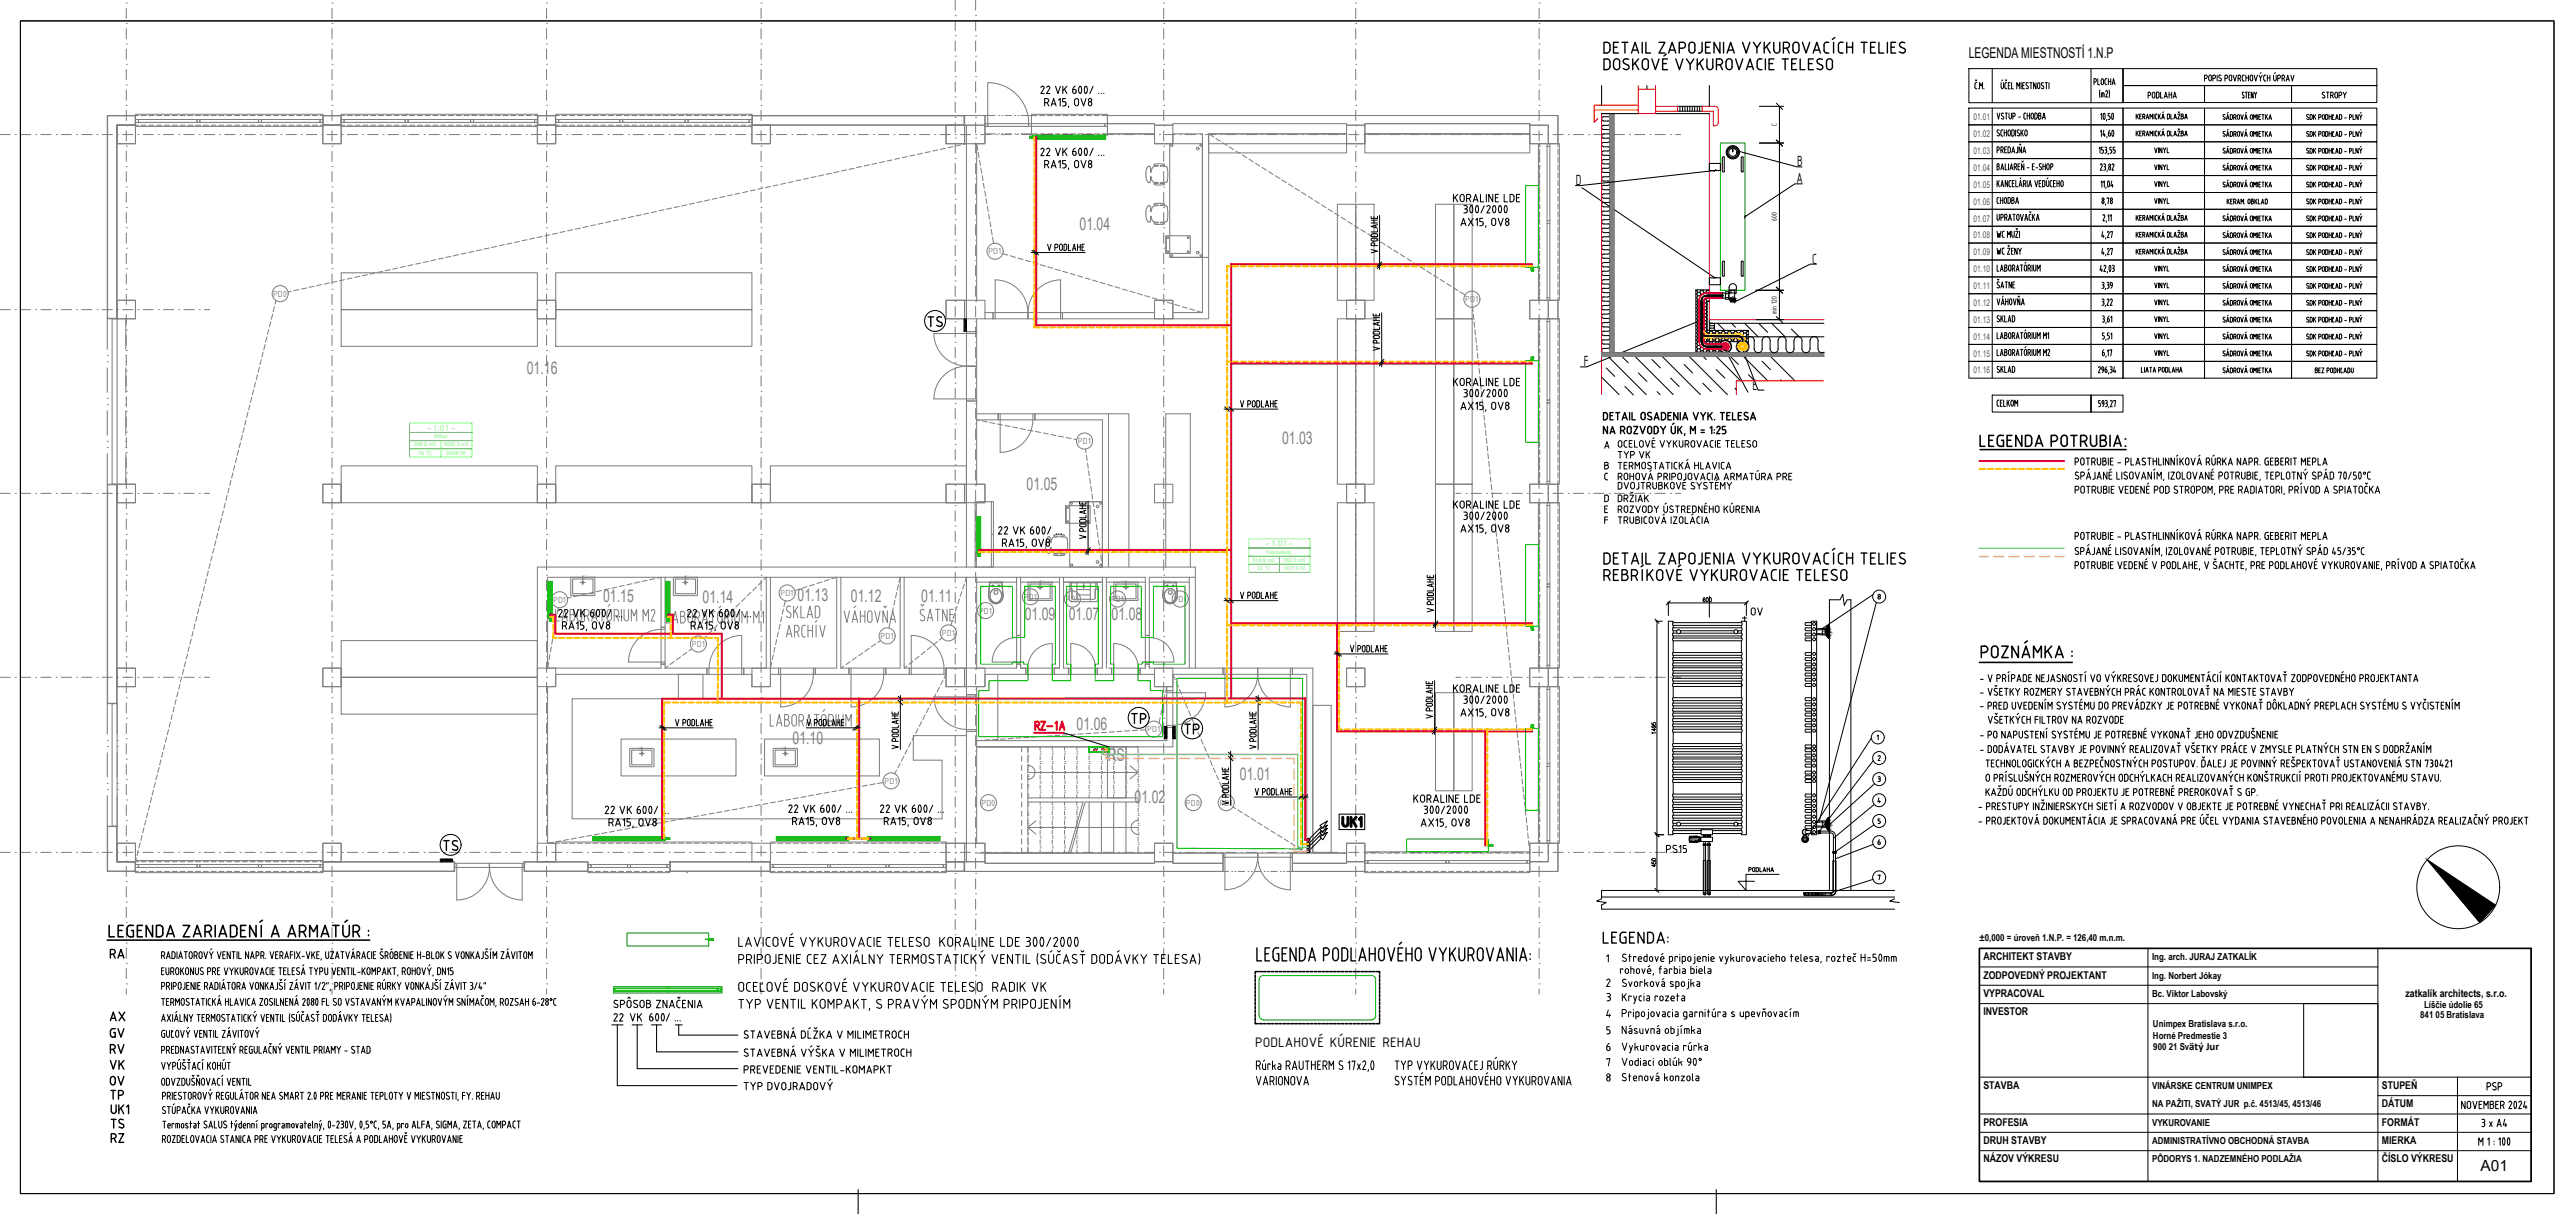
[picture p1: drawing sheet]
<svg xmlns="http://www.w3.org/2000/svg" width="630mm" height="297mm" viewBox="0 0 630 297" stroke-linecap="round" stroke-linejoin="round" font-family="sans-serif">
<defs><g id="words">
<g font-size="7.9">
<text x="225.8" y="82.2">TS</text>
<text x="107.2" y="210.6">TS</text>
</g>
<text font-size="7.1" x="156.6" y="251.9">600</text>
<g font-size="5.7">
<text x="275.9" y="178.2">TP</text>
<text x="327.4" y="203.6">UK1</text>
</g>
<g font-size="5.3">
<text x="288.6" y="180.6">TP</text>
<text x="25.8" y="235.7">RA</text>
<text x="25.8" y="250.8">AX</text>
<text x="25.8" y="255.1">GV</text>
<text x="25.8" y="258.9">RV</text>
<text x="25.8" y="262.8">VK</text>
<text x="25.8" y="266.7">OV</text>
<text x="25.8" y="270.2">TP</text>
<text x="26.1" y="273.8">UK1</text>
<text x="26.1" y="280.8">RZ</text>
</g>
<g font-size="4.9">
<text x="427.2" y="151.7">OV</text>
<text x="148.9" y="251.2">22</text>
<text x="153.1" y="251.2">VK</text>
</g>
<text font-size="4.4" x="394.8" y="113.2">TYP VK</text>
<g font-size="4.3" fill="#808080">
<text x="264.2" y="56.3">01.04</text>
<text x="128.9" y="91.4">01.16</text>
<text x="313.7" y="108.7">01.03</text>
<text x="251.2" y="119.9">01.05</text>
<text x="147.6" y="147.3">01.15</text>
<text x="171.9" y="147.4">01.14</text>
<text x="195.2" y="147">01.13</text>
<text x="208.2" y="147.3">01.12</text>
<text x="225.4" y="147.3">01.11</text>
<text x="250.7" y="151.6">01.09</text>
<text x="261.5" y="151.6">01.07</text>
<text x="272" y="151.6">01.08</text>
<text x="263.4" y="178.5">01.06</text>
<text x="193.9" y="182.1">01.10</text>
<text x="271.1" y="186.2">RS</text>
<text x="303.4" y="190.7">01.01</text>
<text x="277.6" y="196.5">01.02</text>
</g>
<text font-size="4.2" x="519.5" y="109.4">:</text>
<text font-size="4" x="458.3" y="207.8">6</text>
<g font-size="3.9">
<text x="439.7" y="40.7">B</text>
<text x="385.6" y="45.3">D</text>
<text x="439.6" y="44.9">A</text>
<text x="443.4" y="64.5">C</text>
<text x="387.5" y="89.6">F</text>
<text x="428.8" y="95.4">E</text>
</g>
<text font-size="3.8" x="607" y="286.6">A01</text>
<g font-size="3.6">
<text x="481.8" y="14.3">LEGENDA MIESTNOSTÍ 1.N.P</text>
<text x="307.1" y="256.1">PODLAHOVÉ KÚRENIE REHAU</text>
</g>
<g font-size="2.6">
<text x="485.3" y="234.9">ARCHITEKT STAVBY</text>
<text x="485.3" y="239.4">ZODPOVEDNÝ PROJEKTANT</text>
<text x="485.3" y="244">VYPRACOVAL</text>
<text x="588.6" y="244">zatkalík architects, s.r.o.</text>
<text x="485.3" y="248.4">INVESTOR</text>
<text x="485.3" y="266.4">STAVBA</text>
<text x="582.8" y="266.4">STUPEŇ</text>
<text x="485.3" y="275.4">PROFESIA</text>
<text x="582.8" y="270.9">DÁTUM</text>
<text x="582.8" y="275.4">FORMÁT</text>
<text x="485.3" y="279.9">DRUH STAVBY</text>
<text x="582.8" y="279.9">MIERKA</text>
<text x="485.3" y="284.4">NÁZOV VÝKRESU</text>
<text x="582.8" y="284.4">ČÍSLO VÝKRESU</text>
</g>
<g font-size="2.4">
<text x="484.4" y="230.3">±0,000 = úroveň 1.N.P. = 126,40 m.n.m.</text>
<text x="526.6" y="234.9">Ing. arch. JURAJ ZATKALÍK</text>
<text x="526.6" y="239.4">Ing. Norbert Jókay</text>
<text x="526.6" y="244">Bc. Viktor Labovský</text>
<text x="526.8" y="251.3">Unimpex Bratislava s.r.o.</text>
<text x="592.2" y="249">841 05 Bratislava</text>
<text x="593.1" y="246.5">Líščie údolie 65</text>
<text x="526.8" y="254.1">Horné Predmestie 3</text>
<text x="526.9" y="257">900 21 Svätý Jur</text>
<text x="526.6" y="266.4">VINÁRSKE CENTRUM UNIMPEX</text>
<text x="526.6" y="275.4">VYKUROVANIE</text>
<text x="526.6" y="270.9">NA PAŽITI, SVATÝ JUR p.č. 4513/45, 4513/46</text>
<text x="526.6" y="279.9">ADMINISTRATÍVNO OBCHODNÁ STAVBA</text>
<text x="526.6" y="284.4">PÔDORYS 1. NADZEMNÉHO PODLAŽIA</text>
</g>
<g font-size="2.3" fill="#00f">
<text x="482.9" y="29.4">01.01</text>
<text x="482.9" y="33.6">01.02</text>
<text x="482.9" y="37.7">01.03</text>
<text x="482.9" y="41.8">01.04</text>
<text x="482.9" y="46">01.05</text>
<text x="482.9" y="50.1">01.06</text>
<text x="482.9" y="54.2">01.07</text>
<text x="482.9" y="58.3">01.08</text>
<text x="482.9" y="62.5">01.09</text>
<text x="482.9" y="66.6">01.10</text>
<text x="482.9" y="70.7">01.11</text>
<text x="482.9" y="74.9">01.12</text>
<text x="482.9" y="79">01.13</text>
<text x="482.9" y="83.1">01.14</text>
<text x="482.9" y="87.3">01.15</text>
<text x="482.9" y="91.4">01.16</text>
</g>
<g font-size="2.3" fill="#808080">
<text x="241.9" y="62.2">PD1</text>
<text x="66.8" y="72.6">PD0</text>
<text x="358.5" y="74">PD1</text>
<text x="263.7" y="108.7">PD1</text>
<text x="135.3" y="147.5">PD1</text>
<text x="191" y="145.9">PD1</text>
<text x="250.5" y="146.8">PD1</text>
<text x="260.8" y="147.3">PD1</text>
<text x="271.9" y="147.3">PD1</text>
<text x="287.2" y="147.3">PD1</text>
<text x="230.5" y="155.6">PD1</text>
<text x="239.6" y="150.2">PD1</text>
<text x="169.3" y="158.4">PD1</text>
<text x="215.5" y="156.4">PD1</text>
<text x="280.7" y="179.2">PD1</text>
<text x="216.5" y="191.8">PD1</text>
<text x="240.2" y="197.1">PD0</text>
<text x="290.2" y="197.1">PD0</text>
<text x="298.4" y="197.1">PD1</text>
</g>
<text font-size="2.1" fill="#7fff7f" x="104.6" y="105.4">- 1.01 -</text>
<text font-size="2" fill="#7fff7f" x="309.8" y="133.6">- 1.01 -</text>
<g font-size="1.9">
<text x="434.8" y="30.8" transform="rotate(-90 434.8 30.8)">C</text>
<text x="434.8" y="54" transform="rotate(-90 434.8 54)">600</text>
<text x="434.8" y="76.8" transform="rotate(-90 434.8 76.8)">min 120</text>
</g>
<g font-size="1.3" fill="#7fff7f">
<text x="106.2" y="107.3">Sklad</text>
<text x="101.2" y="109.2">298.9 m2</text>
<text x="102.3" y="111.2">10 °C</text>
<text x="108.5" y="109.2">1829.3 m3</text>
<text x="109.3" y="111.2">8348 W</text>
<text x="306.5" y="137.5">316.9 m2</text>
<text x="309.9" y="135.5">Kancelarie</text>
<text x="314" y="137.5">760.5 m3</text>
<text x="307.6" y="139.5">22 °C</text>
<text x="314.1" y="139.5">10713 W</text>
</g>
<g font-size=".2">
<text x="414.9" y="206" transform="rotate(-90 414.9 206)">2</text>
<text x="414.9" y="205.4" transform="rotate(-90 414.9 205.4)">3</text>
<text x="414.9" y="204.8" transform="rotate(-90 414.9 204.8)">4</text>
<text x="441.3" y="205.4" transform="rotate(-90 441.3 205.4)">1</text>
<text x="441.4" y="205.1" transform="rotate(-63 441.4 205.1)">2</text>
<text x="441.6" y="205">3</text>
<text x="441.9" y="205" transform="rotate(27 441.9 205)">4</text>
<text x="442.1" y="205.3" transform="rotate(90 442.1 205.3)">5</text>
</g>
</g></defs>
<!-- layer: A_tenka -->
<g fill="none" stroke="#808080" stroke-width=".25">
<path d="M33.1 30.6h.8M33.9 28.3h-.8v-.3h45.9v.3h-.7M34.5 30.6h1.3M34.5 28.3h1.3M36.4 30.6h1.3M36.4 28.3h1.3M38.3 30.6h1.3M38.3 28.3h1.3M40.2 30.6h1.3M40.2 28.3h1.3M42.1 30.6h1.3M42.1 28.3h1.3"/>
<path d="M44 30.6h1.3M44 28.3h1.3M45.9 30.6h1.3M45.9 28.3h1.3M47.8 30.6h1.3M47.8 28.3h1.3M49.7 30.6h1.3M49.7 28.3h1.3M51.6 30.6h1.3M51.6 28.3h1.3M53.6 30.6h1.2M53.6 28.3h1.2"/>
<path d="M55.5 30.6h1.2M55.5 28.3h1.2M57.4 30.6h1.2M57.4 28.3h1.2M59.3 30.6h1.2M59.3 28.3h1.2M61.2 30.6h1.2M61.2 28.3h1.2M63.1 30.6h1.2M63.1 28.3h1.2M65 30.6h1.3M65 28.3h1.3"/>
<path d="M66.9 30.6h1.3M66.9 28.3h1.3M68.8 30.6h1.3M68.8 28.3h1.3M70.7 30.6h1.3M70.7 28.3h1.3M72.6 30.6h1.3M72.6 28.3h1.3M74.5 30.6h1.3M74.5 28.3h1.3M76.4 30.6h1.3M76.4 28.3h1.3"/>
<path d="M78.3 30.6h.7v.3h-45.9M83.5 30.6h.8M84.3 28.3h-.8v-.3h48v.3h-.8M85 30.6h1.2M85 28.3h1.2M86.9 30.6h1.2M86.9 28.3h1.2M88.8 30.6h1.2M88.8 28.3h1.2M90.7 30.6h1.2M90.7 28.3h1.2M92.6 30.6h1.3"/>
<path d="M92.6 28.3h1.3M94.5 30.6h1.3M94.5 28.3h1.3M96.4 30.6h1.3M96.4 28.3h1.3M98.3 30.6h1.3M98.3 28.3h1.3M100.2 30.6h1.3M100.2 28.3h1.3M102.1 30.6h1.3M102.1 28.3h1.3M104 30.6h1.3"/>
<path d="M104 28.3h1.3M105.9 30.6h1.3M105.9 28.3h1.3M107.8 30.6h1.3M107.8 28.3h1.3M109.7 30.6h1.3M109.7 28.3h1.3M111.6 30.6h1.3M111.6 28.3h1.3M113.5 30.6h1.3M113.5 28.3h1.3M115.4 30.6h1.3"/>
<path d="M115.4 28.3h1.3M117.3 30.6h1.3M117.3 28.3h1.3M119.3 30.6h1.2M119.3 28.3h1.2M121.2 30.6h1.2M121.2 28.3h1.2M123.1 30.6h1.2M123.1 28.3h1.2M125 30.6h1.2M125 28.3h1.2M126.9 30.6h1.2"/>
<path d="M126.9 28.3h1.2M128.8 30.6h1.2M128.8 28.3h1.2M130.7 30.6h.8v.3h-48M136 30.6h.8M136.8 28.3h-.8v-.3h48v.3h-.8M137.5 30.6h1.2M137.5 28.3h1.2M139.4 30.6h1.2M139.4 28.3h1.2M141.3 30.6h1.2M141.3 28.3h1.2"/>
<path d="M143.2 30.6h1.2M143.2 28.3h1.2M145.1 30.6h1.2M145.1 28.3h1.2M147 30.6h1.3M147 28.3h1.3M148.9 30.6h1.3M148.9 28.3h1.3M150.8 30.6h1.3M150.8 28.3h1.3M152.7 30.6h1.3M152.7 28.3h1.3"/>
<path d="M154.6 30.6h1.3M154.6 28.3h1.3M156.5 30.6h1.3M156.5 28.3h1.3M158.4 30.6h1.3M158.4 28.3h1.3M160.3 30.6h1.3M160.3 28.3h1.3M162.2 30.6h1.3M162.2 28.3h1.3M164.1 30.6h1.3M164.1 28.3h1.3"/>
<path d="M166 30.6h1.3M166 28.3h1.3M167.9 30.6h1.3M167.9 28.3h1.3M169.8 30.6h1.3M169.8 28.3h1.3M171.7 30.6h1.3M171.7 28.3h1.3M173.7 30.6h1.2M173.7 28.3h1.2M175.6 30.6h1.2M175.6 28.3h1.2"/>
<path d="M177.5 30.6h1.2M177.5 28.3h1.2M179.4 30.6h1.2M179.4 28.3h1.2M181.3 30.6h1.2M181.3 28.3h1.2M183.2 30.6h.8v.3h-48M236 28.3h5v2.3h-5zM241 28.3h2.5M241 32.8h2.5M244.3 32.8h.1M244.3 28.3h.1"/>
<path d="M245.1 32.8h.1M245.1 28.3h.1M245.9 28.3h1.6M245.9 32.8h1.6M248.3 32.8h.1M248.3 28.3h.1M249.1 32.8h.1M249.1 28.3h.1M249.9 28.3h3.8M249.9 32.8h3.8M252.4 30.9v2.1h18.6v-.2h-1.4M254.4 28.3h1.3"/>
<path d="M254.4 32.8h1.3M256.3 28.3h1.3M256.3 32.8h1.3M258.2 28.3h1.3M258.2 32.8h1.3M260.1 28.3h1.3M260.1 32.8h1.3M262 28.3h1.3M262 32.8h1.3M263.9 28.3h1.3M263.9 32.8h1.3M265.8 28.3h1.3"/>
<path d="M265.8 32.8h1.3M267.7 28.3h1.3M267.7 32.8h1.3M269.6 28.3h1.4v-.3h-18.6v2.3M271 28.3h110.2v6.9h-2.4v-4.6h-4.5v-.3h-40.3v.3h-4.5v-.3h-42.5v.3h-4.5v-.3h-11.5zM376.7 35.9v-.7h-.3v38.3h.3v-.7M376.7 36.6v1.2M376.7 38.5v1.2M381.2 35.9v-.7h.4v38.3h-.4v-.7M381.2 36.6v1.2M381.2 38.5v1.2M376.7 40.4v1.2"/>
<path d="M376.7 42.3v1.2M376.7 44.2v1.3M376.7 46.1v1.3M376.7 48v1.3M376.7 49.9v1.3M376.7 51.8v1.3M376.7 53.7v1.3M376.7 55.6v1.3M376.7 57.5v1.3M376.7 59.4v1.3M381.2 40.4v1.2M381.2 42.3v1.2"/>
<path d="M381.2 44.2v1.3M381.2 46.1v1.3M381.2 48v1.3M381.2 49.9v1.3M381.2 51.8v1.3M381.2 53.7v1.3M381.2 55.6v1.3M381.2 57.5v1.3M381.2 59.4v1.3M26.2 78v7.5M30.8 78v7.5M376.7 61.3v1.3"/>
<path d="M376.7 63.2v1.3M376.7 65.1v1.3M376.7 67v1.3M376.7 68.9v1.3M376.7 70.9v1.2M376.7 78.9v-.9h-.3v40.5h.3v-.9M376.7 79.5v1.3M378.8 73.5h2.4v4.5h-2.4zM381.2 78h.4v40.5h-.4v-.9M381.2 61.3v1.3M381.2 63.2v1.3M381.2 65.1v1.3"/>
<path d="M381.2 67v1.3M381.2 68.9v1.3M381.2 70.9v1.2M381.2 78v.9M381.2 79.5v1.3M26.2 87h.1M26.2 88.5h.1M26.2 97.5h.1M26.2 99h.1M26.2 90v6M30.8 99h.1M30.8 97.5h.1"/>
<path d="M30.8 88.5h.1M30.8 87h.1M30.8 90v6M376.7 81.4v1.3M376.7 83.3v1.3M376.7 85.2v1.3M376.7 87.2v1.2M376.7 89.1v1.2M376.7 91v1.2M376.7 92.9v1.2M376.7 94.8v1.2M376.7 96.7v1.2"/>
<path d="M376.7 98.6v1.3M381.2 81.4v1.3M381.2 83.3v1.3M381.2 85.2v1.3M381.2 87.2v1.2M381.2 89.1v1.2M381.2 91v1.2M381.2 92.9v1.2M381.2 94.8v1.2M381.2 96.7v1.2M381.2 98.6v1.3M26.2 108h.1"/>
<path d="M26.2 109.5h.1M26.2 100.5v6M26.2 111v7.5M30.8 109.5h.1M30.8 108h.1M30.8 100.5v6M30.8 111v7.5M376.7 100.5v1.3M376.7 102.4v1.3M376.7 104.3v1.3M376.7 106.2v1.3M376.7 108.1v1.3"/>
<path d="M376.7 110v1.3M376.7 111.9v1.3M376.7 113.8v1.2M376.7 115.7v1.3M378.8 118.5h2.4v4.5h-2.4zM381.2 100.5v1.3M381.2 102.4v1.3M381.2 104.3v1.3M381.2 106.2v1.3M381.2 108.1v1.3M381.2 110v1.3M381.2 111.9v1.3"/>
<path d="M381.2 113.8v1.2M381.2 115.7v1.3M236.5 138.8h2.4M376.7 123.9v-.9h-.3v40.5h.3v-.9M376.7 124.5v1.3M376.7 126.4v1.3M376.7 128.3v1.3M376.7 130.2v1.3M376.7 132.1v1.3M376.7 134v1.3M376.7 135.9v1.3M376.7 137.8v1.3"/>
<path d="M376.7 139.7v1.3M381.2 123h.4v40.5h-.4v-.9M381.2 123v.9M381.2 124.5v1.3M381.2 126.4v1.3M381.2 128.3v1.3M381.2 130.2v1.3M381.2 132.1v1.3M381.2 134v1.3M381.2 135.9v1.3M381.2 137.8v1.3M381.2 139.7v1.3"/>
<path d="M161.8 141.3h.9M187.5 141.3h1M204.7 141.3h1M220.3 141.3h.9M236.5 141.3h2.5M239 142.4h9.8M248.8 141.3h.9M249.7 142.4h9.5M259.2 141.3h1M260.2 142.4h9.5M269.7 141.3h1.5M270.7 142.4h9.5"/>
<path d="M281.2 142.4h9.8M291 141.3h1.5M376.7 141.6v1.3M376.7 143.5v1.3M376.7 145.4v1.3M376.7 147.3v1.3M376.7 149.3v1.2M376.7 151.2v1.2M376.7 153.1v1.2M376.7 155v1.2M376.7 156.9v1.2M376.7 158.8v1.2"/>
<path d="M381.2 141.6v1.3M381.2 143.5v1.3M381.2 145.4v1.3M381.2 147.3v1.3M381.2 149.3v1.2M381.2 151.2v1.2M381.2 153.1v1.2M381.2 155v1.2M381.2 156.9v1.2M381.2 158.8v1.2M26.2 172.2v7.4M28.7 172.2v7.4"/>
<path d="M376.7 160.7v1.3M376.7 168.7v-.7h-.3v38.3h.3v-.7M376.7 169.4v1.2M376.7 171.3v1.2M376.7 173.2v1.2M376.7 175.1v1.2M376.7 177v1.3M376.7 178.9v1.3M378.8 163.5h2.4v4.5h-2.4zM381.2 168h.4v38.3h-.4v-.7M381.2 160.7v1.3M381.2 168v.7"/>
<path d="M381.2 169.4v1.2M381.2 171.3v1.2M381.2 173.2v1.2M381.2 175.1v1.2M381.2 177v1.3M381.2 178.9v1.3M26.2 181.2h.1M26.2 182.7h.1M26.2 191.7h.1M26.2 193.2h.1M26.2 184.2v5.9M26.2 194.7v7.5"/>
<path d="M28.7 181.2h.1M28.7 182.7h.1M28.7 191.7h.1M28.7 193.2h.1M28.7 184.2v5.9M28.7 194.7v7.5M239 181.2v1.5M376.7 180.8v1.3M376.7 182.7v1.3M376.7 184.6v1.3M376.7 186.5v1.3M376.7 188.4v1.3"/>
<path d="M376.7 190.3v1.3M376.7 192.2v1.3M376.7 194.1v1.3M376.7 196v1.3M376.7 197.9v1.3M376.7 199.8v1.3M381.2 180.8v1.3M381.2 182.7v1.3M381.2 184.6v1.3M381.2 186.5v1.3M381.2 188.4v1.3M381.2 190.3v1.3"/>
<path d="M381.2 192.2v1.3M381.2 194.1v1.3M381.2 196v1.3M381.2 197.9v1.3M381.2 199.8v1.3M33.1 210.6h45.9v.2h-.7M33.1 210.8h.8M33.9 213.2h-.8v.3h45.9v-.3h-.7M34.5 213.2h1.3M34.5 210.8h1.3M36.4 213.2h1.3M36.4 210.8h1.3"/>
<path d="M38.3 213.2h1.3M38.3 210.8h1.3M40.2 213.2h1.3M40.2 210.8h1.3M42.1 213.2h1.3M42.1 210.8h1.3M44 213.2h1.3M44 210.8h1.3M45.9 213.2h1.3M45.9 210.8h1.3M47.8 213.2h1.3M47.8 210.8h1.3"/>
<path d="M49.7 213.2h1.3M49.7 210.8h1.3M51.6 213.2h1.3M51.6 210.8h1.3M53.6 213.2h1.2M53.6 210.8h1.2M55.5 213.2h1.2M55.5 210.8h1.2M57.4 213.2h1.2M57.4 210.8h1.2M59.3 213.2h1.2M59.3 210.8h1.2"/>
<path d="M61.2 213.2h1.2M61.2 210.8h1.2M63.1 213.2h1.2M63.1 210.8h1.2M65 213.2h1.3M65 210.8h1.3M66.9 213.2h1.3M66.9 210.8h1.3M68.8 213.2h1.3M68.8 210.8h1.3M70.7 213.2h1.3M70.7 210.8h1.3"/>
<path d="M72.6 213.2h1.3M72.6 210.8h1.3M74.5 213.2h1.3M74.5 210.8h1.3M76.4 213.2h1.3M76.4 210.8h1.3M136 206.3h.8M136 206h48M137.5 206.3h1.2M139.4 206.3h1.2M141.3 206.3h1.2M143.2 206.3h1.2"/>
<path d="M145 213.2h-1.1v.3h20v-.3h-1.1M145.1 206.3h1.2M145.6 213.2h1.3M147 206.3h1.3M147.5 213.2h1.3M148.9 206.3h1.3M149.4 213.2h1.3M150.8 206.3h1.3M151.3 213.2h1.3M152.7 206.3h1.3M153.2 213.2h1.3M154.6 206.3h1.3"/>
<path d="M155.2 213.2h1.2M156.5 206.3h1.3M157.1 213.2h1.2M158.4 206.3h1.3M159 213.2h1.2M160.3 206.3h1.3M160.9 213.2h1.2M162.2 206.3h1.3M164.1 206.3h1.3M166 206.3h1.3M167.9 206.3h1.3M169.8 206.3h1.3"/>
<path d="M171.7 206.3h1.3M173.7 206.3h1.2M175.6 206.3h1.2M177.5 206.3h1.2M179.4 206.3h1.2M181.3 206.3h1.2M183.2 206.3h.8M188.5 213.2v.3h43v-.3h-1.2M188.5 213.2h1.2M188.5 206.3h1.2M188.5 206h43v.3h-1.2M188.5 213.2v.3"/>
<path d="M190.3 213.2h1.3M190.3 206.3h1.3M192.2 213.2h1.3M192.2 206.3h1.3M194.1 213.2h1.3M194.1 206.3h1.3M196 213.2h1.3M196 206.3h1.3M197.9 213.2h1.3M197.9 206.3h1.3M199.8 213.2h1.3M199.8 206.3h1.3"/>
<path d="M201.7 213.2h1.3M201.7 206.3h1.3M203.6 213.2h1.3M203.6 206.3h1.3M205.5 213.2h1.3M205.5 206.3h1.3M207.4 213.2h1.3M207.4 206.3h1.3M209.3 213.2h1.3M209.3 206.3h1.3M211.2 213.2h1.3M211.2 206.3h1.3"/>
<path d="M213.1 213.2h1.3M213.1 206.3h1.3M215.1 213.2h1.2M215.1 206.3h1.2M217 213.2h1.2M217 206.3h1.2M218.9 213.2h1.2M218.9 206.3h1.2M220.8 213.2h1.2M220.8 206.3h1.2M222.7 213.2h1.2M222.7 206.3h1.2"/>
<path d="M224.6 213.2h1.2M224.6 206.3h1.2M226.5 213.2h1.3M226.5 206.3h1.3M228.4 213.2h1.3M228.4 206.3h1.3M231.5 208.4v.3M236 210.8h5v.4h41.5v-.4h4.5v.4h12.3v2h-63.3zM299.3 213.2h1.3M301.4 213.2h.1M302.2 213.2h.1M303 213.2h1.5"/>
<path d="M305.4 213.2h.1M306.2 213.2h.1M307 213.2h1.5M309.3 213.2h.1M310.1 213.2h.1M310.9 213.2h1.6M313.3 213.2h.1M314.1 213.2h.1M314.9 213.2h1.3M316.2 211.2h13.3v-.4h4.5v2.4h-17.8zM334.8 213.2h-.8v.3h40.3v-.3h-.8M334.8 208.7h-.8v-.3h40.3v.3h-.8"/>
<path d="M335.4 213.2h1.3M335.4 208.7h1.3M337.3 213.2h1.3M337.3 208.7h1.3M339.2 213.2h1.3M339.2 208.7h1.3M341.1 213.2h1.3M341.1 208.7h1.3M343 213.2h1.3M343 208.7h1.3M344.9 213.2h1.3M344.9 208.7h1.3"/>
<path d="M346.8 213.2h1.3M346.8 208.7h1.3M348.7 213.2h1.3M348.7 208.7h1.3M350.6 213.2h1.3M350.6 208.7h1.3M352.6 213.2h1.2M352.6 208.7h1.2M354.5 213.2h1.2M354.5 208.7h1.2M356.4 213.2h1.2M356.4 208.7h1.2"/>
<path d="M358.3 213.2h1.2M358.3 208.7h1.2M360.2 213.2h1.2M360.2 208.7h1.2M362.1 213.2h1.2M362.1 208.7h1.2M364 213.2h1.3M364 208.7h1.3M365.9 213.2h1.3M365.9 208.7h1.3M367.8 213.2h1.3M367.8 208.7h1.3"/>
<path d="M369.7 213.2h1.3M369.7 208.7h1.3M371.6 213.2h1.3M371.6 208.7h1.3M374.3 210.8h4.5v-4.5h2.4v6.9h-6.9zM376.7 201.7v1.3M376.7 203.7v1.2M381.2 201.7v1.3M381.2 203.7v1.2"/>
</g>
<!-- layer: A_steny -->
<g fill="none" stroke="#808080" stroke-width=".25">
<path d="M28.7 30.6h4.4v4.6h-4.4zM79 30.6h4.5v4.6h-4.5zM131.5 30.6h4.5v4.6h-4.5zM184 30.6h4.5v4.6h-4.5zM238.1 35.2h2.9v-6.9h-5v2.3h-4.5v4.6h5v38.3h-5v4.5h5v3.1h2.5v-3.1M239 35.2v38.3M321.9 32.8h7.6v2.4h4.5v-2.4h40.3v2.4h6.9v-6.9h-110.2v4.5h11.5v2.4h4.5v-2.4h7.2v30.2h1.5v-30.2h33.5M28.7 73.5h4.4v4.5h-4.4zM131.5 73.5h4.5v4.5h-4.5zM241 76.5h2v1.5h-2M260 76.5h22.5v-3h4.5v4.5h-27zM329.5 73.5h4.5v4.5h-4.5z"/>
<path d="M374.3 73.5h6.9v4.5h-6.9zM28.7 118.5h4.4v4.5h-4.4zM79 118.5h4.5v4.5h-4.5zM131.5 118.5h4.5v4.5h-4.5zM184 118.5h4.5v4.5h-4.5zM238.6 118.5h2.4v4.5h-2.1v15.8h53.6v24.7M239 118.5v-20.4h-2.5v20.4h-5v4.5h5v15.8h-105v72h4.5v-4.5h-2v-38.3h2v-3h37v-1.5h-10.3v-1h-.9v1h-27.8v-22.2h27.8v12.2h.9v-12.2h24.8v22.2h-5.5v1.5h2v3h4.5v-3h2v-1.5h-2v-22.2h16.2v22.2h-5.2v1.5h8.2v-1.5h-2v-22.2h14.6v22.2h-3.6v1.5h5.8v-1.5h-1.3v-22.2h15.3v22.2h-5v4.5h5v2h2.5v-2M239 101.2h5.2v1.5h-5.2M282.5 118.5h4.5v4.5h-4.5zM329.5 118.5h4.5v4.5h-4.5zM374.3 118.5h6.9v4.5h-6.9zM269.7 138.8v-36.1h-16.5v-1.5h18v37.6"/>
<path d="M270.7 141.3v22.2M271.2 141.3h9v14.2h1v-14.2h9.8v22.2M28.7 163.5h4.4v4.5h-4.4zM79 163.5h4.5v4.5h-4.5zM238.6 163.5h10.2v-1h.9v1h1.3v1.5h-10v3h-2.4M239 163.5v-22.2h9.8v14.2h.9v-14.2h9.5v22.2h-1.2v1.5h3.5v-1.5h-1.3v-22.2h9.5v22.2h-1.2v1.5h3.5v-1.5h-.8M279 163.5h1.2v-1h1v1h18.1v1.5h-12.3v3h-4.5v-3h-3.5zM285.5 168v1h1.5v-1M316.2 163.5h5v45.2h8.3v-2.4h4.5v6.9h-17.8v-4.5h3.5v-43.7h-3.5zM329.5 163.5h4.5v4.5h-4.5zM374.3 163.5h6.9v4.5h-6.9zM250 182.7v1.3"/>
<path d="M250 185v1.3M250 187.2v1.3M250 189.5v1.2M250 191.7v1.3M250 194v1.2M250 196.2v1.3M250 198.5v1.2M251.5 182.7v1.3M251.5 185v1.3M251.5 187.2v1.3M251.5 189.5v1.2M251.5 191.7v1.3"/>
<path d="M251.5 194v1.2M251.5 196.2v1.3M251.5 198.5v1.2M28.7 206.3h4.4v4.5h-4.4zM79 206.3h4.5v4.5h-4.5zM238.6 206.3h2.4v2.4h41.5v-2.4h4.5v2.4h12.3v4.5h-63.3v-2.4h-4.5v-4.5h5v-27.3h2.5v2.2h46.5v-3.2h1.5v4.7h-48v23.6M250 200.7v1.3M250 203v1.2M250 205.2v1.3M250 207.5v1.2M251.5 200.7v1.3M251.5 203v1.2"/>
<path d="M251.5 205.2v1.3M251.5 207.5v1.2M374.3 206.3h6.9v6.9h-6.9z"/>
</g>
<!-- layer: A_nabytok -->
<path d="M271.2 101.2h5v37.6M285.2 138.8v-37.6h6.1v37.6M166 165h6v6h-6zM166 171h-26v29.3h90.5v-14.3h-7v-6h13M152 180.8h28.1v9.1h-28.1zM187.1 180.8h28.1v9.1h-28.1z" fill="none" stroke="#808080" stroke-width=".25"/>
<!-- layer: A_schodisko -->
<g fill="none" stroke="#808080" stroke-width=".25">
<path d="M239.2 182.7h39.3v1.6M251.5 184.8h.1M251.5 185.2h.1M251.5 187.1h.1M251.5 187.6h.1M251.5 189.6h.1M251.5 190h.1M251.5 191.9h.1M251.5 192.4h.1M251.5 194.3h.1M251.5 194.8h.1M251.5 196.7h.1"/>
<path d="M251.5 197.2h.1M251.5 199.1h.1M251.5 199.5h.1M251.5 196.2v-1l27 .1v.9M251.5 182.7v1.6M251.5 185.7v1M251.5 190.5v1M251.5 192.9v.9M251.5 197.6v1M251.5 196.2h13.5l-3.5 12.5M251.5 187.3a1.71 1.71 0 0 1 1.7 1.7 1.71 1.71 0 0 1-1.7 1.7M254.5 184h.1"/>
<path d="M254.5 184.5h.1M254.5 186.4h.1M254.5 186.8h.1M254.5 188.8h.1M254.5 189.2h.1M254.5 191.1h.1M254.5 191.6h.1M254.5 193.5h.1M254.5 194h.1M254.5 197.5h.1M254.5 198h.1M254.5 199.9h.1"/>
<path d="M254.5 182.7v.8M254.5 184.9v1M254.5 187.3v1M254.5 189.7v1M254.5 192.1v.9M254.5 194.5v.7M254.5 196.2v.8M254.5 198.4v1M257.5 184h.1M257.5 184.5h.1M257.5 186.4h.1M257.5 186.8h.1"/>
<path d="M257.5 188.8h.1M257.5 189.2h.1M257.5 191.1h.1M257.5 191.6h.1M257.5 193.5h.1M257.5 194h.1M257.5 197.5h.1M257.5 198h.1M257.5 199.9h.1M257.5 182.7v.8M257.5 184.9v1M257.5 187.3v1"/>
<path d="M257.5 189.7v1M257.5 192.1v.9M257.5 194.5v.7M257.5 196.2v.8M257.5 198.4v1M260.5 184h.1M260.5 184.5h.1M260.5 186.4h.1M260.5 186.8h.1M260.5 188.8h.1M260.5 189.2h.1M260.5 191.1h.1"/>
<path d="M260.5 191.6h.1M260.5 193.5h.1M260.5 194h.1M260.5 197.5h.1M260.5 198h.1M260.5 199.9h.1M260.5 182.7v.8M260.5 184.9v1M260.5 187.3v1M260.5 189.7v1M260.5 192.1v.9M260.5 194.5v.7"/>
<path d="M260.5 196.2v.8M260.5 198.4v1M263.5 184h.1M263.5 184.5h.1M263.5 186.4h.1M263.5 186.8h.1M263.5 188.8h.1M263.5 189.2h.1M263.5 191.1h.1M263.5 191.6h.1M263.5 193.5h.1M263.5 194h.1"/>
<path d="M263.5 197.5h.1M263.5 198h.1M263.5 199.9h.1M263.5 182.7v.8M263.5 184.9v1M263.5 187.3v1M263.5 189.7v1M263.5 192.1v.9M263.5 194.5v.7M263.5 196.2v.8M263.5 198.4v1M266.5 184h.1"/>
<path d="M266.5 184.5h.1M266.5 186.4h.1M266.5 186.8h.1M266.5 188.8h.1M266.5 189.2h.1M266.5 191.1h.1M266.5 191.6h.1M266.5 193.5h.1M266.5 194h.1M266.5 182.7v.8M266.5 184.9v1M266.5 187.3v1"/>
<path d="M266.5 189.7v1M266.5 192.1v.9M266.5 194.5v.7M266.5 196.2v12.5M269.5 184h.1M269.5 184.5h.1M269.5 186.4h.1M269.5 186.8h.1M269.5 188.8h.1M269.5 189.2h.1M269.5 191.1h.1M269.5 191.6h.1"/>
<path d="M269.5 193.5h.1M269.5 194h.1M269.5 182.7v.8M269.5 184.9v1M269.5 187.3v1M269.5 189.7v1M269.5 192.1v.9M269.5 194.5v.7M269.5 196.2v12.5M272.5 184h.1M272.5 184.5h.1M272.5 186.4h.1"/>
<path d="M272.5 186.8h.1M272.5 188.8h.1M272.5 189.2h.1M272.5 191.1h.1M272.5 191.6h.1M272.5 193.5h.1M272.5 194h.1M272.5 182.7v.8M272.5 184.9v1M272.5 187.3v1M272.5 189.7v1M272.5 192.1v.9"/>
<path d="M272.5 194.5v.7M272.5 196.2v12.5M275.5 184h.1M275.5 184.5h.1M275.5 186.4h.1M275.5 186.8h.1M275.5 188.8h.1M275.5 189.2h.1M275.5 191.1h.1M275.5 191.6h.1M275.5 193.5h.1M275.5 194h.1"/>
<path d="M275.5 182.7v.8M275.5 184.9v1M275.5 187.3v1M275.5 189.7v1M275.5 192.1v.9M275.5 194.5v.7M275.5 196.2v12.5M276.5 187.4l2 1.6h-27v-.9M278.5 184.8h.1M278.5 185.2h.1M278.5 187.1h.1M278.5 187.6h.1"/>
<path d="M278.5 189.6h.1M278.5 190h.1M278.5 191.9h.1M278.5 192.4h.1M278.5 194.3h.1M278.5 194.8h.1M278.5 196.7h.1M278.5 197.2h.1M278.5 199.1h.1M278.5 199.5h.1M278.5 185.7v1M278.5 188.1v.9l-2 1.6"/>
<path d="M278.5 190.5v1M278.5 192.9v.9M278.5 197.6v1M278.5 196.2h-13l-3.5 12.5M239.2 208.7h22.5M251.5 201.5h.1M251.5 201.9h.1M251.5 203.8h.1M251.5 204.3h.1M251.5 206.2h.1M251.5 206.7h.1M251.5 200v1"/>
<path d="M251.5 202.4v1M251.5 204.8v.9M251.5 207.2v1.5M251.5 202.5l1.9 1.6M253.4 200.9l-1.9 1.6h27M254.5 200.3h.1M254.5 202.3h.1M254.5 202.7h.1M254.5 204.6h.1M254.5 205.1h.1M254.5 207h.1M254.5 207.5h.1"/>
<path d="M254.5 200.8v1M254.5 203.2v1M254.5 205.6v.9M254.5 208v.7M257.5 200.3h.1M257.5 202.3h.1M257.5 202.7h.1M257.5 204.6h.1M257.5 205.1h.1M257.5 207h.1M257.5 207.5h.1M257.5 200.8v1"/>
<path d="M257.5 203.2v1M257.5 205.6v.9M257.5 208v.7M260.5 200.3h.1M260.5 202.3h.1M260.5 202.7h.1M260.5 204.6h.1M260.5 205.1h.1M260.5 207h.1M260.5 207.5h.1M260.5 200.8v1M260.5 203.2v1"/>
<path d="M260.5 205.6v.9M260.5 208v.7M263.5 200.3h.1M263.5 202.3h.1M263.5 202.7h.1M263.5 204.6h.1M263.5 205.1h.1M263.5 207h.1M263.5 207.5h.1M263.5 200.8v1M263.5 203.2v1M263.5 205.6v.9"/>
<path d="M263.5 208v.7M278.5 201.5h.1M278.5 201.9h.1M278.5 203.8h.1M278.5 204.3h.1M278.5 206.2h.1M278.5 206.7h.1M278.5 200v1M278.5 202.4v1M278.5 204.8v.9M278.5 207.2v1.5M278.5 200.7a1.71 1.71 0 0 0-1.7 1.7 1.71 1.71 0 0 0 1.7 1.8"/>
</g>
<!-- layer: Jika2d -->
<g fill="none" stroke="#808080" stroke-width=".25">
<path d="M241.9 145.7a1.81 1.81 0 0 0 1.7 2 1.81 1.81 0 0 0 1.8-2M242.1 143.2l-.2 2.5M242.2 142.4h.1M242.2 142.4h3M242.2 142.6h2.9M242.2 142.6h.1M242.2 142.4l-.3 3.3M242.5 143.3h.8M242.7 144.6a1.32 1.32 0 0 1 1.5-.5 1.32 1.32 0 0 1 .8 1.3 1.42 1.42 0 0 1-.5 1.8 1.42 1.42 0 0 1-1.8-.3 2.03 2.03 0 0 1 0-2.3zM242.7 144.5a1.52 1.52 0 0 1 1.9-.2 1.52 1.52 0 0 1 .5 1.9 1.47 1.47 0 0 1-1.8 1.2 1.47 1.47 0 0 1-1.1-1.9zM242.9 143v.7M243.5 144.5h.5l.1 .3"/>
<path d="M243.6 144.5l-.4 .3 .1 .4 .3 .2M244.1 143.3h.7M244.1 144.9v.2M244.1 145l-.1 .4h-.5M244.4 143v.7M245.1 142.4l.3 3.3a1.77 1.77 0 0 1-1.8 2 1.77 1.77 0 0 1-1.7-2M245.1 142.6h.1M245.2 142.4h.1M245.2 142.4l.2 3.3M245.2 143.2l.2 2.5M284.5 145.7a1.81 1.81 0 0 0 1.8 2 1.81 1.81 0 0 0 1.8-2M284.8 143.2l-.3 2.5"/>
<path d="M284.8 142.4h.1M284.8 142.4h3l.3 3.3M284.8 142.4l-.3 3.3M284.9 142.4l-.3 3.3a1.77 1.77 0 0 0 1.7 2 1.77 1.77 0 0 0 1.8-2l-.4-3.3M284.9 142.6h2.9M284.9 142.6h.1M285.2 143.3h.7M285.3 144.5a1.52 1.52 0 0 1 1.9-.2 1.52 1.52 0 0 1 .5 1.9 1.44 1.44 0 0 1-1.7 1.3 1.44 1.44 0 0 1-1.1-1.8zM285.5 144.3a1.47 1.47 0 0 1 1.7 .1 1.47 1.47 0 0 1 .5 1.6 1.41 1.41 0 0 1-1.6 1.4 1.41 1.41 0 0 1-1.2-1.7l.1-.6zM285.6 143v.7M286.4 144.5a.46 .46 0 0 0-.5 .5 .46 .46 0 0 0 .5 .4M286.4 144.5l.4 .3"/>
<path d="M286.7 143.3h.7M286.8 144.9v.2M286.8 145l-.4 .4M287.1 143v.7M287.8 142.6h.1M287.9 143.2l.2 2.5"/>
<circle cx="242.9" cy="143.3" r=".06"/>
<circle cx="244.5" cy="143.3" r=".06"/>
<circle cx="285.6" cy="143.3" r=".06"/>
<circle cx="287.1" cy="143.3" r=".06"/>
</g>
<!-- layer: JIKA-2D -->
<g fill="none" stroke="#808080" stroke-width=".25">
<path d="M139.7 141.4v4.2M139.8 141.3h5.6M139.8 141.3l-.1 .1M140.2 141.7h4.8v3.5h-4.8zM142 142.5h1.2M142.6 140.9v2.2M145.4 141.2l.2 .2M145.5 141.4v4.3h-5.7l-.1-.1M164.8 141.4v4.2M165.4 141.7h4.7v3.5h-4.8l-.1-3.4M165.4 141.7l-.1 .1M167.1 142.5h1.2"/>
<path d="M167.7 140.9v2.2M170.5 141.3h-5.6l-.1 .1M170.5 141.2l.1 .2v4.3h-5.7l-.1-.1M251.5 142.6v4.2l.2 .1M251.7 142.4h5.6M251.7 142.4l-.1 .2M252 143l.1 3.5h4.7M252.1 142.9h4.7M252.2 142.9l-.1 .1M253.9 143.7h1.2M254.5 142.1v2.2M256.8 142.9l.2 .1"/>
<path d="M257 143v3.4M257 146.3l-.1 .2M257.3 142.4l.2 .1M257.4 142.6v4.3h-5.7M260.2 142.4h9.3M261.8 142.8v1.3M261.9 142.5l-.1 .2M262.1 142.8v1.3M262.3 146.2v-2.1h-.7v2.5l.4 .6h6.1a.61 .61 0 0 0 .6-.6l-.1-2.5h-.6v2.1M262.3 144.1v2.4l1.1 .1M263.5 142.6v4.3M263.5 144.3h3.3"/>
<path d="M263.5 145.6h3.3M263.6 146.6h3.1M264.4 143.5h.6M265.1 142.4v1M265.1 143.7v.4M265.3 143.5h.6M266.8 142.6v4.3M267.9 142.6h-5.6l-.2 .2M268 144.1v2.4l-1.1 .1M268 142.6l.2 .2M268.1 142.8v1.3M268.4 142.4l.1 .3"/>
<path d="M268.5 142.8v1.3M272.5 142.6v4.2M272.6 146.8l.1 .1M272.7 142.4h5.6M272.7 142.4l-.2 .1M273 143v3.4M273 146.3l.1 .2M273.1 142.9h4.7M273.2 142.9l-.1 .1M274.9 143.7h1.2M275.5 142.1v2.2M277.9 142.9l.1 .1"/>
<path d="M278 143v3.4M278 146.4l-.1 .1h-4.8M278.3 142.4l.1 .2v4.3h-5.7M154.1 183.2v4.2M154.1 187.4l.2 .2M154.3 183.1h5.6M154.3 187.6h5.6M154.3 183.1l-.2 .1M154.6 183.7v3.4h4.8l.2-.1-.1-3.3M154.7 183.5l4.8 .1M154.7 183.5l-.1 .2M156.4 184.4h1.2"/>
<path d="M157.1 182.8v2.2M159.9 183.1l.1 .2v4.1l-.1 .2M189.2 183.2v4.2l.2 .2M189.4 183.1l5.7 .1v4.2l-.1 .2M189.4 187.6h5.5M189.4 183.1l-.2 .1M189.7 183.7v3.3M189.7 187l.1 .1M189.8 183.5h4.7M189.8 187.1h4.7M189.8 183.5l-.1 .2M191.5 184.4h1.3"/>
<path d="M192.2 182.8v2.2M194.5 183.5l.1 .1M194.6 183.7v3.3M194.6 187l-.1 .1"/>
<circle cx="142.6" cy="142.5" r=".19"/>
<circle cx="142.6" cy="142.5" r=".23"/>
<circle cx="167.7" cy="142.5" r=".23"/>
<circle cx="254.5" cy="143.7" r=".19"/>
<circle cx="254.5" cy="143.7" r=".23"/>
<circle cx="265.2" cy="143.5" r=".19"/>
<circle cx="275.5" cy="143.7" r=".19"/>
<circle cx="275.5" cy="143.7" r=".23"/>
<circle cx="157.1" cy="184.4" r=".19"/>
<circle cx="157.1" cy="184.4" r=".23"/>
<circle cx="192.2" cy="184.4" r=".23"/>
</g>
<!-- layer: A_osi -->
<g fill="none" stroke="#808080" stroke-width=".25">
<path d="M30.9 15.7h.1M30.9 10.7h.1M30.9 5.7h.1M30.9 .7h.1M30.9 2v2.5M30.9 7v2.5M30.9 12v2.5M30.9 17v2.5M81.2 15.7h.1M81.2 10.7h.1M81.2 5.7h.1M81.2 .7h.1"/>
<path d="M81.2 2v2.5M81.2 7v2.5M81.2 12v2.5M81.2 17v2.5M133.7 15.7h.1M133.7 10.7h.1M133.7 5.7h.1M133.7 .7h.1M133.7 2v2.5M133.7 7v2.5M133.7 12v2.5M133.7 17v2.5"/>
<path d="M186.2 15.7h.1M186.2 10.7h.1M186.2 5.7h.1M186.2 .7h.1M186.2 2v2.5M186.2 7v2.5M186.2 12v2.5M186.2 17v2.5M233.7 18.7h.1M233.7 13.7h.1M233.7 8.7h.1M233.7 3.8h.1"/>
<path d="M233.7 .1v2.4M233.7 5v2.5M233.7 10v2.5M233.7 15v2.5M238.7 18.7h.1M238.7 13.7h.1M238.7 8.7h.1M238.7 3.8h.1M238.7 .1v2.4M238.7 5v2.5M238.7 10v2.5M238.7 15v2.5"/>
<path d="M284.7 15.7h.1M284.7 10.7h.1M284.7 5.7h.1M284.7 .7h.1M284.7 2v2.5M284.7 7v2.5M284.7 12v2.5M284.7 17v2.5M331.7 15.7h.1M331.7 10.7h.1M331.7 5.7h.1M331.7 .7h.1"/>
<path d="M331.7 2v2.5M331.7 7v2.5M331.7 12v2.5M331.7 17v2.5M376.6 15.7h.1M376.6 10.7h.1M376.6 5.7h.1M376.6 .7h.1M376.6 2v2.5M376.6 7v2.5M376.6 12v2.5M376.6 17v2.5"/>
<path d="M0 32.9h2.5M3.8 32.9h.1M5 32.9h2.5M8.8 32.9h.1M10 32.9h2.5M13.8 32.9h.1M15 32.9h2.5M18.8 32.9h.1M20 32.9h2.5M23.7 32.9h.1M25 32.9h2.5M28.7 32.9h.1"/>
<path d="M30 32.9h2.5M30.9 35.8h.1M30.9 30.8h.1M30.9 25.8h.1M30.9 20.8h.1M30.9 22v2.5M30.9 27v2.5M30.9 32v2.5M30.9 37v2.5M33.7 32.9h.1M35 32.9h2.5M38.7 32.9h.1"/>
<path d="M40 32.9h2.5M43.7 32.9h.1M45 32.9h2.5M48.8 32.9h.1M50 32.9h2.5M53.8 32.9h.1M55 32.9h2.5M58.8 32.9h.1M60 32.9h2.5M63.8 32.9h.1M65 32.9h2.5M68.7 32.9h.1"/>
<path d="M70 32.9h2.5M73.7 32.9h.1M75 32.9h2.5M78.7 32.9h.1M80 32.9h2.5M81.2 35.8h.1M81.2 30.8h.1M81.2 25.8h.1M81.2 20.8h.1M81.2 22v2.5M81.2 27v2.5M81.2 32v2.5"/>
<path d="M81.2 37v2.5M83.7 32.9h.1M85 32.9h2.5M88.7 32.9h.1M90 32.9h2.5M93.7 32.9h.1M95 32.9h2.5M98.8 32.9h.1M100 32.9h2.5M103.8 32.9h.1M105 32.9h2.5M108.8 32.9h.1"/>
<path d="M110 32.9h2.5M113.7 32.9h.1M115 32.9h2.5M118.7 32.9h.1M120 32.9h2.5M123.7 32.9h.1M125 32.9h2.5M128.7 32.9h.1M130 32.9h2.5M133.7 32.9h.1M133.7 35.8h.1M133.7 30.8h.1"/>
<path d="M133.7 25.8h.1M133.7 20.8h.1M133.7 22v2.5M133.7 27v2.5M133.7 32v2.5M133.7 37v2.5M135 32.9h2.5M138.7 32.9h.1M140 32.9h2.5M143.8 32.9h.1M145 32.9h2.5M148.8 32.9h.1"/>
<path d="M150 32.9h2.5M153.8 32.9h.1M155 32.9h2.5M158.7 32.9h.1M160 32.9h2.5M163.7 32.9h.1M165 32.9h2.5M168.7 32.9h.1M170 32.9h2.5M173.7 32.9h.1M175 32.9h2.5M178.7 32.9h.1"/>
<path d="M180 32.9h2.5M183.7 32.9h.1M185 32.9h2.5M186.2 35.8h.1M186.2 30.8h.1M186.2 25.8h.1M186.2 20.8h.1M186.2 22v2.5M186.2 27v2.5M186.2 32v2.5M186.2 37v2.5M188.7 32.9h.1"/>
<path d="M190 32.9h2.5M193.8 32.9h.1M195 32.9h2.5M198.8 32.9h.1M200 32.9h2.5M203.8 32.9h.1M205 32.9h2.5M208.7 32.9h.1M210 32.9h2.5M213.7 32.9h.1M215 32.9h2.5M218.7 32.9h.1"/>
<path d="M220 32.9h2.5M223.7 32.9h.1M225 32.9h2.5M228.7 32.9h.1M230 32.9h2.5M233.7 32.9h.1M233.7 38.8h.1M233.7 33.8h.1M233.7 28.7h.1M233.7 23.7h.1M233.7 20v2.5M233.7 25v2.5"/>
<path d="M233.7 30v2.5M233.7 35v2.5M233.7 40v2.5M235 32.9h2.5M238.7 32.9h.1M238.7 38.8h.1M238.7 33.8h.1M238.7 28.7h.1M238.7 23.7h.1M238.7 20v2.5M238.7 25v2.5M238.7 30v2.5"/>
<path d="M238.7 35v2.5M238.7 40v2.5M240 32.9h2.5M243.8 32.9h.1M245 32.9h2.5M248.8 32.9h.1M250 32.9h2.5M253.7 32.9h.1M255 32.9h2.5M258.7 32.9h.1M260 32.9h2.5M263.7 32.9h.1"/>
<path d="M265 32.9h2.5M268.7 32.9h.1M270 32.9h2.5M273.7 32.9h.1M275 32.9h2.5M278.7 32.9h.1M280 32.9h2.5M283.7 32.9h.1M284.7 35.8h.1M284.7 30.8h.1M284.7 25.8h.1M284.7 20.8h.1"/>
<path d="M284.7 22v2.5M284.7 27v2.5M284.7 32v2.5M284.7 37v2.5M285 32.9h2.5M288.8 32.9h.1M290 32.9h2.5M293.8 32.9h.1M295 32.9h2.5M298.7 32.9h.1M300 32.9h2.5M303.7 32.9h.1"/>
<path d="M305 32.9h2.5M308.7 32.9h.1M310 32.9h2.5M313.7 32.9h.1M315 32.9h2.5M318.7 32.9h.1M320 32.9h2.5M323.7 32.9h.1M325 32.9h2.5M328.7 32.9h.1M330 32.9h2.5M331.7 35.8h.1"/>
<path d="M331.7 30.8h.1M331.7 25.8h.1M331.7 20.8h.1M331.7 22v2.5M331.7 27v2.5M331.7 32v2.5M331.7 37v2.5M333.7 32.9h.1M335 32.9h2.5M338.8 32.9h.1M340 32.9h2.5M343.7 32.9h.1"/>
<path d="M345 32.9h2.5M348.7 32.9h.1M350 32.9h2.5M353.7 32.9h.1M355 32.9h2.5M358.7 32.9h.1M360 32.9h2.5M363.7 32.9h.1M365 32.9h2.5M368.7 32.9h.1M370 32.9h2.5M373.7 32.9h.1"/>
<path d="M375 32.9h2.5M376.6 35.8h.1M376.6 30.8h.1M376.6 25.8h.1M376.6 20.8h.1M376.6 22v2.5M376.6 27v2.5M376.6 32v2.5M376.6 37v2.5M378.7 32.9h.1M380 32.9h2.5M383.7 32.9h.1"/>
<path d="M385 32.9h2.5M388.7 32.9h.1M390 32.9h2.5M393.7 32.9h.1M395 32.9h2.5M398.7 32.9h.1M400 32.9h2.5M403.7 32.9h.1M405 32.9h2.5M408.7 32.9h.1M410 32.9h1.2M30.9 55.7h.1"/>
<path d="M30.9 50.7h.1M30.9 45.7h.1M30.9 40.8h.1M30.9 42v2.5M30.9 47v2.5M30.9 52v2.5M30.9 57v2.5M81.2 55.7h.1M81.2 50.7h.1M81.2 45.7h.1M81.2 40.8h.1M81.2 42v2.5"/>
<path d="M81.2 47v2.5M81.2 52v2.5M81.2 57v2.5M133.7 55.7h.1M133.7 50.7h.1M133.7 45.7h.1M133.7 40.8h.1M133.7 42v2.5M133.7 47v2.5M133.7 52v2.5M133.7 57v2.5M186.2 55.7h.1"/>
<path d="M186.2 50.7h.1M186.2 45.7h.1M186.2 40.8h.1M186.2 42v2.5M186.2 47v2.5M186.2 52v2.5M186.2 57v2.5M233.7 58.7h.1M233.7 53.7h.1M233.7 48.8h.1M233.7 43.8h.1M233.7 45v2.5"/>
<path d="M233.7 50v2.5M233.7 55v2.5M238.7 58.7h.1M238.7 53.7h.1M238.7 48.8h.1M238.7 43.8h.1M238.7 45v2.5M238.7 50v2.5M238.7 55v2.5M284.7 55.7h.1M284.7 50.7h.1M284.7 45.7h.1"/>
<path d="M284.7 40.8h.1M284.7 42v2.5M284.7 47v2.5M284.7 52v2.5M284.7 57v2.5M331.7 55.7h.1M331.7 50.7h.1M331.7 45.7h.1M331.7 40.8h.1M331.7 42v2.5M331.7 47v2.5M331.7 52v2.5"/>
<path d="M331.7 57v2.5M376.6 55.7h.1M376.6 50.7h.1M376.6 45.7h.1M376.6 40.8h.1M376.6 42v2.5M376.6 47v2.5M376.6 52v2.5M376.6 57v2.5M0 75.8h2.5M3.8 75.8h.1M5 75.8h2.5"/>
<path d="M8.8 75.8h.1M10 75.8h2.5M13.8 75.8h.1M15 75.8h2.5M18.8 75.8h.1M20 75.8h2.5M23.7 75.8h.1M25 75.8h2.5M28.7 75.8h.1M30 75.8h2.5M30.9 75.8h.1M30.9 70.8h.1"/>
<path d="M30.9 65.7h.1M30.9 60.7h.1M30.9 62v2.5M30.9 67v2.5M30.9 72v2.5M30.9 77v2.5M33.7 75.8h.1M35 75.8h2.5M38.7 75.8h.1M40 75.8h2.5M43.7 75.8h.1M45 75.8h2.5"/>
<path d="M48.8 75.8h.1M50 75.8h1.3M81.2 75.8h.1M81.2 70.8h.1M81.2 65.7h.1M81.2 60.7h.1M81.2 62v2.5M81.2 67v2.5M81.2 72v2.5M81.2 77v2.5M133.7 75.8h.1M133.7 70.8h.1"/>
<path d="M133.7 65.7h.1M133.7 60.7h.1M133.7 62v2.5M133.7 67v2.5M133.7 72v2.5M133.7 77v2.5M186.2 75.8h.1M186.2 70.8h.1M186.2 65.7h.1M186.2 60.7h.1M186.2 62v2.5M186.2 67v2.5"/>
<path d="M186.2 72v2.5M186.2 77v2.5M233.7 68.7h.1M233.7 63.7h.1M233.7 60v2.5M233.7 65v2.5M233.7 70v2.5M238.7 78.7h.1M238.7 73.7h.1M238.7 68.7h.1M238.7 63.7h.1M238.7 60v2.5"/>
<path d="M238.7 65v2.5M238.7 70v2.5M238.7 75v2.5M238.7 80v2.5M284.7 75.8h.1M284.7 70.8h.1M284.7 65.7h.1M284.7 60.7h.1M284.7 62v2.5M284.7 67v2.5M284.7 72v2.5M284.7 77v2.5"/>
<path d="M331.7 75.8h.1M331.7 70.8h.1M331.7 65.7h.1M331.7 60.7h.1M331.7 62v2.5M331.7 67v2.5M331.7 72v2.5M331.7 77v2.5M376.6 75.8h.1M376.6 70.8h.1M376.6 65.7h.1M376.6 60.7h.1"/>
<path d="M376.6 62v2.5M376.6 67v2.5M376.6 72v2.5M376.6 77v2.5M30.9 95.7h.1M30.9 90.7h.1M30.9 85.8h.1M30.9 80.8h.1M30.9 82v2.5M30.9 87v2.5M30.9 92v2.5M30.9 97v2.5"/>
<path d="M81.2 95.7h.1M81.2 90.7h.1M81.2 85.8h.1M81.2 80.8h.1M81.2 82v2.5M81.2 87v2.5M81.2 92v2.5M81.2 97v2.5M133.7 95.7h.1M133.7 90.7h.1M133.7 85.8h.1M133.7 80.8h.1"/>
<path d="M133.7 82v2.5M133.7 87v2.5M133.7 92v2.5M133.7 97v2.5M186.2 95.7h.1M186.2 90.7h.1M186.2 85.8h.1M186.2 80.8h.1M186.2 82v2.5M186.2 87v2.5M186.2 92v2.5M186.2 97v2.5"/>
<path d="M233.7 98.7h.1M233.7 93.8h.1M233.7 88.8h.1M233.7 85v2.5M233.7 90v2.5M233.7 95v2.5M233.7 100v2.5M238.7 98.7h.1M238.7 93.8h.1M238.7 88.8h.1M238.7 83.8h.1M238.7 85v2.5"/>
<path d="M238.7 90v2.5M238.7 95v2.5M238.7 100v2.5M284.7 95.7h.1M284.7 90.7h.1M284.7 85.8h.1M284.7 80.8h.1M284.7 82v2.5M284.7 87v2.5M284.7 92v2.5M284.7 97v2.5M331.7 95.7h.1"/>
<path d="M331.7 90.7h.1M331.7 85.8h.1M331.7 80.8h.1M331.7 82v2.5M331.7 87v2.5M331.7 92v2.5M331.7 97v2.5M376.6 95.7h.1M376.6 90.7h.1M376.6 85.8h.1M376.6 80.8h.1M376.6 82v2.5"/>
<path d="M376.6 87v2.5M376.6 92v2.5M376.6 97v2.5M30.9 115.7h.1M30.9 110.7h.1M30.9 105.7h.1M30.9 100.7h.1M30.9 102v2.5M30.9 107v2.5M30.9 112v2.5M30.9 117v2.5M81.2 115.7h.1"/>
<path d="M81.2 110.7h.1M81.2 105.7h.1M81.2 100.7h.1M81.2 102v2.5M81.2 107v2.5M81.2 112v2.5M81.2 117v2.5M133.7 115.7h.1M133.7 110.7h.1M133.7 105.7h.1M133.7 100.7h.1M133.7 102v2.5"/>
<path d="M133.7 107v2.5M133.7 112v2.5M133.7 117v2.5M186.2 115.7h.1M186.2 110.7h.1M186.2 105.7h.1M186.2 100.7h.1M186.2 102v2.5M186.2 107v2.5M186.2 112v2.5M186.2 117v2.5M233.7 118.7h.1"/>
<path d="M233.7 113.7h.1M233.7 108.7h.1M233.7 103.7h.1M233.7 105v2.5M233.7 110v2.5M233.7 115v2.5M238.7 118.7h.1M238.7 113.7h.1M238.7 108.7h.1M238.7 103.7h.1M238.7 105v2.5M238.7 110v2.5"/>
<path d="M238.7 115v2.5M284.7 115.7h.1M284.7 110.7h.1M284.7 105.7h.1M284.7 100.7h.1M284.7 102v2.5M284.7 107v2.5M284.7 112v2.5M284.7 117v2.5M331.7 115.7h.1M331.7 110.7h.1M331.7 105.7h.1"/>
<path d="M331.7 100.7h.1M331.7 102v2.5M331.7 107v2.5M331.7 112v2.5M331.7 117v2.5M376.6 115.7h.1M376.6 110.7h.1M376.6 105.7h.1M376.6 100.7h.1M376.6 102v2.5M376.6 107v2.5M376.6 112v2.5"/>
<path d="M376.6 117v2.5M0 120.7h2.5M3.8 120.7h.1M5 120.7h2.5M8.8 120.7h.1M10 120.7h2.5M13.8 120.7h.1M15 120.7h2.5M18.8 120.7h.1M20 120.7h2.5M23.7 120.7h.1M25 120.7h2.5"/>
<path d="M28.7 120.7h.1M30 120.7h2.5M30.9 135.7h.1M30.9 130.8h.1M30.9 125.8h.1M30.9 120.7h.1M30.9 122v2.5M30.9 127v2.5M30.9 132v2.5M30.9 137v2.5M33.7 120.7h.1M35 120.7h2.5"/>
<path d="M38.7 120.7h.1M40 120.7h2.5M43.7 120.7h.1M45 120.7h2.5M48.8 120.7h.1M50 120.7h1.3M81.2 135.7h.1M81.2 130.8h.1M81.2 125.8h.1M81.2 120.7h.1M81.2 122v2.5M81.2 127v2.5"/>
<path d="M81.2 132v2.5M81.2 137v2.5M133.7 135.7h.1M133.7 130.8h.1M133.7 125.8h.1M133.7 120.7h.1M133.7 122v2.5M133.7 127v2.5M133.7 132v2.5M133.7 137v2.5M186.2 135.7h.1M186.2 130.8h.1"/>
<path d="M186.2 125.8h.1M186.2 120.7h.1M186.2 122v2.5M186.2 127v2.5M186.2 132v2.5M186.2 137v2.5M233.7 138.8h.1M233.7 133.8h.1M233.7 128.7h.1M233.7 123.7h.1M233.7 120v2.5M233.7 125v2.5"/>
<path d="M233.7 130v2.5M233.7 135v2.5M233.7 140v2.5M238.7 138.8h.1M238.7 133.8h.1M238.7 128.7h.1M238.7 123.7h.1M238.7 120v2.5M238.7 125v2.5M238.7 130v2.5M238.7 135v2.5M238.7 140v2.5"/>
<path d="M284.7 135.7h.1M284.7 130.8h.1M284.7 125.8h.1M284.7 120.7h.1M284.7 122v2.5M284.7 127v2.5M284.7 132v2.5M284.7 137v2.5M331.7 135.7h.1M331.7 130.8h.1M331.7 125.8h.1M331.7 120.7h.1"/>
<path d="M331.7 122v2.5M331.7 127v2.5M331.7 132v2.5M331.7 137v2.5M356.2 120.7h1.3M358.7 120.7h.1M360 120.7h2.5M363.7 120.7h.1M365 120.7h2.5M368.7 120.7h.1M370 120.7h2.5M373.7 120.7h.1"/>
<path d="M375 120.7h2.5M376.6 135.7h.1M376.6 130.8h.1M376.6 125.8h.1M376.6 120.7h.1M376.6 122v2.5M376.6 127v2.5M376.6 132v2.5M376.6 137v2.5M378.7 120.7h.1M380 120.7h2.5M383.7 120.7h.1"/>
<path d="M385 120.7h2.5M388.7 120.7h.1M390 120.7h2.5M393.7 120.7h.1M395 120.7h2.5M398.7 120.7h.1M400 120.7h2.5M403.7 120.7h.1M405 120.7h2.5M408.7 120.7h.1M410 120.7h1.2M30.9 155.7h.1"/>
<path d="M30.9 150.7h.1M30.9 145.7h.1M30.9 140.7h.1M30.9 142v2.5M30.9 147v2.5M30.9 152v2.5M30.9 157v2.5M81.2 155.7h.1M81.2 150.7h.1M81.2 145.7h.1M81.2 140.7h.1M81.2 142v2.5"/>
<path d="M81.2 147v2.5M81.2 152v2.5M81.2 157v2.5M133.7 155.7h.1M133.7 150.7h.1M133.7 145.7h.1M133.7 140.7h.1M133.7 142v2.5M133.7 147v2.5M133.7 152v2.5M133.7 157v2.5M186.2 155.7h.1"/>
<path d="M186.2 150.7h.1M186.2 145.7h.1M186.2 140.7h.1M186.2 142v2.5M186.2 147v2.5M186.2 152v2.5M186.2 157v2.5M233.7 158.7h.1M233.7 153.7h.1M233.7 148.7h.1M233.7 143.7h.1M233.7 145v2.5"/>
<path d="M233.7 150v2.5M233.7 155v2.5M238.7 158.7h.1M238.7 153.7h.1M238.7 148.7h.1M238.7 143.7h.1M238.7 145v2.5M238.7 150v2.5M238.7 155v2.5M284.7 155.7h.1M284.7 150.7h.1M284.7 145.7h.1"/>
<path d="M284.7 140.7h.1M284.7 142v2.5M284.7 147v2.5M284.7 152v2.5M284.7 157v2.5M331.7 155.7h.1M331.7 150.7h.1M331.7 145.7h.1M331.7 140.7h.1M331.7 142v2.5M331.7 147v2.5M331.7 152v2.5"/>
<path d="M331.7 157v2.5M376.6 155.7h.1M376.6 150.7h.1M376.6 145.7h.1M376.6 140.7h.1M376.6 142v2.5M376.6 147v2.5M376.6 152v2.5M376.6 157v2.5M0 165.7h2.5M3.8 165.7h.1M5 165.7h2.5"/>
<path d="M8.8 165.7h.1M10 165.7h2.5M13.8 165.7h.1M15 165.7h2.5M18.8 165.7h.1M20 165.7h2.5M23.7 165.7h.1M25 165.7h2.5M28.7 165.7h.1M30 165.7h2.5M30.9 175.8h.1M30.9 170.7h.1"/>
<path d="M30.9 165.7h.1M30.9 160.7h.1M30.9 162v2.5M30.9 167v2.5M30.9 172v2.5M30.9 177v2.5M33.7 165.7h.1M35 165.7h2.5M38.7 165.7h.1M40 165.7h2.5M43.7 165.7h.1M45 165.7h2.5"/>
<path d="M48.8 165.7h.1M50 165.7h1.3M81.2 175.8h.1M81.2 170.7h.1M81.2 165.7h.1M81.2 160.7h.1M81.2 162v2.5M81.2 167v2.5M81.2 172v2.5M81.2 177v2.5M133.7 175.8h.1M133.7 170.7h.1"/>
<path d="M133.7 165.7h.1M133.7 160.7h.1M133.7 162v2.5M133.7 167v2.5M133.7 172v2.5M133.7 177v2.5M186.2 175.8h.1M186.2 170.7h.1M186.2 165.7h.1M186.2 160.7h.1M186.2 162v2.5M186.2 167v2.5"/>
<path d="M186.2 172v2.5M186.2 177v2.5M233.7 178.7h.1M233.7 173.7h.1M233.7 168.7h.1M233.7 163.7h.1M233.7 160v2.5M233.7 165v2.5M233.7 170v2.5M233.7 175v2.5M233.7 180v2.5M238.7 178.7h.1"/>
<path d="M238.7 173.7h.1M238.7 168.7h.1M238.7 163.7h.1M238.7 160v2.5M238.7 165v2.5M238.7 170v2.5M238.7 175v2.5M238.7 180v2.5M284.7 175.8h.1M284.7 170.7h.1M284.7 165.7h.1M284.7 160.7h.1"/>
<path d="M284.7 162v2.5M284.7 167v2.5M284.7 172v2.5M284.7 177v2.5M331.7 175.8h.1M331.7 170.7h.1M331.7 165.7h.1M331.7 160.7h.1M331.7 162v2.5M331.7 167v2.5M331.7 172v2.5M331.7 177v2.5"/>
<path d="M356.2 165.7h1.3M358.7 165.7h.1M360 165.7h2.5M363.7 165.7h.1M365 165.7h2.5M368.7 165.7h.1M370 165.7h2.5M373.7 165.7h.1M375 165.7h2.5M376.6 175.8h.1M376.6 170.7h.1M376.6 165.7h.1"/>
<path d="M376.6 160.7h.1M376.6 162v2.5M376.6 167v2.5M376.6 172v2.5M376.6 177v2.5M378.7 165.7h.1M380 165.7h2.5M383.7 165.7h.1M385 165.7h2.5M388.7 165.7h.1M390 165.7h2.5M393.7 165.7h.1"/>
<path d="M395 165.7h2.5M398.7 165.7h.1M400 165.7h2.5M403.7 165.7h.1M405 165.7h2.5M408.7 165.7h.1M410 165.7h1.2M30.9 195.7h.1M30.9 190.7h.1M30.9 185.7h.1M30.9 180.7h.1M30.9 182v2.5"/>
<path d="M30.9 187v2.5M30.9 192v2.5M30.9 197v2.5M81.2 195.7h.1M81.2 190.7h.1M81.2 185.7h.1M81.2 180.7h.1M81.2 182v2.5M81.2 187v2.5M81.2 192v2.5M81.2 197v2.5M133.7 195.7h.1"/>
<path d="M133.7 190.7h.1M133.7 185.7h.1M133.7 180.7h.1M133.7 182v2.5M133.7 187v2.5M133.7 192v2.5M133.7 197v2.5M186.2 195.7h.1M186.2 190.7h.1M186.2 185.7h.1M186.2 180.7h.1M186.2 182v2.5"/>
<path d="M186.2 187v2.5M186.2 192v2.5M186.2 197v2.5M233.7 198.7h.1M233.7 193.7h.1M233.7 188.8h.1M233.7 183.8h.1M233.7 185v2.5M233.7 190v2.5M233.7 195v2.5M233.7 200v2.5M238.7 198.7h.1"/>
<path d="M238.7 193.7h.1M238.7 188.8h.1M238.7 183.8h.1M238.7 185v2.5M238.7 190v2.5M238.7 195v2.5M238.7 200v2.5M284.7 195.7h.1M284.7 190.7h.1M284.7 185.7h.1M284.7 180.7h.1M284.7 182v2.5"/>
<path d="M284.7 187v2.5M284.7 192v2.5M284.7 197v2.5M331.7 195.7h.1M331.7 190.7h.1M331.7 185.7h.1M331.7 180.7h.1M331.7 182v2.5M331.7 187v2.5M331.7 192v2.5M376.6 195.7h.1M376.6 190.7h.1"/>
<path d="M376.6 185.7h.1M376.6 180.7h.1M376.6 182v2.5M376.6 187v2.5M376.6 192v2.5M376.6 197v2.5M0 208.6h2.5M3.8 208.6h.1M5 208.6h2.5M8.8 208.6h.1M10 208.6h2.5M13.8 208.6h.1"/>
<path d="M15 208.6h2.5M18.8 208.6h.1M20 208.6h2.5M23.7 208.6h.1M25 208.6h2.5M28.7 208.6h.1M30 208.6h2.5M30.9 215.7h.1M30.9 210.7h.1M30.9 205.7h.1M30.9 200.7h.1M30.9 202v2.5"/>
<path d="M30.9 207v2.5M30.9 212v2.5M30.9 217v2.5M33.7 208.6h.1M35 208.6h2.5M38.7 208.6h.1M40 208.6h2.5M43.7 208.6h.1M45 208.6h2.5M48.8 208.6h.1M50 208.6h2.5M53.8 208.6h.1"/>
<path d="M55 208.6h2.5M58.8 208.6h.1M60 208.6h2.5M63.8 208.6h.1M65 208.6h2.5M68.7 208.6h.1M70 208.6h2.5M73.7 208.6h.1M75 208.6h2.5M78.7 208.6h.1M80 208.6h2.5M81.2 215.7h.1"/>
<path d="M81.2 210.7h.1M81.2 205.7h.1M81.2 200.7h.1M81.2 202v2.5M81.2 207v2.5M81.2 212v2.5M81.2 217v2.5M83.7 208.6h.1M85 208.6h2.5M88.7 208.6h.1M90 208.6h2.5M93.7 208.6h.1"/>
<path d="M95 208.6h2.5M98.8 208.6h.1M100 208.6h2.5M103.8 208.6h.1M115 208.6h2.5M118.7 208.6h.1M120 208.6h2.5M123.7 208.6h.1M125 208.6h2.5M128.7 208.6h.1M130 208.6h2.5M133.7 208.6h.1"/>
<path d="M133.7 215.7h.1M133.7 210.7h.1M133.7 205.7h.1M133.7 200.7h.1M133.7 202v2.5M133.7 207v2.5M133.7 212v2.5M133.7 217v2.5M135 208.6h2.5M138.7 208.6h.1M140 208.6h2.5M143.8 208.6h.1"/>
<path d="M145 208.6h2.5M148.8 208.6h.1M150 208.6h2.5M153.8 208.6h.1M155 208.6h2.5M158.7 208.6h.1M160 208.6h2.5M163.7 208.6h.1M165 208.6h2.5M168.7 208.6h.1M170 208.6h2.5M173.7 208.6h.1"/>
<path d="M175 208.6h2.5M178.7 208.6h.1M180 208.6h2.5M183.7 208.6h.1M185 208.6h2.5M186.2 215.7h.1M186.2 210.7h.1M186.2 205.7h.1M186.2 200.7h.1M186.2 202v2.5M186.2 207v2.5M186.2 212v2.5"/>
<path d="M186.2 217v2.5M188.7 208.6h.1M190 208.6h2.5M193.8 208.6h.1M195 208.6h2.5M198.8 208.6h.1M200 208.6h2.5M203.8 208.6h.1M205 208.6h2.5M208.7 208.6h.1M210 208.6h2.5M213.7 208.6h.1"/>
<path d="M215 208.6h2.5M218.7 208.6h.1M220 208.6h2.5M223.7 208.6h.1M225 208.6h2.5M228.7 208.6h.1M230 208.6h2.5M233.7 208.6h.1M233.7 218.7h.1M233.7 213.7h.1M233.7 208.7h.1M233.7 203.7h.1"/>
<path d="M233.7 205v2.5M233.7 210v2.5M233.7 215v2.5M233.7 220v2.5M235 208.6h2.5M238.7 208.6h.1M238.7 218.7h.1M238.7 213.7h.1M238.7 208.7h.1M238.7 203.7h.1M238.7 205v2.5M238.7 210v2.5"/>
<path d="M238.7 215v2.5M238.7 220v2.5M240 208.6h2.5M243.8 208.6h.1M245 208.6h2.5M248.8 208.6h.1M250 208.6h2.5M253.7 208.6h.1M255 208.6h2.5M258.7 208.6h.1M260 208.6h2.5M263.7 208.6h.1"/>
<path d="M265 208.6h2.5M268.7 208.6h.1M270 208.6h2.5M273.7 208.6h.1M275 208.6h2.5M278.7 208.6h.1M280 208.6h2.5M283.7 208.6h.1M284.7 215.7h.1M284.7 210.7h.1M284.7 205.7h.1M284.7 200.7h.1"/>
<path d="M284.7 202v2.5M284.7 207v2.5M284.7 212v2.5M284.7 217v2.5M285 208.6h2.5M288.8 208.6h.1M290 208.6h2.5M293.8 208.6h.1M295 208.6h2.5M298.7 208.6h.1M300 208.6h2.5M303.7 208.6h.1"/>
<path d="M305 208.6h2.5M308.7 208.6h.1M310 208.6h2.5M313.7 208.6h.1M315 208.6h2.5M318.7 208.6h.1M320 208.6h2.5M323.7 208.6h.1M325 208.6h2.5M328.7 208.6h.1M330 208.6h2.5M331.7 215.7h.1"/>
<path d="M331.7 210.7h.1M331.7 205.7h.1M331.7 207v2.5M331.7 212v2.5M331.7 217v2.5M333.7 208.6h.1M335 208.6h2.5M338.8 208.6h.1M340 208.6h2.5M343.7 208.6h.1M345 208.6h2.5M348.7 208.6h.1"/>
<path d="M350 208.6h2.5M353.7 208.6h.1M355 208.6h2.5M358.7 208.6h.1M360 208.6h2.5M363.7 208.6h.1M365 208.6h2.5M368.7 208.6h.1M370 208.6h2.5M373.7 208.6h.1M375 208.6h2.5M376.6 215.7h.1"/>
<path d="M376.6 210.7h.1M376.6 205.7h.1M376.6 200.7h.1M376.6 202v2.5M376.6 207v2.5M376.6 212v2.5M376.6 217v2.5M378.7 208.6h.1M380 208.6h2.5M383.7 208.6h.1M385 208.6h2.5M388.7 208.6h.1"/>
<path d="M390 208.6h2.5M393.7 208.6h.1M395 208.6h2.5M398.7 208.6h.1M400 208.6h2.5M403.7 208.6h.1M405 208.6h2.5M408.7 208.6h.1M410 208.6h1.2M30.9 225.7h.1M30.9 220.7h.1M30.9 222v2.5"/>
<path d="M30.9 227v2.5M30.9 237v2.5M81.2 235.7h.1M81.2 230.7h.1M81.2 225.7h.1M81.2 220.7h.1M81.2 222v2.5M81.2 227v2.5M81.2 232v2.5M81.2 237v2.5M133.7 235.7h.1M133.7 230.7h.1"/>
<path d="M133.7 225.7h.1M133.7 220.7h.1M133.7 222v2.5M133.7 227v2.5M133.7 232v2.5M133.7 237v2.5M186.2 235.7h.1M186.2 230.7h.1M186.2 225.7h.1M186.2 220.7h.1M186.2 222v2.5M186.2 227v2.5"/>
<path d="M186.2 232v2.5M186.2 237v2.5M233.7 238.7h.1M233.7 233.7h.1M233.7 228.7h.1M233.7 223.7h.1M233.7 225v2.5M233.7 230v2.5M233.7 235v2.5M233.7 240v3.2M238.7 238.7h.1M238.7 233.7h.1"/>
<path d="M238.7 228.7h.1M238.7 223.7h.1M238.7 225v2.5M238.7 230v2.5M238.7 235v2.5M238.7 240v3.2M284.7 235.7h.1M284.7 230.7h.1M284.7 225.7h.1M284.7 220.7h.1M284.7 222v2.5M284.7 227v2.5"/>
<path d="M284.7 232v2.5M284.7 237v2.5M331.7 235.7h.1M331.7 230.7h.1M331.7 225.7h.1M331.7 220.7h.1M331.7 222v2.5M331.7 227v2.5M331.7 232v2.5M331.7 237v2.5M376.6 235.7h.1M376.6 230.7h.1"/>
<path d="M376.6 225.7h.1M376.6 220.7h.1M376.6 222v2.5M376.6 227v2.5M376.6 232v2.5M376.6 237v2.5M30.9 240.7h.1M30.9 242v1.2M81.2 240.7h.1M81.2 242v1.2M133.7 240.7h.1M133.7 242v1.2"/>
<path d="M186.2 240.7h.1M186.2 242v1.2M284.7 240.7h.1M284.7 242v1.2M331.7 240.7h.1M331.7 242v1.2M376.6 240.7h.1M376.6 242v1.2"/>
</g>
<!-- layer: A_dvere -->
<g fill="none" stroke="#808080" stroke-width=".25">
<path d="M33.1 29.2h.8v.8h-.8zM33.9 29.2h14.3v.8h-14.3zM48.2 29.2h.7v.8h-.7zM48.9 29.2h14.3v.8h-14.3zM63.2 29.2h.8v.8h-.8zM64 29.2h14.3v.8h-14.3zM78.3 29.2h.7v.8h-.7zM83.5 29.2h.7v.8h-.7zM84.2 29.2h14.9v.8h-14.9zM99.1 29.2h.8v.8h-.8zM99.9 29.2h15.2v.8h-15.2zM115.1 29.2h.8v.8h-.8z"/>
<path d="M115.9 29.2h14.9v.8h-14.9zM130.8 29.2h.7v.8h-.7zM136 29.2h.7v.8h-.7zM136.7 29.2h14.9v.8h-14.9zM151.6 29.2h.8v.8h-.8zM152.4 29.2h15.2v.8h-15.2zM167.6 29.2h.8v.8h-.8zM168.4 29.2h14.9v.8h-14.9zM183.3 29.2h.7v.8h-.7zM241 30.3h.7v.6h-.7zM241.7 30.3h10v.6h-10zM251.7 30.3h.7v.6h-.7z"/>
<path d="M251.7 30.2a10 10 0 0 0-10-10v10.1M252.4 30.3h17.9v.6h-17.9zM270.3 30.3h.7v.6h-.7zM378.5 35.2h.7v.6h-.7zM378.5 35.8h.7v18.2h-.7zM378.5 54h.7v.7h-.7zM378.5 54.7h.7v18.1h-.7zM27.4 78h1.3v40.5h-1.3zM243 76.5h8.5v1.5h-8.5zM243.5 78v-9.5a8.2 8.2 0 0 1 8 9.5M251.5 76.5h8.5v1.5h-8.5zM259.5 68.5v9.5"/>
<path d="M259.5 68.5a8 8 0 0 0-8 8M294.2 63v13.5h-7.2M295.7 63v15h-8.7M378.5 72.8h.7v.7h-.7zM378.5 78h.7v.7h-.7zM378.5 78.7h.7v19.2h-.7zM228.5 97.6h10.5M228.5 81.6h10.5M228.5 81.6a8 8 0 0 0 8 8M236.5 81.1h2.5v8.5h-2.5zM236.5 89.6h2.5v8.5h-2.5zM239 89.6a10.7 10.7 0 0 0-6.5 1.1 8 8 0 0 0-4 6.9"/>
<path d="M378.5 97.9h.7v.7h-.7zM378.5 98.6h.7v19.2h-.7zM244.2 101.2h9v1.5h-9zM244.7 101.2v9.5M252.7 101.2a8.2 8.2 0 0 1-7.9 9.5M378.5 117.8h.7v.7h-.7zM378.5 123h.7v.7h-.7zM378.5 123.7h.7v19.2h-.7zM161.8 153.5h.9v9h-.9zM161.8 154h.9M161.8 154a8 8 0 0 0-8 8h8.9M248.8 155.5h.9v7h-.9z"/>
<path d="M248.8 156h.9M248.8 156a6 6 0 0 0-6 6M280.2 155.5h1v7h-1zM280.2 156h1M281.2 156a6 6 0 0 1 6 6h-7M378.5 142.9h.7v.7h-.7zM378.5 143.6h.7v19.2h-.7zM27.4 172.2h1.3v30h-1.3zM173 163.5h9v1.5h-9zM173.5 163.5v1.5M173.5 163.5a8 8 0 0 1 8-8v9.5M190.5 163.5h9v1.5h-9z"/>
<path d="M191 163.5v9.5M199 163.5a8.2 8.2 0 0 1-8 9.5M207.7 163.5h9v1.5h-9zM208.2 163.5v9.5M216.2 163.5a8.2 8.2 0 0 1-7.9 9.5M222.5 163.5h9v1.5h-9zM223 165v-9.5a8.2 8.2 0 0 1 8 9.5M228.5 170.5h10.5M228.5 170.5a8 8 0 0 0 8 8M236.5 170h2.5v9h-2.5zM236.5 178.5h2.5M242.7 162h7"/>
<path d="M251 163.5h7v1.5h-7zM251.5 165a6.4 6.4 0 0 1 4.1-7.2l1.9-.3v7.5M261.5 163.5h7v1.5h-7zM262 165v-7.5a6.2 6.2 0 0 1 6 7.5M272 163.5h7v1.5h-7zM278.5 163.5v1.5M278.5 163.5a6 6 0 0 0-6-6v7.5M285.5 169h1.5v9h-1.5zM285.5 169.5h9.5M285.5 177.5h1.5M295 169.5a8 8 0 0 1-8 7.9M299.3 163.5h8.4v1.5h-8.4z"/>
<path d="M299.7 163.5v9.5M307.7 163.5h8.5v1.5h-8.5zM307.7 165a8 8 0 0 1-8 8M307.7 163.5v1.5M307.8 165a8 8 0 0 0 7.9 8M315.7 163.5v9.5M378.5 168h.7v.7h-.7zM378.5 168.7h.7v18.1h-.7zM378.5 162.8h.7v.7h-.7zM378.5 186.8h.7v.7h-.7zM378.5 187.5h.7v18.1h-.7zM33.1 211.5h.8v.7h-.8z"/>
<path d="M33.9 211.5h14.3v.7h-14.3zM48.2 211.5h.7v.7h-.7zM48.9 211.5h14.3v.7h-14.3zM63.2 211.5h.8v.7h-.8zM64 211.5h14.3v.7h-14.3zM78.3 211.5h.7v.7h-.7zM111.3 211.2h8.5v1h-8.5zM111.8 212.2v8M119.8 211.2h8.4v1h-8.4zM119.8 211.2v1M127.8 211.2v9M143.9 211.5h.7v.7h-.7z"/>
<path d="M144.6 211.5h8.9v.7h-8.9zM153.5 211.5h.8v.7h-.8zM154.3 211.5h8.9v.7h-8.9zM163.2 211.5h.7v.7h-.7zM188.5 211.5h.7v.7h-.7zM189.2 211.5h13.3v.7h-13.3zM202.5 211.5h.7v.7h-.7zM203.2 211.5h13.6v.7h-13.6zM216.8 211.5h.7v.7h-.7zM217.5 211.5h13.3v.7h-13.3zM230.8 211.5h.7v.7h-.7zM299.3 208.7h8.4v1h-8.4z"/>
<path d="M299.7 208.7v9M307.7 208.7h8.5v1h-8.5zM307.7 209.7a8 8 0 0 1-8 8M307.7 208.7v1M307.8 209.7a8 8 0 0 0 7.9 8M315.7 208.7v9M334 210.6h.7v.6h-.7zM334.7 210.6h19.1v.6h-19.1zM353.8 210.6h.7v.6h-.7zM354.5 210.6h19.1v.6h-19.1zM373.6 210.6h.7v.6h-.7zM378.5 205.6h.7v.7h-.7z"/>
<path d="M111.8 220.2a8 8 0 0 0 8-8 8.1 8.1 0 0 0 8 8"/>
</g>
<!-- layer: A_stlpy -->
<g fill="none" stroke="#808080" stroke-width=".25">
<path d="M28.7 30.6h4.4v4.6h-4.4zM79 30.6h4.5v4.6h-4.5zM131.5 30.6h4.5v4.6h-4.5zM184 30.6h4.5v4.6h-4.5zM231.5 30.6h4.5v4.6h-4.5zM236.5 30.6h4.5v4.6h-4.5zM282.5 30.6h4.5v4.6h-4.5zM329.5 30.6h4.5v4.6h-4.5zM374.3 30.6h4.5v4.6h-4.5zM28.7 73.5h4.4v4.5h-4.4zM131.5 73.5h4.5v4.5h-4.5zM231.5 73.5h4.5v4.5h-4.5z"/>
<path d="M236.5 73.5h4.5v4.5h-4.5zM282.5 73.5h4.5v4.5h-4.5zM329.5 73.5h4.5v4.5h-4.5zM374.3 73.5h4.5v4.5h-4.5zM28.7 118.5h4.4v4.5h-4.4zM79 118.5h4.5v4.5h-4.5zM131.5 118.5h4.5v4.5h-4.5zM184 118.5h4.5v4.5h-4.5zM231.5 118.5h4.5v4.5h-4.5zM236.5 118.5h4.5v4.5h-4.5zM329.5 118.5h4.5v4.5h-4.5zM374.3 118.5h4.5v4.5h-4.5z"/>
<path d="M28.7 163.5h4.4v4.5h-4.4zM79 163.5h4.5v4.5h-4.5zM131.5 163.5h4.5v4.5h-4.5zM184 163.5h4.5v4.5h-4.5zM231.5 163.5h4.5v4.5h-4.5zM236.5 163.5h4.5v4.5h-4.5zM282.5 163.5h4.5v4.5h-4.5zM329.5 163.5h4.5v4.5h-4.5zM374.3 163.5h4.5v4.5h-4.5zM28.7 206.3h4.4v4.5h-4.4zM79 206.3h4.5v4.5h-4.5zM131.5 206.3h4.5v4.5h-4.5z"/>
<path d="M184 206.3h4.5v4.5h-4.5zM231.5 206.3h4.5v4.5h-4.5zM236.5 206.3h4.5v4.5h-4.5zM282.5 206.3h4.5v4.5h-4.5zM329.5 206.3h4.5v4.5h-4.5zM374.3 206.3h4.5v4.5h-4.5z"/>
</g>
<!-- layer: A_sendvic -->
<g fill="none" stroke="#808080" stroke-width=".25">
<path d="M26.2 28.3h6.9v2.3h-4.4v47.4h-2.5zM26.3 28.3h6.8v2.3h-4.6v47.3h-2.2zM79 28.3h4.5v2.3h-4.5zM79.1 28.3h4.3v2.3h-4.3zM131.5 28.3h4.5v2.3h-4.5zM131.6 28.3h4.3v2.3h-4.3zM184 28.3h52v2.3h-52zM184.1 28.3h51.8v2.3h-51.8zM26.2 118.5h2.5v53.7h-2.5zM26.3 118.6h2.2v53.5h-2.2zM26.2 202.2h2.5v8.6h4.4v2.4h-6.9zM26.3 202.3h2.2v8.6h4.6v2.2h-6.8z"/>
<path d="M79 210.8h32.3v2.4h-32.3zM79.1 210.9h32v2.2h-32zM128.2 210.8h15.7v2.4h-15.7zM128.4 210.9h15.4v2.2h-15.4zM163.9 210.8h24.6v2.4h-24.6zM164 210.9h24.4v2.2h-24.4zM231.5 210.8h4.5v2.4h-4.5zM231.6 210.9h4.3v2.2h-4.3z"/>
</g>
<path d="M99.5 28h.1M115.5 28h.1M152 28h.1M168 28h.1M152 213.5h.1M168 213.5h.1" fill="none" stroke="#808080" stroke-width=".24"/>
<!-- layer: A_murivo -->
<path d="M236 30.6h.5v4.6h-.5zM271 30.3h11.5v2.5h-11.5zM334 30.3h40.3v2.5h-40.3zM236 73.5h.5v4.5h-.5zM236 118.5h.5v4.5h-.5zM236 163.5h.5v4.5h-.5zM236 206.3h.5v4.5h-.5zM241 208.7h41.5v2.5h-41.5zM287 208.7h12.3v2.5h-12.3zM316.2 208.7h13.3v2.5h-13.3z" fill="none" stroke="#808080" stroke-width=".25"/>
<path d="M202.8 213.5h.1M217.2 213.5h.1" fill="none" stroke="#808080" stroke-width=".24"/>
<!-- layer: A_POPIS -->
<g fill="none" stroke="#808080" stroke-width=".25">
<path d="M135.9 149.1v2.9h.9M137.5 152l.6-2.9 .7 2.9M137.7 151.2h.9M139.5 150.4h.5M140 149.1h-.5v2.9h.5M140.1 149.1a.65 .65 0 0 1 .4 .6 .65 .65 0 0 1-.4 .7 .82 .82 0 0 1 .5 .7 .82 .82 0 0 1-.5 .8M141.4 149.4a.57 .57 0 0 1 .7-.2 .57 .57 0 0 1 .3 .7v1.2a.6 .6 0 0 1-.6 .8 .6 .6 0 0 1-.6-.7zM143 150.7h.6a.82 .82 0 0 0 .5-.8 .82 .82 0 0 0-.5-.8h-.6v2.9M143.7 150.7l.4 1.3M144.8 152l.6-2.9 .7 2.9M144.9 151.2h1M146.8 149.1h1.1"/>
<path d="M147.3 149.1v2.9M148.7 149.4a.57 .57 0 0 1 .7-.2 .57 .57 0 0 1 .2 .7v1.2a.6 .6 0 0 1-.5 .8 .6 .6 0 0 1-.6-.7zM149.3 147.9l-.5 .4M150.3 150.7h.6a.82 .82 0 0 0 .5-.8 .82 .82 0 0 0-.6-.8h-.5v2.9M151 150.7l.4 1.3M152.1 149.1v2.9M152.7 149.1v2a.6 .6 0 0 0 .6 .8 .6 .6 0 0 0 .5-.8M153.8 149.1v2.1M154.5 152v-2.9l.7 1.6 .6-1.6v2.9M157.4 152v-2.9l.6 1.6 .7-1.6v2.9M159.8 149.1l.4 .3v.7M159.8 149.1l-.4 .5"/>
<path d="M160.1 150.1l-.8 1.9h.9M163 149.6v2.8h.9M164.5 152.4l.7-2.8 .7 2.8M164.8 151.6h.9M166.5 150.8h.6M167.1 150.8a.82 .82 0 0 1 .6 .8 .82 .82 0 0 1-.6 .8M167.1 150.8a.65 .65 0 0 0 .5-.6 .65 .65 0 0 0-.5-.6h-.6v2.8h.6M168.3 151.6v-1.3a.6 .6 0 0 1 .6-.8 .6 .6 0 0 1 .6 .8l-.1 1.3M168.3 151.6a.6 .6 0 0 0 .6 .8 .6 .6 0 0 0 .6-.8M170.1 151.2h.5M170.6 151.1a.79 .79 0 0 0 .6-.8 .79 .79 0 0 0-.6-.7h-.5v2.8M170.7 151.2l.5 1.2"/>
<path d="M171.8 152.4l.7-2.8 .6 2.8M172 151.6h1M173.8 149.6h1.1M174.4 149.6v2.8M175.6 151.6a.6 .6 0 0 0 .6 .8 .6 .6 0 0 0 .5-.8M175.6 151.6v-1.3a.6 .6 0 0 1 .6-.8 .6 .6 0 0 1 .5 .8v1.3M176.4 148.3l-.5 .5M177.3 151.2h.6M177.9 151.1a.79 .79 0 0 0 .6-.8 .79 .79 0 0 0-.6-.7h-.6v2.8M178 151.2l.4 1.2M179.1 149.6v2.8M179.8 151.6a.6 .6 0 0 0 .6 .8 .6 .6 0 0 0 .5-.8"/>
<path d="M179.8 149.6v2M180.9 149.6v2M181.5 152.4v-2.8l.7 1.6 .6-1.6v2.8M184.4 152.4v-2.8l.7 1.6 .6-1.6v2.8M186.4 150.2l.4-.6v2.8M192.4 155.9l.7-2.9 .7 2.9M192.6 155.1h.9M192.9 148.3l.5 .1M192.9 148.3a.67 .67 0 0 0-.2 1.2l.6 .4a.63 .63 0 0 1 .1 1 .63 .63 0 0 1-1-.1M194.2 148.3v2.9M194.4 154.6h.5M194.6 149.4l.7 1.8"/>
<path d="M195 154.6a.82 .82 0 0 0 .5-.8 .82 .82 0 0 0-.6-.8h-.5v2.9M195.1 154.6l.4 1.3M195.3 148.3l-1.1 1.7M196 148.3v2.9h.8M196.2 153.7v1.5M196.2 155.2l.2 .5 .3 .2M196.7 155.9h.4M196.7 153h.4M196.7 153l-.3 .2-.2 .5M197.5 151.2l.7-2.9 .6 2.9M197.7 150.4h.9M197.7 153v2.9"/>
<path d="M197.7 154.3h1.1M198.8 153v2.9M199.7 153v2.9M199.9 151.8l-.4 .5M200 148.3h-.5v2.9h.5M200 148.3a.77 .77 0 0 1 .6 .8M200.6 153l.7 2.9 .6-2.9M200.6 149.2v1.1M200.6 150.2a.77 .77 0 0 1-.6 .9M206.5 149.5l.7 2.8 .7-2.8M208.5 152.3l.7-2.8 .6 2.8M208.7 151.5h.9"/>
<path d="M209.4 148.2l-.4 .5M210.5 149.5v2.8M210.5 150.7h1.1M211.6 149.5v2.8M212.3 150.3v1.2a.6 .6 0 0 0 .5 .8 .6 .6 0 0 0 .6-.8M212.3 150.2a.6 .6 0 0 1 .5-.7 .6 .6 0 0 1 .6 .7M213.4 150.3v1.2M214 149.5l.7 2.8 .6-2.8M216.2 148.2l.4 .5 .3-.5M217.1 149.5v2.8l-1.1-2.8v2.8M217.8 152.3l.6-2.8 .7 2.8M218 151.5h.9"/>
<path d="M225.2 151.6l.6 .3M225.3 147.9l.4 .4 .3-.4M225.4 150.3l.6 .4 .3 .4a.59 .59 0 0 1-.5 .8M226.1 149.2a.62 .62 0 0 0-.9 .1 .62 .62 0 0 0 .2 .9M226.9 151.9l.7-2.8 .6 2.8M227.1 151.2h.9M228.9 149.1h1.1M229.4 149.1v2.8M231.7 149.1v2.8l-1.1-2.8v2.8M232.4 150.4h.7M233.3 149.1h-.9v2.8h.9M188.5 174.8v2.9h.8"/>
<path d="M190 177.7l.7-2.9 .6 2.9M190.2 176.9h.9M192 176.1h.5M192.5 174.8h-.5v2.9h.5M192.6 176.1a.82 .82 0 0 1 .5 .8 .82 .82 0 0 1-.5 .8M192.6 174.8a.65 .65 0 0 1 .4 .6 .65 .65 0 0 1-.4 .7M193.8 176.9a.6 .6 0 0 0 .5 .8 .6 .6 0 0 0 .6-.8M193.8 176.9v-1.3a.6 .6 0 0 1 .5-.8 .6 .6 0 0 1 .6 .8v1.3M195.5 176.4h.6a.82 .82 0 0 0 .5-.8 .82 .82 0 0 0-.6-.8h-.5v2.9M196.2 176.4l.4 1.3M197.3 177.7l.7-2.9 .6 2.9M197.4 176.9h1"/>
<path d="M199.3 174.8h1.1M199.8 174.8v2.9M201 176.9a.6 .6 0 0 0 .6 .8 .6 .6 0 0 0 .5-.8M201.8 173.6l-.5 .5M202.1 175.6v1.3M202.1 175.6a.6 .6 0 0 0-.5-.8 .6 .6 0 0 0-.6 .8v1.3M202.8 176.4h.5a.82 .82 0 0 0 .6-.8 .82 .82 0 0 0-.6-.8h-.5v2.9M203.5 176.4l.4 1.3M204.6 174.8v2.9M205.2 174.8v2.1M205.2 176.9a.6 .6 0 0 0 .6 .8 .6 .6 0 0 0 .5-.8M206.3 174.8v2.1"/>
<path d="M207 177.7v-2.9l.6 1.6 .7-1.6v2.9"/>
</g>
<g fill="none" stroke="#808080" stroke-width=".25">
<path d="M286.2 35.2h8v27.8h-8zM294.2 35.2v27.8h-8M280.4 52.8a1.59 1.59 0 0 0 .8 1.6l.2-.2M280.4 43.2a1.59 1.59 0 0 0 .8 1.5l.2-.2M280.4 51.8v1M280.4 42.2v1M281 40.7l.2-.1 .2 .2M281 40.7l-.4 .5-.2 .9M281.4 50.5l-.1-.1a.97 .97 0 0 0-.9 1.1v.3M281.4 50.5l.1 1.2M281.4 40.8l.1 1.3M281.5 43.3h.2l.3 1.1 .5 .2"/>
<path d="M281.5 52.9h.2M281.5 52.9l-.1 1.3M281.5 43.3l-.1 1.2M281.7 52.9a1.32 1.32 0 0 0 1.7 1.5v.2h-.9M282.5 50.2h.9v.1M282.5 40.5h.9v.1a1.32 1.32 0 0 0-1.7 1.5h-.2M282.5 49.8h2.3M282.5 45.2h2.3M282.5 49.8l-.1 .2 .1 .1M282.5 54.5l-.1 .2a3.1 3.1 0 0 0 2.5 0l-.1-.2M282.5 40.5l-.1-.2a.89 .89 0 0 1 1-.2l1.4 .1 .1 .1-.1 .2M282.5 44.9l-.1 .1 .1 .2"/>
<path d="M282.5 44.6l.9 .1M283.4 44.7v.2h-.9M283.4 50.3a1.33 1.33 0 0 0-1.7 1.4l-.2 .1M283.9 50.3l1.4 .1M284.8 50.2h-.9v.1M284.8 40.5h-.9v.1l1.4 .1M284.8 49.8l.1 .2-.1 .1M284.8 44.9l.1 .1-.1 .2M285.2 57.7h6.1v4.3h-6.1zM285.3 50.4l.3 .3 .1 1.6M285.3 40.7l.3 .3M285.3 54.3l-1.4 .1v.2h.9"/>
<path d="M285.3 44.6l-1.4 .1v.2h.9M285.4 57.9v3.9M285.5 58h.4v.3h-.4zM285.6 41l.1 1.7-.1 1.6M285.6 54l-.3 .3M285.6 44.3l-.3 .3M285.7 52.3l-.1 1.7M290.5 58h.4v.3h-.4zM285.5 61.4h.4v.3h-.4zM290.5 61.4h.4v.3h-.4zM238.6 122.8h4.5v16h-4.5zM242.6 130.8h.5"/>
<path d="M242.6 122.8v16M255.9 133.9l.2 .9M256.1 131.9l-.2 2M256.1 134.8l.4 .6M256.9 135.2l-.2 .2-.2-.1M256.9 131.5l-.3-.2-.5 .6M256.9 131.5l.1 1.3h.2M257.4 134.8l-.2-.8h-.2l-.1 1.2M257.4 131.9l-.2 .9M257.4 134.8a1.44 1.44 0 0 0 1.5 .6M258 131.2h.9v.1M258 131.4l-.6 .5"/>
<path d="M258 130.9h2.3M258 135.6l-.1 .1a.89 .89 0 0 0 1 .3l1.4-.1M258 130.9l-.1 .1 .1 .2M258.9 135.4v.2h-.9M258.9 131.4h-.9M259.4 135.5v.1h.9M259.4 131.3l1.7 .3 .1 1.8-.1 1.8-1.7 .2M260.3 131.2h-.9v.1M260.3 135.6l.2 .1-.2 .2M260.3 130.9l.2 .1-.2 .2M260.7 123.7h6v4.3h-6zM260.9 123.9v3.9"/>
<path d="M261 127.5h.5v.2h-.5zM261 124.1h.5v.3h-.5zM261.7 122.8h8v16M261.7 122.8h8v16h-8zM266 124.1h.4v.3h-.4zM266 127.5h.4v.2h-.4z"/>
<circle cx="286.7" cy="35.6" r=".28"/>
<circle cx="293.1" cy="36.3" r=".32"/>
<circle cx="293.8" cy="35.6" r=".23"/>
<circle cx="286.7" cy="62.5" r=".23"/>
<circle cx="293.1" cy="61.8" r=".32"/>
<circle cx="293.8" cy="62.5" r=".23"/>
<circle cx="262.2" cy="138.3" r=".28"/>
<circle cx="262.2" cy="123.2" r=".23"/>
<circle cx="268.5" cy="137.5" r=".32"/>
<circle cx="268.5" cy="123.9" r=".32"/>
<circle cx="269.3" cy="123.2" r=".23"/>
<circle cx="269.3" cy="138.3" r=".23"/>
</g>
<!-- layer: A_podhlad-ceiling-popis -->
<g fill="none" stroke="#808080" stroke-width=".25">
<path d="M214.5 39.9l-1.2 .3M216.4 39.5l-1.2 .3M218.3 39.1l-1.3 .3M220.1 38.7l-1.2 .3M222 38.3l-1.2 .3M223.9 37.9l-1.3 .3M225.7 37.5l-1.2 .3M227.6 37.1l-1.2 .3M229.4 36.7l-1.2 .2M231.3 36.3l-1.2 .3M233.2 35.9l-1.3 .2M235 35.5l-1.2 .3"/>
<path d="M236.5 35.2l-.8 .1M239 35.2l.3 1.5M239.4 37.3l.2 1.3M239.7 39.2l.2 1.3M295.7 32.8l1.3 .8M297.5 33.9l1.1 .7M299.1 34.9l1.1 .7M300.8 35.9l1 .7M302.4 36.9l1 .7M304 37.9l1.1 .7M305.6 38.9l1.1 .7M307.2 39.9l1.1 .7"/>
<path d="M123.4 59.9l-1.3 .2M125.2 59.5l-1.2 .3M127.1 59.1l-1.2 .2M128.9 58.7l-1.2 .2M130.8 58.2l-1.2 .3M132.7 57.9l-1.3 .2M134.5 57.4l-1.2 .3M136.4 57.1l-1.2 .2M138.3 56.6l-1.3 .3M140.1 56.2l-1.2 .3M142 55.8l-1.2 .3M143.8 55.4l-1.2 .3"/>
<path d="M145.7 55l-1.2 .3M147.6 54.6l-1.3 .2M149.4 54.2l-1.2 .3M151.3 53.8l-1.2 .2M153.2 53.4l-1.3 .2M155 52.9l-1.2 .3M156.9 52.6l-1.3 .2M158.7 52.1l-1.2 .3M160.6 51.8l-1.3 .2M162.5 51.3l-1.3 .3M164.3 50.9l-1.2 .3M166.2 50.5l-1.3 .3"/>
<path d="M168.1 50.1l-1.3 .3M169.9 49.7l-1.2 .3M171.7 49.3l-1.2 .3M173.6 48.9l-1.2 .3M175.5 48.5l-1.3 .3M177.3 48.1l-1.2 .2M179.2 47.7l-1.2 .2M181.1 47.3l-1.3 .2M182.9 46.8l-1.2 .3M184.8 46.5l-1.2 .2M186.6 46l-1.2 .3M188.5 45.6l-1.2 .3"/>
<path d="M190.4 45.2l-1.3 .3M192.2 44.8l-1.2 .3M194.1 44.4l-1.2 .3M196 44l-1.3 .3M197.8 43.6l-1.2 .3M199.7 43.2l-1.2 .3M201.5 42.8l-1.2 .3M203.4 42.4l-1.3 .3M205.3 42l-1.3 .2M207.1 41.6l-1.2 .3M209 41.2l-1.3 .2M210.9 40.8l-1.3 .2"/>
<path d="M212.7 40.3l-1.2 .3M240 41.1l.2 1.3M240.3 43l.2 1.2M240.6 44.9l.2 1.2M241 46.7l.2 1.3M241.3 48.6l.2 1.3M241.6 50.5l.2 1.2M241.9 52.4l.2 1.2M242.2 54.3l.2 1.2M242.5 56.1l.2 1.3M242.9 58l.2 1.5M308.8 41l1.1 .6"/>
<path d="M310.4 42l1.1 .7M312 43l1.1 .7M313.6 44l1.1 .7M315.3 45l1.1 .7M316.9 46l1.1 .7M318.5 47.1l1.1 .6M320.1 48.1l1.1 .7M321.7 49.1l1.1 .7M323.3 50.1l1.1 .7M325 51.1l1 .7M326.6 52.1l1 .7M328.2 53.2l1.1 .6"/>
<path d="M329.8 54.2l1.1 .6M331.4 55.2l1.1 .7M333 56.2l1.1 .6M334.6 57.2l1.1 .7M336.3 58.2l1 .7M337.9 59.2l1 .7M66.3 78.8l-.4 1.2M66.7 76.9l-.3 1.2M67.1 75l-.3 1.3M67.5 73.6l-.2 .9M71.3 71.3l-.9 .1M73.2 70.9l-1.3 .2"/>
<path d="M75 70.5l-1.3 .2M76.9 70l-1.3 .3M78.7 69.6l-1.2 .3M80.6 69.2l-1.3 .3M82.4 68.8l-1.2 .3M84.3 68.4l-1.2 .3M86.1 68l-1.2 .3M88 67.6l-1.2 .3M89.9 67.2l-1.3 .3M91.7 66.8l-1.2 .3M93.6 66.4l-1.2 .3M95.5 66l-1.3 .2"/>
<path d="M97.3 65.6l-1.2 .3M99.2 65.2l-1.2 .2M101 64.8l-1.2 .3M102.9 64.4l-1.2 .2M104.8 64l-1.3 .2M106.6 63.5l-1.2 .3M108.5 63.1l-1.2 .3M110.4 62.7l-1.3 .3M112.2 62.3l-1.2 .3M114.1 61.9l-1.3 .3M116 61.5l-1.3 .3M117.8 61.1l-1.3 .3"/>
<path d="M119.7 60.7l-1.3 .2M121.5 60.3l-1.2 .3M245.3 62l1.3 .4M247.2 62.6l1.3 .4M249.1 63.1l1.2 .4M250.9 63.7l1.2 .3M252.7 64.2l1.3 .4M254.6 64.8l1.2 .3M256.4 65.3l1.2 .3M258.2 65.9l1.2 .3M260 66.4l1.2 .3M261.9 66.9l1.2 .4"/>
<path d="M263.7 67.5l1.2 .3M265.5 68l1.2 .4M267.3 68.5l1.3 .4M269.2 69.1l1.2 .4M271 69.6l1.2 .4M272.8 70.2l1.2 .3M274.7 70.7l1.1 .4M276.5 71.2l1.2 .4M278.3 71.8l1.2 .4M280.1 72.3l1.2 .4M281.9 72.9l1.3 .3M283.8 73.4l1.2 .4"/>
<path d="M285.6 73.9l1.2 .4M287.4 74.5l1.2 .3M289.3 75l1.2 .4M291.1 75.6l1.2 .3M292.9 76.1l1.3 .4M339.5 60.2l1 .7M341.1 61.2l1 .7M342.7 62.3l1 .6M344.3 63.3l1.1 .7M345.9 64.3l1.1 .7M347.5 65.3l1.1 .7M349.1 66.3l1.1 .7"/>
<path d="M350.7 67.3l1.1 .7M352.4 68.4l1 .6M354 69.4l1 .6M355.6 70.4l1.1 .7M357.2 71.4l1.3 .8M360.3 75.2l.1 1.1M360.5 76.9l.1 1.3M360.7 78.8l.1 1.3M61.1 99.1l-.3 1.2M61.6 97.2l-.3 1.3M62.1 95.4l-.3 1.2M62.5 93.5l-.3 1.3"/>
<path d="M63 91.7l-.3 1.2M63.5 89.8l-.3 1.3M63.9 88l-.3 1.2M64.4 86.1l-.3 1.3M64.9 84.3l-.3 1.2M65.3 82.5l-.3 1.2M65.8 80.6l-.4 1.2M360.9 80.7l.1 1.2M361.1 82.6l.1 1.2M361.3 84.5l.1 1.3M361.5 86.4l.1 1.3M361.7 88.3l.1 1.2"/>
<path d="M361.9 90.2l.1 1.2M362.1 92.1l.1 1.2M362.3 94l.1 1.2M362.5 95.8l.1 1.3M362.7 97.7l.1 1.3M362.9 99.6l.1 1.3M56 119.4l-.2 1.2M56.5 117.5l-.3 1.3M57 115.7l-.3 1.3M57.4 113.9l-.3 1.2M57.9 112l-.3 1.2M58.4 110.2l-.4 1.2"/>
<path d="M58.8 108.3l-.3 1.2M59.3 106.5l-.3 1.2M59.8 104.6l-.4 1.3M60.2 102.8l-.3 1.2M60.7 100.9l-.3 1.2M239 102.7l.7 .2M240.3 103l1.3 .2M242.2 103.4l1.2 .2M244.1 103.7l1.2 .3M245.9 104.1l1.2 .2M247.8 104.5l1.2 .2M249.6 104.8l1.3 .3"/>
<path d="M251.5 105.2l1.3 .3M253.4 105.6l1.2 .2M255.3 105.9l1.2 .3M257.1 106.3l1.3 .3M259 106.7l1.2 .2M260.9 107l1.2 .3M262.7 107.4l.7 .2M265.6 109.9l.1 .9M265.8 111.4l.2 1.3M266.1 113.3l.2 1.3M266.4 115.2l.1 1.2M266.6 117.1l.2 1.2"/>
<path d="M266.9 118.9l.2 1.3M363.1 101.5l.1 1.3M363.3 103.4l.1 1.3M363.5 105.3l.1 1.3M363.7 107.2l.1 1.3M363.9 109.1l.1 1.3M364.1 111l.1 1.3M364.3 112.9l.1 1.3M364.5 114.8l.1 1.3M364.7 116.7l.1 1.3M364.9 118.6l.1 1.2M51 139.7l-.3 1.3"/>
<path d="M51.4 137.9l-.3 1.2M51.9 136l-.3 1.3M52.4 134.2l-.4 1.2M52.8 132.3l-.3 1.2M53.3 130.5l-.3 1.2M53.7 128.6l-.3 1.3M54.2 126.8l-.3 1.2M54.7 125l-.3 1.2M55.1 123.1l-.3 1.2M55.6 121.2l-.3 1.3M267.2 120.8l.1 1.3M267.5 122.8l.1 1.2"/>
<path d="M267.7 124.6l.2 1.3M268 126.5l.2 1.2M268.3 128.4l.1 1.3M268.5 130.3l.2 1.2M268.8 132.2l.2 1.2M269.1 134.1l.1 1.2M269.3 135.9l.2 1.3M269.6 137.8l.1 1M365.1 120.5l.1 1.2M365.3 122.4l.1 1.2M365.5 124.3l.1 1.2M365.7 126.1l.1 1.3"/>
<path d="M365.9 128l.1 1.3M366.1 129.9l.1 1.3M366.3 131.9l.1 1.2M366.5 133.7l.1 1.3M366.6 135.6l.2 1.3M366.9 137.5l.1 1.3M367.1 139.4l.1 1.3M46.3 158.2l-.3 1.2M46.8 156.4l-.3 1.2M47.2 154.5l-.3 1.2M47.7 152.6l-.3 1.3M48.2 150.8l-.3 1.2"/>
<path d="M48.6 149l-.3 1.2M49.1 147.1l-.3 1.3M49.6 145.3l-.3 1.2M50 143.4l-.3 1.2M50.5 141.6l-.3 1.2M134.9 158.3l-.2 1.2M135.2 156.4l-.2 1.2M135.6 154.5l-.3 1.3M135.9 152.6l-.2 1.3M136.2 150.8l-.2 1.2M136.6 148.7l-.3 1.4M139.7 146.1l-.9 .2"/>
<path d="M141.6 145.7l-1.2 .3M143.5 145.3l-1.3 .3M145.3 144.9l-1.2 .3M147.2 144.5l-1.3 .3M149.1 144l-1.3 .3M150.9 143.7l-1.3 .2M152.7 143.2l-1.2 .3M154.6 142.8l-1.2 .3M156.5 142.4l-1.3 .3M158.3 142l-1.2 .3M160.2 141.6l-1.2 .2M161.8 141.3l-1 .2"/>
<path d="M168.1 159.6l-1.1 .7M169.3 158.7l-.7 .5M172.8 155.6l-.5 .6M174.2 154.3l-.9 .9M175.6 152.9l-.9 .9M176.9 151.6l-.9 .9M178.3 150.3l-.9 .9M179.7 149l-1 .8M181 147.6l-.9 .9M182.4 146.3l-1 .9M183.7 144.9l-.9 .9M185.1 143.6l-.9 .9"/>
<path d="M186.4 142.3l-.9 .9M187.5 141.3l-.6 .5M189.6 158.4l-.2 1.2M190 156.5l-.2 1.2M190.5 154.6l-.3 1.3M190.9 152.8l-.3 1.2M191.3 150.9l-.3 1.2M191.7 149l-.3 1.3M192.2 147l-.4 1.4M195.7 144.1l-1.3 .4M197.4 143.5l-1.1 .4M199.3 143l-1.2 .4"/>
<path d="M201.1 142.4l-1.2 .4M202.9 141.8l-1.2 .4M204.7 141.3l-1.2 .3M211.1 159.8l-1 .7M212.7 158.7l-1.1 .7M214.2 157.6l-1 .7M215.5 156.7l-.7 .5M217.8 152.4l-.3 1.3M218.2 150.6l-.3 1.2M218.6 148.7l-.3 1.2M219 146.8l-.3 1.3M219.4 145l-.3 1.2"/>
<path d="M219.8 143.1l-.3 1.3M220.3 141.3l-.3 1.2M226.4 159.4l-1 .8M227.9 158.2l-1 .8M229.4 157l-1.1 .8M230.5 156.1l-.7 .5M233 152l-.3 1M233.6 150.1l-.4 1.3M234.2 148.3l-.4 1.2M234.8 146.5l-.4 1.2M235.4 144.7l-.5 1.2M236 142.9l-.5 1.2"/>
<path d="M236.5 141.3l-.4 1M367.2 141.3l.2 1.3M367.5 143.2l.1 1.3M367.7 145.1l.1 1.3M367.8 147l.2 1.3M368 148.9l.2 1.2M368.3 150.8l.1 1.2M368.5 152.7l.1 1.3M368.6 154.6l.2 1.3M368.9 156.4l.1 1.3M369.1 158.4l.1 1.2M41.2 178.5l-.3 1.3"/>
<path d="M41.7 176.7l-.3 1.2M42.2 174.8l-.3 1.3M42.6 173l-.3 1.2M43.1 171.1l-.3 1.3M43.6 169.3l-.3 1.2M44 167.5l-.3 1.2M44.5 165.6l-.3 1.2M45 163.7l-.4 1.3M45.4 161.9l-.3 1.2M45.9 160l-.3 1.3M134.2 162l-.2 1.5M134.6 160.1l-.2 1.3"/>
<path d="M163.4 163l-.7 .5M165 161.9l-1 .7M166.5 160.7l-1 .8M188.8 162.1l-.3 1.4M189.2 160.2l-.3 1.2M206.4 163l-.7 .5M208 161.9l-1 .7M209.5 160.8l-1 .8M221.9 163l-.7 .5M223.4 161.8l-1 .7M223.7 180l-.5 1.1M224.6 178.3l-.6 1.1"/>
<path d="M224.9 160.6l-1 .8M225.5 176.6l-.6 1.1M226.4 174.9l-.6 1.2M227.2 173.2l-.5 1.2M228.1 171.5l-.6 1.2M229 169.8l-.6 1.2M229.9 168.1l-.6 1.2M230.7 166.4l-.5 1.2M231.5 165l-.5 .9M259.3 179.9l-1.2 .1M261.2 179.8l-1.2 .1M263.1 179.6l-1.2 .1"/>
<path d="M265 179.6h-1.2M267 179.4l-1.3 .1M268.9 179.3l-1.3 .1M270.8 179.2l-1.3 .1M272.7 179.1h-1.3M274.5 178.9l-1.2 .1M283.9 175.6l-.3 1.4M284.3 173.7l-.3 1.2M284.6 171.9l-.2 1.2M285.1 170l-.3 1.2M285.5 168l-.3 1.4M287 165l.6 1.3"/>
<path d="M287.8 166.9l.5 1.2M288.6 168.6l.5 1.2M289.3 170.4l.6 1.2M290.1 172.2l.5 1.1M290.8 173.9l.5 1.2M369.2 160.3l.2 1.2M369.4 162.2l.2 1.2M369.7 164l.1 1.3M369.8 165.9l.2 1.3M370 167.8l.2 1.3M370.2 169.7l.2 1.3M370.4 171.6l.2 1.3"/>
<path d="M370.6 173.5l.2 1.3M370.8 175.4l.2 1.3M371.1 177.3l.1 1.3M371.2 179.2l.1 1.3M36.2 198.9l-.3 1.2M36.6 197l-.3 1.2M37.1 195.1l-.3 1.3M37.5 193.3l-.3 1.2M38 191.5l-.3 1.2M38.5 189.6l-.4 1.2M38.9 187.8l-.3 1.2M39.4 185.9l-.3 1.2"/>
<path d="M39.8 184.1l-.3 1.2M40.3 182.2l-.3 1.3M40.8 180.4l-.3 1.2M169.1 200l-1.2 .2M171 199.6l-1.2 .2M172.8 199.3l-1.2 .2M174.8 199l-1.3 .2M176.6 198.6l-1.3 .2M178.5 198.3l-1.3 .2M180.4 197.9l-1.3 .2M182.2 197.6l-1.2 .2M184.1 197.3l-1.2 .2"/>
<path d="M186 196.9l-1.3 .2M187.9 196.6l-1.3 .2M189.7 196.2l-1.2 .3M191.6 195.9l-1.2 .2M193.5 195.6l-1.3 .2M195.4 195.2l-1.3 .2M197.2 194.9l-1.2 .2M199.1 194.5l-1.2 .3M201 194.2l-1.3 .2M202.9 193.8l-1.3 .3M204.7 193.5l-1.2 .2M206.6 193.2l-1.2 .2"/>
<path d="M208.5 192.8l-1.3 .3M210.4 192.5l-1.3 .2M212.2 192.1l-1.2 .3M214.1 191.8l-1.2 .3M216.1 191.5l-1.4 .2M219.4 188.5l-.5 .9M220.3 186.8l-.6 1.1M221.1 185.1l-.5 1.1M222 183.4l-.6 1.1M222.9 181.7l-.6 1.1M240.3 181.1l-1.3 .1M242.2 181l-1.2 .1"/>
<path d="M244.1 180.9l-1.2 .1M246 180.8l-1.2 .1M247.9 180.7h-1.2M249.9 180.5l-1.3 .1M251.8 180.4l-1.3 .1M253.7 180.3l-1.3 .1M255.5 180.2h-1.2M257.4 180l-1.2 .1M294.6 182.7l.5 1.1M295.4 184.4l.5 1.2M296.1 186.1l.5 1.2M296.9 187.9l.5 1.1"/>
<path d="M297.6 189.6l.6 1.2M298.4 191.4l.5 1.2M299.2 193.1l.6 1.4M301.7 197.4l.6 .5M302.9 198.2l1.1 .7M304.5 199.2l1.1 .7M371.4 181.1l.2 1.3M371.6 183l.2 1.3M371.8 184.9l.1 1.3M372 186.8l.2 1.2M372.2 188.7l.2 1.2M372.4 190.6l.2 1.2"/>
<path d="M372.6 192.5l.1 1.2M372.8 194.3l.2 1.3M373 196.2l.2 1.3M373.2 198.1l.1 1.3M33.4 209.9l-.3 .9M33.8 208.1l-.3 1.2M34.3 206.2l-.3 1.3M34.8 204.4l-.3 1.2M35.2 202.6l-.3 1.2M35.7 200.7l-.3 1.2M135.4 206.1l-1.4 .2M137.2 205.7l-1.2 .3"/>
<path d="M139.1 205.4l-1.2 .2M141 205l-1.3 .3M142.9 204.7l-1.3 .3M144.7 204.4l-1.2 .2M146.6 204l-1.2 .3M148.5 203.7l-1.3 .2M150.4 203.4l-1.3 .2M152.2 203l-1.2 .2M154.1 202.7l-1.2 .2M156 202.3l-1.3 .3M157.9 202l-1.3 .2M159.8 201.7l-1.3 .2"/>
<path d="M161.6 201.3l-1.2 .2M163.5 201l-1.2 .2M165.4 200.6l-1.3 .3M167.3 200.3l-1.3 .2M306.1 200.2l1.1 .7M307.7 201.2l1.1 .7M309.4 202.3l1 .6M311 203.3l1 .6M312.6 204.2l1 .7M314.2 205.3l1.1 .6M315.8 206.3l1.1 .7M317.4 207.3l1.1 .7"/>
<path d="M319 208.3l.7 .4M373.4 200.1l.1 1.2M373.6 201.9l.2 1.3M373.8 203.8l.1 1.3M374 205.7l.1 1.3M374.2 207.6l.1 1.1"/>
<circle cx="68.6" cy="71.8" r="1.97"/>
<circle cx="243.5" cy="61.5" r="1.97"/>
<circle cx="360.2" cy="73.2" r="1.97"/>
<circle cx="265.4" cy="107.9" r="1.97"/>
<circle cx="136.9" cy="146.7" r="1.97"/>
<circle cx="170.9" cy="157.6" r="1.97"/>
<circle cx="192.6" cy="145.1" r="1.97"/>
<circle cx="217.1" cy="155.6" r="1.97"/>
<circle cx="232" cy="154.9" r="1.97"/>
<circle cx="241.2" cy="149.4" r="1.97"/>
<circle cx="252.1" cy="146" r="1.97"/>
<circle cx="262.4" cy="146.6" r="1.97"/>
<circle cx="273.5" cy="146.6" r="1.97"/>
<circle cx="288.8" cy="146.6" r="1.97"/>
<circle cx="282.3" cy="178.4" r="1.97"/>
<circle cx="218" cy="191.1" r="1.97"/>
<circle cx="241.9" cy="196.4" r="1.97"/>
<circle cx="292" cy="196.4" r="1.97"/>
<circle cx="300" cy="196.4" r="1.97"/>
</g>
<!-- layer: A_NN a DATA -->
<path d="M271 182.7h4.5v12.5h-4.5z" fill="none" stroke="#808080" stroke-width=".25"/>
<!-- layer: A_koty -->
<path d="M244.1 165v16.2M239 182.7h12.5" fill="none" stroke="#808080" stroke-width=".25"/>
<!-- layer: A_layout -->
<path d="M295.7 35.2h33.8" fill="none" stroke="#808080" stroke-width=".25"/>
<!-- layer: A_zariadenie -->
<g fill="none" stroke="#808080" stroke-width=".25">
<path d="M295.7 32.8h33.8v4.6h-33.8zM334 32.8h40.3v4.6h-40.3zM327.2 50h4.5v23.5h-4.5zM331.7 50h4.5v23.5h-4.5zM351.2 50h4.5v28h-4.5zM355.7 50h4.5v28h-4.5zM83.5 66.7h48v9.1h-48v8.9h48v-8.9h-48zM136 66.7h48v9.1h-48v8.9h48v-8.9h-48zM327.2 78h4.5v40.5h-4.5zM331.7 78h4.5v40.5h-4.5zM351.2 78h4.5v40.5h-4.5zM355.7 78h4.5v40.5h-4.5z"/>
<path d="M83.5 114h48v9h-48zM136 114h48v9h-48zM188.5 114h48v9h-48zM351.2 118.5h4.5v36h-4.5zM355.7 118.5h4.5v36h-4.5zM327.2 123h4.5v31.5h-4.5zM331.7 123h4.5v31.5h-4.5zM83.5 156.7v9h48v9h-48v-9h48v-9zM321.2 172.6h4.5v36h-4.5zM351.2 169.5h4.5v24h-4.5zM355.7 169.5h4.5v24h-4.5z"/>
</g>
<!-- layer: 2__NP___MiestnostiUK -->
<path d="M305.6 131.8h14.9v6.3h-14.9v2h14.9v-2h-14.9v-2h14.9h-14.9v-2h14.9h-14.9zM313.1 136.1v4" fill="none" stroke="#7fff7f" stroke-width=".25"/>
<!-- layer: 1__NP___MiestnostiUK -->
<path d="M100.2 103.5h15.3v6.3h-15.3v2h15.3v-2h-15.3v-2h15.3h-15.3v-2h15.3h-15.3zM107.9 107.8v4" fill="none" stroke="#7fff7f" stroke-width=".25"/>
<!-- layer: UK_VRAT -->
<g fill="none" stroke="#ffbf00" stroke-width=".51">
<path d="M253.1 33.6v1M253.1 35.2v1.3M253.1 37.1v1.3M253.1 39v1.3M253.1 40.9v1.3M253.1 42.8v1.3M253.1 44.7v1.3M253.1 46.6v1.3M253.1 48.5v1.3M253.1 50.4v1.3M253.1 52.4v1.2M253.1 54.3v1.2"/>
<path d="M253.1 56.2v1.2M253.1 58.1v1.2M253.1 60v1.2M253.1 79v1.1h1.3M253.1 61.9v1.2M253.1 63.8v1.3M253.1 65.7v1.3M253.1 67.6v1.3M253.1 69.5v1.3M253.1 71.4v1.3M253.1 73.3v1.3M253.1 75.2v1.3"/>
<path d="M253.1 77.1v1.3M300.3 67.1v1.3M300.3 69v1.3M300.3 70.9v1.3M300.3 72.8v1.3M300.3 74.7v1.3M300.3 76.6v1.3M300.3 78.5v1.3M301 65.1h-.8v1.3M301.7 65.1h1.2M303.6 65.1h1.2M305.5 65.1h1.2"/>
<path d="M307.4 65.1h1.3M309.3 65.1h1.3M311.2 65.1h1.3M313.1 65.1h1.3M315 65.1h1.3M316.9 65.1h1.3M318.8 65.1h1.3M320.7 65.1h1.3M322.6 65.1h1.3M324.5 65.1h1.3M326.4 65.1h1.3M328.3 65.1h1.3"/>
<path d="M330.2 65.1h1.3M332.1 65.1h1.3M334.1 65.1h1.2M336 65.1h1.2M337.9 65.1h1.2M339.8 65.1h1.2M341.7 65.1h1.2M343.6 65.1h1.2M345.5 65.1h1.3M347.4 65.1h1.3M349.3 65.1h1.3M351.2 65.1h1.3"/>
<path d="M353.1 65.1h1.3M355 65.1h1.3M356.9 65.1h1.3M358.8 65.1h1.3M360.7 65.1h1.3M362.6 65.1h1.3M364.5 65.1h1.3M366.4 65.1h1.3M368.3 65.1h1.3M370.2 65.1h1.3M372.2 65.1h1.2M374.1 65.1h.8"/>
<path d="M255.1 80.1h1.2M257 80.1h1.2M258.9 80.1h1.2M260.8 80.1h1.2M262.7 80.1h1.2M264.6 80.1h1.3M266.5 80.1h1.3M268.4 80.1h1.3M270.3 80.1h1.3M272.2 80.1h1.3M274.1 80.1h1.3M276 80.1h1.3"/>
<path d="M277.9 80.1h1.3M279.8 80.1h1.3M281.7 80.1h1.3M283.6 80.1h1.3M285.5 80.1h1.3M287.4 80.1h1.3M289.3 80.1h1.3M291.3 80.1h1.2M293.2 80.1h1.2M295.1 80.1h1.2M297 80.1h1.2M298.9 80.1h1.3"/>
<path d="M300.3 80.4v1.3M300.3 82.3v1.3M300.3 84.2v1.3M300.3 86.1v1.3M300.3 88v1.3M300.3 89.9v1.3M300.3 91.8v1.3M300.3 93.8v1.2M300.3 95.7v1.2M300.3 97.6v1.2M300.3 99.5v1.2M300.3 88.5h.7"/>
<path d="M301.7 88.5h1.2M303.6 88.5h1.2M305.5 88.5h1.2M307.4 88.5h1.3M309.3 88.5h1.3M311.2 88.5h1.3M313.1 88.5h1.3M315 88.5h1.3M316.9 88.5h1.3M318.8 88.5h1.3M320.7 88.5h1.3M322.6 88.5h1.3"/>
<path d="M324.5 88.5h1.3M326.4 88.5h1.3M328.3 88.5h1.3M330.2 88.5h1.3M332.1 88.5h1.3M334.1 88.5h1.2M336 88.5h1.2M337.9 88.5h1.2M339.8 88.5h1.2M341.7 88.5h1.2M343.6 88.5h1.2M345.5 88.5h1.3"/>
<path d="M347.4 88.5h1.3M349.3 88.5h1.3M351.2 88.5h1.3M353.1 88.5h1.3M355 88.5h1.3M356.9 88.5h1.3M358.8 88.5h1.3M360.7 88.5h1.3M362.6 88.5h1.3M364.5 88.5h1.3M366.4 88.5h1.3M368.3 88.5h1.3"/>
<path d="M370.2 88.5h1.3M372.2 88.5h1.2M374.1 88.5h.8M300.3 101.4v1.2M300.3 103.3v1.2M300.3 105.2v1.3M300.3 107.1v1.3M300.3 109v1.3M300.3 110.9v1.3M300.3 112.8v1.3M300.3 114.7v1.3M300.3 116.6v1.3"/>
<path d="M300.3 118.5v1.3M484.3 114.7h1.5M486.4 114.7h1.3M488.3 114.7h1.3M490.2 114.7h1.3M492.1 114.7h1.3M494 114.7h1.3M495.9 114.7h1.3M497.8 114.7h1.3M499.7 114.7h1.3M501.6 114.7h1.3M503.6 114.7h1.4"/>
<path d="M239.5 135.1h1.5M241.6 135.1h1.3M243.5 135.1h1.3M245.4 135.1h1.3M247.3 135.1h1.3M249.2 135.1h1.3M251.1 135.1h1.3M253 135.1h1.3M254.9 135.1h1.3M256.8 135.1h1.3M258.7 135.1h1.3M260.6 135.1h1.3"/>
<path d="M262.6 135.1h1.2M264.5 135.1h1.2M266.4 135.1h1.2M268.3 135.1h1.2M270.2 135.1h1.2M272.1 135.1h1.2M274 135.1h1.3M275.9 135.1h1.3M277.8 135.1h1.3M279.7 135.1h1.3M281.6 135.1h1.3M283.5 135.1h1.3"/>
<path d="M285.4 135.1h1.3M287.3 135.1h1.3M289.2 135.1h1.3M291.1 135.1h1.3M293 135.1h1.3M294.9 135.1h1.3M296.8 135.1h1.3M298.7 135.1h1.5v.9M300.2 136.6v1.3M300.2 138.5v1.3M300.3 120.4v1.3M300.3 122.3v1.3"/>
<path d="M300.3 124.2v1.3M300.3 126.1v1.3M300.3 128v1.3M300.3 129.9v1.3M300.3 131.9v1.2M300.3 133.8v1.3M134.6 150.9h.8v1.3M135.4 154.8v1.3h.7M135.4 152.9v1.2M136.8 156.1h1.2M138.7 156.1h1.3M140.6 156.1h1.3"/>
<path d="M142.5 156.1h1.3M144.4 156.1h1.3M146.3 156.1h1.3M148.2 156.1h1.3M150.1 156.1h1.3M152 156.1h1.3M153.9 156.1h1.3M155.8 156.1h1.3M157.7 156.1h1.3M159.6 156.1h1.3M161.5 156.1h1.3M163.4 150.9h.7v1.3"/>
<path d="M163.4 156.1h1.3M164.1 152.9v1.2M164.1 154.8v1.3M165.4 156.1h1.2M167.3 156.1h1.2M169.2 156.1h1.2M171.1 156.1h1.2M173 156.1h1.2M174.9 156.1h.7v.9M175.6 157.6v1.3M175.6 159.5v1.3M300.2 140.4v1.3"/>
<path d="M300.2 142.4v1.2M300.2 144.3v1.2M300.2 146.2v1.2M300.2 148.1v1.2M300.2 150v1.2M300.2 151.9v1.2M300.2 153.8v1.3M300.2 155.7v1.3M300.2 157.6v1.3M300.2 159.5v1.3M300.2 153h1M301.9 153h1.2"/>
<path d="M303.8 153h1.3M305.7 153h1.3M307.6 153h1.3M309.5 153h1.3M311.4 153h1.3M313.3 153h1.3M315.2 153h1.3M317.1 153h1.3M319 153h1.3M320.9 153h1.3M322.8 153h1.3M324.7 153h1.3"/>
<path d="M326.6 153h2.5M327.7 153v1M327.7 154.6v1.3M327.7 156.5v1.3M327.7 158.4v1.3M329.7 153h1.3M331.6 153h1.3M333.5 153h1.3M335.4 153h1.2M337.3 153h1.2M339.2 153h1.2M341.1 153h1.2"/>
<path d="M343 153h1.3M344.9 153h1.3M346.8 153h1.3M348.7 153h1.3M350.6 153h1.3M352.5 153h1.3M354.4 153h1.3M356.3 153h1.3M358.2 153h1.3M360.1 153h1.3M362 153h1.3M363.9 153h1.3"/>
<path d="M365.8 153h1.3M367.7 153h1.3M369.7 153h1.2M371.6 153h1.2M373.5 153h1.4M162.5 173.6v1.3M162.5 175.5v1.3M162.5 177.4v1.3M162.5 179.4v1.2M164 171.9h-1.5v1.1M164.6 171.9h1.3M166.5 171.9h1.3"/>
<path d="M168.4 171.9h1.3M170.3 171.9h1.3M172.3 171.9h1.2M174.2 171.9h2.9M175.6 171v.9M175.6 161.4v1.3M175.6 163.4v1.2M175.6 165.3v1.2M175.6 167.2v1.2M175.6 169.1v1.2M177.8 171.9h1.2M179.7 171.9h1.2"/>
<path d="M181.6 171.9h1.2M183.5 171.9h1.2M185.4 171.9h1.2M187.3 171.9h1.3M189.2 171.9h1.3M191.1 171.9h1.3M193 171.9h1.3M194.9 171.9h1.3M196.8 171.9h1.3M198.7 171.9h1.3M200.6 171.9h1.3M202.5 171.9h1.3"/>
<path d="M204.4 171.9h1.3M206.3 171.9h1.3M208.2 171.9h2.7M209.7 171.9v1.1M209.7 173.6v1.3M209.7 175.5v1.3M209.7 177.4v1.3M209.7 179.4v1.2M211.5 171.9h1.3M213.4 171.9h1.3M215.3 171.9h1.3M217.2 171.9h1.3"/>
<path d="M219.1 171.9h1.3M221 171.9h1.3M222.9 171.9h1.3M224.8 171.9h1.3M226.7 171.9h1.3M228.6 171.9h1.3M230.5 171.9h1.3M232.5 171.9h1.2M234.4 171.9h1.2M236.3 171.9h1.2M238.2 171.9h1.2M240.1 171.9h1.2"/>
<path d="M242 171.9h1.2M243.9 171.9h1.3M245.8 171.9h1.3M247.7 171.9h1.3M249.6 171.9h1.3M251.5 171.9h1.3M253.4 171.9h1.3M255.3 171.9h1.3M257.2 171.9h1.3M259.1 171.9h1.3M261 171.9h1.3M262.9 171.9h1.3"/>
<path d="M264.8 171.9h1.3M266.7 171.9h1.3M268.6 171.9h1.3M270.6 171.9h1.2M272.5 171.9h1.2M282 171.9h1.3M283.9 171.9h1.3M285.8 171.9h1.3M287.7 171.9h1.3M289.6 171.9h1.3M291.5 171.9h1.3M293.4 171.9h1.3"/>
<path d="M295.3 171.9h1.3M297.2 171.9h1.3M299.1 171.9h1.1M300.2 170.9v1h1.2M300.2 161.4v1.3M300.2 163.3v1.3M300.2 165.2v1.3M300.2 167.1v1.3M300.2 169v1.3M302 171.9h1.3M303.9 171.9h1.3M305.8 171.9h1.3"/>
<path d="M307.7 171.9h1.3M309.6 171.9h1.3M311.5 171.9h1.3M313.4 171.9h1.3M315.3 171.9h1.3M317.2 171.9h1.2v.8M318.4 173.3v1.3M318.4 175.2v1.3M318.4 177.2v1.2M318.4 179.1v1.2M327.7 177.5v1h.6M327.7 160.3v1.3"/>
<path d="M327.7 162.2v1.3M327.7 164.2v1.2M327.7 166.1v1.2M327.7 168v1.2M327.7 169.9v1.2M327.7 171.8v1.2M327.7 173.7v1.2M327.7 175.6v1.3M329 178.5h1.2M330.9 178.5h1.2M332.8 178.5h1.3M334.7 178.5h1.3"/>
<path d="M336.6 178.5h1.3M338.5 178.5h1.3M340.4 178.5h1.3M342.3 178.5h1.3M344.2 178.5h1.3M346.1 178.5h1.3M348 178.5h1.3M349.9 178.5h1.3M351.8 178.5h1.3M353.7 178.5h1.3M355.6 178.5h1.3M357.5 178.5h1.3"/>
<path d="M359.5 178.5h1.2M361.4 178.5h1.2M363.3 178.5h2M363.9 178.5v1.5M365.9 178.5h1.3M367.8 178.5h1.3M369.7 178.5h1.3M371.6 178.5h1.3M373.5 178.5h1.4M162.5 181.3v1.2M162.5 183.2v1.2M162.5 185.1v1.2"/>
<path d="M162.5 187v1.2M162.5 188.9v1.2M162.5 190.8v1.3M162.5 192.7v1.3M162.5 194.6v1.3M162.5 196.5v1.3M162.5 198.4v1.3M209.7 181.3v1.2M209.7 183.2v1.2M209.7 185.1v1.2M209.7 187v1.2M209.7 188.9v1.2"/>
<path d="M209.7 190.8v1.3M209.7 192.7v1.3M209.7 194.6v1.3M209.7 196.5v1.3M209.7 198.4v1.3M318.4 181v1.2M318.4 182.9v1.2M318.4 184.8v1.2M318.4 186.7v1.2M318.4 188.6v1.3M318.4 190.5v1.3M318.4 192.4v1.3"/>
<path d="M318.4 194.3v1.3M318.4 196.2v1.3M318.4 198.1v1.3M363.9 180.6v1.3M363.9 182.5v1.3M363.9 184.4v1.3M363.9 186.3v1.3M363.9 188.2v1.3M363.9 190.1v1.3M363.9 192.1v1.2M363.9 194v1.2M363.9 195.9v1.2"/>
<path d="M363.9 197.8v1.2M363.9 199.7v1.2M162.5 200.3v1.3M162.5 202.2v1.3M162.5 204.1v1.1M207.4 205.2h1.3M209.3 205.2h1.3M209.7 200.3v1.3M209.7 202.2v1.3M209.7 204.1v1.1M211.2 205.2h1.3M318.4 200v1.3"/>
<path d="M318.4 201.9v1.3M318.4 203.8v1.3M318.4 205.7v.8h1.7M363.9 201.6v1.2M363.9 203.5v1.3M363.9 205.4v1.5"/>
<circle cx="270.6" cy="183.4" r=".15"/>
<circle cx="320.1" cy="206.5" r=".16"/>
</g>
<!-- layer: UK_PRIVOD -->
<g fill="none" stroke="#000" stroke-width=".25">
<circle cx="320.1" cy="208.3" r=".36"/>
<circle cx="320.1" cy="206.5" r=".36"/>
</g>
<g fill="none" stroke="#dd0037" stroke-width=".51">
<path d="M253.6 33.6v46h47.6M374.9 64.7l-73.7-.1v106.3M301.2 89h73.7M484.3 112.8h20.7M239.5 134.6h61.7M134.6 150.4h1.3v4.7h40.7v15.8M163.4 150.4h1.2v4.7M301.2 152.5h73.7M327.2 152.5v26.5h47.7M210.2 170.9v34.3M363.4 179v27.9M162 205.2v-34.2l157.4-.1v34.6h.7"/>
<path d="M207 205.2h6"/>
<circle cx="269.9" cy="183.4" r=".15"/>
<circle cx="320.1" cy="205.5" r=".15"/>
</g>
<!-- layer: UK_VRAT -->
<g fill="none" stroke="#000" stroke-width=".25">
<circle cx="320.1" cy="207.3" r=".36"/>
<circle cx="320.1" cy="205.5" r=".36"/>
</g>
<!-- layer: UK_STUPACKA -->
<path d="M323 202l1.7-1.1-1 1.8zM323 203l1.7-1.1-1 1.8zM323 203.8l1.7-1.1-1 1.8zM323 204.8l1.7-1.1-1 1.8zM323.3 202.3l-3.2 3.2M323.3 203.3l-3.2 3.2M323.3 204.1l-3.2 3.2M323.3 205.1l-3.2 3.2" fill="none" stroke="#000" stroke-width=".25"/>
<!-- layer: UK_RADIATOR -->
<g fill="none" stroke="#00b800" stroke-width=".25">
<path d="M252 33.7h.1M252 33.4h.1M252 33.4v.3M252 33.6h.1M252.2 33.4h.1M252.2 33.4h-.2h.3M252.2 33.7h.1M252.2 33.7h-.2h.3M252.2 33.3l.4 .1v.3l-.4 .1M252.3 33.3l.1 .2-.1 .2M252.3 33.5h.1M252.3 33.4h.1"/>
<path d="M252.3 33.6h.1M252.3 33.7h.1M252.3 33.4v.3M252.3 33.4v.1M252.6 33.4h.1M252.6 33.7h.1M252.6 33.4v.3M252.6 33.5h.1M252.6 33.6h.1M252.6 33.8v-.5v.5M252.6 33.3v.5M252.7 33.4h.1"/>
<path d="M252.7 33.5h.1M252.7 33.6h.1M252.7 33.7h.1M252.7 33.8v-.5v.5M252.7 33.3v.1M252.7 33.4l-.1-.1v.5h.2M252.7 33.8h.1M252.8 33.7h.1M252.8 33.4h.1M252.8 33.5h.1M252.8 33.6h.1M252.8 33.5v.1"/>
<path d="M252.8 33.4v.3zM252.8 33.8h.1M252.8 33.4l-.1 .4M252.8 33h17.8v1.1h-17.8zM252.9 33.3h17.4v.6h-17.4zM252.9 33.4h17.4M252.9 33.7h17.4M421 35h6v36h-6zM373.3 45.4h3.1v20h-3.1zM374.6 65.6h.4h-.4M374.6 65.5h.4h-.4M374.6 65.6h.1"/>
<path d="M374.6 66l.1-.4h.3l.1 .4M374.6 65.5h.1M374.6 65.6h.5M374.6 65.5h.4M374.7 66.2h.1M374.7 66.2h.3M374.7 65.5h.1M374.7 65.6h.1M374.7 65.4h.1M374.7 65.4l.3 .1zM374.7 66h.1M374.7 65.4l-.1 .2"/>
<path d="M374.7 65.6h.3M374.7 65.9h.3M374.7 66.2h.2M374.7 65.9h.1M374.8 65.6h.1M374.8 65.4l-.1 .1M374.8 65.9h.1M374.8 65.5h.1M374.8 65.4v.1M374.9 65.9h.1M374.9 66.2h.1M374.9 65.5h.1"/>
<path d="M374.9 65.6h.1M375 66.2h.1M375 65.5h.1M375 65.6h.1M375 65.4h.1M375 65.9h.1M375 65.9h-.1M375 66h.1M375 65.9v.3v-.2M375 65.5l.1 .1M375.1 65.9l-.3-.1-.1 .4v-.2M373.3 88.3h3.1v19.9h-3.1z"/>
<path d="M374.6 88.1h.4h-.4M374.6 88.1h.1M374.6 87.7l.3 .1 .2-.1-.1 .3h-.3zM374.6 88.2h.1M374.6 88l.1 .2M374.6 88h.5l-.1 .2M374.7 87.4h.1M374.7 87.4h.3M374.7 87.6v-.2v.3h.3v-.3v.2M374.7 88.1h.1M374.7 88.2h.1M374.7 88h.1"/>
<path d="M374.7 88.2l.3 .1zM374.7 87.6h.1M374.7 88.2h.3M374.7 87.4h.2M374.7 88h.3M374.7 87.7h.1M374.7 87.8h.1M374.7 87.7v.1M374.8 88h.1M374.8 88.2h.1M374.8 87.8h.1M374.8 88.1h.1"/>
<path d="M374.9 87.8h.1M374.9 87.4h.1M374.9 88.2h.1M374.9 88.1h.1M374.9 88h.1M375 88.2h.1M374.9 87.7h.1M374.9 87.7l.1 .1M374.9 87.7v.1M375 87.4h.1M375 88.1h.1M375 88h.1"/>
<path d="M375 87.7h.1M375 87.8h.1M375 87.6h.1M375.1 88.1l-.5 .1M239 126.4h1v8.9h-1zM239.2 126.5v8.7h.6v-8.7M239.3 136.1h.1M239.3 135.4h.1M239.3 135.5h.4h-.4M239.3 135.5h.1M239.3 135.3l.3 .1zM239.3 135.9v-.4h.4v.4"/>
<path d="M239.3 135.9h.1M239.3 135.8v.3v-.2M239.3 136.1h.2M239.3 135.5h.4M239.3 135.4h.4M239.3 135.8h.3M239.3 135.4v.1M239.4 136.1h.1M239.4 136.1h.2zM239.4 135.4h.1M239.4 135.5h.1M239.4 135.5h.2"/>
<path d="M239.4 135.8h.1M239.4 126.5v8.7M239.4 136.1h.2M239.4 135.7h.1M239.5 136.1h.1M239.5 135.4h.1M239.5 135.7h.1M239.5 135.7l-.2 .2M239.5 135.7l.2 .2M239.6 135.4h.1M239.6 135.5h.1M239.6 135.8h.1"/>
<path d="M239.6 135.7h.1M239.6 136.1h.1M239.6 135.7v.1M239.6 135.9h.1M239.6 135.8v.3v-.2M239.6 126.5v8.7M239.7 135.4h.1M239.7 135.5h.1M239.7 135.4v.1M373.3 133.3h3.1v19.9h-3.1zM134.1 142.3h1v8.9h-1zM134.3 142.4h.6v8.6h-.6z"/>
<path d="M134.4 151.3h.4M134.4 151.7l.2-.2 .2 .2v-.3h-.3l-.1 .3M134.5 152h.1M134.5 152h.3M134.5 152h.2M134.5 151.2h.1M134.5 151.8h.1M134.5 151.3h.1M134.5 151.4h.1M134.5 151.2l.3 .1M134.5 151.3v.1M134.5 151.2h.3z"/>
<path d="M134.5 142.4v8.6M134.5 151.2v.2M134.5 151.2h.3M134.5 151.3h.2M134.5 151.2v.1M134.5 151.2h.2M134.5 151.7h.1M134.5 151.6h.1M134.5 151.6v.1M134.6 151.3h.1M134.6 151.2v.1M134.6 151.2h.1"/>
<path d="M134.6 151.6h.1M134.6 152h.1M134.7 151.2v.1M134.7 151.2h.1M134.7 151.3h.1M134.7 151.6h.1M134.7 152h.1M134.7 151.7h.1M134.7 142.4v8.6M134.8 152h.1M134.8 151.7h-.3v.3v-.2M134.8 151.2v.1"/>
<path d="M134.8 151.2h.1M134.8 151.4h.1M134.8 151.3h.1M134.8 151.3v.1M134.8 151.8h.1M134.8 151.7v.3v-.2M134.8 151.2v.2M134.8 151.2v.2h-.4l.1-.2M162.9 142.3h1v8.9h-1zM163.1 142.4h.6v8.6h-.6zM163.2 151.2h.4v.2h-.4zM163.2 151.2h.1"/>
<path d="M163.2 151.3h.4M163.2 151.7l.2-.2 .2 .2-.1-.3h-.3v.3M163.2 152h.1M163.2 152h.3M163.2 151.2v.1M163.2 151.4h.1M163.2 151.3h.1M163.2 151.3v.1M163.2 151.8h.1M163.2 151.2v.2M163.2 151.3h.3M163.2 151.7h.1"/>
<path d="M163.2 151.6h.1M163.2 142.4v8.6M163.3 151.2h.1M163.3 151.3h.1M163.3 151.2v.1M163.3 151.6h.1M163.4 152h.1M163.4 151.6h.1M163.4 151.2v.1M163.4 151.2h.1M163.4 151.3h.1M163.4 151.7h.1"/>
<path d="M163.4 151.6v.1M163.5 152h.1M163.5 151.3h.1M163.5 151.2h.1M163.5 151.6h.1M163.5 151.6l-.1 .1M163.5 151.8h.1M163.5 151.7v.3v-.2M163.5 151.4h.1M163.5 151.2l.1 .1M163.5 151.3v.1M163.5 151.7h-.3v.3v-.2"/>
<path d="M163.5 142.4v8.6M163.5 151.2v.2M374.6 153.4h.4h-.4M374.6 153.4h.1M374.6 153.8l.1-.3h.3l.1 .3M374.6 153.3h.1M374.6 153.3v.2M374.6 153.4h.5M374.6 153.3h.4M374.7 154.1h.1M374.7 154.1h.3M374.7 153.4h.1"/>
<path d="M374.7 153.3h.1M374.7 153.5h.1M374.7 153.2l.3 .1zM374.7 153.9h.1M374.7 153.5h.3M374.7 153.7h.3M374.7 154.1h.2M374.7 153.4h.3M374.7 153.7h.1M374.8 153.4h.1M374.8 153.3h.1M374.8 153.7h.1"/>
<path d="M374.9 153.7h.1M374.9 154.1h.1M374.9 153.3h.1M374.9 153.4h.1M375 153.3h.1M375 154.1h.1M375 153.4h.1M375 153.7h.1M375 153.7h-.1M375 153.9h.1M375 153.8v.3v-.2M375 153.5h.1"/>
<path d="M375 153.3l.1 .2M375.1 153.8l-.3-.1-.1 .4v-.2M373.3 178.3h3.1v19.9h-3.1zM374.6 178.1h.4h-.4M374.6 178h.1M374.6 178.1h.1M374.6 177.7l.1 .3h.3l.1-.3-.2 .1M374.6 178.2h.1M374.6 178v.2M374.6 178h.5M374.6 178.2h.4M374.7 177.6l.2 .2"/>
<path d="M374.7 177.4h.1M374.7 177.4h.3M374.7 177.6v-.2v.3h.3v-.3v.2M374.7 178.1h.1M374.7 178.2h.1M374.7 178h.1M374.7 178.2l.3 .1zM374.7 177.6h.1M374.7 178h.3M374.7 177.4h.2M374.7 177.7h.1M374.8 178h.1"/>
<path d="M374.8 178.2h.1M374.8 177.8h.1M374.8 178.1h.1M374.9 177.8h.1M374.9 177.4h.1M374.9 178.2h.1M374.9 178.1h.1M374.9 178h.1M374.9 177.7h.1M375 177.4h.1M375 178.1h.1M375 178.2h.1"/>
<path d="M375 178h.1M375 177.7h.1M375 177.6h.1M375.1 178l-.1 .2M145 204.7h17.8v1h-17.8zM145.2 204.9h17.4v.6h-17.4zM145.2 205.4h17.4M145.2 205.1h17.4M162.8 205v.4zM162.8 205h.1M162.8 205.1h.1M162.8 205.2h.1"/>
<path d="M162.8 205.3h.1M162.8 205.4h.1M162.8 205v.4M162.8 205.2v.1M162.8 205.4h.2M162.8 205l.1 .4M162.9 205h.1M162.9 205.3h.1M162.9 205.3v.1M162.9 205.4h.1M162.9 205v.4M162.9 205.1h.1"/>
<path d="M162.9 205v.3M163 205h.1M163 205.4h.1M163 205v.4M163.2 205.1h.1M163.2 205.2h.1M163.2 205.2l.1 .2M163.2 205.3h.1M163.3 205.1h.1M163.3 205.3h.1M163.3 205.3h-.1M163.3 205.3h.3h-.2"/>
<path d="M163.3 205h-.3v.4h.3M163.3 204.9l-.1 .3M163.4 205h.1M163.4 205h.2h-.3v.3M163.4 205.3h.1M163.6 205.2v.1M163.6 205h.1M163.6 205.3h.1M163.6 205.1h.1M163.6 205.2h.1M163.6 205v.2M163.6 205v.3"/>
<path d="M163.6 205v.3v-.3M189.9 204.7h17.8v1h-17.8zM190.2 204.9h17.4v.6h-17.4zM190.2 205.4h17.4M190.2 205.1h17.4M207.7 205l.1 .4zM207.7 205.3h.1M207.7 205.1l.1 .1M207.7 205.1h.1M207.8 205h.1M207.8 205.1h.1M207.8 205.2h.1"/>
<path d="M207.8 205.3h.1M207.8 205.4h.1M207.8 205.2v.1M207.8 205l-.1 .1M207.8 205v.4M207.8 205l-.1 .3M207.8 205.4v-.4v.4M207.9 205.4v-.4v.4M207.9 205.3h.1M207.9 205h.1M207.9 205.4h.1M207.9 205.1h.1"/>
<path d="M207.9 205v.3M207.9 205v.4M208.2 205.1h.1M208.2 205.2h.1M208.2 205.3h.1M208.2 205.2l.1 .2M208.3 205h-.4v.4h.4M208.3 204.9l-.1 .3M208.3 205h.1M208.3 205h.2h-.3v.3h.3h-.2M208.3 205.3h.1M208.5 205.3h.1"/>
<path d="M208.5 205h.1M208.5 205v.3v-.3M208.5 205.2h.1M208.5 205v.2M208.5 205.2v.1M208.5 205.1h.1M208.5 205v.3M208.6 205v.3M211.5 205.3h.1M211.5 205h.1M211.5 205v.3v-.3M211.5 205.2h.1"/>
<path d="M211.5 205v.2M211.5 205.2v.1M211.5 205.1h.1M211.5 205v.3M211.7 205h.1M211.7 205h-.2h.3v.3M211.7 205.3h.1M211.7 205.3h-.2h.3M211.7 205h.3v.4h-.3M211.7 204.9l.2 .3-.2 .2M211.8 205.1h.1M211.8 205.2h.1"/>
<path d="M211.8 205.3h.1M212 205v.4M212 205h.1M212 205.4h.1M212 205h.2M212 205.4h.2M212.1 205h.1M212.1 205.1h.1M212.1 205.3h.1M212.1 205v.3M212.1 205.4h.1M212.1 205v.4"/>
<path d="M212.1 205.4v-.4v.4M212.2 205h.1M212.2 205.1h.1M212.2 205.2h.1M212.2 205.3h.1M212.2 205.4v-.4v.4M212.2 205v.4M212.2 205.4h.1M212.2 205.2v.1M212.2 205l.1 .4zM212.3 204.7h17.7v1h-17.7zM212.4 204.9h17.4v.6h-17.4z"/>
<path d="M212.4 205.4h17.4M212.4 205.1h17.4M344.2 205.3h20v3.1h-20zM364.2 206.7v.3zM364.2 207h.1M364.2 206.8h.1M364.2 206.7h.1M364.2 206.7v.3M364.2 207h.2M364.2 206.9h.1M364.2 206.7h.2M364.3 207h.1"/>
<path d="M364.3 206.9h.1M364.3 206.8h.1M364.3 206.7h.1M364.3 206.7v.3v-.3M364.4 207h.1M364.4 206.8h.1M364.4 206.7h.1M364.4 206.7v.3M364.6 207h.1M364.6 206.9h.1M364.6 206.8h.1M364.6 206.7h.1"/>
<path d="M364.7 207h.1M364.7 206.7h.1M364.7 206.7v.3M364.7 206.7h.3h-.2M364.7 206.6l-.1 .4h.4h-.2M364.7 206.7h-.3v.3h.3M364.8 207h.1M364.8 206.7h.1M365 206.7h.1M365 207h.1M365 207v-.3v.3M365 206.9h.1"/>
<path d="M365 206.7v.3M153.4 228.3h20v3.2h-20zM173.4 229.7l.1 .3zM173.4 229.7l.1 .4zM173.4 229.7h.1M173.4 229.8h.1M173.4 230h.1M173.4 229.7v.3M173.5 230.1h.1M173.5 230h.1M173.5 229.9h.1M173.5 229.8h.1"/>
<path d="M173.5 229.7h.1M173.5 229.7h-.1M173.5 229.9l-.1 .1M173.5 230.1h.2M173.5 229.7v.4M173.5 229.8v.1M173.5 229.7h.2M173.5 230v.1M173.6 229.7v.4v-.4M173.6 230.1h.1M173.6 229.7h.1M173.6 230h.1"/>
<path d="M173.6 229.9h.1M173.6 229.8h.1M173.6 229.7v.2M173.6 229.7v.4M173.7 230.1h.1M173.7 229.7h.1M173.7 229.7v.4M173.8 229.8l.2 .2M173.9 230h.1M173.9 229.9h.1M173.9 229.8h.1M173.9 229.9v.1"/>
<path d="M173.9 229.7h.1M173.9 229.7v.3M173.9 230.1h.3h-.2M174 229.6l-.2 .2M174 230.1h.1M174 229.7h.2h-.5v.4h.3M174 229.7h.1M174.2 229.7h.1M174.2 230h.1M174.2 229.7v.3zM174.2 229.9v.1M174.2 229.9v.2"/>
<path d="M174.2 230.1h.1M174.2 229.9h.1M174.2 229.8h.1M174.2 229.7v.4M174.3 229.7v.3M150.1 241.5h26.6v1.5h-26.6zM150.4 241.8h26.1v.9h-26.1zM150.4 241.9h26.1M150.4 242.4h26.1"/>
</g>
<g fill="none" stroke="#00b800" stroke-width=".24">
<circle cx="253.1" cy="33.5" r=".11"/>
<circle cx="253.6" cy="33.5" r=".11"/>
<circle cx="374.9" cy="64.7" r=".11"/>
<circle cx="374.9" cy="65.1" r=".11"/>
<circle cx="374.9" cy="88.5" r=".11"/>
<circle cx="374.9" cy="88.9" r=".11"/>
<circle cx="239.5" cy="134.5" r=".11"/>
<circle cx="239.5" cy="135.1" r=".11"/>
<circle cx="134.6" cy="150.4" r=".11"/>
<circle cx="134.6" cy="150.9" r=".11"/>
<circle cx="163.4" cy="150.4" r=".11"/>
<circle cx="163.4" cy="150.9" r=".11"/>
<circle cx="374.9" cy="152.5" r=".11"/>
<circle cx="374.9" cy="153" r=".11"/>
<circle cx="374.9" cy="178.4" r=".11"/>
<circle cx="374.9" cy="179" r=".11"/>
<circle cx="162" cy="205.2" r=".11"/>
<circle cx="162.5" cy="205.2" r=".11"/>
<circle cx="207" cy="205.2" r=".11"/>
<circle cx="207.5" cy="205.2" r=".11"/>
<circle cx="212.5" cy="205.2" r=".11"/>
<circle cx="213" cy="205.2" r=".11"/>
<circle cx="363.5" cy="206.8" r=".11"/>
<circle cx="363.9" cy="206.8" r=".11"/>
<circle cx="172.7" cy="229.8" r=".11"/>
<circle cx="173.2" cy="229.8" r=".11"/>
<circle cx="175.6" cy="242.2" r=".15"/>
<circle cx="176.4" cy="242.2" r=".15"/>
</g>
<!-- layer: POLO_KY -->
<g fill="none" stroke="#000" stroke-width=".25">
<path d="M254.7 36.6a.4 .4 0 0 1 .5-.3 .4 .4 0 0 1 .2 .6M255.1 21.1l.3 .2v.4M255.1 21.1l-.4 .3M255.4 21.7l-.7 1.2h.8M255.4 36.9l-.7 1.2h.8M255.6 25.1h.5M256.1 36.6a.4 .4 0 0 1 .5-.3 .4 .4 0 0 1 .2 .6l-.7 1.2h.8M256.1 25.1a.49 .49 0 0 0 .5-.5 .49 .49 0 0 0-.5-.5h-.5v1.8M256.2 25.1l.4 .8M256.5 21.1l.3 .2v.4M256.5 21.1l-.4 .3M256.8 21.7l-.7 1.2h.8"/>
<path d="M257.2 25.9l.6-1.8 .6 1.8M257.4 25.4h.8M258.3 21.1l.6 1.8 .6-1.8M258.3 36.3l.6 1.8 .6-1.8M259 24.5l.4-.4v1.8M259 39.7l.4-.4v1.8M260 25.9h.4M260.1 21.1v1.8M260.1 36.3v1.8M260.4 21.8l.7 1.1M260.4 36.9l.7 1.2M260.5 24.9l.4 .4"/>
<path d="M260.7 24.1h-.7v.8h.4M260.7 39.3h-.7v.8h.4M260.8 25.3a.41 .41 0 0 1-.3 .6M261.1 21.1l-1 1.1M261.1 36.3l-1 1.1M261.5 25.9l-.1 .4M262.5 21.9v.6a.4 .4 0 0 0 .4 .4 .4 .4 0 0 0 .4-.4M262.5 21.9l.7 .1 .1 .5M262.5 37.6a.4 .4 0 0 0 .4 .4 .4 .4 0 0 0 .4-.4M262.9 37.1h-.4v.6M262.9 37l.4 .3v.4M262.9 24.6a.49 .49 0 0 1 .5-.5 .49 .49 0 0 1 .5 .5"/>
<path d="M262.9 25.4a.49 .49 0 0 0 .5 .5 .49 .49 0 0 0 .5-.5M262.9 24.6v.8M263 39.5a.49 .49 0 0 1 .5-.2 .49 .49 0 0 1 .4 .5v.8a.49 .49 0 0 1-.5 .4 .49 .49 0 0 1-.5-.4zM263.1 21.1l-.4 .3-.2 .5M263.1 36.2l-.4 .3-.2 .5M263.9 24.6v.8M264.1 21.2a1.67 1.67 0 0 0 0 1.6M264.1 36.3a1.67 1.67 0 0 0 0 1.6M264.1 21.2h.4M264.1 22.8h.4M264.1 36.4h.4M264.1 37.9h.4"/>
<path d="M264.5 21.2a1.67 1.67 0 0 1 0 1.6M264.5 36.3a1.67 1.67 0 0 1 0 1.6M264.5 24.1l.6 1.8 .6-1.8M264.5 39.3l.6 1.8 .6-1.8M265.5 21.2a1.67 1.67 0 0 0 0 1.6M265.5 36.3a1.67 1.67 0 0 0 0 1.6M265.5 21.2h.4M265.5 22.8h.4M265.5 36.4h.4M265.5 37.9h.4M265.9 21.2a1.67 1.67 0 0 1 0 1.6M265.9 36.3a1.67 1.67 0 0 1 0 1.6"/>
<path d="M266.3 25.3a.4 .4 0 0 1 .4-.4 .4 .4 0 0 1 .4 .4M266.3 25.3a.43 .43 0 0 0 .4 .6 .43 .43 0 0 0 .4-.6M267.5 21.1l-.8 1.8M267.5 36.3l-.8 1.8M268.9 22.8v.1M268.9 38v.1M269.5 22.8v.1M269.5 38v.1M270.1 22.8v.1M270.1 38v.1M255.6 40.3h.5M256.1 40.2a.49 .49 0 0 0 .5-.5 .49 .49 0 0 0-.5-.4h-.5v1.8"/>
<path d="M256.2 40.3l.4 .8M257.2 41.1l.6-1.8 .6 1.8M257.4 40.6h.8M260 41.1h.4M260.5 40.1a.41 .41 0 0 1 .3 .6M260.9 40.6l-.4 .4M261.5 41.1l-.1 .4M266.3 40.7a.43 .43 0 0 1 .4-.6 .43 .43 0 0 1 .4 .6M266.3 40.6a.4 .4 0 0 0 .4 .4 .4 .4 0 0 0 .4-.4M355.6 47.6v1.8M356 48.2l.7 1.2M356.7 47.6l-1.1 1.1"/>
<path d="M357.3 48.1v.8M357.3 48.1a.49 .49 0 0 1 .5-.5 .49 .49 0 0 1 .5 .5v.8a.49 .49 0 0 1-.5 .4 .49 .49 0 0 1-.5-.4M357.5 55.2l.6-1.8 .6 1.8M357.7 54.7h.8M358.2 50.3h.4M358.2 52.1h.4M358.4 51.1h.2M358.6 50.3a.4 .4 0 0 1 .4 .4 .4 .4 0 0 1-.4 .4 .52 .52 0 0 1 .4 .5 .52 .52 0 0 1-.4 .5M358.9 48.6l.5-.1a.49 .49 0 0 0 .5-.5 .49 .49 0 0 0-.5-.4h-.5v1.8M359.3 53.4l1.2 1.8M359.5 48.6l.4 .8M359.8 52h.4"/>
<path d="M360.2 50.4a1.67 1.67 0 0 1 0 1.6M360.2 50.4h-.4a1.67 1.67 0 0 0 0 1.6M360.5 49.4l.6-1.8 .6 1.8M360.5 53.4l-1.2 1.8M360.6 48.9h.9M361.1 53.8l.4-.4v1.8M361.2 52a1.19 1.19 0 0 1 .2-1.7l.2 .1a1.74 1.74 0 0 1 0 1.6M361.2 52h.4M362.1 55.2h.4M362.2 47.6v1.8h.9M362.8 53.4h-.7v.8l.6 .1 .2 .3M362.9 54.6v.2"/>
<path d="M362.9 54.8l-.4 .4M363.2 50.3l-.8 1.8M363.6 55.2l-.1 .4M363.7 47.6v1.8M363.8 50.6a.4 .4 0 0 1 .6-.3 .4 .4 0 0 1 .2 .6M364.5 50.9l-.7 1.2h.8M365 54.7v-.8a.49 .49 0 0 1 .5-.5 .49 .49 0 0 1 .5 .5v.8M365 54.7a.49 .49 0 0 0 .5 .5 .49 .49 0 0 0 .5-.5M365.3 47.6v1.8l-1-1.8v1.8M365.4 52a1.19 1.19 0 0 1 .2-1.7l.2 .1a1.58 1.58 0 0 1 0 1.6M365.4 52h.4M365.9 48.4h.6"/>
<path d="M366.6 53.4l.6 1.8 .6-1.8M366.6 47.6h-.7v1.8h.7M366.8 52h.4M366.8 52a1.07 1.07 0 0 1 .3-1.7l.1 .1a1.58 1.58 0 0 1 0 1.6M368 47.6v1.8h.9M368.2 50.4h.4a1.58 1.58 0 0 1 0 1.6M368.2 52h.4M368.2 50.4a1.67 1.67 0 0 0 0 1.6M370.5 48.1l-.3-.5h-.7v1.8l.9-.3 .1-1M371.1 48.4h.6M371.9 47.6h-.8v1.8h.8M355.6 92.6v1.8"/>
<path d="M356 93.2l.7 1.2M356.7 92.6l-1.1 1.1M357.3 93.1v.8M357.3 93.1a.49 .49 0 0 1 .5-.5 .49 .49 0 0 1 .5 .5M357.3 93.9a.49 .49 0 0 0 .5 .4 .49 .49 0 0 0 .5-.4M357.7 99.7h.8M358.2 95.3h.4M358.2 97.1h.4M358.3 93.1v.8M358.4 96.1h.2M358.6 95.3a.4 .4 0 0 1 .4 .4 .4 .4 0 0 1-.4 .4l.4 .4M358.9 93.6h.5"/>
<path d="M359 96.5a.41 .41 0 0 1-.4 .6M359.3 98.4l1.2 1.8M359.4 93.5a.49 .49 0 0 0 .5-.5 .49 .49 0 0 0-.5-.4h-.5v1.8M359.5 93.6l.4 .8M360.2 95.4a1.67 1.67 0 0 1 0 1.6M360.2 95.4l-.1-.1a1.02 1.02 0 0 0-.1 1.8l.2-.1M360.5 94.4l.6-1.8 .6 1.8M360.5 98.4l-1.2 1.8M360.6 93.9h.9M361.1 98.8l.4-.4v1.8M361.2 95.4l.2-.1a1.28 1.28 0 0 1 0 1.8l-.2-.1a1.67 1.67 0 0 1 0-1.6zM362.2 92.6v1.8h.9"/>
<path d="M362.5 99.2l.4 .4M362.8 98.4h-.7v.8h.4M362.9 99.6v.2M362.9 99.8l-.4 .4M363.2 95.3l-.8 1.8M363.7 92.6v1.8M363.8 95.6a.4 .4 0 0 1 .6-.3 .4 .4 0 0 1 .2 .6M364.5 95.9l-.7 1.2h.8M365.2 98.5a.49 .49 0 0 1 .8 .4v.8a.49 .49 0 0 1-.5 .5 .49 .49 0 0 1-.5-.5v-.8zM365.3 92.6v1.8l-1-1.8v1.8M365.4 95.4l.1-.1a.99 .99 0 0 1 0 1.7h-.1a1.67 1.67 0 0 1 0-1.6zM365.9 93.4h.6"/>
<path d="M366.6 98.4l.6 1.8 .6-1.8M366.6 92.6h-.7v1.8h.7M366.9 95.3a.99 .99 0 0 1 0 1.7h-.1a1.67 1.67 0 0 1 .1-1.7zM368 92.6v1.8h.9M368.2 95.4l.1-.1a1.02 1.02 0 0 1 .1 1.8l-.2-.1M368.2 95.4a1.67 1.67 0 0 0 0 1.6M368.4 99.8a.44 .44 0 0 1 .4-.6 .44 .44 0 0 1 .4 .6M368.4 99.8a.4 .4 0 0 0 .4 .4 .4 .4 0 0 0 .4-.4M369.9 94.3h.3a1.21 1.21 0 0 0 0-1.7h-.7v1.8h.4M371.1 93.4h.6M371.9 92.6h-.8v1.8h.8M357.5 100.2l.6-1.8 .6 1.8"/>
<path d="M362.1 100.2h.4M363.6 100.2l-.1 .4M244.7 128.8l.4 .3v.4M244.8 128.9l-.4 .3M245.1 129.5l-.8 1.2h.8M245.3 132.9h.5M245.8 132.9a.49 .49 0 0 0 .5-.5 .49 .49 0 0 0-.5-.5h-.5v1.8M245.9 132.9l.4 .8M246.1 128.8l.4 .3v.4M246.2 128.9l-.4 .3M246.5 129.5l-.8 1.2h.8M246.9 133.7l.6-1.8 .6 1.8"/>
<path d="M247.1 133.2h.8M247.9 128.9l.6 1.8 .6-1.8M248.7 132.3l.3-.4v1.8M249.7 133.7h.4M249.7 128.9v1.8M250.1 129.6l.6 1.1M250.4 131.9h-.7v.8h.6l.2 .4M250.5 133.1l-.1 .4-.3 .2M250.7 128.9l-1 1.1M251.2 133.7l-.1 .4M252.1 129.7h.4a.47 .47 0 0 1 .4 .6 .47 .47 0 0 1-.7 .2zM252.6 133.2v-.8a.49 .49 0 0 1 .5-.5 .49 .49 0 0 1 .5 .5v.8"/>
<path d="M252.6 133.2a.49 .49 0 0 0 .5 .5 .49 .49 0 0 0 .5-.5M252.7 128.9l-.4 .3-.2 .5M253.7 129h.4M253.7 130.6h.4M253.8 129a1.67 1.67 0 0 0 0 1.6M254.1 129a1.67 1.67 0 0 1 0 1.6M254.2 131.9l.6 1.8 .6-1.8M255.1 129h.4M255.1 130.6h.4M255.2 129a1.67 1.67 0 0 0 0 1.6M255.5 129a1.67 1.67 0 0 1 0 1.6M255.9 133.1v.2"/>
<path d="M256 133.1a.4 .4 0 0 1 .4-.4 .4 .4 0 0 1 .4 .4M256 133.3a.4 .4 0 0 0 .4 .4 .4 .4 0 0 0 .4-.4M256.8 133.1v.2M257.1 128.9l-.8 1.8M258.5 130.6v.1M259.1 130.6v.1M259.7 130.6v.1M355.6 122.6v1.8M356 123.3l.7 1.1M356.7 122.6l-1.1 1.1M357.3 123.1v.8M357.3 123.1a.49 .49 0 0 1 .5-.5 .49 .49 0 0 1 .5 .5v.8"/>
<path d="M357.3 123.8a.49 .49 0 0 0 .5 .5 .49 .49 0 0 0 .5-.5M357.5 130.2l.6-1.8 .6 1.8M357.7 129.7h.8M358.2 125.3h.4M358.2 127.1h.4M358.4 126.1h.2M358.6 125.3a.4 .4 0 0 1 .4 .4 .4 .4 0 0 1-.4 .4h.2l.2 .4M358.9 123.6h.5a.49 .49 0 0 0 .5-.5 .49 .49 0 0 0-.5-.5h-.5v1.8M359 126.5a.41 .41 0 0 1-.4 .6M359.3 128.4l1.2 1.8M359.5 123.6l.4 .8M359.8 125.4a1.67 1.67 0 0 0 0 1.6"/>
<path d="M359.8 125.4h.4M359.8 127h.4M360.2 125.4a1.67 1.67 0 0 1 0 1.6M360.5 124.4l.6-1.8 .6 1.8M360.5 128.4l-1.2 1.8M360.6 123.9h.9M361.1 128.8l.4-.4v1.8M361.2 125.4a1.67 1.67 0 0 0 0 1.6M361.2 125.4h.4M361.2 127h.4M361.6 125.4a1.67 1.67 0 0 1 0 1.6M362.2 122.6v1.8h.9"/>
<path d="M362.5 129.2l.4 .4M362.8 128.4h-.7v.8h.4M362.9 129.6v.2M362.9 129.8l-.2 .3-.6 .1M363.2 125.3l-.8 1.8M363.6 130.2l-.1 .4M363.7 122.6v1.8M363.8 125.6a.4 .4 0 0 1 .6-.3 .4 .4 0 0 1 .2 .6M364.5 125.9l-.7 1.2h.8M365.2 128.4a.49 .49 0 0 1 .8 .5v.8a.49 .49 0 0 1-.5 .5 .49 .49 0 0 1-.5-.5v-.8zM365.3 122.6v1.8l-1-1.8v1.8M365.4 125.4a1.67 1.67 0 0 0 0 1.6"/>
<path d="M365.4 125.4h.4M365.4 127h.4M365.8 125.4a1.67 1.67 0 0 1 0 1.6M365.9 123.4h.6M366.6 128.4l.6 1.8 .6-1.8M366.6 122.6h-.7v1.8h.7M366.8 125.4h.4M366.8 127h.4M366.8 125.4a1.67 1.67 0 0 0 0 1.6M367.2 125.4a1.67 1.67 0 0 1 0 1.6M368 122.6v1.8h.9M368.2 125.4h.4"/>
<path d="M368.2 127h.4M368.2 125.4a1.67 1.67 0 0 0 0 1.6M368.4 129.6a.4 .4 0 0 1 .4-.4 .4 .4 0 0 1 .4 .4M368.4 129.6a.43 .43 0 0 0 .4 .6 .43 .43 0 0 0 .4-.6M368.6 125.4a1.67 1.67 0 0 1 0 1.6M369.9 124.3l.3-.1a1.17 1.17 0 0 0 0-1.5l-.7-.1v1.8h.4M371.1 123.4h.6M371.9 122.6h-.8v1.8h.8M137.1 149.1l-.4 .3M137.1 149.1l.3 .1 .1 .4-.8 1.3h.8M137.6 153.1h.5M138.1 152.1h-.5v1.9"/>
<path d="M138.2 152.1a.49 .49 0 0 1 .4 .5 .49 .49 0 0 1-.4 .5M138.3 153.1l.3 .9M138.5 149.1l-.4 .3M138.5 149.1l.3 .1 .1 .4-.8 1.3h.8M139.2 154l.6-1.9 .7 1.9M139.4 153.4h.9M140.3 149.1l.6 1.8 .6-1.8M141.1 152.6l.3-.5v1.9M142 154h.5M142.1 149.1v1.8M142.5 149.8l.6 1.1M142.7 152.1h-.7v.8l.7 .1 .2 .3"/>
<path d="M142.8 153.4v.1M142.9 153.5l-.4 .4M143.1 149.1l-1 1.1M143.6 154l-.2 .3M144.5 150.5a.4 .4 0 0 0 .4 .4 .4 .4 0 0 0 .4-.4M144.9 149.9h-.4v.6M144.9 149.9l.3 .1 .1 .3M145.1 149.1l-.4 .3-.2 .5M145.3 150.4v.1M145.9 152.6v.8M146 152.6a.49 .49 0 0 0-.5-.5 .49 .49 0 0 0-.5 .5l-.1 .8a.51 .51 0 0 0 .6 .5 .51 .51 0 0 0 .5-.5M146.1 149.2l.2-.1a1.18 1.18 0 0 1 0 1.8l-.2-.1a1.67 1.67 0 0 1 0-1.6z"/>
<path d="M146.6 152.1l.6 1.9 .5-1.9M147.6 149.2l.1-.1a1.18 1.18 0 0 1 0 1.8l-.1-.1a1.67 1.67 0 0 1 0-1.6zM148.3 153.4v.1M148.4 153.3a.4 .4 0 0 1 .4-.4 .4 .4 0 0 1 .4 .4M148.4 153.5a.4 .4 0 0 0 .4 .4 .4 .4 0 0 0 .4-.4M149.1 153.4v.1M149.5 149.1l-.8 1.8M150.9 150.8v.1M151.5 150.8v.1M152.1 150.8v.1M168.6 149.1l-.4 .3M168.6 149.1l.3 .1 .1 .4-.8 1.3h.8"/>
<path d="M169.1 153.1h.5M169.6 149.4a.4 .4 0 0 1 .6-.2 .4 .4 0 0 1 .2 .5l-.8 1.2h.8M169.7 153.1a.49 .49 0 0 0 .4-.5 .49 .49 0 0 0-.5-.5h-.5v1.9M169.8 153.1l.3 .9M170.7 154l.6-1.9 .7 1.9M170.9 153.4h.8M171.8 149.1l.6 1.8 .6-1.8M172.6 152.6l.3-.5v1.9M173.5 154h.4M173.6 149.1v1.8M174 149.8l.6 1.1M174.2 152.1h-.7v.8l.7 .1 .2 .3"/>
<path d="M174.3 153.4v.1M174.4 153.5l-.4 .4M174.6 149.1l-1 1.1M175 154l-.1 .3M176 150.5a.4 .4 0 0 0 .4 .4 .4 .4 0 0 0 .4-.4M176.4 149.9h-.4v.6M176.4 149.9l.3 .1 .1 .3M176.4 152.6v.8M176.5 152.6a.49 .49 0 0 1 .5-.5 .49 .49 0 0 1 .5 .5v.8a.49 .49 0 0 1-.5 .5 .49 .49 0 0 1-.5-.5M176.6 149.1l-.4 .3-.2 .5M176.8 150.4v.1M177.6 149.2l.2-.1a1.18 1.18 0 0 1 0 1.8l-.2-.1a1.67 1.67 0 0 1 0-1.6z"/>
<path d="M178.1 152.1l.5 1.9 .6-1.9M179.1 149.2l.1-.1a1.18 1.18 0 0 1 0 1.8l-.1-.1a1.67 1.67 0 0 1 0-1.6zM179.8 153.4v.1M179.9 153.3a.4 .4 0 0 1 .4-.4 .4 .4 0 0 1 .4 .4M179.9 153.5a.4 .4 0 0 0 .4 .4 .4 .4 0 0 0 .4-.4M180.6 153.4v.1M181 149.1l-.8 1.8M182.4 150.8v.1M183 150.8v.1M183.6 150.8v.1M355.6 167.6v1.8M356 168.3l.7 1.1"/>
<path d="M356.7 167.6l-1.1 1.1M357.3 168v.9M357.3 168a.49 .49 0 0 1 .5-.5 .49 .49 0 0 1 .5 .5v.9a.49 .49 0 0 1-.5 .4 .49 .49 0 0 1-.5-.5M357.5 175.2l.6-1.8 .6 1.8M357.7 174.7h.8M358.2 170.3h.4M358.2 172.1h.4M358.4 171.1h.2M358.6 170.3a.4 .4 0 0 1 .4 .4 .4 .4 0 0 1-.4 .4 .43 .43 0 0 1 .4 .6M358.9 168.6h.5M359 171.7l-.4 .4M359.3 173.4l1.2 1.8"/>
<path d="M359.4 167.6h-.5v1.8M359.4 167.5a.49 .49 0 0 1 .5 .5 .49 .49 0 0 1-.5 .5M359.5 168.6l.4 .8M360.2 170.4a1.67 1.67 0 0 1 0 1.6M360.2 170.4l-.2-.1a1.18 1.18 0 0 0 0 1.8l.2-.1M360.5 169.4l.6-1.8 .6 1.8M360.5 173.4l-1.2 1.8M360.6 168.9h.9M361.1 173.8l.4-.4v1.8M361.2 170.4l.1-.1a1.05 1.05 0 0 1 .1 1.8l-.2-.1a1.67 1.67 0 0 1 0-1.6zM362.2 167.6v1.8h.9M362.8 173.4h-.7v.8h.6l.2 .4"/>
<path d="M362.9 174.6v.2M362.9 174.8l-.2 .3-.6 .1M363.2 170.3l-.8 1.8M363.6 175.2l-.1 .4M363.7 167.6v1.8M364.2 170.3l.4 .2v.4M364.2 170.3l-.4 .3M364.5 170.9l-.7 1.2h.8M365 173.9a.49 .49 0 0 1 .5-.5 .49 .49 0 0 1 .5 .5M365 173.9v.8a.49 .49 0 0 0 .5 .5 .49 .49 0 0 0 .5-.5v-.8M365.3 167.6v1.8l-1-1.8v1.8M365.4 170.4l.2-.1a1.18 1.18 0 0 1 0 1.8l-.2-.1a1.67 1.67 0 0 1 0-1.6z"/>
<path d="M365.9 168.3h.6M366.6 173.4l.6 1.8 .6-1.8M366.6 167.6h-.7v1.8h.7M366.8 170.4l.2-.1a1.18 1.18 0 0 1 0 1.8l-.2-.1a1.67 1.67 0 0 1 0-1.6zM368 167.6v1.8h.9M368.2 170.4l.1-.1a.99 .99 0 0 1 0 1.7h-.1M368.2 170.4a1.67 1.67 0 0 0 0 1.6M370.5 168.8l-.1 .3-.5 .2M370.5 168.1l-.3-.4-.7-.1v1.8h.4M370.5 168.1v.7M371.1 168.3h.6M371.9 167.6h-.8v1.8h.8"/>
<path d="M148.5 197.3l-.4 .3M148.5 197.3l.4 .2v.4M148.8 197.9l-.7 1.2h.8M149.5 197.6a.4 .4 0 0 1 .6-.3 .4 .4 0 0 1 .2 .6l-.8 1.2h.8M151.7 197.3l.6 1.8 .6-1.8M153.5 197.3v1.8M153.9 198l.6 1.1M154.5 197.3l-1 1.1M156.3 198.1h-.4v.6a.4 .4 0 0 0 .4 .4 .4 .4 0 0 0 .4-.4M156.3 198.1l.3 .1 .1 .3M156.5 197.3l-.4 .3-.2 .5M156.7 198.5v.2"/>
<path d="M157.5 198.9h.4M157.9 197.4h-.4a1.67 1.67 0 0 0 0 1.6M157.9 197.4a1.67 1.67 0 0 1 0 1.6M158.9 198.9h.4M158.9 199a1.07 1.07 0 0 1 .3-1.7l.1 .1a1.58 1.58 0 0 1 0 1.6M160.9 197.3l-.8 1.8M162.3 199v.1M162.9 199v.1M163.5 199v.1M193 197.3a.4 .4 0 0 1 .6-.3 .4 .4 0 0 1 .1 .6l-.7 1.2h.8M194.8 197l.3 .1 .1 .3-.8 1.4h.8M194.8 197l-.4 .3"/>
<path d="M196.6 197l.6 1.8 .6-1.8M198.4 197v1.8M198.8 197.7l.6 1.1M199.4 197l-1 1.1M201.2 197.8h-.4v.6M201.2 197.8a.47 .47 0 0 1 .4 .6 .47 .47 0 0 1-.7 .2l-.1-.2M201.4 197l-.4 .3-.2 .5M202.4 197.1a1.67 1.67 0 0 0 0 1.6M202.4 197.1h.4M202.4 198.6h.4M202.8 197.1a1.67 1.67 0 0 1 0 1.6M203.8 197.1a1.67 1.67 0 0 0 0 1.6"/>
<path d="M203.8 197.1h.4M203.8 198.6h.4M204.2 197.1a1.67 1.67 0 0 1 0 1.6M205.8 197l-.8 1.8M207.2 198.7v.1M207.8 198.7v.1M208.4 198.7v.1M215.4 197.3a.4 .4 0 0 1 .6-.3 .4 .4 0 0 1 .2 .6l-.8 1.2h.8M216.8 197.3a.4 .4 0 0 1 .6-.3 .4 .4 0 0 1 .2 .6M217.6 197.6l-.8 1.2h.8M219 197l.6 1.8 .6-1.8M220.8 197v1.8"/>
<path d="M221.2 197.7l.6 1.1M221.8 197l-1 1.1M223.6 197.8h-.4v.6a.42 .42 0 0 0 .5 .4 .42 .42 0 0 0 .3-.6M223.7 197.8l.3 .1 .1 .3M223.8 197l-.4 .3-.2 .5M224.8 197.1h.4M224.8 198.6h.4M224.9 197.1a1.67 1.67 0 0 0 0 1.6M225.2 197.1a1.67 1.67 0 0 1 0 1.6M226.3 197.1a1.67 1.67 0 0 0 0 1.6M226.3 197.1h.3M226.3 198.6h.3"/>
<path d="M226.6 197.1a1.67 1.67 0 0 1 0 1.6M228.2 197l-.8 1.8M229.6 198.7v.1M230.2 198.7v.1M230.8 198.7v.1M345.9 194.5v1.8M346.3 195.2l.7 1.1M346.9 194.5l-1 1.1M347.8 194.6a.49 .49 0 0 1 .8 .4v.8a.51 .51 0 0 1-.5 .5 .51 .51 0 0 1-.5-.5v-.8zM348.5 197.3h.4M348.5 199h.4M348.7 198h.2"/>
<path d="M348.9 197.2a.4 .4 0 0 1 .4 .4 .4 .4 0 0 1-.4 .4 .47 .47 0 0 1 .4 .7M349.2 195.5h.5a.49 .49 0 0 0 .4-.5 .49 .49 0 0 0-.5-.5h-.4v1.8M349.3 198.6l-.4 .4M349.8 195.5l.3 .8M350.1 197.3h.4M350.1 198.9h.4M350.1 197.3a1.67 1.67 0 0 0 0 1.6M350.5 197.3a1.67 1.67 0 0 1 0 1.6M350.7 196.3l.7-1.8 .6 1.8M350.9 195.8h.9M351.5 197.3h.4M351.5 198.9h.4"/>
<path d="M351.5 197.3a1.67 1.67 0 0 0 0 1.6M351.9 197.3a1.67 1.67 0 0 1 0 1.6M352.6 194.5v1.8h.8M353.5 197.3l-.8 1.7M353.9 194.5v1.8M354.5 197.2l-.4 .3M354.5 197.2l.3 .1 .1 .4-.8 1.3h.8M355.6 194.5v1.8l-1.1-1.8v1.8M355.7 197.3l.2-.1a1.28 1.28 0 0 1 0 1.8l-.2-.1a1.67 1.67 0 0 1 0-1.6zM356.2 195.3h.5M357 194.5h-.8v1.8h.8M357.1 197.3l.2-.1a1.28 1.28 0 0 1 0 1.8l-.2-.1a1.67 1.67 0 0 1 0-1.6z"/>
<path d="M358.4 194.5v1.8h.8M358.5 197.3l.2-.1a1.28 1.28 0 0 1 0 1.8l-.2-.1a1.67 1.67 0 0 1 0-1.6zM360.8 195l-.3-.4-.8-.1v1.8l.8-.1 .2-.2 .1-.9M361.4 195.3h.5M362.2 194.5h-.8v1.8h.8M149 201.3h.5M149.5 200.3h-.5v1.8M149.5 200.3a.49 .49 0 0 1 .5 .5 .49 .49 0 0 1-.5 .5M149.6 201.3l.4 .8M150.6 202.1l.6-1.8 .6 1.8M150.8 201.6h.8M152.4 200.7l.4-.4v1.8"/>
<path d="M153.9 201.1l.4 .4M154.1 200.3h-.7v.8h.4M154.2 201.5v.2M154.3 201.7l-.2 .3-.7 .1M154.9 202.1l-.1 .4M156.4 200.5a.49 .49 0 0 1 .6-.2 .49 .49 0 0 1 .4 .5v.8a.51 .51 0 0 1-.5 .5 .51 .51 0 0 1-.6-.5zM157.9 200.3l.6 1.8 .6-1.8M159.7 201.5v.2M159.8 201.5a.4 .4 0 0 1 .4-.4 .4 .4 0 0 1 .4 .4M159.8 201.7a.4 .4 0 0 0 .4 .4 .4 .4 0 0 0 .4-.4M160.5 201.5v.2M193.9 201h.6a.49 .49 0 0 0 .4-.5 .49 .49 0 0 0-.5-.5h-.5v1.8"/>
<path d="M194.5 201l.4 .8M195.5 201.8l.6-1.8 .6 1.8M195.7 201.3h.9M197.3 200.4l.4-.4v1.8M198.3 201.8h.4M198.7 200.8a.47 .47 0 0 1 .4 .6M199 200h-.7v.8h.4M199.1 201.4l-.4 .4M199.8 201.8l-.1 .4M201.2 200.5v.8M201.3 200.5a.49 .49 0 0 1 .4-.5 .49 .49 0 0 1 .5 .5v.8a.49 .49 0 0 1-.5 .4 .49 .49 0 0 1-.4-.4M202.8 200l.6 1.8 .6-1.8"/>
<path d="M204.6 201.4a.44 .44 0 0 1 .4-.6 .44 .44 0 0 1 .4 .6M204.6 201.4a.4 .4 0 0 0 .4 .4 .4 .4 0 0 0 .4-.4M216.4 201h.5M216.9 200h-.5v1.8M216.9 200a.49 .49 0 0 1 .5 .5 .49 .49 0 0 1-.5 .5M217 201l.3 .8M218 201.8l.6-1.8 .6 1.8M218.1 201.3h.9M219.8 200.4l.4-.4v1.8M220.8 201.8h.3M221.2 200.8a.47 .47 0 0 1 .4 .6M221.4 200h-.6v.8h.3"/>
<path d="M221.6 201.4l-.4 .4M222.2 201.8v.4M223.6 200.5v.8M223.7 200.5a.49 .49 0 0 1 .5-.5 .49 .49 0 0 1 .5 .5v.8a.49 .49 0 0 1-.5 .4 .49 .49 0 0 1-.5-.4M225.3 200l.5 1.8 .6-1.8M227.1 201.4a.43 .43 0 0 1 .4-.6 .43 .43 0 0 1 .3 .6M227.1 201.4a.4 .4 0 0 0 .4 .4 .4 .4 0 0 0 .4-.4M347.8 202.2l.6-1.9 .6 1.9M347.9 201.7h.9M349.6 200.3l1.2 1.9M350.8 200.3l-1.2 1.9M351.4 200.8l.3-.5v1.9"/>
<path d="M352.4 202.2h.4M353.1 200.3h-.7v.9h.6l.2 .3M353.2 201.5l-.1 .4-.3 .2M353.9 202.2l-.1 .4M355.3 200.9v.8M355.3 200.8a.49 .49 0 0 1 .5-.5 .49 .49 0 0 1 .5 .5M355.3 201.6a.49 .49 0 0 0 .5 .5 .49 .49 0 0 0 .5-.5M356.3 200.9v.8M356.9 200.3l.6 1.9 .6-1.9M358.6 201.5v.2M358.7 201.5a.4 .4 0 0 1 .4-.4 .4 .4 0 0 1 .4 .4M358.7 201.7a.4 .4 0 0 0 .4 .4 .4 .4 0 0 0 .4-.4"/>
<path d="M359.5 201.5v.2"/>
<circle cx="266.7" cy="24.5" r=".4"/>
<circle cx="266.7" cy="39.7" r=".4"/>
<circle cx="368.7" cy="54.7" r=".46"/>
<circle cx="368.8" cy="53.8" r=".4"/>
<circle cx="368.8" cy="98.8" r=".4"/>
<circle cx="256.4" cy="132.3" r=".4"/>
<circle cx="368.8" cy="128.8" r=".4"/>
<circle cx="148.8" cy="152.5" r=".4"/>
<circle cx="180.3" cy="152.5" r=".4"/>
<circle cx="368.7" cy="174.7" r=".47"/>
<circle cx="368.8" cy="173.8" r=".4"/>
<circle cx="160.2" cy="200.7" r=".4"/>
<circle cx="205" cy="200.4" r=".4"/>
<circle cx="227.5" cy="200.4" r=".4"/>
<circle cx="359.1" cy="200.8" r=".4"/>
</g>
<!-- layer: UK_PODLAHOVKA -->
<path d="M267.9 162.5h.8v-19h-7.7v19h1v4.1h-4.5v-4.1h.7v-19h-7.5v12.5h-3v-12.5h-7.7v19h7.7v-.5h2.8v.5h1v4.1h-9.5v2.4h-2.5v11.2h45v-11.2h-3v-2.4h-3v-4.1h1v-.5h2.7v.5h7.8v-19h-7.8v12.5h-3v-12.5h-7.5v19h.8v4.1h-4.5v-4.1M288 166h30.7v41.7l-30.7-.2zM308.1 239.7v8.8M309.1 238.7h26.5a1.04 1.04 0 0 1 1 1M309.1 238.7a1.04 1.04 0 0 0-1 1M336.6 239.7v8.8M308.1 248.5a1.04 1.04 0 0 0 1 1M336.6 248.5a1.04 1.04 0 0 1-1 1h-26.5" fill="none" stroke="#00b800" stroke-width=".25"/>
<path d="M266.5 182.7h4.8v1.4h-4.8v-1.4v1.4h4.8v-1.4" fill="none" stroke="#00b800" stroke-width=".38"/>
<!-- layer: ROZVOD -->
<path d="M253 179.3h7.3M253.3 177.5l.9-.1 .1-.2-.1-.5-.9-.1v2M253.8 177.5l.5 1.1M254.7 176.6h1l-1 2h1M256.2 177.7h1.3M258.2 176.9l.4-.3v2M259.3 178.6l.6-2 .5 2M259.5 177.9h.7" fill="none" stroke="#f00" stroke-width=".51"/>
<!-- layer: PISMO-R -->
<path d="M260.3 179.3l11 3.4" fill="none" stroke="#000" stroke-width=".24"/>
<g fill="none" stroke="#f00" stroke-width=".25">
<circle cx="267.7" cy="183.5" r=".11"/>
<circle cx="268.2" cy="183.5" r=".11"/>
</g>
<g fill="none" stroke="#00f" stroke-width=".25">
<circle cx="267.9" cy="183.2" r=".09"/>
<circle cx="268.5" cy="183.2" r=".09"/>
</g>
<g fill="none" stroke="#6edd8a" stroke-width=".38">
<path d="M484.3 134.1h20.7M269.9 183.4v1.2h47.7v22.7h2.5"/>
<circle cx="320.1" cy="207.3" r=".15"/>
</g>
<g fill="none" stroke="#ff7fbf" stroke-width=".38">
<path d="M484.3 136.2h2.2M487.8 136.2h2.5M491.5 136.2h2.5M495.3 136.2h2.5M499.1 136.2h2.5M502.8 136.2h2.2M270.6 183.4v2.2h1.8M273.6 185.6h2.5M277.4 185.6h2.5M281.1 185.6h2.5M284.9 185.6h2.5M288.6 185.6h2.5"/>
<path d="M292.4 185.6h2.5M296.1 185.6h2.5M299.8 185.6h2.5M303.6 185.6h2.5M307.3 185.6h2.5M311.1 185.6h2.5M314.8 185.6h1.8v1.3M316.6 188.2v2.5M316.6 191.9v2.5M316.6 195.7v2.5M316.6 199.4v2.6M316.6 203.2v2.5"/>
<path d="M316.6 207v1.3h3.5"/>
<circle cx="320.1" cy="208.3" r=".16"/>
</g>
<g fill="none" stroke="#000" stroke-width=".24">
<path d="M256.3 59.8l.5 1.5 .4-1.5M258.5 59.8h-.4v1.5M258.5 59.7a.45 .45 0 0 1 .4 .5 .45 .45 0 0 1-.4 .4h-.4M260.6 59.8h-.3v1.5h.3M260.7 59.7l.3 .5M261.5 59.8v1.5h.5M263.7 59.8v1.5M264.3 59.8v1.5M265.3 59.8h-.5v1.5h.5M335.5 52.9v.6h1.6v-.6M335.5 54.6h1.6M335.5 53.9h1.6"/>
<path d="M335.9 59h.7M335.9 58.3h.7M335.9 58.2l-.4 .4 .4 .4M336.2 53v.5M336.2 53.9v.7M336.3 59.8v.3M336.4 59.7a.45 .45 0 0 0-.5-.3 .45 .45 0 0 0-.4 .4v.3h1.6M336.6 57.2h-.9l-.2 .7h1.6v-.3M336.6 57.2l.5 .3M336.6 55.1v.6M336.7 58.2l.4 .4-.4 .4M337.1 56.2v.6h-1.6"/>
<path d="M337.1 55l-1.6 .4 1.6 .4M337.6 52.7v13.2M252.3 61.8h13.2M252.5 61.2l1.1 1.2M253 61.2l1.1 1.2M259.9 60.2v.7M260 60.2l-.2-.4h-.4l-.2 1.1a.36 .36 0 0 0 .2 .3 .36 .36 0 0 0 .4 0l.2-.4M261 60.2v.8l-.3 .3M262.4 61.3l.4-1.5 .4 1.5M262.6 60.9h.5M263.7 60.4h.6M264.8 60.4h.4"/>
<path d="M335.5 61.1l1.6 .4-1.6 .4M336 76.7v.6h1.6v-.6M336 78.4h1.6M336 77.7h1.6M336.7 76.9v.4M336.7 77.7v.7M337.1 78.9v.6M337.6 78.8l-1.6 .4 1.6 .5M338.1 76.5v13.2M338.1 64.1l-1.1 1.1M338.1 64.6l-1.1 1.1M299.7 99.6l1.1 1.1"/>
<path d="M300.7 99.6l1.1 1.1M303.5 98l.4 1.6 .4-1.6M305.3 98.9h.4a.45 .45 0 0 0 .3-.4 .45 .45 0 0 0-.4-.5h-.3v1.6M306.6 98.1l.5 .2v.9l-.1 .3a.36 .36 0 0 1-.4 0 .36 .36 0 0 1-.2-.3zM308.2 99.1l-.1 .4-.6 .1v-1.6l.7 .3v.8M308.7 98v1.6h.5M309.6 99.6l.4-1.6 .4 1.6M309.7 99.2h.6M310.9 98v1.6M310.9 98.7h.6M311.5 98v1.6M312 98.7h.4"/>
<path d="M312.5 98h-.5v1.6h.5M336 83.6a.45 .45 0 0 1 .4-.4 .45 .45 0 0 1 .5 .4M336 84.9l1.6 .4-1.6 .4M336 83.6v.3h1.6M336 81.4v.3h1.6v-.3M336.1 82.3l1-.2 .5 .4-.3 .3h-.9l-.3-.1zM336.5 81l.8 .1 .3 .3M336.5 81l-.5 .4M336.8 83.6v.3M337.6 80v.6h-1.6M338.6 87.9l-1.1 1.2M338.6 88.4l-1.1 1.2"/>
<path d="M299.5 100.1h13.2M392.6 109.7l.6-1.6 .5 1.6M392.6 113.9h.5M392.7 117l.4 .4M392.8 109.2h.8M393.1 117.4h.3M393.1 113.1h-.5v1.7h.5M393.1 113.1l.4 .4-.4 .3a.44 .44 0 0 1 .5 .5 .44 .44 0 0 1-.5 .4M393.4 115.8l-.7 .2-.1 1M395.9 116.7h.5M396 108.3a.44 .44 0 0 1 .4-.5 .44 .44 0 0 1 .5 .5M396.4 118.1h-.5v1.6l.7-.1 .3-.5"/>
<path d="M396.4 118l.2 .1 .3 .4M396.4 115.8h-.5v1.6M396.4 115.8a.44 .44 0 0 1 .5 .4 .44 .44 0 0 1-.5 .5M396.5 116.7l.3 .7M396.8 118.5v.7M397.4 118.1l.5 1.6 .6-1.6M397.4 116.2v.8M397.4 116.2a.44 .44 0 0 1 .5-.4 .44 .44 0 0 1 .4 .4v.8a.42 .42 0 0 1-.5 .4 .42 .42 0 0 1-.4-.5M397.8 107.8h.3M397.8 107.8l-.4 .4M398.8 115.8v1.6M398.8 116.5h.9"/>
<path d="M399 118.5v.7M399 118.5a.44 .44 0 0 1 .5-.5 .44 .44 0 0 1 .4 .5M399 119.2a.44 .44 0 0 0 .5 .4 .44 .44 0 0 0 .4-.4M399.4 107.8h-.7v1.6h.7M399.7 115.8v1.6M399.9 107.8v1.6h.7M399.9 118.5v.7M400.3 116.2v.8M400.3 116.2a.44 .44 0 0 1 .4-.4 .44 .44 0 0 1 .5 .4M400.3 116.9a.44 .44 0 0 0 .4 .5 .44 .44 0 0 0 .5-.5M401 118.1v1.2M401 119.3l-.2 .3-.4 .1"/>
<path d="M401.2 116.2v.8M401.2 108.3a.44 .44 0 0 1 .4-.5 .44 .44 0 0 1 .5 .5M401.5 118.1h.9M401.7 115.8l.6 1.6 .5-1.6M402 118.1v1.6M402.6 107.8l.5 1.6 .6-1.6M403 118.9h.4M403.3 117.4l.6-1.6 .5 1.6M403.4 118.1h-.4v1.6M403.5 118a.44 .44 0 0 1 .4 .5 .44 .44 0 0 1-.4 .4M403.5 117h.7M403.5 118.9l.4 .8"/>
<path d="M404 115.1l-.3 .2M404.4 118.1v1.1M404.5 119.2a.44 .44 0 0 0 .4 .4 .44 .44 0 0 0 .4-.4M404.7 107.1l-.3 .2M405 107.8h-.8v1.6h.8M405.3 118.1v1.1M405.7 116.7h.4M405.8 118.8h.5M406 114.8l.6-1.7 .5 1.7M406.1 116.7a.42 .42 0 0 0 .5-.5 .42 .42 0 0 0-.5-.4h-.4v1.6M406.2 107.8l.5 1.6 .6-1.6M406.2 114.3h.8"/>
<path d="M406.3 118.1h-.5v1.6h.5M406.3 118l.4 .4-.4 .3a.44 .44 0 0 1 .5 .5 .44 .44 0 0 1-.5 .4M407.1 116.7h.4M407.3 118.1v1.6M407.5 115.8h-.4v1.6M407.6 115.8a.44 .44 0 0 1 .4 .4 .44 .44 0 0 1-.4 .5M407.6 113.1h1M407.6 116.7l.4 .7M407.6 118.6l.6 1.1M407.8 107.8l.5 .8 .6-.8M408.1 113.1v1.7M408.2 118.1l-.9 .9"/>
<path d="M408.3 108.6v.8M408.6 115.8v1.6M408.7 118.5v.7M408.8 118.5a.44 .44 0 0 1 .4-.5 .44 .44 0 0 1 .5 .5M408.8 119.2a.44 .44 0 0 0 .4 .4 .44 .44 0 0 0 .5-.4M409.1 113.1v1.7M409.1 116.7h.4M409.4 107.8v1.6M409.6 116.7a.42 .42 0 0 0 .4-.5 .42 .42 0 0 0-.5-.4h-.4v1.6M409.6 113.5v.8M409.6 118.5v.7M409.7 114.3l.4 .4"/>
<path d="M409.8 108.4l.5 1M410 113.1h.3M410 114.8h.3M410.1 113.1l-.4 .4M410.2 118.1l.5 1.6 .6-1.6M410.3 107.8l-.9 1M410.6 116a.44 .44 0 0 1 .5-.2 .44 .44 0 0 1 .3 .4v.7a.47 .47 0 0 1-.4 .5 .47 .47 0 0 1-.5-.4zM410.9 107.8v1.2M410.9 113.1v1.7M410.9 109a.44 .44 0 0 0 .5 .4 .44 .44 0 0 0 .4-.4M411.2 113.7l.6 1.1M411.8 107.8v1.2"/>
<path d="M411.8 113.1l-.9 1M411.8 118.8h.5M412.3 114.8l.6-1.7 .5 1.7M412.3 108.7h.5M412.3 117.3l-.3 .3M412.5 118.1h-.7v1.6h.7M412.5 114.3h.8M412.5 115.8v1.3M412.5 117.1l-.1 .3h-.4M412.8 107.8h-.5v1.6M412.8 107.8a.44 .44 0 0 1 .5 .5 .44 .44 0 0 1-.5 .4M412.9 108.7l.3 .7"/>
<path d="M413 112.4l-.3 .3M413 116.2v.8M413.1 116.2a.44 .44 0 0 1 .4-.4 .44 .44 0 0 1 .5 .4M413.1 116.9a.44 .44 0 0 0 .4 .5 .44 .44 0 0 0 .5-.5M413.8 108.3v.7M413.8 108.3a.44 .44 0 0 1 .5-.5 .44 .44 0 0 1 .4 .5v.7M413.8 109a.44 .44 0 0 0 .5 .4 .44 .44 0 0 0 .4-.4M413.9 116.2v.8M414 118.7l.5 .3a.4 .4 0 0 1 .1 .6 .4 .4 0 0 1-.6 0l-.2-.1M414.1 118.1h.5M414.2 118l-.4 .3 .2 .4M414.5 115.8l.5 1.6 .6-1.6"/>
<path d="M414.7 113.1v1.7M414.7 113.9h.9M415.2 107.8l.6 1.6 .5-1.6M415.2 118.1l.6 .8 .5-.8M415.6 113.1v1.7M415.8 118.9v.8M416.1 117.4l.5-1.6 .6 1.6M416.1 113.1v1.7h.8M416.3 117h.7M416.9 109.4l.5-1.6 .5 1.6M417 109h.7M417 118.7l.5 .3a.4 .4 0 0 1 .1 .6 .4 .4 0 0 1-.6 0l-.2-.1"/>
<path d="M417.2 118l-.3 .3 .2 .4M417.2 118.1h.5M417.4 114.8l.5-1.7 .6 1.7M417.5 114.3h.8M417.7 117l.4 .4M418.1 117.4h.4M418.1 115.8h.4M418.1 115.8l-.3 .2-.1 1M418.3 118.1h.9M418.7 118.1v1.6M419 115.8v1.6M419 113.1l.5 1.7 .6-1.7"/>
<path d="M419.2 107.8l-.5 .1-.2 .3v1l.7 .2M419.5 117.4l.6-1.6 .5 1.6M419.7 117h.8M419.7 107.8v1.6M419.7 118.8h.5M420.2 108.5h.6M420.2 117.3l-.3 .3M420.5 118.1h-.8v1.6h.8M420.6 113.1v1.7M421 107.8h-.8v1.6h.8M421 119.7v-1.6l.5 .8 .6-.8v1.6M421.2 113.5v1l.4 .2"/>
<path d="M421.6 113.1h.3M421.6 114.8h.3M421.6 113.1l-.4 .4M421.9 117.4l.5-1.6 .6 1.6M422 117h.8M422.2 107.8h.9M422.4 114.8l.6-1.7 .5 1.7M422.6 114.3h.7M422.6 118.1l.5 .8 .6-.8M422.7 107.8v1.6M423.1 118.9v.8M423.5 116.7h.4"/>
<path d="M423.7 108.5h.5M423.9 115.8h-.4v1.6M423.9 115.8a.44 .44 0 0 1 .5 .4 .44 .44 0 0 1-.5 .5M424 116.7l.4 .7M424.4 107.8h-.7v1.6h.7M424.9 117.4v-1.6l.5 .9 .6-.9v1.6M424.9 107.8v1.6h.8M426.2 108.5h.5M426.6 117.4l.5-1.6 .5 1.6M426.7 117h.8M426.9 107.8h-.7v1.6h.7M427.7 108.5l.5 .2"/>
<path d="M428.2 115.8h.8M428.2 108.7a.4 .4 0 0 1 0 .6 .4 .4 0 0 1-.6 0l-.1-.1M428.3 107.9a.42 .42 0 0 0-.6-.1 .42 .42 0 0 0 0 .6M428.6 115.8v1.6M428.9 108.3v.7M428.9 108.3a.44 .44 0 0 1 .5-.5 .44 .44 0 0 1 .4 .5v.7M428.9 109a.44 .44 0 0 0 .5 .4 .44 .44 0 0 0 .4-.4M429.6 115.8v1.2M429.6 116.9a.44 .44 0 0 0 .5 .5 .44 .44 0 0 0 .4-.5M430.2 115.1l-.3 .2M430.5 115.8v1.2M431 116.7h.5"/>
<path d="M431.5 116.7a.42 .42 0 0 0 .5-.5 .42 .42 0 0 0-.5-.4h-.5v1.6M431.6 116.7l.3 .7M432.5 117.4l.5-1.6 .6 1.6M432.6 117h.8M434.8 116.7h.5M435.3 116.7a.42 .42 0 0 0 .4-.5 .42 .42 0 0 0-.4-.4h-.5v1.6M436.2 116.7h.5M436.7 115.8h-.5v1.6M436.7 115.8a.44 .44 0 0 1 .5 .4 .44 .44 0 0 1-.5 .5M436.8 116.7l.4 .7M437.7 116.5h.5M438.4 115.8h-.7v1.6h.7"/>
<path d="M507.8 117l.5 .2M508.1 115.5l.4 .1M508.1 115.5l-.2 .1-.1 .4 .9 .8-.1 .3-.3 .1M508.2 119h-.5v1.7M508.2 118.9a.49 .49 0 0 1 .5 .5 .49 .49 0 0 1-.5 .5h-.5M509.1 119.5v.7a.45 .45 0 0 0 .5 .5 .45 .45 0 0 0 .4-.5M509.1 116.5h.5M509.1 119.4a.45 .45 0 0 1 .5-.5 .45 .45 0 0 1 .4 .5M509.6 115.5h-.5v1.7M509.6 115.5a.49 .49 0 0 1 .4 .5 .49 .49 0 0 1-.4 .4M510 119.5v.7M510.5 117.2l.5-1.7 .6 1.7"/>
<path d="M510.5 119h.9M510.7 116.7h.7M511 119v1.7M511.2 114.8l-.3 .2M512.1 117.2h.2M512.4 119h-.5v1.7M512.4 118.9a.49 .49 0 0 1 .4 .5 .49 .49 0 0 1-.4 .5h-.5M512.4 119.9l.4 .8M512.6 115.5v1.4M512.7 116.8l-.4 .4M513.1 117.2l.5-1.7 .5 1.7M513.3 119v1.2a.45 .45 0 0 0 .4 .5 .45 .45 0 0 0 .5-.5"/>
<path d="M513.3 116.7h.7M514.1 119v1.2M515.1 119h-.4v1.7h.4a.49 .49 0 0 0 .5-.5 .49 .49 0 0 0-.5-.5M515.1 118.9a.4 .4 0 0 1 .4 .4 .4 .4 0 0 1-.4 .4h-.4M515.5 115.5v1.7l-.8-1.7v1.7M516 116.3h.6M516 119v1.7M516.6 114.8l-.4 .2M516.6 119.7h.5M516.8 115.5h-.8v1.7h.8M517.3 119h-.7v1.7h.7M517.9 115.5v1.7h.8"/>
<path d="M518.5 119l.5 1.7 .5-1.7M519.2 115.5v1.7M519.7 117l.5 .2M520 119.7h.5M520 115.5l-.2 .1-.1 .4 .9 .8-.1 .3-.3 .1M520.1 115.5l.4 .1M520.7 119h-.7v1.7h.7M521.6 119h-.3v1.7h.3M521.7 118.9l.4 .3v.3M521.9 116v.7M522 116a.45 .45 0 0 0-.5-.5 .45 .45 0 0 0-.4 .5v.7a.45 .45 0 0 0 .4 .5 .45 .45 0 0 0 .5-.5M522.1 119.5v.7"/>
<path d="M522.4 115.5l.6 1.7 .5-1.7M522.6 119.7h.6M523.3 119h-.7v1.7h.7M524 117.2l.5-1.7 .6 1.7M524.2 116.7h.7M524.7 119v1.7l-.9-1.7v1.7M525.2 119.7h.5M525.7 118.2l-.3 .3M525.9 119h-.7v1.7h.7M526.4 115.5v1.7l-.8-1.7v1.7M527.1 115.5v1.7M527.1 119.9h.5"/>
<path d="M527.3 114.8l-.4 .2M527.6 119h-.5v1.7M527.6 118.9a.49 .49 0 0 1 .4 .5 .49 .49 0 0 1-.4 .5M527.8 117.2v-1.7l.5 1 .5-1v1.7M528.5 119.4a.45 .45 0 0 1 .4-.5 .45 .45 0 0 1 .5 .5M528.5 119.5v.7a.45 .45 0 0 0 .4 .5 .45 .45 0 0 0 .5-.5v-.7M529.5 117.2l-.1 .4M530.3 119h-.4v1.7l.6-.1 .3-.5M530.3 118.9l.4 .3 .1 .3M530.6 115.5v1.7M530.7 119.5v.7M531.2 115.5h.8l-.8 1.7h.8"/>
<path d="M532.1 119.7l.5 .3M532.7 119.9a.46 .46 0 0 1 0 .7 .46 .46 0 0 1-.7-.1M532.8 119a.45 .45 0 0 0-.7 0 .45 .45 0 0 0 .1 .7M532.8 115.5a.45 .45 0 0 1 .6 .5v.7a.45 .45 0 0 1-.4 .5 .45 .45 0 0 1-.4-.5v-.7zM533.4 119h.8M533.8 119v1.7M534 115.5v1.7h.6M534.7 119.9h.4M535.1 119h-.4v1.7M535.1 116v.7M535.2 118.9a.49 .49 0 0 1 .4 .5 .49 .49 0 0 1-.4 .5M535.2 116a.45 .45 0 0 1 .4-.5 .45 .45 0 0 1 .5 .5l-.1 .7a.41 .41 0 0 1-.3 .5 .41 .41 0 0 1-.5-.2v-.3"/>
<path d="M535.2 119.9l.4 .8M536.1 119.4a.45 .45 0 0 1 .5-.5 .45 .45 0 0 1 .4 .5M536.1 119.5v.7a.45 .45 0 0 0 .5 .5 .45 .45 0 0 0 .4-.5M536.5 115.5l.5 1.7 .6-1.7M537 119.5v.7M537.9 119h-.4v1.7M538 118.9a.49 .49 0 0 1 .4 .5 .49 .49 0 0 1-.4 .5h-.5M538.1 117.2l.5-1.7 .5 1.7M538.2 116.7h.8M538.9 119.5v.7a.45 .45 0 0 0 .4 .5 .45 .45 0 0 0 .4-.5v-.7M538.9 119.4a.45 .45 0 0 1 .4-.5 .45 .45 0 0 1 .4 .5M540.5 115.5v1.7l-.9-1.7v1.7"/>
<path d="M541 116.3h.5M541.5 114.8l-.3 .2M541.7 115.5h-.7v1.7h.7M542.9 116.5h.4M543.1 119.9h.4M543.3 115.5h-.4v1.7M543.4 115.5a.49 .49 0 0 1 .4 .5 .49 .49 0 0 1-.4 .4M543.5 119h-.4v1.7M543.5 118.9a.49 .49 0 0 1 .5 .5 .49 .49 0 0 1-.5 .5M544.9 119h-.4v1.7M544.9 118.9a.49 .49 0 0 1 .5 .5 .49 .49 0 0 1-.5 .5h-.4M545 119.9l.3 .8"/>
<path d="M545.2 116v.7M545.2 116a.45 .45 0 0 0-.4-.5 .45 .45 0 0 0-.5 .5v.7a.45 .45 0 0 0 .5 .5 .45 .45 0 0 0 .4-.5M545.7 115.5h.9M545.8 119.7h.6M546.1 115.5v1.7M546.6 119h-.8v1.7h.8M547.1 116.5h.4M547.5 115.5h-.4v1.7M547.5 115.5a.49 .49 0 0 1 .5 .5 .49 .49 0 0 1-.5 .4M547.6 116.5l.3 .7M548.2 119h-.4v1.7M548.2 118.9a.49 .49 0 0 1 .5 .5 .49 .49 0 0 1-.5 .5h-.4"/>
<path d="M548.3 119.9l.3 .8M548.5 115.5v1.2a.45 .45 0 0 0 .4 .5 .45 .45 0 0 0 .5-.5M549.3 115.5v1.2M549.8 116.3h.5a.4 .4 0 0 0 .4-.4 .4 .4 0 0 0-.4-.4h-.5v1.7h.5M550.3 116.2a.49 .49 0 0 1 .5 .5 .49 .49 0 0 1-.5 .5M551.1 118.9l.4 .3a1.34 1.34 0 0 1-.1 1.4l-.7 .1v-1.7h.4M551.2 115.5v1.7M551.7 116.3h.5M552.1 119v1.7M552.4 115.5h-.7v1.7h.7M553 117.2v.4M554.1 119h.9"/>
<path d="M554.2 115.5h.9M554.6 119v1.7M554.7 115.5v1.7M555.5 119.5v.7a.45 .45 0 0 0 .5 .5 .45 .45 0 0 0 .4-.5v-.7M555.5 119.4a.45 .45 0 0 1 .5-.5 .45 .45 0 0 1 .4 .5M555.6 116.3h.5M556.3 115.5h-.7v1.7h.7M556.9 116.5l.4-.1a.47 .47 0 0 0 .4-.4 .47 .47 0 0 0-.4-.5h-.4v1.7M557.4 119h-.5v1.7M557.4 118.9a.49 .49 0 0 1 .4 .5 .49 .49 0 0 1-.4 .5h-.5M557.4 119.9l.4 .8M558.2 115.5v1.7h.7"/>
<path d="M558.3 119v1.7M560.1 119.9h.4M560.3 116v.7M560.3 116a.45 .45 0 0 0-.4-.5 .45 .45 0 0 0-.5 .5v.7a.45 .45 0 0 0 .5 .5 .45 .45 0 0 0 .4-.5M560.5 119h-.4v1.7M560.6 118.9a.49 .49 0 0 1 .4 .5 .49 .49 0 0 1-.4 .5M560.8 115.5h.9M561.3 115.5v1.7M561.5 119.9h.4M561.9 119h-.4v1.7M562 118.9a.49 .49 0 0 1 .4 .5 .49 .49 0 0 1-.4 .5M562 119.9l.4 .8"/>
<path d="M563.1 115.5v1.7l-.9-1.7v1.7M563.1 119v1.7M563.2 118.2l-.3 .3M563.6 115.5l.5 .9 .5-.9M563.8 119l.5 1.7 .5-1.7M564.1 116.4v.8M564.3 114.8l-.4 .2M565.3 119.5v.7a.45 .45 0 0 0 .5 .5 .45 .45 0 0 0 .4-.5M565.3 119.4a.45 .45 0 0 1 .5-.5 .45 .45 0 0 1 .4 .5M565.8 117l.6 .2M566.2 119.5v.7M566.6 115.6l-.6-.1-.2 .3 .1 .3 .8 .7-.1 .3-.2 .1"/>
<path d="M567.1 118.9l.2 .1a1.26 1.26 0 0 1 0 1.6l-.6 .1v-1.7h.4M567.2 116.5l.5-.1a.47 .47 0 0 0 .4-.4 .47 .47 0 0 0-.5-.5h-.4v1.7M568.6 117.2l.5-1.7 .5 1.7M568.7 116.7h.8M569.3 114.8l-.4 .2M571 116v.7M571 116.7v.2l-.5 .3M571 116l-.2-.5h-.7v1.7h.4M571.4 118.9l.4 .1M571.4 118.9l-.3 .2-.1 .3 .7 .6M571.7 119.9l.2 .5-.3 .3M572.2 115.7v-.2h.7l-.3 1.7"/>
<path d="M572.8 119h-.4v1.7M572.8 118.9a.49 .49 0 0 1 .5 .5 .49 .49 0 0 1-.5 .5h-.4M573.6 117.1h.4M573.6 117.1l-.1-1.2 .3-.4 .2 .1 .1 .7-.1 .8M573.8 119v1.7M575.3 115.5l-.7 1.7M575.9 117.2h.3M575.9 119h.8M576.2 116.2l.4 .4M576.3 119v1.7M576.5 115.5h-.6v.8h.3M576.5 116.7v.2"/>
<path d="M576.6 116.8l-.4 .4M577.2 119.4a.45 .45 0 0 1 .5-.5 .45 .45 0 0 1 .4 .5M577.2 119.5v.7a.45 .45 0 0 0 .5 .5 .45 .45 0 0 0 .4-.5v-.7M577.2 115.6l.3-.1 .2 .4-.1 1.2M577.2 117.1h.4M577.3 115.6l-.2 .7 .2 .8M578.8 118.2l.2 .3 .3-.3M579 119h.3M579 118.9l-.2 .1a1.5 1.5 0 0 0-.1 1.5l.3 .2M579.7 117.2h.3M579.7 115.5h.3M579.7 115.5h-.2a1.5 1.5 0 0 0-.2 1.5l.4 .2"/>
<path d="M579.8 119v1.7M580.1 119.6l.6 1.1M580.7 119l-.9 1M264.2 131l1.5 .4-1.5 .4M264.2 129.7v.3h1.5M264.2 127.5v.3h1.5v-.3M264.2 122.8v.5h1.5v-.5M264.2 124.4h1.5M264.2 123.8h1.5M264.2 129.6a.45 .45 0 0 1 .4-.3 .45 .45 0 0 1 .4 .3M264.6 128.2h.7M264.6 128.2l-.4 .3 .4 .4"/>
<path d="M264.8 123v.3M264.8 123.8v.6M265 129.7v.3M265.3 127.1h-.9l-.2 .3M265.3 127.1l.5 .3M265.3 125v.6M265.3 128.2l.4 .1v.4l-1.1 .2M265.7 126.1v.6h-1.5M265.7 124.9l-1.5 .4 1.5 .4M266.2 122.6v13.2M266.8 134l-1.2 1.1M266.8 134.5l-1.2 1.1"/>
<path d="M392.6 127.2h.8M392.6 124.5h.6M393.4 126.5h-.8v1.6M393.4 123.8h-.8v1.6h.8M393.5 121.6v.6M393.6 122.2l-.3 .4-.2 .1M393.6 121.6l-.3-.4-.7-.1v1.7h.5M395.9 126.5h.9M395.9 124.7h.5M396.4 123.8h-.5v1.6M396.4 126.5v1.6M396.4 123.8a.44 .44 0 0 1 .5 .4 .44 .44 0 0 1-.5 .5"/>
<path d="M396.5 124.7l.3 .7M396.8 121.6v.6M396.9 122.2l-.3 .4-.2 .1M396.9 121.6l-.3-.4-.7-.1v1.7h.5M397.4 127.4h.4M397.4 124.2v.8M397.4 122h.4M397.4 124.2a.44 .44 0 0 1 .5-.4 .44 .44 0 0 1 .4 .4v.8M397.4 124.9a.44 .44 0 0 0 .5 .5 .44 .44 0 0 0 .4-.5M397.8 126.5h-.4v1.6M397.9 126.4a.44 .44 0 0 1 .4 .5 .44 .44 0 0 1-.4 .4M397.9 122a.42 .42 0 0 0 .4-.4 .42 .42 0 0 0-.5-.5h-.4v1.7"/>
<path d="M397.9 127.4l.4 .7M397.9 122l.4 .8M398.8 126.5l.1 1.1a.44 .44 0 0 0 .4 .4 .44 .44 0 0 0 .5-.4M398.8 123.8h.9l-.9 1.6h.9M398.8 121.1h.9l-.9 1.7h.9M399 120.4l.3 .3 .2-.3M399.7 126.5v1.1M400.3 123.8l.5 1.6 .6-1.6M400.3 127.2h.4M400.3 121.1v1.7M400.7 126.5h-.4v1.6h.4M400.7 127.2a.44 .44 0 0 1 .5 .4 .44 .44 0 0 1-.5 .4"/>
<path d="M400.7 126.4l.4 .4-.4 .4M400.8 122.8l.6-1.7 .5 1.7M401 122.3h.7M401.7 126.5v1.6M401.9 125v-.8a.44 .44 0 0 1 .5-.4 .44 .44 0 0 1 .4 .4v.8M401.9 124.9a.44 .44 0 0 0 .5 .5 .44 .44 0 0 0 .4-.5M402.3 126.9v.9l.4 .2M402.4 121.1v1.7M402.6 126.5h.4M402.6 128.1h.4M402.7 126.4l-.4 .4M402.8 121.7l.6 1.1"/>
<path d="M403.3 121.1l-.9 1M403.5 126.9a.44 .44 0 0 1 .5-.5 .44 .44 0 0 1 .4 .5M403.5 126.9v.7a.44 .44 0 0 0 .5 .4 .44 .44 0 0 0 .4-.4v-.7M403.7 123.8h-.4v1.6l.9-.3v-.8M403.8 123.8h.2l.2 .5M404.7 123.8l.6 .8 .5-.8M405 126.5l.5 1.6 .5-1.6M405.3 124.6v.8M406.6 128.1l.5-1.6 .5 1.6M406.7 127.6h.8M407.1 124.9a.44 .44 0 0 0 .5 .5 .44 .44 0 0 0 .4-.5M407.1 123.8v1.2"/>
<path d="M407.3 125.8l-.4 .2M407.8 123.1l-.4 .2M408 123.8v1.2M408.7 124.5l.5 .2M408.9 126.5v1.6M408.9 123.8l-.3 .2 .2 .4M408.9 123.8l.5 .1M409.3 124.7a.46 .46 0 0 1-.1 .7 .46 .46 0 0 1-.7-.2M409.4 126.5h.9l-.9 1.6h.9M410 123.8h.9M410.4 123.8v1.6M410.9 126.9v.7"/>
<path d="M410.9 126.9a.44 .44 0 0 1 .5-.5 .44 .44 0 0 1 .4 .5M411.4 124.7h.5M411.8 126.9v.7a.44 .44 0 0 1-.4 .4 .44 .44 0 0 1-.5-.4M411.9 123.8h-.5v1.6M411.9 123.8a.44 .44 0 0 1 .4 .4 .44 .44 0 0 1-.4 .5M412 124.7l.3 .7M412.3 126.5v1.6h.7M412.9 124.5h.5M413.6 128.1l.5-1.6 .6 1.6M413.6 123.8h-.7v1.6h.7M413.7 127.6h.8M414.3 125.8l-.4 .2"/>
<path d="M414.5 123.8h-.4v1.6l.9-.3v-.8M414.5 123.8h.3l.2 .5M415.2 126.9l.1 .9 .3 .2M415.6 126.5h.3M415.6 128.1h.3M415.6 126.4l-.4 .4M416.5 123.8v1.6l-.9-1.6v1.6M416.5 126.5v1.6M417 128.1l.5-1.6 .6 1.6M417 124.5h.5M417.2 127.6h.7M417.5 123.1l-.3 .2"/>
<path d="M417.7 123.8h-.7v1.6h.7M418.3 124.5h.9M418.3 123.8v1.6M419.2 123.8v1.6M419.7 124.2v.8M419.7 124.2a.44 .44 0 0 1 .5-.4 .44 .44 0 0 1 .4 .4v.8M419.7 124.9a.44 .44 0 0 0 .5 .5 .44 .44 0 0 0 .4-.5M421.9 123.8v1.6M422.2 124.4l.6 1M422.8 123.8l-.9 1M423.3 124.9a.44 .44 0 0 0 .5 .5 .44 .44 0 0 0 .4-.5M423.3 123.8v1.2"/>
<path d="M423.9 123.1l-.3 .2M424.2 123.8v1.2M424.8 124.7h.4M425.2 123.8h-.4v1.6M425.2 123.8a.44 .44 0 0 1 .5 .4 .44 .44 0 0 1-.5 .5M425.3 124.7l.4 .7M426.2 124.5h.5M426.9 123.8h-.7v1.6h.7M428.4 123.8v1.6l-1-1.6v1.6M428.9 123.8v1.6M429.4 125.4l.6-1.6 .5 1.6M429.6 125h.8"/>
<path d="M522.1 120.1v.3l-.4 .3M540.3 120.7v-1.7l.5 .9 .5-.9v1.7M541.9 120.7l-.1 .4M549.1 120.7l.6-1.7 .5 1.7M549.3 120.2h.7M552.6 120.7l.5-1.7 .5 1.7M552.7 120.2h.8M558.9 120.7l-.1 .4M568.7 120.7l.6-1.7 .5 1.7M568.9 120.2h.7M571 120.5l.5 .2M574.3 120.7l.5-1.7 .5 1.7"/>
<path d="M574.4 120.2h.8M579 120.7h.3M581.2 120.7l.5-1.7 .6 1.7M581.4 120.2h.7M299.5 147h13.2M299.7 146.4l1.1 1.1M300.7 146.4l1.1 1.1M303.5 144.9l.4 1.6 .4-1.6M305.6 144.9h-.3v1.6M305.7 144.9a.45 .45 0 0 1 .3 .4 .45 .45 0 0 1-.3 .4h-.4M306.4 145.3l.4-.4 .3 .4M306.4 146l.4 .4 .3-.4"/>
<path d="M306.4 145.3v.7M307.1 145.3v.7M307.9 144.9l.3 .2v1.1l-.7 .3v-1.6h.3M308.6 144.9v1.6h.6M309.6 146.5l.4-1.6 .4 1.6M309.7 146h.6M310.9 144.9v1.6M310.9 145.6h.6M311.5 144.9v1.6M312 145.6h.4M312.5 144.9h-.5v1.6h.5M326.6 159.5l1.1 1.1"/>
<path d="M327.1 159.5l1.1 1.1M330.4 157.9l.4 1.6 .5-1.6M332.2 158.8h.4a.45 .45 0 0 0 .4-.4 .45 .45 0 0 0-.4-.5h-.4v1.6M334 158.4v.7M334.1 158.4l-.2-.4h-.4l-.2 1.1a.36 .36 0 0 0 .2 .3 .36 .36 0 0 0 .4 0l.2-.3M335.1 159l-.2 .4-.5 .1v-1.6l.7 .3v.8M335.5 157.9v1.6h.6M336.5 159.5l.4-1.6 .5 1.6M336.6 159.1h.6M337.8 157.9v1.6M337.8 158.7h.7M338.5 157.9v1.6"/>
<path d="M338.9 158.7h.4M339.4 157.9h-.5v1.6h.5M349.2 148.9l1.6 .4-1.6 .4M349.2 140.7v.6h1.6v-.6M349.2 142.4h1.6M349.2 141.7h1.6M349.6 146.1h.7M349.7 146.1l-.4 .2v.3l1 .2 .5-.4-.5-.3M349.7 145l-.4 .2-.1 .5h1.6l-.3-.6-.8-.1M349.9 140.9v.4M349.9 141.7v.7M350.1 147.9v-.4a.45 .45 0 0 0-.5-.3 .45 .45 0 0 0-.4 .4v.3h1.6"/>
<path d="M350.3 142.9v.6M350.8 144v.6h-1.6M350.8 142.8l-1.6 .4 1.6 .4M351.2 140.5v13.2M351.8 151.9l-1.1 1.2M351.8 152.4l-1.1 1.2M161.2 178.1h13.3M161.5 177.5l1.1 1.2M161.9 177.5l1.2 1.2M165.3 176.1l.4 1.5 .4-1.5M167.4 176.1h-.3v1.5M167.4 176a.45 .45 0 0 1 .4 .5 .45 .45 0 0 1-.4 .4h-.3"/>
<path d="M168.4 176.1l.5 .1v.9l-.2 .4a.36 .36 0 0 1-.4 0 .36 .36 0 0 1-.1-.3zM169.6 176.1h-.3v1.5h.3M169.6 176l.4 .5M170 176.5l-.1 .8-.3 .3M170.4 176.1v1.5h.5M171.4 177.6l.4-1.5 .4 1.5M171.5 177.2h.6M172.6 176.1v1.5M172.6 176.7h.7M173.3 176.1v1.5M173.7 176.7h.4M174.2 176.1h-.5v1.5h.5"/>
<path d="M197.3 178.1h13.2M197.5 176.1l.4 1.5 .4-1.5M199.6 176.1h-.3v1.5M199.7 176a.45 .45 0 0 1 .3 .5 .45 .45 0 0 1-.3 .4h-.4M200.4 176.5v.7M200.4 176.5l.4-.5 .3 .5M200.4 177.1l.4 .5 .3-.5M201.1 176.5v.7M201.8 176.1h-.3v1.5l.6-.3 .1-.8M201.8 176l.4 .5M202.6 176.1v1.5h.6M203.6 177.6l.4-1.5 .4 1.5"/>
<path d="M203.7 177.2h.6M204.8 176.7h.7M204.8 176.1v1.5M205.5 176.1v1.5M205.9 176.7h.4M206.5 176.1h-.6v1.5h.6M209.8 177.5l-1.1 1.2M210.3 177.5l-1.1 1.2M218.3 178.8l.2-.3h.9l.4 .3M218.3 178.8v.4h1.5v-.4M218.3 174.2v.5h1.5v-.5M218.3 175.8h1.5"/>
<path d="M218.3 175.2h1.5M218.7 179.6h.7M218.7 179.6l-.4 .1v.4l1.1 .2M218.9 174.3v.4M218.9 175.2v.6M219.4 176.4v.6M219.4 179.6l.4 .3-.4 .4M219.8 171.4l1.1 1.1M219.8 170.4l1.1 1.1M219.8 177.5v.6h-1.5M219.8 176.3l-1.5 .4 1.5 .4M220.3 170.2v13.2"/>
<path d="M305.8 178.8v.4h1.5v-.4M305.8 174.2v.5h1.5v-.5M305.8 175.8h1.5M305.8 175.2h1.5M305.8 178.8l.3-.3h.8l.5 .3M306.2 179.6h.7M306.3 179.6l-.5 .3 .5 .4M306.5 174.3v.4M306.5 175.2v.6M306.9 176.4v.6M306.9 179.6l.5 .3-.5 .4M307.3 171.4l1.1 1.1"/>
<path d="M307.3 170.4l1.1 1.1M307.3 177.5v.5h-1.5M307.3 176.3l-1.5 .4 1.5 .4M307.8 170.2v13.2M326.4 160h13.2M349 174.9l1.5 .4-1.5 .4M349 166.7v.6h1.5v-.6M349 168.4h1.5M349 167.7h1.5M349.4 172.1h.7M349.4 172.1l-.4 .3 .4 .4M349.4 171l-.4 .2v.5h1.5l-.2-.6-.9-.1"/>
<path d="M349.6 166.9v.4M349.6 167.7v.7M349.8 173.6v.3M349.8 173.5a.45 .45 0 0 0-.4-.3 .45 .45 0 0 0-.4 .4v.3h1.5M350.1 168.9v.6M350.1 172.1l.4 .1v.4l-1.1 .2M350.5 170v.6h-1.5M350.5 168.8l-1.5 .4 1.5 .4M351 166.5v13.2M351.6 177.9l-1.2 1.2M351.6 178.4l-1.2 1.2M218.3 181a.45 .45 0 0 1 .4-.3 .45 .45 0 0 1 .5 .3"/>
<path d="M218.3 182.4l1.5 .4-1.5 .4M218.3 181v.4h1.5M219.1 181v.4M299.1 196l1.5 .5-1.5 .3M299.1 187.9v.5h1.5v-.5M299.1 189.5h1.5M299.1 188.8h1.5M299.5 194h.7M299.5 193.2h.7M299.5 193.2l-.4 .4 .4 .4M299.8 188v.4M299.8 188.8v.7"/>
<path d="M299.9 194.7v.4M300 194.7a.45 .45 0 0 0-.5-.4 .45 .45 0 0 0-.4 .4v.4h1.5M300.2 190.1v.6M300.2 193.2l.5 .4-.5 .4M300.6 185l1.1 1.2M300.6 184.1l1.1 1.1M300.6 191.2v.6h-1.5M300.6 189.9l-1.5 .5 1.5 .4M300.7 192.5l-.3-.3h-1.1l-.2 .7h1.5v-.4M301.1 183.8v13.2M305.8 182.4l1.5 .3-1.5 .5M305.8 181v.4h1.5"/>
<path d="M305.8 181a.45 .45 0 0 1 .5-.3 .45 .45 0 0 1 .4 .3M306.2 180.3h.7M306.7 181v.4M306.9 195h13.2M307.1 192.9l.5 1.6 .3-1.6M308.9 193.8h.3M309.2 192.9h-.3v1.6M309.3 192.9a.45 .45 0 0 1 .3 .4 .45 .45 0 0 1-.3 .5M310 193.4v.7M310 193.3l.2-.3h.4l.2 .3-.1 .8M310 194.1l.4 .4 .4-.4M311.4 192.9h-.3v1.6h.3"/>
<path d="M311.5 192.9l.3 .5M311.8 193.4v.9l-.3 .2M312.3 192.9v1.6h.5M313.2 194.5l.4-1.6 .4 1.6M313.3 194.1h.6M314.5 192.9v1.6M314.5 193.7h.6M315.1 192.9v1.6M315.6 193.7h.4M316.1 192.9h-.5v1.6h.5M318.9 194.4l-1.1 1.2M320 194.4l-1.2 1.2"/>
<path d="M407.8 207.8h.5M408.3 206.9h-.5v1.7M408.3 206.8a.49 .49 0 0 1 .5 .5 .49 .49 0 0 1-.5 .5M410.2 206.9a.48 .48 0 0 0-.7 0 .48 .48 0 0 0 0 .7l.8 .4a.51 .51 0 0 1-.3 .6 .51 .51 0 0 1-.7-.2M410.9 207.2l.4-.3v1.7M411.9 208.6h.3M412.3 207.6l.4 .4M412.5 206.9h-.6v.7h.3M412.6 208v.2M412.7 208.2l-.4 .4M39.5 233.8h.4a.51 .51 0 0 0 .4-.5 .51 .51 0 0 0-.4-.4h-.4v1.7M39.5 237.5h.5"/>
<path d="M40 233.8l.3 .8M40.1 236.8h-.6v1.7h.6M40.6 236.8l.1 1.5 .3 .2 .2-.1 .2-.4M40.7 234.6l.5-1.7 .5 1.7M40.9 234.1h.6M41.3 236.8v1.2M41.8 237.7h.4M42.2 236.8h-.4v1.7M42.2 236.8a.51 .51 0 0 1 .3 .4 .51 .51 0 0 1-.3 .5M42.2 237.7l.3 .8M42.4 232.9h-.3v1.7h.3M42.4 232.9l.4 .5"/>
<path d="M42.8 233.4v.9l-.4 .3M43 237.3v.7M43 237.2l.4-.4 .3 .4M43.3 232.9v1.7M43.7 234.6l.5-1.7 .4 1.7M43.7 237.3l-.1 1.1h-.4l-.2-.4M43.9 234.1h.6M44.2 236.8v1.7M44.5 237.4l.5 1.1M44.9 236.8l-.7 1M45.1 232.9h.7M45.4 237.3v.7"/>
<path d="M45.4 237.2l.4-.4 .3 .4M45.5 232.9v1.7M46.1 237.3l-.1 1.1h-.4l-.2-.4M46.3 233.4v.7M46.3 233.3l.2-.4h.4l.1 1.2M46.3 234.1l.4 .5 .3-.5M47.3 236.8v1.7l-.7-1.7v1.7M47.5 233.8h.4M47.8 236.8v1.2M47.9 233.8a.51 .51 0 0 0 .4-.5 .51 .51 0 0 0-.4-.4h-.4v1.7M47.9 233.8l.3 .8M48.6 236.8l-.1 1.5-.3 .2-.2-.1-.2-.4"/>
<path d="M48.7 233.4v.7M48.7 233.3l.2-.4h.4l.1 1.2M48.7 234.1l.4 .5 .3-.5M49.1 237.5l.5 .3M49.3 236.8l-.3 .3 .2 .4M49.3 236.8l.4 .1M49.6 237.8a.4 .4 0 0 1 0 .6 .4 .4 0 0 1-.6-.1M49.9 232.9l.4 1.7 .5-1.7M51.2 236.8h-.4v1.7M51.2 236.8a.51 .51 0 0 1 .4 .4 .51 .51 0 0 1-.4 .5h-.4M51.2 232.9l.5 .8 .5-.8M51.7 233.7v.9"/>
<path d="M51.8 232.1l-.3 .3M52.4 236.8h-.4v1.7M52.4 236.8a.51 .51 0 0 1 .3 .4 .51 .51 0 0 1-.3 .5h-.4M52.5 237.7l.2 .8M53.2 232.9l.4 1.7 .5-1.7M53.2 237.5h.4M53.8 236.8h-.6v1.7h.6M54.5 233.6h.5M54.8 239.6l-.3 .3M54.9 236.8l.4 1.7 .5-1.7M55.1 232.9h-.6v1.7h.6M56.2 236.8l.4 .8 .5-.8"/>
<path d="M56.3 232.9v1.7l-.7-1.7v1.7M56.6 237.6v.9M56.8 232.9h.7M57.1 232.9v1.7M57.5 236.8v1.7M57.8 237.4l.5 1.1M58 232.9v1.7M58.3 236.8l-.8 1M58.4 232.9v1.7h.7M58.8 236.8l.1 1.5 .3 .2 .3-.2v-1.5M59.9 237.7h.4M60.3 236.8h-.4v1.7"/>
<path d="M60.3 236.8a.51 .51 0 0 1 .4 .4 .51 .51 0 0 1-.4 .5M60.4 237.7l.3 .8M60.8 232.9v1.7l-.7-1.7v1.7M61.1 237.3v.7M61.2 237.2l.3-.4 .4 .4M61.3 234.6l.4-1.7 .5 1.7M61.4 234.1h.7M61.9 237.3l-.2 1.1h-.4l-.1-.4M62.4 236.8l.4 1.7 .4-1.7M62.7 233.8h.3a.51 .51 0 0 0 .4-.5 .51 .51 0 0 0-.4-.4h-.3v1.7M63.7 238.5l.4-1.7 .5 1.7M63.8 233.8h.4a.51 .51 0 0 0 .4-.5 .51 .51 0 0 0-.4-.4h-.4v1.7"/>
<path d="M63.8 238h.7M64.3 233.8l.3 .8M65 234.5v.1M65.4 238.5h.3M65.4 236.8h.3M65.4 236.8l-.3 .4 .1 1.1 .2 .1M66.1 232.9l.4 1.7 .5-1.7M66.1 236.8v1.7M66.5 237.5h.5M67.1 236.8h-.6v1.7h.6M67.4 233.6h.5M68 232.9h-.6v1.7h.6"/>
<path d="M68.2 236.8h.8M68.5 239.6l.2 .3 .3-.3M68.5 233.8h.4a.51 .51 0 0 0 .4-.5 .51 .51 0 0 0-.4-.4h-.4v1.7M68.6 236.8v1.7M68.9 233.8l.3 .8M69.4 237.5h.4M69.7 234.6l.4-1.7 .5 1.7M69.8 234.1h.6M69.8 239.6l-.2 .3M70 236.8h-.6v1.7h.6M70.4 236.8v1.7h.6M71 233.6h.6"/>
<path d="M71.5 237.5h.5M71.6 232.9h-.6v1.7M72.1 236.8h-.6v1.7h.6M72.1 232.9v1.7M72.5 232.9l.9 1.7M72.6 238.3l.4 .1M72.7 239.6l-.3 .3M72.7 237.5l.6 .5v.3l-.3 .1M72.9 236.8l-.3 .3 .1 .4M72.9 236.8l.4 .1M73.4 232.9l-.9 1.7M73.7 238.5l.5-1.7 .4 1.7"/>
<path d="M73.9 234h.6M73.9 238h.6M74.3 236l-.3 .3M74.9 232.9l.5 1.7 .4-1.7M75.7 236.8h.8M76.1 236.8v1.7M76.3 232.9v1.7M76.6 233.5l.4 1.1M76.9 236.8l.4 .8 .5-.8M77 232.9l-.7 1M77.3 237.6v.9M77.5 233.6h.4"/>
<path d="M78.1 232.9h-.6v1.7h.6M78.6 236.8h-.4v1.7M78.6 234.6l-.1 .3M78.6 236.8a.51 .51 0 0 1 .4 .4 .51 .51 0 0 1-.4 .5h-.4M79.5 236.8v1.2M79.7 232.9v1.2M79.7 234.1l.4 .5 .3-.5M80.2 236.8v1.5l-.3 .2-.2-.1-.2-.4M80.4 232.9v1.2M80.9 232.9h.7l-.7 1.7h.7M81.2 236.8l.5 1.7 .5-1.7M82.1 234.6l.4-1.7 .5 1.7"/>
<path d="M82.2 234.1h.6M82.6 237.5h.5M83.2 236.8h-.6v1.7h.6M83.4 232.9h.8M83.8 232.9v1.7M84.4 236.8v1.7l-.7-1.7v1.7M84.6 232.9l.4 1.7 .5-1.7M84.8 236.8h.8M85.2 236.8v1.7M86 234.6l.4-1.7 .5 1.7M86.1 236.8v1.7M86.1 234.1h.6"/>
<path d="M86.5 236.8v1.7h.6M86.6 232.1l-.3 .3M87.3 233.8h.4M87.5 237.9h.6M87.7 232.9h-.4v1.7M87.7 232.9a.51 .51 0 0 1 .4 .4 .51 .51 0 0 1-.4 .5M87.8 233.8l.3 .8M88.5 234.6l.5-1.7 .4 1.7M88.6 236.8v1.7M88.6 234.1h.7M88.9 237.4l.5 1.1M89.4 236.8l-.8 1"/>
<path d="M89.8 237.3v.7M89.8 237.2l.4-.4 .4 .4M89.9 233.3v.8M89.9 234.1l.2 .4 .4 .1M90.5 232.9a.4 .4 0 0 0-.6 .4M90.6 237.3l-.2 1.1h-.4l-.2-.4M90.9 232.9v1.7M91 238.5v-1.7l.4 .9 .5-.9v1.7M91.4 233.6h.4M91.9 232.9h-.5v1.7h.5M92.7 236.8h-.3v1.7M92.7 236.8a.51 .51 0 0 1 .4 .4 .51 .51 0 0 1-.4 .5h-.3"/>
<path d="M93 234.4l.5 .2M93.2 232.1l.2 .3 .2-.3M93.6 238.5l.4-1.7 .4 1.7M93.6 233.8l.2 .4-.3 .3M93.7 238h.6M93.7 233a.4 .4 0 0 0-.6-.1 .4 .4 0 0 0 .1 .6l.4 .4M94.1 239.6l-.2 .3M94.2 233.8h.4a.51 .51 0 0 0 .4-.5 .51 .51 0 0 0-.4-.4h-.4v1.7M94.7 233.8l.3 .8M94.9 236.8v1.7M95.2 237.4l.5 1.1M95.4 233.4v.7"/>
<path d="M95.5 233.3l.1-.4h.4l.2 1.2M95.5 234.1l.3 .5 .4-.5M95.7 236.8l-.8 1M95.9 232.1l-.3 .3M96.1 236.8h.8M96.5 236.8v1.7M96.6 233.6h.4M97 232.9h-.4v1.7h.4M97 232.9l.3 .3-.3 .4a.51 .51 0 0 1 .4 .5 .51 .51 0 0 1-.4 .5M97.4 238.5l-.1 .3M97.8 233.6h.5M98.4 232.9h-.6v1.7h.6"/>
<path d="M98.4 237.7h.4M98.8 236.8h-.4v1.7M98.8 236.8a.51 .51 0 0 1 .4 .4 .51 .51 0 0 1-.4 .5M98.9 237.7l.3 .8M99.6 232.9v1.7l-.8-1.7v1.7M99.7 237.3v.7M99.7 237.2l.4-.4 .3 .4M99.7 238l.4 .5 .3-.5M100.1 232.9v1.7M100.4 237.3v.7M100.5 233.6h.5M100.8 237.5h.8"/>
<path d="M100.8 236.8v1.7M101.1 232.9h-.6v1.7h.6M101.6 236.8v1.7M102 237.3v.7M102.1 237.2l.3-.4 .4 .4M102.2 233.6h.7M102.2 232.9v1.7M102.8 237.3l-.2 1.1h-.4l-.1-.4M102.9 232.9v1.7M103.3 236.8l.4 1.7 .4-1.7M103.4 234h.6M104.4 232.9l.7 .1v.4l-.3 .2a.51 .51 0 0 1 .4 .5 .51 .51 0 0 1-.4 .5h-.4z"/>
<path d="M104.4 233.6h.4M104.6 236.8l.4 .8 .5-.8M105 237.6v.9M105.2 236l-.3 .3M105.6 232.9v1.7h.6M106 238.5l-.1 .3M106.5 239.6l.3 .3 .2-.3M106.7 234.1l.3 .5 .4-.5M106.7 234.1v-1l.3-.2 .4 .2v1M107.4 236.8h-.3v1.7h.3M107.4 236.8l.4 .2v.9M107.8 237.9l-.4 .5"/>
<path d="M107.9 239.6l-.3 .3M107.9 232.9v1.7M108.2 233.5l.4 1.1M108.6 232.9l-.7 1M109 236.8v1.7l-.8-1.7v1.7M109.5 237.2l.3-.4v1.7M110.2 238.5h.3M110.3 233.8a.41 .41 0 0 1 0 .7 .41 .41 0 0 1-.6-.1M110.4 233a.4 .4 0 0 0-.6-.1 .4 .4 0 0 0 .1 .6l.3 .4M110.7 236.8h-.5v.7l.5 .1 .1 .5M110.7 239.6l-.3 .3M110.9 238.1l-.3 .3"/>
<path d="M111.5 232.9l.4 1.7 .5-1.7M112.8 233.4v.7M112.9 233.3l.1-.4h.4l.2 1.2M112.9 234.1l.3 .5 .4-.5M114.8 232.9v1.7l-.8-1.7v1.7M115.2 232.9v1.7M115.5 233.5l.5 1.1M116 232.9l-.8 1M116.4 234.6l.5-1.7 .4 1.7M116.5 234.1h.7M118.2 232.9v1.3M118.3 234.2l-.2 .3-.3 .1"/>
<path d="M118.8 232.1l.2 .3 .3-.3M119 232.9l.4 .1M119 232.9l-.2 .1-.1 .3 .6 .6a.39 .39 0 0 1 0 .6 .39 .39 0 0 1-.6-.1M120 232.9v1.7M120.2 232.1l-.3 .3M120.6 234.6v-1.7l.5 .9 .4-.9v1.7M122.6 232.9h.7l-.7 1.7h.7M123.8 234.6l.4-1.7 .5 1.7M123.9 234.1h.6M124.4 232.1l-.3 .3M125.1 232.9l.5 1.7 .4-1.7M126.5 232.9v1.7"/>
<path d="M126.9 232.9h.8M127.3 232.9v1.7M128.1 233.4v.7M128.2 233.3l.2-.4h.3l.2 .4v.8M128.2 234.1l.3 .5 .4-.5M129.3 234.6v-1.7l.5 .9 .4-.9v1.7M393.1 234l.4-.4v1.8M393.5 239.6l-.4 .3M393.5 239.6l.4 .2v.4M397.1 237.2v-.1h-.6v1.1M397.2 234.2l.6 .3a.45 .45 0 0 1 0 .6 .45 .45 0 0 1-.6 0l-.2-.1M397.4 233.5l.5 .1"/>
<path d="M397.4 239.6l.5 .1M397.4 233.5l-.4 .3 .2 .4M397.4 239.6l-.4 .3 .2 .5M397.6 237.4v.4M397.7 237.4a.4 .4 0 0 1 .4-.4 .4 .4 0 0 1 .4 .4l-.1 .4M397.7 237.8a.4 .4 0 0 0 .4 .4 .4 .4 0 0 0 .4-.4M398.5 234h.6M398.7 233.5v1.7M399 236.5v1.7M399 237.1h.5M399.5 237l.3 .4M399.8 237.4v.8"/>
<path d="M400.3 234.3v-.3h-.6v1.2M400.4 237.8a.4 .4 0 0 0 .4 .4 .4 .4 0 0 0 .4-.4M400.9 234.5v.4M400.9 234.9l.1 .3h.7M400.9 234.4a.4 .4 0 0 1 .4-.4 .4 .4 0 0 1 .4 .4M401.2 237.4v.4M401.2 237.4a.4 .4 0 0 0-.4-.4 .4 .4 0 0 0-.4 .4v.4M401.7 234.5v.1h-.8M401.7 237.1l.4 1.1 .4-1.1M402.3 234.4v.7l.3 .1M402.4 239.6v1.8M402.6 234h.4"/>
<path d="M402.6 234l-.3 .4M403 233.5v1.7h-.4M403.1 237.9l.2 .3h.6M403.7 236.2l-.4 .3M403.9 237.4v.2h-.8M403.9 237.4a.4 .4 0 0 0-.4-.4 .4 .4 0 0 0-.4 .4v.5M404.4 234.5v.4M404.4 234.4a.4 .4 0 0 0-.4-.4 .4 .4 0 0 0-.4 .4v.5a.4 .4 0 0 0 .4 .3 .4 .4 0 0 0 .4-.4M404.6 238.2l-.1 .4M405 234l.3 1.2 .5-1.2M405.9 237.1h.6M406.1 236.8v1.4"/>
<path d="M406.3 234.5v.4M406.4 234.9l.1 .3h.6M406.4 234.4a.4 .4 0 0 1 .4-.4 .4 .4 0 0 1 .4 .4M406.5 236.4l-.4 .4M406.9 233.3l-.4 .3M407.1 234.5v.1h-.8M407.1 239.4l-.4 .3M407.2 237.1h.3M407.4 237.6h.5M407.4 237.6l-.2 .3 .2 .3M407.6 237l.3 .4M407.9 237.4v.8h-.5"/>
<path d="M408.9 234h-.4v1.8M408.9 234l.4 .4M409.1 237.2v-.1h-.6v1.1M409.2 234.4v.5M409.3 234.9l-.2 .3h-.6M409.7 236.5v1.7l.6-.1 .2-.3M409.7 237.1h.6l.2 .3M410.4 234.3v-.3h-.6v1.2M410.4 237.4v.5M411 233.5v.1M411 234v1.2M411 236.5h.1"/>
<path d="M411 237.1v1.1M411.7 237.1h.5l.2 .3M412 234h-.4v1.8M412.1 234l.3 .4M412.4 237.4v.8l-.7-.1 .1-.4 .6-.1M412.4 234.4v.5M412.4 234.9l-.2 .3h-.6M413.2 239.6v.1M413.7 236.5v1.7l.8-.2v-.6M413.7 237.1h.7l.2 .3M413.7 234.5v.4M413.7 239.6v1.8"/>
<path d="M413.8 234.4a.4 .4 0 0 0-.4-.4 .4 .4 0 0 0-.4 .4v.5a.4 .4 0 0 0 .4 .3 .4 .4 0 0 0 .4-.4M414.7 233.5v.1M414.7 234v1.4M414.7 235.4l-.4 .4M415.1 236.5h.1M415.1 237.1v1.1M415.3 234.6h.8v-.2a.4 .4 0 0 0-.4-.4 .4 .4 0 0 0-.4 .4v.5M415.3 234.9l.2 .3h.6M415.7 237.4v.5M415.7 237.9l.1 .3h.7M415.7 237.4a.4 .4 0 0 1 .4-.4 .4 .4 0 0 1 .4 .4M416.5 237.4v.2h-.8"/>
<path d="M417.1 236.5v1.5l.2 .2M417.1 234h-.5v1.2M417.1 234l.4 .4M417.4 234.4v.8M417.9 237.1h.6l.2 .3M418 233.5v.1M418 234v1.2M418.1 237.6h.5M418.1 237.6l-.2 .3 .2 .3M418.6 234.9l.2 .3h.6M418.6 237.4v.8h-.5M419.4 234.5v.1h-.8"/>
<path d="M419.4 234.4a.4 .4 0 0 0-.4-.4 .4 .4 0 0 0-.4 .4v.5M420.8 234l.3 1.2 .5-1.2M422.1 234l.4 1.2M422.9 234l-.6 1.8h-.2M423.5 233.5v1.7M423.9 234.5l.4 .7M424.3 234.3l-.8 .3M424.9 234v1.1l.3 .1h.4v-1.2M426.8 234.3v-.3h-.6v1.2M428.2 234.5v.4M428.2 234.4a.4 .4 0 0 0-.4-.4 .4 .4 0 0 0-.4 .4v.5a.4 .4 0 0 0 .4 .3 .4 .4 0 0 0 .4-.4M428.8 234l.3 1.2 .4-1.2"/>
<path d="M430.2 234h.4M430.6 234l.4 .4M430.9 234.4v.8l-.7-.1 .1-.4 .6-.1M431.5 234.4l.1 .7 .5 .1M431.8 234h.3M431.9 234l-.4 .4M432.6 233.5v.1M432.6 234v1.2M433.3 234.9l.3 .3M433.5 235.2h.5M434 234.5v.1h-.8M434 234.4a.4 .4 0 0 0-.4-.4 .4 .4 0 0 0-.4 .4v.5"/>
<path d="M434.6 234h.5M434.6 233.5v1.7M435.1 234l.3 .4M435.4 234.4v.8M436.8 234.5v.4M436.8 234.4a.4 .4 0 0 0-.4-.4 .4 .4 0 0 0-.4 .4v.6a.4 .4 0 0 0 .5 .2 .4 .4 0 0 0 .3-.4M438.1 234h.6M438.3 233.5v1.7M439.3 234.9l.3 .3M439.6 235.2h.5M440.1 234.5v.1h-.8M440.1 234.4a.4 .4 0 0 0-.4-.4 .4 .4 0 0 0-.4 .4v.5"/>
<path d="M440.6 233.5l.1 1.5 .2 .2M441.4 234.5v.4M441.5 234.9l.1 .3h.6M441.5 234.4a.4 .4 0 0 1 .4-.4 .4 .4 0 0 1 .4 .4M442.2 234.5v.1h-.8M442.9 234.5l.5 .2 .2 .3-.4 .2-.4-.1M443.5 234.1h-.6v.4M444.2 234h.4M444.6 234l.4 .4M444.9 234.4v.8l-.7-.1 .1-.4 .6-.1M445.6 235.2l-.1 .4M447.6 234.3v-.3h-.6v1.2"/>
<path d="M448.1 234.4v.5M448.2 234.4a.4 .4 0 0 1 .4-.4 .4 .4 0 0 1 .4 .4M448.2 234.8a.4 .4 0 0 0 .4 .4 .4 .4 0 0 0 .4-.4M448.9 234.4v.5M449.5 234h.8l-.8 1.2h.8M450.9 234h.6M451.1 233.5v1.7M452.1 234.9l.1 .3h.6M452.8 234.4v.2h-.7M452.9 234.4a.4 .4 0 0 0-.4-.4 .4 .4 0 0 0-.4 .4v.5M453.4 234.4l.1 .7 .5 .1M453.5 233.3l.3 .3 .3-.3"/>
<path d="M453.8 234h.2M453.8 234l-.4 .4M455.4 233.5v1.7M455.4 234.3h1M456.4 233.5v1.7M456.9 234.9h.8M456.9 234.3h.8M458.3 235.2h.4M458.7 234.2l.4 .4M459 233.5h-.7v.8h.4M459.1 234.6a.41 .41 0 0 1-.4 .6M460 233.5a.98 .98 0 0 1 .1 1.7l-.2-.1a1.57 1.57 0 0 1 .1-1.6z"/>
<path d="M461.6 234v1.2M461.9 234h-.9v1.2M461.9 234l.3 .4M462.2 234.4v.8M463.4 234v1.2M463.6 234h-.8v1.2M463.6 234l.4 .4M464 234.4v.8M39.5 257h.4a.51 .51 0 0 0 .4-.5 .51 .51 0 0 0-.4-.5h-.4v1.7M39.5 260l.5 1.6 .4-1.6M39.5 249.9l.5-1.7 .4 1.7M39.5 244.3h.8"/>
<path d="M39.5 252.6v.8M39.7 249.4h.6M39.9 240.4h-.4v1.7M39.9 252.1h.4M39.9 244.3v1.7M39.9 252.1l-.3 .5M39.9 240.4a.51 .51 0 0 1 .4 .4 .51 .51 0 0 1-.4 .5h-.4M40 252.9h.3v.9h-.5l-.2-.5M40.7 257h.4a.51 .51 0 0 0 .4-.5 .51 .51 0 0 0-.4-.5h-.4v1.7M40.7 252.1v1.3M40.7 245.1h.5M40.8 253.3l.3 .5 .4-.5"/>
<path d="M40.9 260l.4 .8 .5-.8M40.9 248.2l.9 1.7M41.1 240.4h-.4v1.7M41.1 240.4a.51 .51 0 0 1 .4 .4 .51 .51 0 0 1-.4 .5h-.4M41.2 257l.3 .7M41.2 241.3l.3 .8M41.3 244.3h-.6v1.7h.6M41.5 252.1v1.3M41.8 245.3h.4M41.8 248.2l-.9 1.7M42 252.1v1.7h.5M42 256.8h.4"/>
<path d="M42 240.4v1.7M42.2 244.3h-.4v1.7M42.2 244.3a.51 .51 0 0 1 .3 .5 .51 .51 0 0 1-.3 .5M42.2 245.3l.3 .7M42.2 248.2v1.7M42.3 252.1l-.1 .4M42.5 256h-.5v1.7h.5M42.6 260h-.4v1.6M42.7 259.9a.51 .51 0 0 1 .3 .5 .51 .51 0 0 1-.3 .5h-.5M42.7 249.9l.4-1.7 .5 1.7M42.8 240.4h-.4v1.7M42.8 240.4a.51 .51 0 0 1 .3 .4 .51 .51 0 0 1-.3 .5h-.4"/>
<path d="M42.8 249.4h.6M43 246v-1.7l.4 1 .5-1v1.7M43 252.6v.8M43 252.6l.2-.5h.4l.1 1.3M43 253.3l.4 .5 .3-.5M43.3 247.5l-.3 .3M43.4 260v1.2M43.6 240.8l.4-.4 .3 .4M43.6 240.9l.1 .9 .3 .3 .3-.3v-.9M43.7 257.2l-.2 .4-.5 .1v-1.7l.5 .1 .2 .2v.9M43.9 259.2l-.3 .3M44 248.2v1.7h.6"/>
<path d="M44.2 252.1l.4 1.7 .5-1.7M44.2 260v1.2M44.3 245.5l.1-1 .3-.2 .3 .2 .1 1M44.4 245.5l.3 .5 .4-.5M44.8 259.2l.2 .3 .3-.3M44.8 242.1h.1M44.9 256v1.7l-.7-1.7v1.7M44.9 259.9l.4 .1M45 260l-.3 .2 .1 .4M45.3 240.4v1.3l-.4 .3M45.4 257.7l.4-1.7 .5 1.7M45.5 257.2h.6"/>
<path d="M45.6 252.1l.4 .9 .4-.9M45.7 241.2h.4M45.8 248.2v1.7l-.7-1.7v1.7M45.8 260h.8M46 259.2l.2 .3 .2-.3M46 253v.8M46.1 245.3a.41 .41 0 0 1 .1 .6 .41 .41 0 0 1-.7-.1M46.1 251.4l-.3 .3M46.2 260v1.6M46.3 244.4a.4 .4 0 0 0-.6 0 .4 .4 0 0 0 0 .6l.4 .3M46.3 240.4h-.6v1.7h.6M46.3 248.2l.4 .9 .5-.9"/>
<path d="M46.7 257.5l.5 .2M46.7 244.3h.8M46.7 249.1v.8M46.9 256.7l.6 .5v.3l-.3 .2M47.1 244.3v1.7M47.4 256.1a.4 .4 0 0 0-.6 0 .4 .4 0 0 0 .1 .6M47.5 252.1l.4 1.7 .5-1.7M47.5 240.4v1.7l-.8-1.7v1.7M47.9 246l.5-1.7 .5 1.7M47.9 256h.8M47.9 240.4v1.7M48 245.5h.7"/>
<path d="M48.2 248.2h.8M48.3 256v1.7M48.4 241.2h.5M48.6 248.2v1.7M48.9 252.9h.4M49 260a.4 .4 0 0 0-.6 .4M49 240.4h-.6v1.7h.6M49.1 257.7l.5-1.7 .4 1.7M49.3 244.3h.7M49.3 257.2h.6M49.4 252.1h-.5v1.7h.5M49.4 248.9h.5"/>
<path d="M49.6 260v1.6M49.7 244.3v1.7M49.7 259.2l-.3 .3M50 248.2h-.6v1.7h.6M50 241.3h.4M50.4 240.4h-.4v1.7M50.4 240.4a.51 .51 0 0 1 .4 .4 .51 .51 0 0 1-.4 .5M50.5 256l.4 1.7 .5-1.7M50.5 244.3v1.7M50.5 241.3l.3 .8M50.6 252.1v1.7l-.7-1.7v1.7M50.8 260v1.6"/>
<path d="M50.8 248.2h-.3v1.7M50.9 248.2a.51 .51 0 0 1 .3 .5 .51 .51 0 0 1-.3 .5h-.4M50.9 249.2l.3 .7M51.1 252.1h.7M51.2 242.1l.5-1.7 .5 1.7M51.4 241.6h.6M51.5 252.1v1.7M51.5 244.3a.45 .45 0 0 0-.6 .5l.1 .9 .5 .3M51.5 260l-.7 1M51.7 249.9v-1.7l.5 1 .4-1v1.7M51.8 256v1.7M52 244.3v1.7"/>
<path d="M52.3 252.1v1.7M52.3 256h.7M52.3 244.9l.4 1.1M52.7 256v1.7M52.7 252.1v1.7h.6M52.7 244.3l-.7 1M52.9 240.4l.4 .2v1.2l-.2 .2-.5 .1v-1.7h.3M53 248.7v.7M53.1 248.7l.3-.5 .4 .5M53.2 246l.4-1.7 .5 1.7M53.2 260v1.6M53.3 245.5h.7"/>
<path d="M53.5 256.8h.4M53.8 248.7l-.2 1.1h-.3l-.2-.4M53.8 243.6l-.3 .2M53.8 240.4v1.7M53.9 260v1.6M54.1 256h-.6v1.7h.6M54.2 242.1l.5-1.7 .4 1.7M54.3 249.7l.4 .2M54.4 241.6h.6M54.4 252.1h.7l-.7 1.7h.7M54.4 260v1.2M54.5 256v1.7h.6"/>
<path d="M54.5 248.2l-.2 .2-.1 .3 .6 .5M54.6 248.2l.3 .1M54.9 249.2l.1 .4-.3 .3M54.9 256l-.1 .4M54.9 259.2l-.3 .3M55.2 244.3v1.7M55.2 260v1.2M55.2 245.1h.7M55.4 248.2h.8M55.6 253.8l.4-1.7 .5 1.7M55.6 260h.7M55.6 240.4h.7"/>
<path d="M55.7 253.4h.6M55.8 248.2v1.7M55.9 244.3v1.7M56 240.4v1.7M56 260v1.6M56.2 251.4l-.3 .3M56.3 256v1.7l-.7-1.7v1.7M56.3 244.3v1.7h.6M56.6 249.9l.5-1.7 .4 1.7M56.8 256l.4 .9 .5-.9M56.8 240.9v.7M56.8 249.4h.6"/>
<path d="M56.8 240.8l.4-.4 .3 .4M56.9 252.1l.5 1.7 .4-1.7M57.2 256.9v.8M57.4 246l.4-1.7 .5 1.7M57.4 255.3l-.3 .3M57.5 240.9l-.1 1.1h-.4l-.2-.4M57.5 245.5h.7M58 241.3h.4M58 248.2h.7M58.3 252.1v1.7M58.4 240.4h-.4v1.7M58.4 248.2v1.7"/>
<path d="M58.4 240.4a.51 .51 0 0 1 .4 .4 .51 .51 0 0 1-.4 .5l.3 .8M58.7 257h.4a.51 .51 0 0 0 .4-.5 .51 .51 0 0 0-.4-.5h-.4v1.7M58.7 252.1h.8M58.8 244.3l.4 1.7 .4-1.7M59.1 252.1v1.7M59.2 242.1l.4-1.7 .5 1.7M59.2 257l.3 .7M59.2 248.2v1.7M59.3 241.6h.6M59.6 248.7v.8M59.7 249.5l.3 .4M59.9 252.6v.8"/>
<path d="M59.9 256.8h.5M60 249.9h.2M60 252.6l.2-.5h.3l.2 1.3M60 253.3l.3 .5 .4-.5M60.1 244.3v1.7M60.2 248.2a.4 .4 0 0 0-.5 .4M60.5 256h-.6v1.7h.6M60.7 248.2v1.7M60.9 244.3h.2M60.9 246h.2M60.9 244.3l-.4 .5 .1 .9 .3 .2M61 248.9l.4 1"/>
<path d="M61 256.5l.1 1 .2 .2h.4v-.9h-.2M61.1 252.1l.5 1.7 .4-1.7M61.1 240.4l.5 1.7 .4-1.7M61.4 248.2l-.7 1M61.6 246l.5-1.7 .4 1.7M61.7 256l-.5 .1-.2 .4M61.7 245.5h.7M61.9 248.2l.5 .9 .4-.9M62.2 256l.1 1.5 .3 .2 .3-.2v-1.5M62.4 249.1v.8M62.5 252.1l.4 .9 .5-.9M62.5 240.9v.7"/>
<path d="M62.5 247.5l-.3 .3M62.5 240.8l.4-.4 .3 .4M62.9 253v.8M63.1 251.4l-.3 .3M63.2 240.9l-.1 1.1h-.4l-.2-.4M63.4 256v1.7h.6M63.5 244.3h.8l-.8 1.7h.8M63.8 248.2l.5 1.7 .4-1.7M64.4 257.7l.5-1.7 .4 1.7M64.4 240.4v1.7l-.7-1.7v1.7M64.6 257.2h.6M64.7 244.8v.7"/>
<path d="M64.8 244.8l.1-.4h.4l.2 1.1M64.8 245.5l.3 .5 .4-.5M64.9 240.4v1.7M65.2 241l.5 1.1M65.2 248.9h.5M65.6 240.4l-.7 1M65.8 248.2h-.6v1.7h.6M65.8 256.4v.9M65.8 257.3l.3 .4M66 255.3l.2 .3 .2-.3M66.1 242.1l.4-1.7 .5 1.7M66.1 257.7h.3"/>
<path d="M66.2 241.6h.6M66.3 244.3l-.3 .1v.3l.5 .6M66.3 244.3l.4 .1M66.4 256a.4 .4 0 0 0-.6 .4M66.5 245.3a.41 .41 0 0 1 .1 .6 .41 .41 0 0 1-.7-.1M67 248.2v1.7l-.7-1.7v1.7M67.1 244.3v1.7M67.4 242.1h.2M67.4 248.2h.8M67.6 256v1.7l-.8-1.7v1.7M67.6 244.3v1.7h.6M67.8 248.2v1.7"/>
<path d="M67.9 240.4v1.3M67.9 241.7l-.3 .3M68 256l.5 .9 .4-.9M68.4 241.9l.4 .2M68.5 241.1l.6 .5v.3l-.3 .1M68.5 256.9v.8M68.6 255.3l-.3 .3M68.6 248.2v1.7M68.6 240.4l-.3 .3 .2 .4M68.7 240.4h.3M69.1 248.2v1.7h.6M69.4 244.3v1.7l-.8-1.7v1.7"/>
<path d="M69.7 240.4v1.7M69.8 245.1h.5M70 256l.4 1.7 .5-1.7M70.4 244.3h-.6v1.7h.6M70.9 240.4h.7l-.7 1.7h.7M70.9 248l-.1 .8 .1 1.3M71.3 256.8h.5M71.6 244.3v1.7l-.7-1.7v1.7M71.6 248.2l-.2 .2-.1 .3 .6 .5a.39 .39 0 0 1 .1 .6 .39 .39 0 0 1-.6-.1M71.7 248.2l.3 .1M71.9 256h-.6v1.7h.6M72.1 246l.5-1.7 .4 1.7"/>
<path d="M72.1 242.1l.5-1.7 .4 1.7M72.2 245.5h.7M72.2 241.6h.7M72.6 248.2v1.4l.3 .3 .3-.3 .1-1.4M72.7 243.6l-.3 .2M73.1 247.5l-.3 .3M73.2 256v1.7l-.8-1.7v1.7M73.4 240.4l.5 1.7 .4-1.7M73.6 256h.7M73.8 249.5l.3 .4M73.9 247.5l.2 .3 .2-.3M74 256v1.7"/>
<path d="M74.1 244.6l.1-.3h.3l.1 .5M74.1 249.9h.2M74.3 248.2a.4 .4 0 0 0-.5 .4l-.1 .9M74.6 244.9l-.6 1.1h.6M74.8 249.9l.4-1.7 .5 1.7M74.8 240.4v1.7M74.8 256v1.7M74.9 249.4h.7M75.2 256v1.7h.6M75.2 240.4h.8M75.3 244.4l.2-.1 .2 .4-.2 1.2M75.3 245.9h.3"/>
<path d="M75.3 244.4l-.2 .7 .2 .8M75.6 240.4v1.7M76.2 245.6v-.4l.3-.1 .2 .1 .1 .4M76.2 245.6l.3 .4 .3-.4M76.4 248.2l.4 .1M76.5 248.2l-.3 .2v.3l.5 .5M76.7 249.2a.4 .4 0 0 1 .1 .6 .4 .4 0 0 1-.6-.1M76.9 257h.4a.51 .51 0 0 0 .3-.5 .51 .51 0 0 0-.3-.5h-.4v1.7M77 240.8l.3-.4v1.7M77.3 248.2h.8M77.4 245.9l-.1-1.2 .2-.4 .3 .8-.1 .8M77.4 245.9h.3"/>
<path d="M77.5 247.5l.2 .3 .2-.3M77.7 248.2v1.7M78.1 257h.3M78.4 240.4l-.6 1.7M78.4 256h-.3v1.7M78.5 256a.51 .51 0 0 1 .3 .5 .51 .51 0 0 1-.3 .5M78.5 257l.3 .7M78.8 245.1h.7M79.1 240.4l-.3 .2M79.2 240.4l.3 .2v.3M79.3 256v1.7M79.4 241l-.6 1.1h.7"/>
<path d="M79.5 244.3h-.7v1.7M79.5 248.2h-.4v1.7h.4M79.5 248.2l.3 .2 .1 1M79.7 257.7l.5-1.7 .4 1.7M79.9 249.4l-.4 .5M79.9 244.3v1.7h.6M79.9 257.2h.6M80 240.4l-.1 .4M80.3 248.7l.1 .9 .4 .3 .3-.3v-.9M80.3 240.4v.4M80.4 248.7l.4-.5 .3 .5M80.9 242.1l-.1 .4"/>
<path d="M81.1 257.7v-1.7l.4 1 .5-1v1.7M81.9 248.2h-.4v1.7h.4M81.9 248.2l.3 .2 .1 1M81.9 241.3h.4M82.2 245.3a.41 .41 0 0 1 0 .6 .41 .41 0 0 1-.6-.1M82.2 244.4a.4 .4 0 0 0-.6 0 .4 .4 0 0 0 .1 .6l.4 .3M82.3 240.4h-.4v1.7M82.3 249.4l-.4 .5M82.3 240.4a.51 .51 0 0 1 .4 .4 .51 .51 0 0 1-.4 .5M82.4 256l.5 .9 .5-.9M82.8 245.5v-1l.3-.2 .3 .2 .1 1M82.8 249.9l.4-1.7 .5 1.7"/>
<path d="M82.8 245.5l.3 .5 .4-.5M82.9 256.9v.8M82.9 249.4h.6M83.4 247.5l-.3 .3M83.5 240.4h-.4v1.7M83.5 240.4a.51 .51 0 0 1 .4 .4 .51 .51 0 0 1-.4 .5h-.4M83.6 241.3l.3 .8M84.1 248.2l.4 1.7 .5-1.7M84.3 240.4v1.7M84.4 257.2h.6M84.5 244.3l.5 1.7 .4-1.7M85.1 240.4h-.3v1.7"/>
<path d="M85.2 240.4a.51 .51 0 0 1 .3 .4 .51 .51 0 0 1-.3 .5h-.4M85.4 248.2v1.7M85.7 248.9l.5 1M86 240.9l.2 1.1h.4l.1-.4M86 240.8l.4-.4 .3 .4M86.1 257.5l.4 .2M86.2 256.7l.4 .3M86.2 248.2l-.8 1M86.2 244.3l-.2 .1-.1 .3 .6 .6M86.2 244.3l.4 .1M86.3 256l-.3 .3 .2 .4M86.3 256l.4 .1"/>
<path d="M86.5 245.3a.42 .42 0 0 1 0 .6 .42 .42 0 0 1-.6-.1M86.7 257l.1 .4-.3 .3M86.7 248.2l.4 .9 .4-.9M86.7 240.9v.7M87.1 244.3h.7M87.1 249.1v.8M87.2 242.1h.1M87.2 256h.8M87.5 244.3v1.7M87.6 256v1.7M87.6 240.4l.1 1.3-.3 .3M88.1 241.2h.4"/>
<path d="M88.3 246l.4-1.7 .5 1.7M88.4 257.7l.5-1.7 .4 1.7M88.4 245.5h.7M88.6 257.2h.6M88.6 248.2h.8M88.6 240.4h-.5v1.7h.5M89 248.2v1.7M89.6 244.3l.5 1.7 .5-1.7M89.8 248.9h.5M89.9 240.4v1.7l-.8-1.7v1.7M90.1 256h-.3v1.7h.3M90.1 256l.4 .3 .1 .9"/>
<path d="M90.3 240.4v1.7M90.4 248.2h-.6v1.7h.6M90.6 257.2l-.5 .5M90.8 241.2h.4M90.8 248.2v1.7h.6M91 246l.4-1.7 .5 1.7M91.1 245.5h.7M91.4 240.4h-.6v1.7h.6M91.9 248.9h.4M92.5 248.2h-.6v1.7h.6M92.8 240.4h-.4v1.7M92.8 240.4a.51 .51 0 0 1 .4 .4 .51 .51 0 0 1-.4 .5h-.4"/>
<path d="M92.9 241.3l.3 .8M93.1 244.3v1.7l-.8-1.7v1.7M93.2 248.2l.4 .1M93.3 248.2l-.3 .2v.3l.5 .5a.39 .39 0 0 1 .1 .6 .39 .39 0 0 1-.6-.1M93.6 244.3l.4 .8 .4-.8M93.6 240.4v1.2M94 245.1v.9M94.1 249.9l.5-1.7 .4 1.7M94.1 243.6l-.2 .2M94.3 249.4h.6M94.4 240.4l-.1 1.4-.3 .3-.2-.1-.2-.4M94.8 241.3h.4"/>
<path d="M94.9 246v-1.7l.4 1 .5-1v1.7M95.2 240.4h-.4v1.7M95.2 240.4a.51 .51 0 0 1 .4 .4 .51 .51 0 0 1-.4 .5l.3 .8M95.5 248l.2 .8-.2 1.3M96 240.4v1.7M96.3 241l.5 1.1M96.8 240.4l-.8 1M96.9 244.3v1.7M97.1 244.9l.5 1.1M97.2 240.4l.5 .8 .4-.8M97.6 244.3l-.7 1M97.7 241.2v.9"/>
<path d="M98 244.3l.5 1.7 .4-1.7M99.2 240.4l.4 1.7 .5-1.7M99.4 246l.5-1.7 .4 1.7M99.5 245.5h.7M100.5 240.8l.4-.4 .4 .4M100.5 240.9l.1 .9 .3 .3 .3-.3 .1-.9M100.8 245.3h.3M101.1 244.3h-.3v1.7M101.2 244.3a.51 .51 0 0 1 .3 .5 .51 .51 0 0 1-.3 .5M101.9 246l.5-1.7 .4 1.7M102.1 245.5h.6M102.5 240.4v1.7l-.8-1.7v1.7"/>
<path d="M102.9 240.4v1.7M103.2 241l.5 1.1M103.3 244.3v1.7h.6M103.7 240.4l-.8 1M104.1 242.1l.5-1.7 .4 1.7M104.3 241.6h.6M104.4 244.3v1.7M105.5 242.1h.1M105.5 244.3v1.7l-.7-1.7v1.7M105.9 240.4l.1 1.3-.4 .3M106 244.8v.7M106 244.8l.2-.4h.4l.2 1.1"/>
<path d="M106 245.5l.4 .5 .4-.5M106.4 241.9l.4 .2M106.6 241.1l.6 .5-.1 .3-.2 .1M106.7 240.4l-.3 .3 .2 .4M106.7 240.4h.4M107.2 244.3l.5 1.7 .4-1.7M107.7 240.4v1.7M108.5 244.3l.5 .8 .4-.8M108.9 240.4h.8l-.8 1.7h.8M109 245.1v.9M109.1 243.6l-.3 .2M109.9 246v-1.7l.5 1 .4-1v1.7"/>
<path d="M110.1 242.1l.5-1.7 .4 1.7M110.3 241.6h.6M111.5 240.4l.4 1.7 .5-1.7M112.5 245.3a.42 .42 0 0 1 0 .6 .42 .42 0 0 1-.7-.1M112.6 244.4a.4 .4 0 0 0-.6 0 .4 .4 0 0 0 0 .6l.4 .3M112.8 240.4v1.7M113.3 240.4h.7M113.7 240.4v1.7M113.8 244.3v1.7l-.8-1.7v1.7M114.4 244.3v1.7M114.6 243.6l-.3 .2M115 246v-1.7l.4 1 .5-1v1.7"/>
<path d="M115.1 240.4l.6 .2v.3l-.3 .2M115.1 242.1h.3M115.2 241.2h.2M115.4 241.2l.3 .3M115.7 241.5v.4l-.3 .1M116.3 246l.5-1.7 .5 1.7M116.5 245.5h.6M116.7 240.4l-.6 1.7M117.5 240.4l-.3 1.3h.7M117.7 241.3v.8M117.7 244.8v.8M117.7 245.5l.3 .4"/>
<path d="M117.9 243.6l.2 .2 .2-.2M118 244.3h.3M118 246h.3M118 244.3l-.3 .4M118.4 240.4v.4M118.7 244.8v.7M118.8 244.8l.2-.4h.3l.2 1.1M118.8 245.5l.3 .5 .4-.5M118.8 240.4l-.1 .4M119.9 246v-1.7l.5 1 .5-1v1.7M121.4 246l-.1 .4M122.4 245.3h.4"/>
<path d="M122.8 245.3a.48 .48 0 0 0 .4-.5 .48 .48 0 0 0-.4-.5h-.4v1.7M122.9 245.3l.3 .7M123.6 245.5l.1-1 .3-.2 .3 .2 .1 1M123.7 245.5l.3 .5 .4-.5M124.8 244.3h.8l-.8 1.7h.8M126.3 244.3l-.2 .1-.1 .3 .6 .6M126.4 244.3l.3 .1M126.6 245.3a.41 .41 0 0 1 0 .6 .41 .41 0 0 1-.6-.1M127.2 246l.5-1.7 .4 1.7M127.3 245.5h.7M128.6 245.1h.7M128.6 244.3v1.7"/>
<path d="M129.3 244.3v1.7M130.4 245.1h.3M130.4 245.1v.5M130.4 245.6l.3 .4 .3-.4M130.7 245.1l.3 .3M130.8 244.3l-.4 .7M131 245.4v.2M131.4 245.4h.6M132.5 244.6l.1-.3h.3l.1 .5M133 244.9l-.5 1.1h.6M133.5 245.6l.3 .4 .4-.4M134.1 245.4v.2"/>
<path d="M134.2 245.4l-.2-.3h-.3l-.2 .5M134.6 244.4h.4v.4h-.4zM136.1 244.3a.45 .45 0 0 0-.6 .5l.1 .9 .5 .3M307.9 259.6h-.5v2.1M307.9 259.6a.58 .58 0 0 1 .5 .5 .58 .58 0 0 1-.5 .6M309.5 259.4l-.4 .3M311.4 259.6v2.1M315.2 259.6h-.5v2.1M315.2 259.6a.58 .58 0 0 1 .5 .5 .58 .58 0 0 1-.5 .6M317.9 259.6l.1 1.8 .4 .3 .4-.3 .1-.3v-1.5M319.4 259.6h.9M319.9 259.6v2.1"/>
<path d="M320.9 259.6v2.1M321.8 259.6v2.1M323.1 259.6h-.7v2.1h.7M324.2 259.6h-.5v2.1M324.2 259.6a.58 .58 0 0 1 .5 .5 .58 .58 0 0 1-.5 .6M328 259.6l-.3 .3 .2 .6M328 259.6l.5 .1M330.8 259.8v-.2h.8l-.4 2.1M333.4 259.9a.42 .42 0 0 1 .6-.3 .42 .42 0 0 1 .1 .7M335.6 259.7l-.2 .8 .2 1.1M335.6 259.7h.4M336 259.7l.2 .8-.2 1.1"/>
<path d="M341.4 259.6h.9M341.8 259.6v2.1M342.9 259.6l.5 1.1 .6-1.1M345 259.6h-.4v2.1M345 259.6a.58 .58 0 0 1 .5 .5 .58 .58 0 0 1-.5 .6M346.8 259.6l.5 2.1 .6-2.1M348.5 259.6l.5 1.1 .6-1.1M350.1 259.6v2.1M351.1 259.6l-1 1.3M351.7 259.6v1.8l.4 .3 .3-.1 .2-.5M352.6 259.6v1.5M353.6 259.6h-.5v2.1"/>
<path d="M353.6 259.6a.58 .58 0 0 1 .5 .5 .58 .58 0 0 1-.5 .6M356.2 259.6l.5 2.1 .6-2.1M360 259.6h.3M360 259.6l-.4 .2-.1 1.4M361.6 259.6h-.8v2.1h.8M362.7 259.6v1.6l-.3 .5M364.5 259.6h-.5v2.1M364.5 259.6a.58 .58 0 0 1 .5 .5 .58 .58 0 0 1-.5 .6M365.5 259.6l.1 1.8 .4 .3 .2-.1 .3-.5M366.2 258.7l-.4 .3M366.4 259.6v1.5M367.5 259.6h-.5v2.1"/>
<path d="M367.5 259.6a.58 .58 0 0 1 .5 .5 .58 .58 0 0 1-.5 .6M368.5 259.6v2.1M369.4 259.6l-.9 1.3M370 259.6l.6 1.1 .5-1.1M393.1 259.2v-.2h.8l-.4 1.8M393.1 253h.4M393.2 243.1h.4a.4 .4 0 0 1 .4 .4 .4 .4 0 0 1-.4 .4M393.4 243.9h.2M393.5 247.1l-.4 1.4h1M393.5 256.1a.47 .47 0 0 1 .4 .6 .47 .47 0 0 1-.7 .2l-.1-.8h.4M393.6 252l.4 .4M393.6 243.9l.4 .4"/>
<path d="M393.8 255.3l-.4 .3-.2 .5M393.8 248.1v.8M393.8 240.2l-.7 1.2h.8M393.8 251.2h-.7v.8h.4M393.9 252.4a.41 .41 0 0 1-.3 .6M394 244.3v.2M394 244.4l-.2 .4-.6 .1M396.9 258.9l.6 1.8 .6-1.8M396.9 255.2l.6 1.8 .6-1.8M396.9 248h.5a.49 .49 0 0 0 .5-.5 .49 .49 0 0 0-.5-.5h-.5v1.8M397 243.1v1.8M397.2 240.4l.5 .3"/>
<path d="M397.3 243.8l.7 1.1M397.8 240.6a.45 .45 0 0 1 0 .7 .45 .45 0 0 1-.6 0l-.2-.1M397.9 251.1v1.8l-1-1.8v1.8M397.9 243.1l-.9 1.1M398.5 240.2l.4 1.2 .4-1.2M398.6 251.7h.3M398.7 255.8l.4 1.2M399 251.7l.3 .3M399.1 247.8v-.2h-.6v1.2M399.1 250.9l-.4 .3M399.1 243.9v-.2h-.6v1.2M399.3 252v.9h-.5"/>
<path d="M399.3 252.3l-.7 .1v.3l.2 .1M399.5 255.8l-.6 1.8h-.2M399.5 259.9v.4M399.5 259.9a.4 .4 0 0 0-.4-.4 .4 .4 0 0 0-.4 .4v.4a.4 .4 0 0 0 .4 .4 .4 .4 0 0 0 .4-.4M399.7 247v.1M399.7 247.6v1.2M399.7 243.7l.4 1.2M399.9 240.6v.4M399.9 240.6a.4 .4 0 0 1 .4-.4 .4 .4 0 0 1 .4 .4M399.9 241a.4 .4 0 0 0 .4 .4 .4 .4 0 0 0 .4-.4M400 252.1l.5 .3 .1 .3-.2 .1-.5-.1M400 255.2v1.8"/>
<path d="M400.1 251.7l.4 .1M400.1 251.7l-.2 .2 .1 .2M400.3 248.8h.4M400.4 259.5h.5M400.4 259.5l-.4 .4 .1 .6 .3 .2M400.4 256.2l.5 .8M400.5 243.7l-.6 1.8h-.2M400.7 247.6h-.4v1.7M400.7 240.6v.4M400.7 247.6l.4 .3-.1 .7-.3 .2M400.9 258.9v1.8h-.5M400.9 256l-.9 .4"/>
<path d="M401.1 244.5l.1 .3 .5 .1M401.2 252.5l.4 .3M401.2 251.7v.8M401.4 243.7h.3M401.4 255.8v.9M401.4 258.9v.1M401.4 259.5v1.2M401.4 243.7l-.3 .1v.7M401.6 248a.4 .4 0 0 1 .4-.4 .4 .4 0 0 1 .4 .4M401.6 248v.3a.4 .4 0 0 0 .4 .4 .4 .4 0 0 0 .4-.4M401.8 240.4v-.2h-.5v1.2M402 251.7v1.2h-.4"/>
<path d="M402.1 259.5h.4M402.2 255.8v1.2l-.6-.1-.2-.3M402.3 243.1v.1M402.3 243.7v1.2M402.4 248v.4M402.5 259.5l.3 .3M402.6 251.7l.4 1.2 .4-1.2M402.8 259.9v.8l-.7-.2 .1-.3 .6-.1M402.8 240.6l.4 .8M402.9 243.7h.4M403.1 244.3h.5M403.2 244.3l-.3 .3 .3 .2"/>
<path d="M403.2 240.4l-.8 .4M403.3 243.7l.3 .3M403.4 256v-.2h-.6v1.2M403.4 247v.1M403.4 247.6v1.3M403.4 248.9l-.4 .4M403.6 244v.9h-.5M403.7 259.5h.2M403.7 259.5l-.3 .4v.6l.3 .2M403.8 241a.4 .4 0 0 0 .4 .4 .4 .4 0 0 0 .4-.4M403.9 248a.4 .4 0 0 1 .4-.4 .4 .4 0 0 1 .4 .4M403.9 248v.3a.4 .4 0 0 0 .4 .4 .4 .4 0 0 0 .4-.4v-.3"/>
<path d="M404.1 255.8a.4 .4 0 0 1 .6 .4v.4a.4 .4 0 0 1-.3 .4 .4 .4 0 0 1-.5-.4zM404.4 251.7h-.5v1.2M404.4 251.7l.4 .3-.1 .9M404.5 258.9v.1M404.5 259.5v1.2M404.6 240.6v.4M404.6 240.6a.4 .4 0 0 0-.4-.4 .4 .4 0 0 0-.4 .4v.4M405.2 240.2l.4 1.2 .3-1.2M405.3 255.8l.4 1.2 .4-1.2M405.3 247.6l.4 1.2 .4-1.2M405.4 251.7h.4M405.6 243.9v-.2h-.6v1.2"/>
<path d="M405.6 252.3h.5M405.7 252.3l-.3 .3 .3 .2M405.8 251.7l.3 .3M405.9 259.9v.4M405.9 250.9l-.4 .3M405.9 259.9a.4 .4 0 0 1 .4-.4 .4 .4 0 0 1 .4 .4v.4a.38 .38 0 0 1-.4 .4 .38 .38 0 0 1-.4-.4M406.1 252v.9h-.5M406.1 244.1a.4 .4 0 0 1 .4-.4 .4 .4 0 0 1 .5 .4M406.1 244.1v.4a.4 .4 0 0 0 .4 .4 .4 .4 0 0 0 .5-.4M406.6 240.2h.4M406.8 255.8h.3M406.8 247.6h.3"/>
<path d="M406.9 244.1v.4M407 240.2l.3 .3M407 256.4h.5M407 248.2h.5M407 256.4l-.3 .3 .3 .2M407 248.2l-.3 .3 .3 .2M407.1 255.8l.4 .3M407.1 247.6l.4 .3M407.3 240.6v.8h-.5M407.3 240.8l-.7 .1v.3l.2 .1M407.3 258.9v1.8l.7-.2v-.8l-.3-.2M407.3 259.5h.4"/>
<path d="M407.5 256.1v.9h-.5M407.5 247.9v.9h-.5M407.5 243.7h.8l-.8 1.2h.8M407.7 251.7a.4 .4 0 0 1 .6 .4v.3a.4 .4 0 0 1-.4 .4 .4 .4 0 0 1-.4-.3zM408.1 256.6l.3 .4M408.4 255.8h.2M408.4 257h.2M408.4 248.8h.2M408.4 247.6h.2M408.4 255.8l-.3 .1v.8M408.4 247.6l-.3 .3v.7l.3 .2M408.6 258.9v1.6"/>
<path d="M408.7 241.3l.5 .1M408.8 240.7l.6 .3-.2 .3M408.9 251.1v1.8h.4M408.9 244.1v.5M408.9 251.7h.4M408.9 244.6l.1 .2 .7 .1M408.9 244.1a.4 .4 0 0 1 .4-.4 .4 .4 0 0 1 .4 .4M409.2 247v.1M409.2 247.6v1.2M409.2 255.2v.1M409.2 255.8v1.2M409.3 251.7l.4 .3"/>
<path d="M409.4 240.3l-.6-.1v.4M409.4 259.5l.1 1 .3 .2M409.6 252v.5M409.7 244.1v.2h-.8M409.7 252.5l-.4 .3M409.9 255.8h.4M409.9 247.6h.4M410 258.7l-.4 .3M410.2 259.5v1.2h-.5M410.3 243.7h.5M410.3 255.8l.3 .3M410.3 247.6l.3 .3"/>
<path d="M410.4 243.1v1.8M410.6 256.1v.9l-.7-.2 .1-.4h.6M410.6 247.9v.9h-.5M410.6 248.2l-.7 .1v.3l.2 .1M410.6 251.1v.1M410.6 251.7v1.4M410.6 253l-.4 .4M410.8 258.9v1.8M410.8 240.6v.6l-.8 .2M410.8 240.5l-.1-.3h-.7v1.8M411.2 259.9l.4 .8M411.4 251.7v1.2"/>
<path d="M411.4 241v-.4a.4 .4 0 0 1 .4-.4 .4 .4 0 0 1 .4 .4v.4M411.4 241a.4 .4 0 0 0 .4 .4 .4 .4 0 0 0 .4-.4M411.5 243.7h.4M411.6 259.7l-.8 .4M411.6 250.9l-.4 .3M411.7 244.3h.5M411.7 244.3l-.3 .3 .3 .2M411.9 243.7l.3 .3M412 249.3h.4M412.2 244v.9h-.5M412.3 247.6h.4v1.4l-.3 .3M412.3 247.6l-.3 .1v.9l.7 .2"/>
<path d="M412.5 256v-.2h-.6v1.2M412.7 251.7v1.2M412.9 259.5a.43 .43 0 0 1 .3-.6 .43 .43 0 0 1 .5 .4 1.11 1.11 0 0 1-.6 1.4M412.9 259.5l.4 .4M413 251.7h-.8v1.2M413 251.7l.3 .3M413.1 256.6l.4 .4M413.1 255.8v.9M413.2 240.2v1.4l-.4 .4M413.3 259.9h.4M413.3 252v.9M413.4 247.6h.4"/>
<path d="M413.6 248.2h.5M413.6 248.2l-.3 .3 .3 .2M413.7 255l-.4 .3M413.8 247.6l.3 .3v.9h-.5M413.9 255.8v1.2h-.4M413.9 251.1v1.8M414.1 240.6l.4 .8M414.3 252.1l.4 .8M414.5 259a1.63 1.63 0 0 0 0 1.6M414.5 240.4l-.8 .4M414.5 259h.4M414.7 251.9l-.8 .4"/>
<path d="M414.9 259a1.63 1.63 0 0 1 0 1.6M415.1 256v-.2h-.6v1.2M415.2 240.2h.3M415.2 247.8v-.2h-.5v1.2M415.4 251.7h.3M415.5 252.3h.6M415.6 240.2l.3 .3M415.6 252.3l-.3 .3 .3 .2M415.7 255.2v1.8M415.7 251.7l.4 .3M415.9 240.6v.8h-.5M415.9 240.8l-.7 .1v.3l.2 .1"/>
<path d="M416.1 252v.9h-.6M416.1 256.2l.3 .8M416.3 247.6h-.5v1.2M416.3 247.6l.4 .3M416.4 256l-.7 .4M416.6 247.9v.9M417.1 255.8h.3M417.2 247v.1M417.2 247.6v1.2M417.3 256.4h.5M417.3 256.4l-.2 .3 .2 .2M417.5 255.8l.3 .3"/>
<path d="M417.8 256.1v.9h-.5M417.8 247.6h.6M418 247v1.8M419 247.6v1l.3 .2h.4v-1.2M419.6 246.8l-.4 .3M420.9 247.8v-.2h-.6v1.2M421.6 247.6h.3M422 247.6l.3 .3M422.3 247.9v.9h-.5M422.3 248.2l-.7 .1v.3l.2 .1M423.8 248l.5 .3 .1 .3-.2 .1-.5-.1M423.9 247.6h.4"/>
<path d="M423.9 247.6l-.2 .2 .1 .2M425.8 248.4l.3 .3M425.8 247.6v.8M426.6 247.6v1.1h-.5M427.1 248.7h.5M427.6 247.6h-.5v1.7M427.6 247.6l.4 .3M427.9 247.9v.5M428 248.4l-.4 .3M428.5 248l.1 .6 .3 .1M428.5 248a.4 .4 0 0 1 .4-.4 .4 .4 0 0 1 .4 .4M428.8 248.7h.5"/>
<path d="M429.3 248v.2h-.8M429.9 247.6l.4 1.1 .4-1.1M431.4 246.8l.2 .3 .3-.3M431.7 247.6h-.5v1.1M431.7 247.6l.4 .3M432.1 247.9v.8M432.6 248v.4M432.6 248a.4 .4 0 0 1 .4-.4 .4 .4 0 0 1 .5 .4M432.6 248.3a.4 .4 0 0 0 .4 .4 .4 .4 0 0 0 .5-.4M433.4 248v.4M434 247.6l.4 1.1 .4-1.1M435.4 247.6h.4"/>
<path d="M435.8 247.6l.4 .3M436.1 247.9v.8l-.7-.1 .1-.4h.6M436.7 248.4l.2 .3h.4M437 247.6h.3M437.1 247.6l-.3 .1-.1 .7M438.1 247.6v1.1M438.3 246.8l-.4 .3M439.5 247.6v1.1M439.7 247.6h-.8v1.1M439.7 247.6l.4 .3M440 247.9v.8M39.5 264.3v.8"/>
<path d="M39.6 264.3l.2-.4h.3l.2 1.2-.4 .4-.3-.4M39.8 268.2h.4a.48 .48 0 0 0 .3-.5 .48 .48 0 0 0-.4-.4h-.3v1.7M39.8 278.8h.4a.48 .48 0 0 0 .3-.5 .48 .48 0 0 0-.4-.4h-.3v1.7M39.8 274.3h.8M39.9 271.5l.4 .3M40.1 270.8l-.3 .3 .1 .4M40.1 270.7l.4 .1M40.2 278.8l.3 .8M40.2 274.3v1.7M40.3 271.8a.41 .41 0 0 1 .1 .6 .41 .41 0 0 1-.7-.1M40.9 270.8h.8M40.9 268.2h.4"/>
<path d="M40.9 278.3v.8M41 278.3l.2-.4h.3l.2 1.2-.4 .5-.3-.5M41.1 263.8h-.4v1.7h.4M41.1 275.7l.2 .3h.4M41.1 263.8l.4 .5M41.3 267.3h-.4v1.7M41.3 260.8v.8M41.3 270.8v1.7M41.3 267.2a.51 .51 0 0 1 .4 .5 .51 .51 0 0 1-.4 .5M41.4 268.2l.3 .8M41.5 264.4v.6M41.5 265l-.4 .5"/>
<path d="M41.7 275.3v.1h-.6M41.7 275.3l-.2-.4h-.3l-.1 .8M42 263.8l.4 1.7 .4-1.7M42.2 270.8v1.4l.3 .3 .3-.3 .1-1.4M42.2 277.9h.7l-.7 1.7h.7M42.2 267.3v1.7M42.5 275.1v-.2h-.4v1.1M42.6 268h.5M42.7 270.1l-.3 .2M43 276v-1.1l.9 .2v.9M43.2 267.3h-.6v1.7h.6M43.3 263.8h.7l-.7 1.7h.7"/>
<path d="M43.4 274.9v1.1M43.5 261.2l.3 .4 .4-.4M43.6 268.8l.5 .2M43.7 277.9h-.4v1.7h.4M43.7 277.8l.4 .5M43.7 270.8h-.4v1.7M43.8 270.7a.51 .51 0 0 1 .3 .5 .51 .51 0 0 1-.3 .5h-.5M43.8 268l.4 .3M44.1 279l-.4 .6M44.1 278.4v.6M44.3 268.2l.1 .5-.3 .2M44.4 267.3a.41 .41 0 0 0-.6 .1 .41 .41 0 0 0 0 .6"/>
<path d="M44.5 272.5l.5-1.7 .5 1.7M44.5 278.6h.5M44.7 261.4l.4 .2M44.7 272h.6M44.8 260.7l.4 .2M44.8 267.3h.8M45 275.3v.4M45 275.3l-.2-.4h-.3l-.1 .8 .3 .3 .3-.4M45.1 277.9h-.6v1.7h.6M45.2 267.3v1.7M45.2 260.9l.2 .4-.3 .3M45.3 264.4v.6"/>
<path d="M45.3 264.3l-.2-.4-.6-.1v1.7h.6l.2-.5M45.5 275.3l.4 .3M45.6 277.9v1.7h.6M45.6 274.9l.3 .1M45.6 274.9l-.2 .1 .1 .3M45.7 263.8l.1 1.5 .3 .2 .3-.2v-1.5M45.9 271.2v.9M45.9 275.6v.3h-.5M45.9 272l.2 .4 .4 .1M46.1 270.1l.2 .2 .2-.2M46.1 267.7v.8M46.1 267.7l.4-.5 .3 .5-.2 1.2h-.3l-.2-.4"/>
<path d="M46.4 274.9h.5M46.5 270.8a.4 .4 0 0 0-.6 .4M46.6 274.3v1.7M46.9 277.9h.3l.2 .4v1l-.3 .3-.4-.5zM46.9 265.4l.5 .1M46.9 270.8v1.7M47 261.6l.5-1.6 .4 1.6M47 264.6l.7 .5-.1 .3-.2 .1M47 263.1l.2 .3 .3-.3M47.2 261.2h.6M47.2 263.8l.4 .1M47.2 263.8l-.3 .3 .2 .4"/>
<path d="M47.2 268.2h.4a.48 .48 0 0 0 .4-.5 .48 .48 0 0 0-.4-.4h-.4v1.7M47.2 271.4l.5 1.1M47.4 274.9h.5l.1 .3M47.7 270.8l-.8 1.1M47.7 268.2l.3 .8M47.8 277.9l.5 1.7 .4-1.7M48 275.2v.8l-.6-.1v-.4l.6-.1M48.1 272.5l.5-1.7 .5 1.7M48.2 263.1l.3 .3 .2-.3M48.3 272h.6M48.4 260.4v.8M48.4 274.9h.5"/>
<path d="M48.4 261.2l.2 .4h.4M48.6 274.3v1.7M48.6 267.3h.4l.2 .4-.1 1-.3 .3-.4-.5zM48.9 263.8v1.7l-.8-1.7v1.7M49.2 279.6l.5-1.7 .4 1.7M49.3 279.1h.7M49.5 263.9h.4l.1 .4v1l-.3 .2-.4-.4zM49.7 267.3l.4 1.7 .4-1.7M49.9 275.8l.5 .2M50.1 275l.4 .3M50.1 270.8l.4 1.7 .5-1.7M50.5 275.3l.2 .4-.3 .3"/>
<path d="M50.5 263.8l.4 1.7 .5-1.7M50.5 278.3v.8M50.6 279.1l.3 .4M50.6 274.4a.4 .4 0 0 0-.6 0 .4 .4 0 0 0 .1 .6M50.9 279.6h.2M51 267.3l.4 .8 .5-.8M51.1 260.6l.5 1M51.1 276l.5-1.7 .4 1.7M51.1 277.9a.4 .4 0 0 0-.5 .4M51.2 275.5h.7M51.4 270.8l.5 .8 .5-.8M51.4 268.1v.9"/>
<path d="M51.6 266.5l-.3 .3M51.6 277.9v1.7M51.8 265.5l.5-1.7 .4 1.7M51.9 271.6v.9M52 260.4v.8M52 265.1h.6M52 279.6l.5-1.7 .5 1.7M52 260.4l.2-.4h.4l.1 1.2M52 261.2l.4 .4 .3-.4M52.2 279.1h.6M52.5 274.3v1.7h.5M52.8 270.8v1.7"/>
<path d="M53 268.2h.4a.48 .48 0 0 0 .3-.5 .48 .48 0 0 0-.4-.4h-.3v1.7M53.1 271.4l.5 1.1M53.2 264.3v.8M53.2 265.1l.3 .4M53.2 260.7h.7M53.4 268.2l.3 .8M53.5 274.3l.1 1.5 .3 .2 .3-.2 .1-1.5M53.5 265.5h.3M53.6 270.8l-.8 1.1M53.8 263.8l-.4 .1-.2 .4M54 279.4l.5 .2M54 270.8v1.2"/>
<path d="M54.1 268h.5M54.1 278.6l.5 .2M54.4 263.8v1.7M54.4 261.2l.4 .4 .4-.4M54.5 263.1l-.3 .3M54.6 278.8l.2 .4-.3 .3M54.7 277.9a.4 .4 0 0 0-.6 .1 .4 .4 0 0 0 .1 .5M54.7 275.8l.5 .2M54.7 267.3h-.6v1.7h.6M54.8 270.8l-.1 1.4-.3 .3-.2-.1-.1-.4M54.9 275l.4 .3M55.2 267.7v.8"/>
<path d="M55.2 277.9h.8M55.3 275.3l.2 .4-.3 .3M55.4 274.4a.4 .4 0 0 0-.6 0 .4 .4 0 0 0 .1 .6M55.6 270.8h-.4v1.7M55.6 263.8l.4 1.7 .5-1.7M55.6 277.9v1.7M55.6 270.7a.51 .51 0 0 1 .4 .5 .51 .51 0 0 1-.4 .5h-.4M55.7 271.7l.3 .8M55.7 268h.3v1l-.6-.1-.2-.4M56 267.3h-.6l-.2 .4M56.4 279.6l.5-1.7 .4 1.7M56.4 267.3v1.2"/>
<path d="M56.5 279.1h.6M56.5 274.9h.4M56.6 270.8h.4l.1 .4v1l-.3 .3-.4-.5zM56.6 274.3v1.7M56.9 264.6h.5M57.1 267.3v1.4l-.3 .3-.2-.1-.2-.4M57.4 274.9l.3 1.1M57.5 263.8h-.6v1.7h.6M57.6 267.3v1.7h.6M57.6 270.8l.4 1.7 .5-1.7M57.9 274.1l-.3 .3M58 274.9l-.4 1.7h-.2"/>
<path d="M58.5 277.9v1.7l-.8-1.7v1.7M58.6 269l.5-1.7 .5 1.7M58.7 263.8v1.7l-.7-1.7v1.7M58.8 268.5h.6M58.9 277.9v1.7M59 272.5l.4-1.7 .5 1.7M59.1 274.3v1.7h-.5l-.1-.9 .6-.2M59.1 272h.6M59.2 263.8h.7M59.2 266.5l-.3 .3M59.4 278.3v.8M59.4 279.1l.4 .4"/>
<path d="M59.5 275.7l.3 .3M59.5 275.4h.6v-.3l-.4-.2-.2 .8M59.6 263.8v1.7M59.7 279.6h.3M59.7 277.9h.3M59.7 276h.4M59.8 277.9l-.4 .4M60 267.3h.7M60.4 263.8v1.7M60.4 267.3v1.7M60.5 279.6l.4-1.7 .4 1.7M60.6 279.1h.6"/>
<path d="M60.8 263.8v1.7h.6M60.9 274.9h-.4v1.1M60.9 274.9l.2 .2 .1 .9M61 270.8v1.7l-.7-1.7v1.7M61.4 267.3h.4l.1 .4v1l-.3 .3-.4-.5zM61.5 270.8v1.7M61.9 274.9h-.3v1.1M62 274.9l.2 .3v.8M62 272.5l.4-1.7 .5 1.7M62.1 272h.6M62.4 268.2h.4M62.4 278.8h.4"/>
<path d="M62.8 267.3h-.4v1.7M62.8 277.9h-.4v1.7M62.8 267.2a.51 .51 0 0 1 .4 .5 .51 .51 0 0 1-.4 .5M62.8 277.8a.51 .51 0 0 1 .4 .5 .51 .51 0 0 1-.4 .5M62.8 274.9v1.1M62.9 268.2l.3 .8M62.9 274.1l-.2 .3M63.6 278.8h.4a.48 .48 0 0 0 .3-.5 .48 .48 0 0 0-.3-.4h-.4v1.7M64.1 278.8l.2 .8M64.6 275.2v.5M64.6 275.2l-.1-.3h-.5v1.7M64.6 275.7l-.1 .3h-.5"/>
<path d="M64.8 278.6h.4M64.9 267.3v1.7l-.7-1.7v1.7M65.4 277.9h-.6v1.7h.6M65.4 268h.4M65.5 275.1v-.2h-.4v1.1M66 275.6l.3 .4 .3-.4M66 267.3h-.6v1.7h.6M66.5 269l.4-1.7 .5 1.7M66.5 277.9l.4 1.7 .5-1.7M66.5 275.3v.3M66.6 268.5h.6M66.6 275.3l-.2-.4h-.3l-.1 .7"/>
<path d="M67.1 276.6h.3M67.6 276l-.5-.2v-.9h.5v1.4M67.6 276.2l-.2 .3M67.8 277.9l.4 .8 .5-.8M68.2 278.7v.9M68.4 268.8l.5 .2M68.5 275.1v-.2h-.4v1.1M68.5 268l.5 .3M68.7 267.2l.4 .1M68.7 267.3l-.3 .3 .2 .4M69 268.2l.2 .5-.3 .2M69 274.9h.5l.1 .3"/>
<path d="M69.1 277.9v1.7M69.4 278.5l.5 1.1M69.6 275.2v.8l-.6-.1v-.4l.6-.1M69.6 269v-1.7l.5 .9 .4-.9v1.7M69.9 277.9l-.8 1M70.4 277.9v1.2M70.4 274.9v1.1M70.9 275.2v.8M71 269l.4-1.7 .4 1.7M71 275.2l-.2-.3h-.8v1.1M71.1 268.5h.6M71.1 277.9v1.4l-.3 .3-.2-.1-.2-.4"/>
<path d="M71.3 275.3v.3M71.4 275.3l.3-.4 .3 .4M71.4 275.6l.3 .4 .3-.4M71.5 278.8h.4a.48 .48 0 0 0 .4-.5 .48 .48 0 0 0-.4-.4h-.4v1.7M72 275.3v.3M72 278.8l.3 .8M72.3 268.2h.4M72.4 274.9l.3 1.1 .3-1.1M72.7 267.3h-.4v1.7M72.7 267.2a.51 .51 0 0 1 .4 .5 .51 .51 0 0 1-.4 .5l.3 .8M72.9 277.9h.4l.2 .4-.1 1-.3 .3-.3-.5zM73.5 267.3h.8"/>
<path d="M73.5 274.9h.3M73.7 275.4h.3M73.7 275.4l-.3 .3 .3 .3M73.8 274.9l.3 .3M73.9 267.3v1.7M74 277.9l.4 1.7 .4-1.7M74 275.2v.8h-.3M74.5 274.9h.5M74.6 274.3v1.7M75.3 279.6l.4-1.7 .5 1.7M75.3 267.5l.3-.3 .3 .3v.3M75.4 275.7l.2 .3h.4"/>
<path d="M75.4 279.1h.7M75.9 267.8l-.6 1.2h.6M76 275.3v.1h-.6M76 275.3l-.1-.4h-.3l-.2 .8M76.3 268.8v.2M76.5 274.3v1.5l.1 .2M76.7 278.3v.8M76.7 279.1l.3 .4M77 267.3h.3M77 267.4l-.2 .7 .2 .8M77 279.6h.3M77.2 267.4l.1 1.1-.1 .4-.2-.1"/>
<path d="M77.3 277.9a.4 .4 0 0 0-.6 .4M77.6 275.2v.8M77.7 277.9v1.7M77.7 275.2l-.2-.3h-.5v1.1M78.1 274.9l.3 1.1M78.1 278.6h.5M78.4 268.2h.4a.48 .48 0 0 0 .4-.5 .48 .48 0 0 0-.4-.4h-.4v1.7M78.6 274.1l-.4 .3M78.7 274.9l-.6 1.7M78.7 277.9h-.6v1.7h.6M79.2 276v.4M79.6 268.2h.4a.48 .48 0 0 0 .4-.5 .48 .48 0 0 0-.4-.4h-.4v1.7"/>
<path d="M79.8 277.9h.8M80.1 268.2l.3 .8M80.2 277.9v1.7M80.4 274.4h.3M80.5 274.4l-.2 .7 .3 .9 .3-.5-.2-1.1M80.9 268h.4M81 278.6h.4M81.3 275.4h.6M81.4 267.3h-.5v1.7h.5M81.6 277.9h-.6v1.7h.6M82 277.9v1.7h.6M82.4 274.6l.2-.3 .3 .1 .1 .5"/>
<path d="M82.5 269v-1.7l.4 .9 .5-.9v1.7M82.9 274.9l-.5 1.1h.6M83.1 278.6h.5M83.4 274.3l.6 .2v.3l-.2 .2M83.4 276h.3M83.6 275.1l.4 .1v.4M83.7 277.9h-.6v1.7h.6M83.9 268h.4M84.1 275.6l-.3 .4M84.2 279.4l.4 .2M84.5 267.3h-.6v1.7h.6M84.6 274.4l-.1 1.1 .3 .5 .3-.9-.2-.7"/>
<path d="M84.7 274.4h.3M84.9 277.9a.41 .41 0 0 0-.6 0 .41 .41 0 0 0 0 .6l.6 .6-.1 .3-.2 .1M84.9 268.2h.4a.48 .48 0 0 0 .3-.5 .48 .48 0 0 0-.3-.4h-.4v1.7M85.3 279.6l.5-1.7 .4 1.7M85.3 268.2l.3 .8M85.5 279.1h.6M85.5 274.3l.5 1.7 .4-1.7M85.9 277.1l-.3 .3M86.1 269l.4-1.7 .5 1.7M86.2 268.5h.7M87 276l-.1 .4M87.3 279.6l.5-1.7 .4 1.7"/>
<path d="M87.4 279.1h.7M88.2 274.4h.3M88.2 267.3v1.7l-.7-1.7v1.7M88.2 274.4l-.1 .7 .1 .8M88.5 274.4l.1 1.1-.2 .5-.2-.1M88.6 267.3v1.7M89.1 268h.4M89.1 276v.4M89.2 278.8h.4a.48 .48 0 0 0 .4-.5 .48 .48 0 0 0-.4-.4h-.4v1.7M89.6 276h.3M89.7 267.3h-.6v1.7h.6M89.9 275.1l.3 .3"/>
<path d="M90.1 274.3h-.5v.8h.3M90.2 275.4v.2M90.2 275.6l-.3 .4M90.6 277.9h.4l.2 .4-.1 1-.3 .3-.3-.5zM90.7 274.4h.3v.4h-.3zM90.8 267.3h.7M91.1 267.3v1.7M91.5 274.7v.9M91.6 275.6l.3 .4M91.9 276h.2M91.9 268h.5M92.1 274.3a.4 .4 0 0 0-.5 .4"/>
<path d="M92.4 278.4v.6M92.4 278.3l-.2-.4h-.5v1.7l.5-.1 .2-.5M92.5 267.3h-.6v1.7h.6M92.7 276l-.1 .4M92.8 277.9v1.7h.6M93 268.2h.4a.48 .48 0 0 0 .4-.5 .48 .48 0 0 0-.4-.4h-.4v1.7M93.7 276h.3M93.9 279.6l.5-1.7 .4 1.7M94 275.1l.3 .1v.4M94 279.1h.7M94.2 267.3v1.7h.6M94.2 274.3h-.5v.8h.3"/>
<path d="M94.3 275.6l-.3 .4M94.7 276l.5-1.7 .4 1.7M94.9 275.5h.6M95.2 267.7v.8M95.2 277.9v1.7M95.2 278.6h.8M95.3 267.7l.2-.4h.3l.2 1.2-.3 .5-.4-.5M96 277.9v1.7M96.2 276l-.1 .4M96.4 267.3h.8M96.4 278.3v.8M96.5 278.3l.2-.4h.3l.2 1.2-.4 .5-.3-.5"/>
<path d="M96.8 267.3v1.7M97.2 276h.4M97.6 274.9h-.4v1.7M97.6 274.9l.3 .3M97.6 267.3l.5 .8 .5-.8M97.7 277.9l.4 1.7 .5-1.7M97.8 275.2v.5M97.9 275.7l-.3 .3M98.1 268.1v.9M98.7 275.1v-.2h-.4v1.1M99 278.6h.4M99.1 277.1l.2 .3 .2-.3"/>
<path d="M99.2 275.6l.3 .4 .3-.4M99.6 267.3l.4 1.7 .5-1.7M99.6 277.9h-.6v1.7h.6M99.8 275.3v.3M99.8 275.3l-.1-.4h-.4l-.1 .7M100.7 277.9l.4 1.7 .5-1.7M100.8 276l.5-1.7 .4 1.7M101 275.5h.6M101.6 269v-1.7l.4 .9 .4-.9v1.7M102 277.9l.4 .8 .5-.8M102.2 274.3v1.7h.6M102.4 278.7v.9"/>
<path d="M102.9 267.3v1.7M103.2 275.1h.6M103.3 268h.5M103.3 277.9v1.7M103.6 278.5l.5 1.1M103.8 274.3h-.6v1.7M103.9 267.3h-.6v1.7h.6M104.1 277.9l-.8 1M104.3 276l.4-1.7 .5 1.7M104.4 268.8l.4 .2M104.4 275.5h.6M104.6 268l.4 .3"/>
<path d="M104.6 277.9v1.2M105 268.2l.2 .5-.3 .2M105.1 267.3a.41 .41 0 0 0-.6 .1 .41 .41 0 0 0 .1 .6M105.3 277.9v1.4l-.3 .3-.2-.1-.2-.4M105.6 267.3h.7M105.7 276l-.1 .4M105.7 278.8h.5a.48 .48 0 0 0 .3-.5 .48 .48 0 0 0-.4-.4h-.4v1.7M106 267.3v1.7M106.2 278.8l.3 .8M106.8 275.8l.4 .2M106.9 275l.4 .3M107.2 277.9h.3l.2 .4-.1 1-.3 .3-.3-.5z"/>
<path d="M107.4 275.3l.1 .4-.3 .3M107.5 274.4a.4 .4 0 0 0-.6 0 .4 .4 0 0 0 0 .6M107.5 267.3v1.7l-.7-1.7v1.7M107.9 274.3v1.7M108 267.7v.8M108 267.7l.2-.4h.4l.2 1.2-.4 .5-.4-.5M108.2 277.9l.4 1.7 .5-1.7M108.4 274.8l.1 1 .3 .2h.3v-.9h-.2M109.1 274.3l-.5 .1-.2 .4M109.2 268.8l.5 .2M109.3 268l.5 .3M109.5 279.6l.4-1.7 .5 1.7"/>
<path d="M109.6 276v-1.7l.5 1 .4-1v1.7M109.6 279.1h.7M109.8 268.2l.2 .5-.3 .2M109.9 267.3a.41 .41 0 0 0-.6 .1 .41 .41 0 0 0 .1 .6M110.4 267.3h.7M110.8 267.3v1.7M111 276l.4-1.7 .4 1.7M111.1 275.5h.6M111.6 277.9v1.7l-.7-1.7v1.7M111.6 267.3v1.7M112.1 277.9v1.7M112.1 269v.4"/>
<path d="M112.4 276l-.1 .4M112.5 278.6h.4M113.1 277.9h-.6v1.7h.6M113.2 268h.5M113.4 274.3h.8l-.8 1.7h.8M113.7 267.3h-.5v1.7M114.2 267.3l.5 .8 .4-.8M114.6 275.1h.5M114.7 268.1v.9M115.2 274.3h-.6v1.7h.6M115.6 268.8v.2M115.7 274.3h.7"/>
<path d="M116 274.3v1.7M116.6 268.2h.4a.48 .48 0 0 0 .4-.5 .48 .48 0 0 0-.4-.4h-.4v1.7M116.9 276l.4-1.7 .5 1.7M117 275.5h.6M117.1 268.2l.2 .8M117.8 268h.5M118.3 276l-.1 .4M118.4 267.3h-.6v1.7h.6M118.9 268h.7M118.9 267.3v1.7M119.3 274.7v.9M119.4 275.6l.3 .4"/>
<path d="M119.6 267.3v1.7M119.7 276h.2M119.7 274.3h.2M119.7 274.3l-.3 .4M120.1 269l.4-1.7 .4 1.7M120.2 268.5h.6M120.4 274.8v.7M120.4 274.8l.4-.5 .4 .5M121.2 274.8l-.2 1.1h-.4l-.2-.4M121.4 267.3l.1 1.4 .3 .3 .3-.3 .1-1.4M121.6 276v-1.7l.4 1 .5-1v1.7M122.9 275.3h.4a.51 .51 0 0 0 .4-.5 .51 .51 0 0 0-.4-.5h-.4v1.7"/>
<path d="M124.2 276l.4-1.7 .5 1.7M124.3 275.5h.6M125.5 274.7v.9M125.6 275.6l.3 .4M125.9 276h.2M125.9 274.3h.2M125.9 274.3l-.3 .4M126.5 274.3h.8M126.9 274.3v1.7M307.4 263.4l.6 2.1 .5-2.1M307.4 260.8h.5M308 260.8l.4 .9"/>
<path d="M308.9 260.3v1M308.9 261.3l.4 .4M309.1 265.5l.6-2.1 .5 2.1M309.3 264.9h.7M309.7 260.3v1.4h-.5M310.8 260.5v-.2h-.6v1.4M310.8 264.5h.5a.58 .58 0 0 0 .4-.6 .58 .58 0 0 0-.5-.5h-.4v2.1M311.4 264.5l.3 1M311.7 260.8l.4 .9M312.1 260.5l-.7 .5M312.3 263.4v2.1M312.8 260.3h.3"/>
<path d="M312.8 264.9l.1 .3 .4 .3 .5-.3v-.3M312.9 261h.5M313.1 260.3l.3 .4M313.4 260.7v1l-.7-.2v-.4l.2-.1M313.8 264v.9M313.8 264l-.2-.5h-.5l-.3 .5v.9M314.7 260.8h.5M315.3 263.4v2.1l-1-2.1v2.1M315.3 260.8l.3 .9M315.8 264.9l.1 .3 .4 .3 .5-.3v-.3M315.8 264.9l.1-1.2 .4-.3 .5 .3v1.2M316.2 261.7l.6-2.1 .5 2.1"/>
<path d="M316.4 261.1h.8M317.3 263.4l.6 2.1 .6-2.1M319 265.5l.6-2.1 .6 2.1M319.2 264.9h.8M320.9 260.5h.9M322.4 260.5h.6M323.7 260.8h.5M324.3 260.8l.4 .9M325.2 261.7v-2.1l.6 1.2 .5-1.2v2.1M327.8 260.5l.6 .3a.51 .51 0 0 1 .1 .8 .51 .51 0 0 1-.8-.1M329.9 260.1l.3-.5v2.1M332.1 260.3l.8 1.4"/>
<path d="M332.9 260.3l-.8 1.4M334.1 260.3l-.7 1.4h.8M334.9 261.7l-.2 .5M335.6 261.6h.4M341.5 264.3l.6 .3M342.1 264.5a.51 .51 0 0 1 .1 .8 .51 .51 0 0 1-.8-.1M342.2 263.5a.52 .52 0 0 0-.7 0 .52 .52 0 0 0 .1 .8M342.9 263.4l.5 1 .6-1M343.4 260.7v1M343.4 264.4v1.1M344.6 260.8h.4M344.8 264.3l.5 .3"/>
<path d="M345.3 264.5a.51 .51 0 0 1 0 .8 .51 .51 0 0 1-.7-.1M345.4 263.5a.51 .51 0 0 0-.8 0 .51 .51 0 0 0 .2 .8M346 263.4h1M346.5 263.4v2.1M347.5 264.3h.6M348.1 262.5l-.4 .3M348.3 263.4h-.8v2.1h.8M348.8 265.5v-2.1l.6 1.1 .6-1.1v2.1M349 260.7v1M350.5 260.4l.6 1.3M351.3 264.5h.4M351.7 263.4h-.4v2.1"/>
<path d="M351.8 263.4a.58 .58 0 0 1 .5 .6 .58 .58 0 0 1-.5 .5M352.8 264.9v.3l.5 .3 .4-.3v-.3M353.1 260.8h.5M353.7 264v.9M353.7 264l-.2-.5h-.5l-.2 .5v.9M353.7 260.8l.4 .9M354.7 263.4h-.4v2.1l.6-.1 .4-.6M354.7 263.3l.4 .2 .2 .5M355.2 264v.8M355.6 260.2v.9M355.6 260.1l-.2-.4h-.5a1.69 1.69 0 0 0 0 1.9h.5l.2-.5M355.8 263.4v2.1h.7"/>
<path d="M357.1 265.5l.5-2.1 .6 2.1M357.3 264.9h.8M357.8 261.7l.6-2.1 .5 2.1M358 261.1h.8M358.8 264.3h.9M358.8 263.4v2.1M359.6 261.2l.4 .5M359.7 263.4v2.1M360 261.7h.3M360.3 264.9v.3l.4 .3 .5-.3v-.3M360.3 264.9v-1.2l.4-.3 .5 .3v1.2M360.8 260.5h.6"/>
<path d="M361.8 263.4l.5 2.1 .6-2.1M362.2 261.7h.1M363.4 264.3h.6M364 260.8h.5M364 262.5l-.4 .3M364.2 263.4h-.8v2.1h.8M364.6 260.8l.4 .9M364.7 264.3h1M364.7 263.4v2.1M365.7 263.4v2.1M366.3 264.9v.3l.5 .3 .4-.3v-.3M367 260.8h.5"/>
<path d="M367.2 264v.9M367.2 264l-.2-.5h-.5l-.2 .5v.9M367.6 260.8l.4 .9M368.5 263.4l.6 2.1 .5-2.1M368.9 260.4l.5 1.3M370.2 263.4l.6 1 .5-1M370.6 260.7v1M370.8 264.4v1.1M371.9 263.4v2.1M372.2 264.1l.6 1.4M372.8 263.4l-.9 1.3M373.4 263.4v1.5"/>
<path d="M373.4 264.9v.3l.5 .3 .4-.3 .1-.3M374.3 263.4v1.5M374.9 264.5h.4a.58 .58 0 0 0 .5-.6 .58 .58 0 0 0-.5-.5h-.4v2.1M375.5 264.5l.3 1M376.4 264.9l.1 .3 .4 .3 .4-.3 .1-.3M377.3 264v.9M377.4 264l-.3-.5h-.5l-.2 .5v.9M377.9 263.4l.5 2.1 .6-2.1M379.6 265.5l.5-2.1 .6 2.1M379.7 264.9h.8M382.2 263.4v2.1l-.9-2.1v2.1M382.7 263.4v2.1"/>
<path d="M383.3 265.5l.6-2.1 .5 2.1M383.5 264.9h.8M397.1 263.4l.6 .3M397.3 262.7l.5 .1M397.4 262.7l-.4 .3 .2 .4M397.7 263.7a.45 .45 0 0 1 .1 .7 .45 .45 0 0 1-.7-.1l-.2-.1M398.5 263.3h.6M398.7 262.7v1.7M399.7 263.7v.6l.3 .1M399.7 263.7a.4 .4 0 0 1 .4-.4 .4 .4 0 0 1 .4 .4M400 264.4h.4M400.4 263.7v.1h-.7"/>
<path d="M401.5 263.3h-.5v1.1M401.5 263.3l.4 .3M401.8 263.6v.8M402.4 263.7v.4M402.4 263.7a.4 .4 0 0 1 .4-.4 .4 .4 0 0 1 .4 .4M402.4 264a.4 .4 0 0 0 .4 .4 .4 .4 0 0 0 .4-.4M403.2 263.7v.4M403.7 260.7h.2M403.8 263.3l.4 1.1 .3-1.1M405.2 263.3h.6l.1 .3M405.7 262.5l-.4 .3M405.9 263.6v.8h-.5"/>
<path d="M405.9 263.8l-.7 .2v.3l.2 .1M407.3 262.7v1.7M407.7 263.7l.4 .7M408.1 263.5l-.8 .3M408.6 263.7a.4 .4 0 0 1 .4-.4 .4 .4 0 0 1 .4 .4M408.6 264a.4 .4 0 0 0 .4 .4 .4 .4 0 0 0 .4-.4M408.6 260.5l.2 .2M408.6 263.7v.4M409.4 263.7v.4M410.4 263.3h-.4v1.1M410.4 263.3l.4 .3M410.8 263.6v.8"/>
<path d="M411.4 263.3h.8l-.8 1.1h.8M412.7 263.7a.4 .4 0 0 1 .5-.4 .4 .4 0 0 1 .4 .4M412.7 264a.4 .4 0 0 0 .5 .4 .4 .4 0 0 0 .4-.4M412.7 263.7v.4M413.5 263.7v.4M414.1 262.7v1.6l.2 .1M414.5 260.6h.4M415 263.3h.5l.2 .3M415.7 263.6v.8h-.5M415.7 263.8l-.8 .2v.3l.3 .1"/>
<circle cx="578.5" cy="115.8" r=".28"/>
<circle cx="76.5" cy="244.7" r=".34"/>
<circle cx="133.8" cy="244.7" r=".34"/>
<circle cx="416" cy="259.2" r=".28"/>
<circle cx="393.5" cy="264" r=".46"/>
<circle cx="393.6" cy="263.2" r=".4"/>
</g>
<!-- layer: UK_ZARIADENIE -->
<g fill="none" stroke="#000" stroke-width=".25">
<path d="M235.9 78h.6v3.1h-.6zM236.5 78.3h-.4l.4 .1M236.5 79.5h-.4l.4 .1M236.5 79.2h-.4l.4 .1M236.5 78.6h-.4l.4 .1M236.5 78.9h-.4l.4 .1M236.5 79.8h-.4l.4 .1M236.5 80.1h-.4l.4 .1M236.5 80.4h-.4l.4 .1M236.5 80.7h-.4l.4 .1M284.9 177.7h.6v3h-.6zM285.5 178h-.4l.4 .1"/>
<path d="M285.5 179.2h-.4l.4 .1M285.5 178.9h-.4l.4 .1M285.5 178.3h-.4l.4 .1M285.5 178.6h-.4l.4 .1M285.5 179.8h-.4l.4 .1M285.5 179.5h-.4l.4 .1M285.5 180.1h-.4l.4 .1M285.5 180.4h-.4l.4 .1"/>
</g>
<!-- layer: A_layout -->
<path d="M5 5.1h619.9v286.9h-619.9z" fill="none" stroke="#545454" stroke-width=".24"/>
<!-- layer: A_rozpiska -->
<path d="M484.3 232.1h135v57h-135z" fill="none" stroke="#000" stroke-width=".34"/>
<g fill="none" stroke="#000" stroke-width=".24">
<path d="M519.5 16.8v8.3M593.9 210.3l12.9 15.4M484.3 236.6h97.5M525.6 232.1v57M581.8 232.1v57M484.3 241.1h97.5M484.3 245.6h97.5M484.3 263.6h135M484.3 272.6h135M484.3 277.1h135M581.8 268.1h37.5M601.3 263.6v25.5"/>
<path d="M484.3 281.5h135"/>
<circle cx="601.5" cy="217.1" r="10.1"/>
</g>
<!-- layer: AP-ROZPISKA-TXT2 -->
<g fill="none" stroke="#000" stroke-width=".25">
<path d="M603.2 269.5v1.8l-.9-1.8v1.8M604.5 269.9v.8M604.6 269.9a.45 .45 0 0 0-.5-.5 .45 .45 0 0 0-.4 .5v.8a.45 .45 0 0 0 .4 .5 .45 .45 0 0 0 .5-.5M605.1 269.5l.5 1.8 .5-1.8M606.6 270.2h.5M607.3 273.9l.3-.1a.4 .4 0 0 1 .4 .4 .4 .4 0 0 1-.4 .4M607.3 269.5h-.7v1.8h.7M607.4 274.7h.2M607.6 274.6l.4 .4M607.8 271.3v-1.8l.5 1 .5-1v1.8M607.9 275.1l-.1 .5-.5 .1M608.5 265.9h.5a.49 .49 0 0 0 .4-.5 .49 .49 0 0 0-.4-.5h-.5v1.8"/>
<path d="M608.7 278.8l.3-.4v1.8M609.1 274.5l.7 1.2M609.3 269.5h.4a.38 .38 0 0 1 .4 .4 .38 .38 0 0 1-.4 .3 .49 .49 0 0 1 .5 .5 .49 .49 0 0 1-.5 .5l-.4 .1zM609.3 270.2h.4M609.8 274.5l-.7 1.2M610.1 265.7l.5 .3M610.2 279.2v.1M610.2 279.9v.1M610.3 264.9l-.4 .3 .2 .5M610.3 264.9l.4 .1M610.6 265.9a.45 .45 0 0 1 0 .7 .45 .45 0 0 1-.7-.1M610.7 270.2h.5"/>
<path d="M611 275.7l.5-1.8 .5 1.8M611.2 275.2h.7M611.3 265.9h.4M611.3 269.5h-.6v1.8h.6M611.4 278.8l.4-.4v1.8M611.7 264.9h-.4v1.8M611.7 264.9a.49 .49 0 0 1 .4 .5 .49 .49 0 0 1-.4 .5M611.8 270.5l.5-.1a.47 .47 0 0 0 .4-.5 .47 .47 0 0 0-.4-.4h-.5v1.8M612.4 270.5l.3 .8M612.5 278.5v-.1a1.13 1.13 0 0 1 0 1.8v-.1M612.5 278.5l-.2 .8 .2 .8M612.9 273.9l-.4 1.4h.9"/>
<path d="M613.1 274.9v.8M613.7 278.5v-.1a1.12 1.12 0 0 1 .1 1.8l-.3-.9zM613.9 269.7l.2-.2a.38 .38 0 0 1 .4 .1 .38 .38 0 0 1 0 .5l-.6 1.2h.7M615.3 269.5h.3M615.3 269.6l-.2 1.2 .2 .3h.3M615.6 269.6l.2 .7-.2 .8M616.3 269.7l.2-.2a.38 .38 0 0 1 .4 .1 .38 .38 0 0 1 .1 .5M616.9 270.1l-.6 1.2h.7M617.8 269.5l-.3 1.4h.8M618.1 270.5v.8M606.5 280.2v-1.8l.5 1 .5-1v1.8"/>
</g>
<!-- layer: A_rozpiska -->
<path d="M593.9 210.3l16.8 11.2-3.9 4.2z" fill="#000" stroke="#000" stroke-width=".24"/>
<!-- layer: M_format -->
<path d="M563.7 245.6h18.1v18h-18.1z" fill="none" stroke="#000" stroke-width=".24"/>
<!-- layer: A_popis miestnosti -->
<path d="M511.6 16.8v8.3M487.5 26.4v66.1M487.5 96.7h32v4.1h-32z" fill="none" stroke="#000" stroke-width=".24"/>
<!-- layer: A_POPIS -->
<g fill="none" stroke="#000" stroke-width=".24">
<path d="M481.8 16.8h37.7v8.3h-37.7zM483.3 19.5l.2 .3 .2-.3M487.5 16.8v8.3M490.1 19.5l-.3 .3M490.7 19.5l.2 .3 .1-.3M513.3 19.2v1.5h.5M514.1 19.7v.6M514.1 19.6l.3-.4 .3 .4M514.7 19.7v.6M515 19.6v.7M515.3 19.2h.2M515.3 19.2l-.2 .4"/>
<path d="M515.9 19.2v1.5M515.9 19.9h.6M516.5 19.2v1.5M519.5 16.8h62.1v4.1h-62.1zM481.8 26.4h37.7v4.2h-37.7zM481.8 30.6h37.7v4.1h-37.7zM481.8 34.7h37.7v4.1h-37.7zM481.8 38.8h37.7v4.2h-37.7zM483.2 20.6l.1 .9 .4 .2M483.7 20.2l-.3 .1-.2 .3M484 21.7h.1M484.4 21.7v-1.5l.4 .9 .3-.9v1.5"/>
<path d="M485.4 21.7h.1M488.7 27.7l.3 1.5 .3-1.5M488.7 36.8h.2M488.8 32.4l.3 .3M488.9 35.9h-.2v1.5M488.9 35.9l.3 .4-.3 .4M489.1 32.7l.1 .5-.6-.1M489.2 31.9l-.5-.1 .1 .6M489.6 32.2v.9l.5 .2M489.6 36.8h.3M489.6 20.2v1.1M489.7 21.3l.2 .4 .3-.4"/>
<path d="M489.7 29l.3 .2M489.8 28.3l.5 .4-.2 .4M489.9 35.9h-.3v1.5M489.9 35.9l.3 .4-.3 .4M489.9 36.8l.2 .6M489.9 27.7l-.2 .2 .1 .4M490 27.7l.2 .1M490.1 31.8h-.4l-.1 .3M490.2 20.2v1.1M490.4 31.8v1.5M490.4 32.5h.6M490.5 36.6h.4"/>
<path d="M490.6 20.6v.9l.4 .2M490.6 27.7h.6M490.9 27.7v1.5M491 35.9h-.5v1.5h.5M491 31.8v1.5M491 20.2l-.3 .1-.1 .3M491.3 32.2v.7M491.4 32.2l.1-.4 .4 .2v1.1l-.4 .1-.1-.3M491.4 20.9h.3M491.6 27.7v1M491.6 28.7l.3 .4 .3-.4M491.9 20.2h-.5v1.5h.5"/>
<path d="M491.9 37l-.1 .3-.5 .1v-1.5l.6 .2v.9M492.2 27.7v1M492.2 20.2v1.5h.5M492.3 37.4l.3-1.5 .4 1.5M492.4 37h.5M492.5 28.5l.6-.2-.1-.6h-.5v1.5M492.8 32.2v.6M492.9 32.2l-.2-.4h-.4v1.5l.4-.1 .2-.4M493.2 31.8v1.5M493.5 21.7v-1.5l.4 .9 .3-.9v1.5M493.7 32.4l.5 .6-.3 .3-.3-.2M493.7 35.9v1.2"/>
<path d="M493.7 37.1l-.1 .3h-.3M493.8 31.8l-.2 .2 .1 .4M493.8 31.8l.3 .1M493.9 28.6h.5M494.2 35.2l.1 .3 .2-.3M494.5 31.8v1.5M494.5 20.2v1.5M494.6 35.9v1.5l-.6-1.5v1.5M494.7 39.4l.2 .3 .2-.3M494.7 32.4l.4 .9M494.9 20.9h.4M495 37.4l.3-1.5 .4 1.5"/>
<path d="M495 37h.6M495.1 31.8l-.6 .9M495.2 28.1l.1 .8 .2 .2M495.4 20.2h-.5v1.5h.5M495.4 32.2v.7M495.5 29.2h.2M495.5 32.2l.1-.4 .4 .2v1.1l-.4 .1-.1-.3M495.7 27.7h-.3l-.2 .3M495.9 20.9l.4 .6-.2 .2-.3-.2M496 27.7v1.5M496 28.3h.6M496.3 20.3h-.5l.1 .5"/>
<path d="M496.6 27.7v1.5M496.7 20.2h.5M497 20.2v1.5M497 28.1v.6M497 28.1l.1-.4h.3l.1 1M497 28.7l.3 .4 .2-.4M498.1 27.7h-.2v1.5h.2M498.2 27.7l.2 .2 .1 .8-.3 .4M498.2 20.2v1.5l-.6-1.5v1.5M498.5 21.3l.1-.9 .2-.2 .3 .2v.9M498.6 21.3l.2 .4 .3-.4M498.8 28.3h.3"/>
<path d="M499.1 27.7h-.3v1.5h.3M499.1 27.7l.3 .3-.3 .3 .3 .4-.3 .4M499.6 20.9l.3 .2M499.7 29.2l.4-1.5 .4 1.5M499.9 28.7h.5M500 21.1v.5l-.5-.1M500 20.3h-.4v.5M500.4 20.2h.6M500.7 20.2v1.5M501.4 20.2v1.5M511.6 26.4v66.1M512.4 20.1l.5-.2-.1-.6-.4-.1v1.5"/>
<path d="M513.6 36.4l.2-.4v1.5M513.8 22v1.9M514 32.2l.2-.3v1.5M514 28.1l.3-.3v1.4M514.1 20.3l.3 .4 .3-.4M514.2 37.5h.2M514.5 36.6l.2 .4M514.5 22.7v1M514.6 36h-.4v.7h.2M514.6 22.7h-.4v1M514.6 37v.2M514.7 22.7l.2 .3v.7"/>
<path d="M514.7 37.1l-.2 .4M514.7 27.8v1.3M514.8 27.8v-.1a1.02 1.02 0 0 1 0 1.5v-.1M514.8 31.9l-.2 1.1h.5M514.9 32.7v.7M515 36l.5 .2v.3l-.2 .1 .2 .4M515 37.5h.2M515.1 20.3l.2 .4M515.2 36.7h.1M515.3 20.7h.2M515.5 22.2l.2 .3-.5 1.2h.5M515.5 22.2l-.3 .2"/>
<path d="M515.5 37l-.2 .5M515.5 29.2l-.1 .4M515.5 33.4v.3M515.8 29.2h.3M515.9 37.5l-.1 .3M516.1 22v1.9M516.1 32.5h-.2v.5M516.2 32.5a.43 .43 0 0 1 .2 .4 .43 .43 0 0 1-.4 .4l-.1-.3M516.3 27.8h-.5v.6h.4l.1 .3M516.3 37.5h.2M516.3 31.9l-.4 .6M516.3 28.7v.2"/>
<path d="M516.3 28.9l-.2 .3M516.5 36.6l.2 .4M516.6 36h-.3v.7h.2M516.7 37l-.2 .5M516.8 20.7l.3-1.5 .4 1.5M516.8 27.7a1.02 1.02 0 0 1 0 1.5l-.1-.7zM516.9 20.3h.5M517.1 37.5h.2M517.1 31.9h-.1a1.02 1.02 0 0 0 0 1.4h.1M517.1 31.9v1.4M517.3 36.6l.3 .4M517.5 36h-.4v.7h.2"/>
<path d="M517.5 37v.2M517.6 37.1l-.3 .4M519.5 26.4h19.9v4.2h-19.9zM519.5 30.6h19.9v4.1h-19.9zM519.5 34.7h19.9v4.1h-19.9zM519.5 38.8h19.9v4.2h-19.9zM519.5 20.9h19.9v4.2h-19.9zM522.7 27.9v1.2M522.7 32.1v1.2M522.9 28.3l.3 .8M522.9 32.5l.3 .8M523.2 27.9l-.5 .7"/>
<path d="M523.2 32.1l-.5 .7M523.5 28.4h.4M523.5 32.6h.4M524 27.9h-.5v1.2h.5M524 32.1h-.5v1.2h.5M524.3 28.6h.3M524.3 32.7h.3M524.6 27.9h-.3v1.2M524.6 32.1h-.3v1.2M524.6 27.9l.2 .3-.2 .4M524.6 32l.2 .3-.2 .4M524.6 28.6l.2 .5"/>
<path d="M524.6 32.7l.2 .6M525.1 29.1l.3-1.2 .4 1.2M525.1 33.3l.3-1.2 .4 1.2M525.2 28.8h.5M525.2 32.9h.5M526.1 29.1v-1.2l.3 .7 .3-.7v1.2M526.1 33.3v-1.2l.3 .6 .3-.6v1.2M527 27.9v1.2M527 32.1v1.2M527.2 36.2l.3 1.2 .3-1.2M527.3 28.2v.6M527.3 32.4v.6"/>
<path d="M527.4 28.8l.1 .3h.3M527.4 32.9l.1 .3 .3 .1M527.6 27.9h.2M527.6 27.9l-.2 .3M527.8 32.1h-.3l-.1 .2M528.1 27.9v1.2M528.1 32.1v1.2M528.2 36.2v1.2M528.3 28.3l.3 .8M528.3 32.5l.3 .8M528.6 27.9l-.5 .7M528.6 32.1l-.5 .7"/>
<path d="M529 29.1l.3-1.2 .3 1.2M529 33.3l.3-1.2 .3 1.2M529 36.2v1.2l-.6-1.2v1.2M529 28.8h.5M529 32.9h.5M529.3 36.2l.3 .6 .3-.6M529.4 27.4l-.2 .2M529.4 31.5l-.2 .2M529.6 36.8v.6M530.3 36.2v1.2h.4M530.6 27.9h-.3v1.2h.3M530.6 32.1h-.3v1.2h.3"/>
<path d="M530.6 27.9l.2 .2 .1 .6M530.6 32l.2 .2 .1 .7-.3 .3M530.9 28.7l-.3 .4M531.2 27.9v1.2h.4M531.2 32.1v1.2h.4M531.9 29.1l.3-1.2 .4 1.2M531.9 33.3l.3-1.2 .4 1.2M532 28.8h.5M532 32.9h.5M532.8 27.9h.6l-.6 1.2h.6M532.8 32.1h.6l-.6 1.2h.6M533 27.4l.1 .2 .2-.2"/>
<path d="M533 31.5l.1 .2 .2-.2M533.7 28.4h.3M533.7 32.6h.3M534 27.9h-.3v1.2h.3M534 28.4l.3 .4-.3 .3M534 27.9l.2 .3-.2 .2M534 32.6l.3 .3-.3 .3M534 32.6l.1-.5h-.4v1.2h.3M534.5 29.1l.4-1.2 .3 1.2M534.5 33.3l.4-1.2 .3 1.2M534.6 28.8h.5M534.6 32.9h.5"/>
<path d="M539.4 26.4h21.3v4.2h-21.3zM539.4 30.6h21.3v4.1h-21.3zM539.4 34.7h21.3v4.1h-21.3zM539.4 38.8h21.3v4.2h-21.3zM539.4 20.9h21.3v4.2h-21.3zM544 29.1l.3 .1M544 37.3l.3 .2M544 33.2l.3 .1M544.1 28.6l.3 .1M544.1 36.8l.3 .2M544.4 28.7l.1 .3-.2 .2M544.4 37l.1 .3-.2 .2"/>
<path d="M544.5 28.1h-.5l.1 .4M544.5 36.3h-.5l.1 .5M544.5 32.2h-.3l-.3 .2 .6 .6-.2 .3M544.8 29.2l.3-1.1 .3 1.1M544.8 37.5l.3-1.2 .3 1.2M544.8 33.4l.3-1.2 .3 1.2M544.9 28.9h.4M544.9 33h.4M544.9 37.2h.4M545.2 27.5l-.2 .2M545.2 35.8l-.2 .2M545.2 39.9l-.2 .2"/>
<path d="M545.2 31.7l-.2 .2M546 28.1h-.3v1.1h.3M546 36.3h-.3v1.2h.3M546 32.2h-.3v1.2h.3M546 28l.2 .2 .1 .7M546 36.3l.3 .4M546 32.2l.2 .1 .1 .7M546.3 28.8l-.3 .4M546.3 33l-.3 .3M546.3 36.7l-.1 .6-.2 .2M546.6 37h.3M546.6 28.7h.3"/>
<path d="M546.6 32.8h.3M546.9 28.7l.2-.2v-.3l-.5-.1v1.1M546.9 36.9l.2-.1v-.3l-.5-.2v1.2M546.9 32.8l.2-.2v-.3l-.5-.1v1.2M546.9 28.7l.2 .5M546.9 37l.2 .5M546.9 32.8l.2 .6M547.4 28.4v.5M547.4 32.5v.5M547.4 36.6v.6M547.5 28.4l.2-.3 .3 .3M547.5 28.9l.2 .3 .3-.3"/>
<path d="M547.5 36.6l.2-.3 .3 .3M547.5 37.1l.2 .4 .3-.4M547.5 32.5l.2-.3 .3 .3M547.5 33l.2 .3 .3-.3M548 28.4v.5M548 32.5v.5M548 36.6v.6M548.3 28.1l.3 1.1 .3-1.1M548.3 36.3l.3 1.2 .3-1.2M548.3 32.2l.3 1.2 .3-1.2M549.2 29.2l.3-1.1 .4 1.1M549.2 37.5l.3-1.2 .4 1.2"/>
<path d="M549.2 33.4l.3-1.2 .4 1.2M549.3 28.9h.5M549.3 33h.5M549.3 37.2h.5M549.7 27.5l-.3 .2M549.7 35.8l-.3 .2M549.7 39.9l-.3 .2M549.7 31.7l-.3 .2M550.8 28.1h.2l.2 .3-.1 .6-.2 .2-.3-.3zM550.8 36.4h.2l.2 .2-.1 .7-.2 .2-.3-.3zM550.8 32.2h.2l.2 .3-.1 .7-.2 .1-.3-.3zM551.4 29.2v-1.1l.4 .6 .3-.6v1.1"/>
<path d="M551.4 37.5v-1.2l.4 .7 .3-.7v1.2M551.4 33.4v-1.2l.4 .6 .3-.6v1.2M552.4 28.1v1.1M552.4 32.2v1.2M552.4 36.3v1.2M552.7 28.6h.3M552.7 32.7h.3M552.7 36.9h.3M553.1 28.1h-.4v1.1h.4M553.1 36.3h-.4v1.2h.4M553.1 32.2h-.4v1.2h.4M553.5 28.1h.5"/>
<path d="M553.5 36.3h.5M553.5 32.2h.5M553.7 28.1v1.1M553.7 32.2v1.2M553.7 36.3v1.2M554.3 28.1v1.1M554.3 32.2v1.2M554.3 36.3v1.2M554.5 28.5l.4 .7M554.5 36.8l.4 .7M554.5 32.6l.4 .8M554.8 28.1l-.5 .7"/>
<path d="M554.8 36.3l-.5 .7M554.8 32.2l-.5 .7M555.2 29.2l.3-1.1 .3 1.1M555.2 37.5l.3-1.2 .3 1.2M555.2 33.4l.3-1.2 .3 1.2M555.2 28.9h.5M555.2 33h.5M555.2 37.2h.5M560.7 26.4h20.9v4.2h-20.9zM560.7 30.6h20.9v4.1h-20.9zM560.7 34.7h20.9v4.1h-20.9zM560.7 38.8h20.9v4.2h-20.9z"/>
<path d="M560.7 20.9h20.9v4.2h-20.9zM564.4 29.1l.3 .1M564.4 37.3l.3 .2M564.5 28.6l.3 .1M564.5 36.8l.3 .2M564.9 28.7l.1 .3-.3 .2M564.9 32.8v.5l-.5-.1M564.9 37l.1 .3-.3 .2M564.9 28.1h-.4v.4M564.9 32.2h-.3l-.2 .2 .4 .5M564.9 36.3h-.4v.5M565.5 28.1h-.3v1.1h.3"/>
<path d="M565.5 32.2h-.3v1.2h.3M565.5 36.3h-.3v1.2h.3M565.5 28l.2 .2 .1 .7M565.5 32.2l.2 .1 .1 .7M565.5 36.3l.3 .4M565.8 36.7l-.1 .6-.2 .2M565.8 28.8l-.3 .4M565.8 33l-.3 .3M566.1 28.1v1.1M566.1 32.2v1.2M566.1 36.3v1.2M566.3 28.5l.3 .7"/>
<path d="M566.3 32.6l.3 .8M566.3 36.8l.3 .7M566.6 28.1l-.5 .7M566.6 32.2l-.5 .7M566.6 36.3l-.5 .7M567.4 37h.2M567.4 28.7h.2M567.4 32.8h.2M567.7 28.7l.2-.2v-.3l-.5-.1v1.1M567.7 32.8l.2-.2v-.3l-.5-.1v1.2M567.7 36.9l.2-.1v-.3l-.5-.2v1.2M568.4 28.1h.3l.1 .3v.6l-.3 .2-.3-.3z"/>
<path d="M568.4 32.2h.3l.1 .3v.7l-.3 .1-.3-.3zM568.4 36.4h.3l.1 .2v.7l-.3 .2-.3-.3zM569.3 28.1h-.3v1.1h.3M569.3 28l.3 .2v.7M569.6 28.8l-.3 .4M569.6 33l-.3 .3M569.6 36.7l-.1-.3-.5-.1v1.2l.6-.2v-.6M569.6 33v-.7l-.6-.1v1.2h.3M569.9 28.1v1.1M569.9 32.2v1.2M569.9 36.3v1.2M569.9 28.6h.5"/>
<path d="M569.9 32.7h.5M569.9 36.9h.5M570.4 28.1v1.1M570.4 32.2v1.2M570.4 36.3v1.2M570.7 28.1v1.1h.5M570.7 32.2v1.2h.5M570.7 36.3v1.2h.5M571 28.1l-.1 .2M571 32.2l-.1 .3M571 36.3l-.1 .3M571.5 29.2l.3-1.1 .3 1.1"/>
<path d="M571.5 33.4l.3-1.2 .3 1.2M571.5 37.5l.3-1.2 .3 1.2M571.6 28.9h.5M571.6 33h.5M571.6 37.2h.5M572.7 28.1h-.3v1.1h.3M572.7 28l.2 .2 .1 .7M573 28.8l-.3 .4M573 33l-.3 .3M573 36.7l-.2-.3-.4-.1v1.2l.5-.2 .1-.6M573 33l-.1-.7-.5-.1v1.2h.3M573.7 28.9h.4"/>
<path d="M573.7 33h.4M573.7 37.1h.4M574.9 37h.2M574.9 28.7h.2M574.9 32.8h.2M575.1 28.1h-.2v1.1M575.1 32.2h-.2v1.2M575.1 36.3h-.2v1.2M575.2 28.1l.2 .3-.2 .3M575.2 32.2l.2 .3-.2 .3M575.2 36.3l.2 .3-.2 .3M575.7 28.1v1.1h.5"/>
<path d="M575.7 32.2v1.2h.5M575.7 36.3v1.2h.5M577 28.1v1.1l-.5-1.1v1.1M577 32.2v1.2l-.5-1.2v1.2M577 36.3v1.2l-.5-1.2v1.2M577.3 28.1l.3 .5 .3-.5M577.3 32.2l.3 .6 .3-.6M577.3 36.3l.3 .6 .3-.6M577.6 28.6v.6M577.6 32.8v.6M577.6 36.9v.6M577.7 27.5l-.2 .2"/>
<path d="M577.7 31.7l-.2 .2M577.7 35.8l-.2 .2M577.7 39.9l-.2 .2M481.8 43h37.7v4.1h-37.7zM481.8 47.1h37.7v4.1h-37.7zM481.8 51.2h37.7v4.2h-37.7zM481.8 55.4h37.7v4.1h-37.7zM481.8 59.5h37.7v4.1h-37.7zM488.7 52.4v1.3l.2 .2 .3-.2v-1.3M488.7 56.6l.2 1.5 .2-1 .2 1 .3-1.5M488.7 44.2v1.5M488.7 40.7h.2"/>
<path d="M488.9 44.7l.3 1M488.9 40.1h-.2v1.5h.2M488.9 49.8h.2M488.9 48.3h.2M488.9 40.7l.3 .4-.3 .4M488.9 40l.3 .4-.3 .3M488.9 48.3l-.2 .2v.9l.2 .4M489.2 44.2l-.5 .9M489.5 48.3v1.5M489.5 49h.6M489.6 41.6l.3-1.5 .4 1.5M489.6 45.7l.3-1.5 .4 1.5"/>
<path d="M489.6 53.3h.3M489.7 41.1h.5M489.7 45.3h.5M489.9 52.4h-.3v1.6M489.9 52.4l.3 .4-.3 .4M489.9 57.7l.3 .4M490.1 48.3v1.5M490.2 58.1h.2M490.2 56.6h.2M490.2 56.6l-.2 .2-.1 .9M490.5 53.3h.3l.3 .7M490.6 48.4h.2l.2 .3-.1 .9-.2 .2-.3-.4z"/>
<path d="M490.6 40.1v1.5h.5M490.8 53.2l.3-.2v-.4l-.6-.2v1.6M491.2 58.1v-1.5l.4 .8 .3-.8v1.5M491.2 44.2v1.5l-.6-1.5v1.5M491.4 54l.4-1.6 .4 1.6M491.4 40.1v1.5M491.5 53.5h.5M491.8 41.6l.4-1.5 .3 1.5M491.8 45.7h.2M491.8 44.2h.2M491.8 44.2l-.2 .4v.9l.2 .2M491.9 48.8v.5"/>
<path d="M491.9 41.1h.5M491.9 48.8l-.1-.4-.5-.1v1.5l.5-.1 .1-.4M492.3 48.3l.5 .2v.3l-.2 .2 .2 .4-.1 .3-.4 .1zM492.3 49h.2M492.3 56.6v1.1M492.4 44.9h.4M492.5 52.4h.6M492.8 52.4v1.6M492.8 44.2h-.4v1.5h.4M492.8 56.6v1.3l-.4 .1-.1-.3M492.8 40.9h.3M493.1 40.1h-.3v1.5"/>
<path d="M493.2 40l.2 .4-.2 .4M493.2 49.8l.4-1.5 .3 1.5M493.2 56.6h.6l-.6 1.5h.6M493.2 40.9l.2 .7M493.2 44.2v1.5h.5M493.3 55.9l.2 .3 .2-.3M493.3 49.4h.5M493.6 52.5h.3l.1 .3v.9l-.2 .2-.4-.4zM493.8 40.7h.4M494 45.7l.4-1.5 .3 1.5M494.1 45.3h.5M494.2 56.6v1.5"/>
<path d="M494.2 40.1h-.4v1.5h.4M494.4 52.4l.3 1.6 .4-1.6M494.5 43.5l-.2 .3M495.1 45h.3M495.2 40.1v1.5l-.6-1.5v1.5M495.4 44.2h-.3v1.5M495.4 44.2l.3 .4-.3 .4M495.4 54l.4-1.6 .3 1.6M495.4 45l.3 .7M495.5 53.5h.5M496 41h.5M496 44.2v1.5"/>
<path d="M496.4 45.7l.3-1.5 .4 1.5M496.5 45.3h.5M496.6 51.8l.2 .2 .2-.2M496.7 54h.3M497 52.4l-.4 .1-.1 .3v.9l.3 .2M497.3 40.7h.4M497.3 52.4v1.6M497.5 53l.4 1M497.8 40.1h-.5v1.5h.5M497.9 44.2l.4 1.5 .3-1.5M497.9 52.4l-.6 1M498.1 41h.5"/>
<path d="M498.3 54l.3-1.6 .3 1.6M498.3 53.5h.6M498.9 44.9h.4M499 41.4l.3 .2M499.1 40.7l.4 .4-.2 .4M499.2 40l.3 .1M499.2 40l-.2 .3 .1 .3M499.4 44.2h-.5v1.5h.5M499.9 40.7h.6M499.9 40.1v1.5M500 44.2h-.2v1.5h.2M500.1 44.2l.3 .4"/>
<path d="M500.3 44.6v.6M500.4 45.2l-.3 .5M500.5 40.1v1.5M500.7 44.2l.1 1.3 .2 .2 .3-.2v-1.3M500.8 40.5v.6M500.8 40.4l.2-.3 .4 .1v1.1l-.4 .2-.2-.4M501.1 43.5l-.2 .3M501.9 45.7h.2M502 40.1h-.2v1.5M502.1 40l.2 .2v.4l-.5 .3M502.1 44.2h-.3l-.2 .4 .1 .9 .2 .2M502.5 44.9h.3"/>
<path d="M502.9 44.2h-.4v1.5h.4M503.3 44.9h.6M503.3 44.2v1.5M503.9 44.2v1.5M504.2 44.6v.7M504.3 44.6l.1-.4 .4 .2v1.1l-.4 .1-.1-.3M514.1 44.6l.2-.3v1.5M514.2 40.1l.2 .2v.3M514.2 40.1l-.3 .2M514.3 40.6l-.4 1h.5M514.5 56.7l-.2 1.1h.6M514.6 44.6l.3-.3v1.5"/>
<path d="M514.6 57.5v.7M514.7 40.1l.5 .2v.3l-.2 .2M514.7 41.6h.2M514.8 49.4v.2M514.8 52.5l.2 .3-.4 1.2h.4M514.8 52.5l-.2 .2M514.8 49.4l-.1-.3a.36 .36 0 0 0-.4 .4 .36 .36 0 0 0 .4 .3l.1-.3M514.9 40.8a.43 .43 0 0 1 .3 .4 .43 .43 0 0 1-.2 .4M515.2 49.9v.3M515.2 58.2v.3M515.3 45.8l-.1 .3M515.4 54v.4"/>
<path d="M515.5 48.6v-.2h.5l-.2 1.5M515.6 41.6l-.1 .4M515.6 56.9l.3-.3 .2 .6M515.8 52.9l.2-.4v1.5M515.8 44.3a.92 .92 0 0 1 .1 1.4l-.2-.7zM516 57.2l-.4 1h.5M516.1 40.8a.36 .36 0 0 1 .3 .4 .36 .36 0 0 1-.3 .4zM516.4 52.9l.2-.4v1.5M516.4 56.8v-.1h.5l-.3 1.5M516.5 49.1a.36 .36 0 0 1 .4 .4 .36 .36 0 0 1-.4 .3zM516.7 44.3l-.2 1.2h.6M516.9 45.1v.7"/>
<path d="M517 40.1l.2 .2v.3M517 40.1l-.2 .2M517.2 40.6l-.4 1h.4M519.5 43h19.9v4.1h-19.9zM519.5 47.1h19.9v4.1h-19.9zM519.5 51.2h19.9v4.2h-19.9zM519.5 55.4h19.9v4.1h-19.9zM519.5 59.5h19.9v4.1h-19.9zM522.7 52.7v1.2M522.7 56.8v1.2M522.9 53.2l.3 .7M522.9 57.3l.3 .7"/>
<path d="M523.2 52.7l-.5 .8M523.2 56.8l-.5 .8M523.5 53.2h.4M523.5 57.4h.4M524 52.7h-.5v1.2h.5M524 56.8h-.5v1.2h.5M524.3 57.5h.3M524.3 53.4h.3M524.6 52.7h-.3v1.2M524.6 56.8h-.3v1.2M524.6 52.7l.2 .3-.2 .3 .2 .6M524.6 56.8l.2 .4-.2 .3 .2 .5"/>
<path d="M525.1 53.9l.3-1.2 .4 1.2M525.1 58l.3-1.2 .4 1.2M525.2 57.7h.5M525.2 53.6h.5M526.1 53.9v-1.2l.3 .7 .3-.7v1.2M526.1 58v-1.2l.3 .7 .3-.7v1.2M527 52.7v1.2M527 56.8v1.2M527.2 40.3l.3 1.2 .3-1.2M527.2 44.4l.3 1.2 .3-1.2M527.2 48.6l.3 1.2 .3-1.2M527.3 53v.6"/>
<path d="M527.3 57.1v.6M527.4 53.6l.1 .3h.3M527.4 57.7l.1 .3h.3M527.6 52.7h.2M527.6 56.8h.2M527.6 52.7l-.2 .3M527.6 56.8l-.2 .3M528.1 52.7v1.2M528.1 56.8v1.2M528.2 40.3v1.2M528.2 44.4v1.2M528.2 48.6v1.2"/>
<path d="M528.3 53.2l.3 .7M528.3 57.3l.3 .7M528.6 52.7l-.5 .8M528.6 56.8l-.5 .8M529 53.9l.3-1.2 .3 1.2M529 58l.3-1.2 .3 1.2M529 40.3v1.2l-.6-1.2v1.2M529 44.4v1.2l-.6-1.2v1.2M529 48.6v1.2l-.6-1.2v1.2M529 57.7h.5M529 53.6h.5M529.3 40.3l.3 .6 .3-.6"/>
<path d="M529.3 44.4l.3 .6 .3-.6M529.3 48.6l.3 .6 .3-.6M529.4 52.2l-.2 .2M529.4 56.3l-.2 .2M529.6 40.9v.6M529.6 45v.6M529.6 49.2v.6M530.3 40.3v1.2h.4M530.3 44.4v1.2h.4M530.3 48.6v1.2h.4M530.6 52.7h-.3v1.2h.3M530.6 56.8h-.3v1.2h.3"/>
<path d="M530.6 52.7l.3 .4M530.6 56.8l.2 .2 .1 .7-.3 .3M530.9 53.1l-.1 .6-.2 .2M531.2 52.7v1.2h.4M531.2 56.8v1.2h.4M531.9 53.9l.3-1.2 .4 1.2M531.9 58l.3-1.2 .4 1.2M532 57.7h.5M532 53.6h.5M532.8 52.7h.6l-.6 1.2h.6M532.8 56.8h.6l-.6 1.2h.6M533 52.2l.1 .2 .2-.2"/>
<path d="M533 56.3l.1 .2 .2-.2M533.7 53.2h.3M534 52.7h-.3v1.2l.6-.2v-.3l-.3-.2M534 56.8h-.3v1.2h.5l.1-.5-.6-.1M534 52.7l.2 .3-.2 .2M534 56.8l.2 .3-.2 .2M534.5 53.9l.4-1.2 .3 1.2M534.5 58l.4-1.2 .3 1.2M534.6 57.7h.5M534.6 53.6h.5M539.4 43h21.3v4.1h-21.3zM539.4 47.1h21.3v4.1h-21.3z"/>
<path d="M539.4 51.2h21.3v4.2h-21.3zM539.4 55.4h21.3v4.1h-21.3zM539.4 59.5h21.3v4.1h-21.3zM544 41.5l.3 .1M544 45.6l.3 .1M544 58l.3 .2M544 53.9l.3 .1M544.1 41l.4 .3-.2 .3M544.1 57.5l.4 .3-.2 .4M544.4 45.2l.1 .3-.2 .2M544.4 53.5l.1 .3-.2 .2M544.5 40.5h-.5l.1 .4"/>
<path d="M544.5 44.6h-.3l-.3 .2 .5 .5M544.5 57h-.5l.1 .4M544.5 52.9l-.3-.1-.3 .2 .5 .5M544.8 41.6l.3-1.1 .3 1.1M544.8 45.7l.3-1.1 .3 1.1M544.8 58.2l.3-1.2 .3 1.2M544.8 54l.3-1.1 .3 1.1M544.9 41.3h.4M544.9 45.5h.4M544.9 57.8h.4M544.9 53.7h.4M545 48.7v1.2"/>
<path d="M545.1 49.2l.4 .7M545.2 44.1l-.2 .2M545.2 56.5l-.2 .1M545.2 52.3l-.2 .2M545.5 48.7l-.5 .7M545.8 49.2h.3M546 40.5h-.3v1.1h.3M546 44.6h-.3v1.1h.3M546 57h-.3v1.2h.3M546 52.9h-.3v1.1h.3M546 40.4l.2 .2 .1 .7M546 44.6l.3 .3"/>
<path d="M546 57l.3 .3-.1 .7-.2 .2M546 52.8l.3 .4M546.2 48.7h-.4v1.2h.4M546.3 41.2l-.3 .4M546.3 44.9l-.1 .7-.2 .1M546.3 53.2l-.1 .6-.2 .2M546.5 49.4h.3M546.6 41.1l.5-.2-.1-.4h-.4v1.1M546.6 57.6l.5-.2-.1-.4h-.4v1.2M546.6 45.2h.3M546.6 53.5h.3M546.8 48.7h-.3v1.2"/>
<path d="M546.8 48.7l.3 .3-.3 .3 .3 .6M546.9 52.9h-.3v1.1M546.9 45.2l.2-.2v-.3l-.5-.1v1.1M546.9 52.8l.3 .3-.3 .4M546.9 41.1l.2 .5M546.9 45.2l.2 .5M546.9 57.6l.2 .6M546.9 53.5l.2 .5M547.4 49.9l.3-1.2 .3 1.2M547.4 40.8v.5M547.4 44.9v.6M547.4 53.2v.5"/>
<path d="M547.4 57.3v.5M547.5 49.6h.4M547.5 40.8l.2-.3 .3 .3M547.5 41.3l.2 .3 .3-.3M547.5 44.9l.2-.3 .3 .3M547.5 45.4l.2 .3 .3-.3M547.5 57.3l.2-.3 .3 .3M547.5 57.8l.2 .3 .3-.3M547.5 53.1l.2-.3 .3 .3M547.5 53.7l.2 .3 .3-.3M548 40.8v.5M548 44.9v.6"/>
<path d="M548 53.2v.5M548 57.3v.5M548.3 40.5l.3 1.1 .3-1.1M548.3 44.6l.3 1.1 .3-1.1M548.3 57l.3 1.2 .3-1.2M548.3 52.9l.3 1.1 .3-1.1M548.3 49.9v-1.2l.3 .7 .4-.7v1.2M549.2 41.6l.3-1.1 .4 1.1M549.2 45.7l.3-1.1 .4 1.1M549.2 58.2l.3-1.2 .4 1.2M549.2 54l.3-1.1 .4 1.1M549.3 49.9h.1"/>
<path d="M549.3 41.3h.5M549.3 45.5h.5M549.3 57.8h.5M549.3 53.7h.5M549.7 44.1l-.3 .2M549.7 56.5l-.3 .1M549.7 52.3l-.3 .2M550.5 49.1v.5M550.6 49l-.1-.2h-.3l-.2 .8 .3 .3 .3-.4M550.6 57.3l.1 .7 .2 .1 .2-.1v-.7M550.6 57.3l.3-.3 .3 .3M550.8 40.5h.2l.2 .3-.1 .6-.2 .2-.3-.3z"/>
<path d="M550.8 44.6h.2l.2 .3-.1 .7-.2 .1-.3-.2zM550.8 52.9h.2l.2 .2-.1 .7-.2 .2-.3-.3zM550.9 49.2h.2M551.2 49.2l.2 .3-.2 .4M551.2 49.2l.1-.5h-.4v1.2h.2M551.4 41.6v-1.1l.4 .6 .3-.6v1.1M551.4 45.7v-1.1l.4 .6 .3-.6v1.1M551.4 58.2v-1.2l.4 .6 .3-.6v1.2M551.4 54v-1.1l.4 .6 .3-.6v1.1M551.7 48.7v1.2M551.9 49.2l.3 .7M552.2 48.7l-.5 .7"/>
<path d="M552.4 40.5v1.1M552.4 44.6v1.1M552.4 52.9v1.1M552.4 57v1.2M552.6 48.7v1.2h.4M552.7 41h.3M552.7 45.1h.3M552.7 57.5h.3M552.7 53.4h.3M553.1 40.5h-.4v1.1h.4M553.1 44.6h-.4v1.1h.4M553.1 57h-.4v1.2h.4"/>
<path d="M553.1 52.9h-.4v1.1h.4M553.3 49.9l.3-1.2 .3 1.2M553.4 49.6h.4M553.5 40.5h.5M553.5 44.6h.5M553.5 57h.5M553.5 52.9h.5M553.7 40.5v1.1M553.7 44.6v1.1M553.7 52.9v1.1M553.7 57v1.2M554.3 40.5v1.1"/>
<path d="M554.3 44.6v1.1M554.3 52.9v1.1M554.3 57v1.2M554.5 40.9l.4 .7M554.5 45l.4 .7M554.5 57.4l.4 .8M554.5 53.3l.4 .7M554.8 49.1v.4M554.8 49.5l-.3 .4M554.8 49.1l-.1-.3-.4-.1v1.2h.2M554.8 40.5l-.5 .7M554.8 44.6l-.5 .7"/>
<path d="M554.8 57l-.5 .7M554.8 52.9l-.5 .7M555.2 41.6l.3-1.1 .3 1.1M555.2 45.7l.3-1.1 .3 1.1M555.2 58.2l.3-1.2 .3 1.2M555.2 54l.3-1.1 .3 1.1M555.2 41.3h.5M555.2 45.5h.5M555.2 57.8h.5M555.2 53.7h.5M560.7 43h20.9v4.1h-20.9zM560.7 47.1h20.9v4.1h-20.9z"/>
<path d="M560.7 51.2h20.9v4.2h-20.9zM560.7 55.4h20.9v4.1h-20.9zM560.7 59.5h20.9v4.1h-20.9zM564.4 41.5l.3 .1M564.4 49.7l.3 .2M564.5 41l.3 .1M564.5 49.2l.3 .2M564.5 57.5l.3 .1M564.9 41.1l.1 .3-.3 .2M564.9 45.2v.5l-.5-.1M564.9 49.4l.1 .3-.3 .2M564.9 57.6v.5l-.5-.1"/>
<path d="M564.9 53.5v.4h-.5M564.9 40.5h-.4v.4M564.9 44.6h-.3l-.2 .2 .4 .5M564.9 48.7h-.4v.5M564.9 57h-.4v.4M564.9 52.9l-.3-.1-.2 .2 .4 .5M565.5 40.5h-.3v1.1h.3M565.5 44.6h-.3v1.1h.3M565.5 48.7h-.3v1.2h.3M565.5 57h-.3v1.2h.3M565.5 52.9h-.3v1.1h.3M565.5 40.4l.2 .2 .1 .7"/>
<path d="M565.5 44.6l.3 .3M565.5 48.7l.3 .4M565.5 57l.2 .1 .1 .7-.3 .4M565.5 52.8l.3 .4M565.8 44.9l-.1 .7-.2 .1M565.8 49.1l-.1 .6-.2 .2M565.8 53.2l-.1 .6-.2 .2M565.8 41.2l-.3 .4M566.1 40.5v1.1M566.1 44.6v1.1M566.1 48.7v1.2M566.1 52.9v1.1"/>
<path d="M566.1 57v1.2M566.3 40.9l.3 .7M566.3 45l.3 .7M566.3 49.2l.3 .7M566.3 57.4l.3 .8M566.3 53.3l.3 .7M566.6 40.5l-.5 .7M566.6 44.6l-.5 .7M566.6 48.7l-.5 .7M566.6 57l-.5 .7M566.6 52.9l-.5 .7M567.4 41.1l.5-.2-.1-.4h-.4v1.1"/>
<path d="M567.4 49.4l.5-.2-.1-.4-.4-.1v1.2M567.4 57.6l.5-.2-.1-.4h-.4v1.2M567.4 45.2h.2M567.4 53.5h.2M567.6 52.9h-.2v1.1M567.7 45.2l.2-.2v-.3l-.5-.1v1.1M567.7 52.8l.2 .3-.2 .4M568.2 57.3l.1 .7 .2 .1 .3-.1-.1-.7M568.2 57.3l.3-.3 .3 .3M568.4 40.5h.3l.1 .3v.6l-.3 .2-.3-.3zM568.4 44.6h.3l.1 .3v.7l-.3 .1-.3-.2zM568.4 48.8h.3l.1 .2v.7l-.3 .2-.3-.3z"/>
<path d="M568.4 52.9h.3l.1 .2v.7l-.3 .2-.3-.3zM569 57l.6 .1v.9l-.3 .2h-.3zM569.3 52.9h-.3v1.1h.3M569.3 52.8l.3 .4M569.6 41.2l-.3 .4M569.6 44.9l-.1-.3h-.5v1.1l.6-.1v-.7M569.6 49.1l-.1-.3-.5-.1v1.2h.3M569.6 41.3v-.7l-.6-.1v1.1h.3M569.6 49.1v.6l-.3 .2M569.6 53.2v.6l-.3 .2M569.9 40.5v1.1M569.9 44.6v1.1"/>
<path d="M569.9 48.7v1.2M569.9 52.9v1.1M569.9 57v1.2M569.9 41h.5M569.9 45.1h.5M569.9 49.2h.5M569.9 57.5h.5M569.9 53.4h.5M570.4 40.5v1.1M570.4 44.6v1.1M570.4 48.7v1.2M570.4 52.9v1.1"/>
<path d="M570.4 57v1.2M570.7 40.5v1.1h.5M570.7 44.6v1.1h.5M570.7 48.7v1.2h.5M570.7 57v1.2h.5M570.7 52.9v1.1h.5M571 40.5l-.1 .2M571 44.6l-.1 .3M571 48.7l-.1 .3M571 57l-.1 .2M571 52.9l-.1 .2M571.5 41.6l.3-1.1 .3 1.1"/>
<path d="M571.5 45.7l.3-1.1 .3 1.1M571.5 49.9l.3-1.2 .3 1.2M571.5 58.2l.3-1.2 .3 1.2M571.5 54l.3-1.1 .3 1.1M571.6 41.3h.5M571.6 45.5h.5M571.6 49.6h.5M571.6 57.8h.5M571.6 53.7h.5M572.4 57l.5 .1v.9l-.2 .2h-.3zM572.7 52.9h-.3v1.1h.3M572.7 52.8l.3 .4"/>
<path d="M573 41.2l-.3 .4M573 44.9l-.2-.3h-.4v1.1l.5-.1 .1-.7M573 49.1l-.2-.3-.4-.1v1.2h.3M573 41.3l-.1-.7-.5-.1v1.1h.3M573 49.1l-.1 .6-.2 .2M573 53.2l-.1 .6-.2 .2M573.7 41.2h.4M573.7 45.4h.4M573.7 49.5h.4M573.7 57.8h.4M573.7 53.6h.4M574.9 41.1h.2"/>
<path d="M574.9 45.2h.2M574.9 49.4h.2M574.9 53.5h.2M574.9 57.6h.2M575.1 40.5h-.2v1.1M575.1 44.6h-.2v1.1M575.1 48.7h-.2v1.2M575.1 57h-.2v1.2M575.1 52.9h-.2v1.1M575.2 40.5l.2 .3-.2 .3M575.2 44.6l.2 .3-.2 .3M575.2 48.7l.2 .3-.2 .3"/>
<path d="M575.2 57l.2 .3-.2 .3M575.2 52.8l.2 .3-.2 .4M575.7 40.5v1.1h.5M575.7 44.6v1.1h.5M575.7 48.7v1.2h.5M575.7 57v1.2h.5M575.7 52.9v1.1h.5M577 40.5v1.1l-.5-1.1v1.1M577 44.6v1.1l-.5-1.1v1.1M577 48.7v1.2l-.5-1.2v1.2M577 57v1.2l-.5-1.2v1.2M577 52.9v1.1l-.5-1.1v1.1"/>
<path d="M577.3 40.5l.3 .5 .3-.5M577.3 44.6l.3 .6 .3-.6M577.3 48.7l.3 .6 .3-.6M577.3 57l.3 .6 .3-.6M577.3 52.9l.3 .6 .3-.6M577.6 41v.6M577.6 45.2v.5M577.6 49.3v.6M577.6 53.5v.5M577.6 57.6v.6M577.7 44.1l-.2 .2M577.7 48.2l-.2 .2"/>
<path d="M577.7 56.5l-.2 .1M577.7 52.3l-.2 .2M481.8 63.6h37.7v4.2h-37.7zM481.8 67.8h37.7v4.1h-37.7zM481.8 76h37.7v4.1h-37.7zM481.8 71.9h37.7v4.1h-37.7zM488.6 70.3l.4 .2M488.7 60.7l.2 1.5 .2-1 .2 1 .3-1.5M488.7 64.8v1.6h.4M488.7 73.1l.3 1.5 .3-1.5M488.7 68.3l.2 .3 .2-.3M489.1 78.1l.1 .6-.6-.1"/>
<path d="M489.1 69.8l.1 .4-.2 .2M489.2 77.3l-.3-.1-.2 .3 .4 .6M489.2 69.1l-.3-.1-.2 .2 .4 .6M489.5 66.4l.3-1.6 .3 1.6M489.5 65.9h.6M489.6 70.5l.3-1.5 .4 1.5M489.6 77.2v1.6M489.7 74.6l.4-1.5 .3 1.5M489.7 70.1h.5M489.8 77.8l.4 1M489.8 74.2h.5M490.1 77.2l-.5 1"/>
<path d="M490.1 72.5l-.2 .2M490.2 62.2h.2M490.2 60.7h.2M490.2 60.7l-.2 .2-.1 .9 .3 .4M490.5 65.5l.6 .2v.4l-.3 .2M490.5 77.2v1.6h.5M490.6 69h.6M490.7 73.1v1.5M490.7 73.8h.6M490.8 65.5l.2-.2v-.3l-.5-.2v1.6h.3M490.9 69v1.5M491.2 60.7h.6l-.6 1.5h.6"/>
<path d="M491.3 60.1l.2 .2 .2-.2M491.3 78.8l.4-1.6 .3 1.6M491.3 73.1v1.5M491.4 65.3v.6M491.4 78.3h.5M491.5 65.2l.1-.3 .4 .1v1.1l-.4 .2-.1-.4M491.7 73.5v.7M491.7 73.5l.1-.3 .4 .1v1.1l-.4 .1-.1-.3M492.2 69v1.5l-.6-1.5v1.5M492.2 61.4h.3M492.4 65.7h.3M492.5 69.7h.3"/>
<path d="M492.6 60.7h-.4v1.5h.4M492.6 77.2h-.2v1.6h.2M492.6 73.1l.4 1.5 .3-1.5M492.7 77.2l.2 .3 .1 .8-.3 .4M492.7 65.6l.2-.2v-.4l-.5-.2v1.6M492.7 65.7l.3 .7M493 69h-.5v1.5h.5M493.3 66.4l.4-1.6 .3 1.6M493.4 65.9h.5M493.6 60.7v1.5l-.6-1.5v1.5M493.8 72.5l.1 .2 .3-.2M493.9 60.7l.3 .8 .4-.8"/>
<path d="M494.2 73.1v1.5l-.5-1.5v1.5M494.2 61.5v.7M494.4 64.8h.6M494.6 74.6l.4-1.5 .3 1.5M494.7 64.8v1.6M494.7 74.2h.5M495.3 65.3v.6M495.3 65.2l.2-.3 .4 .1v1.1l-.4 .2-.2-.4M495.7 64.2l-.2 .2M496.2 65.7h.3M496.5 65.6l.3-.2v-.4l-.6-.2v1.6M496.6 65.7l.2 .7"/>
<path d="M497.2 64.8v1.6M497.5 64.8l.1 1.3 .3 .2 .2-.2v-1.3M498.5 66.4v-1.6l.3 .9 .4-.9v1.6M514.1 64.9l-.3 1.2h.6M514.3 65.8v.6M514.3 69.1l.5 .1v.4l-.2 .1M514.3 73.2l.5 .1v.4l-.2 .1M514.4 78.8h.2M514.4 77.3h.2M514.4 69.7h.2M514.4 73.9h.2M514.5 60.8l-.2 1.2h.6"/>
<path d="M514.6 78h.1M514.6 69.7l.2 .3M514.6 73.9l.2 .3M514.6 61.6v.7M514.7 77.3l.2 .2v.3l-.2 .2 .2 .3M514.8 70v.2M514.8 74.2v.2M514.8 70.2l-.1 .3-.4 .1M514.8 74.3l-.1 .3-.4 .1M514.8 65.1l.3-.2 .1 .5M514.9 78.3v.2M514.9 78.5l-.2 .3"/>
<path d="M515.2 65.4l-.4 1h.4M515.2 70.6l-.1 .3M515.2 74.7l-.1 .3M515.2 62.3v.3M515.3 78.8l-.1 .3M515.5 69.1l.5 .1v.4l-.2 .1M515.6 73.4l.2-.3 .2 .6M515.6 61l.4-.2 .1 .5M515.7 66.4l-.1 .4M515.7 69.7h.1M515.7 78.5l.2 .3 .2-.3M515.8 69.7l.2 .3"/>
<path d="M515.9 78h-.2v.5M515.9 78l.2 .3M516 73.7l-.5 1h.5M516 70v.2M516 61.3l-.4 1h.5M516 70.2l-.1 .3-.4 .1M516.1 77.3l-.4 .7M516.1 78.3v.2M516.2 65h.2M516.2 65l-.2 .7 .3 .7 .2-.7-.1-.7M516.4 69.4l.2-.3 .2 .3M516.4 69.4l.1 .4 .3 .1v-.5"/>
<path d="M516.4 73.4l.2-.3 .2 .6M516.4 60.9v-.1h.5l-.3 1.5M516.5 77.7l.2-.4v1.5M516.8 73.7l-.4 1h.4M516.8 69.8l-.3 .7M516.8 64.9l.5 .2v.3l-.2 .2M516.9 65.6h.2M517.1 65.6l.2 .5M517.3 66.1l-.1 .3h-.4M519.5 63.6h19.9v4.2h-19.9zM519.5 67.8h19.9v4.1h-19.9zM519.5 71.9h19.9v4.1h-19.9z"/>
<path d="M519.5 76h19.9v4.1h-19.9zM522.7 61v1.2M522.9 61.4l.3 .8M523.2 61l-.5 .7M523.5 61.5h.4M524 61h-.5v1.2h.5M524.3 61.6h.3M524.6 61h-.3v1.2M524.6 61l.2 .3-.2 .3 .2 .6M525.1 62.2l.3-1.2 .4 1.2M525.2 61.8h.5M526.1 62.2v-1.2l.3 .6 .3-.6v1.2"/>
<path d="M527 61v1.2M527.2 65.1l.3 1.2 .3-1.2M527.2 69.2l.3 1.2 .3-1.2M527.2 73.4l.3 1.2 .3-1.2M527.2 77.5l.3 1.2 .3-1.2M527.3 61.3v.6M527.4 61.9l.1 .2 .3 .1M527.6 61h.2M527.6 60.9l-.2 .4M528.1 61v1.2M528.2 65.1v1.2M528.2 69.2v1.2"/>
<path d="M528.2 73.4v1.2M528.2 77.5v1.2M528.3 61.4l.3 .8M528.6 61l-.5 .7M529 62.2l.3-1.2 .3 1.2M529 65.1v1.2l-.6-1.2v1.2M529 69.2v1.2l-.6-1.2v1.2M529 73.4v1.2l-.6-1.2v1.2M529 77.5v1.2l-.6-1.2v1.2M529 61.8h.5M529.3 65.1l.3 .6 .3-.6M529.3 69.2l.3 .6 .3-.6"/>
<path d="M529.3 73.4l.3 .6 .3-.6M529.3 77.5l.3 .6 .3-.6M529.4 60.4l-.2 .2M529.6 65.7v.6M529.6 69.8v.6M529.6 74v.6M529.6 78.1v.6M530.3 65.1v1.2h.4M530.3 69.2v1.2h.4M530.3 73.4v1.2h.4M530.3 77.5v1.2h.4M530.6 61h-.3v1.2h.3"/>
<path d="M530.6 60.9l.3 .4M530.9 61.3l-.1 .7-.2 .1M531.2 61v1.2h.4M531.9 62.2l.3-1.2 .4 1.2M532 61.8h.5M532.8 61h.6l-.6 1.2h.6M533 60.4l.1 .2 .2-.2M533.7 61.5h.3M534 61h-.3v1.2l.6-.2v-.3l-.3-.2M534 60.9l.2 .3-.2 .3M534.5 62.2l.4-1.2 .3 1.2M534.6 61.8h.5"/>
<path d="M539.4 63.6h21.3v4.2h-21.3zM539.4 67.8h21.3v4.1h-21.3zM539.4 71.9h21.3v4.1h-21.3zM539.4 76h21.3v4.1h-21.3zM544 62.1l.3 .2M544 66.3l.3 .1M544 70.4l.3 .1M544 74.5l.3 .2M544 78.7l.3 .1M544.4 65.9l.1 .3-.2 .2M544.4 74.1l.1 .4-.2 .2M544.4 78.3l.1 .3-.2 .2"/>
<path d="M544.5 61.1h-.3l-.3 .2 .6 .6-.2 .4M544.5 65.3l-.3-.1-.3 .2 .5 .5M544.5 69.4l-.3-.1-.3 .2 .6 .7-.2 .4M544.5 73.5h-.3l-.3 .2 .5 .5M544.5 77.7l-.3-.1-.3 .2 .5 .5M544.8 62.3l.3-1.2 .3 1.2M544.8 66.4l.3-1.2 .3 1.2M544.8 70.6l.3-1.2 .3 1.2M544.8 74.7l.3-1.2 .3 1.2M544.8 78.8l.3-1.2 .3 1.2M544.9 62h.4M544.9 66.1h.4"/>
<path d="M544.9 70.2h.4M544.9 74.4h.4M544.9 78.5h.4M545.2 60.6l-.2 .2M545.2 64.7l-.2 .2M545.2 68.9l-.2 .1M545.2 73l-.2 .2M545.2 77.1l-.2 .2M546 61.1h-.3v1.2h.3M546 65.2h-.3v1.2h.3M546 69.4h-.3v1.2h.3M546 73.5h-.3v1.2h.3"/>
<path d="M546 77.6h-.3v1.2h.3M546 61.1l.3 .3M546 65.2l.3 .4-.1 .6-.2 .2M546 69.4l.3 .4-.1 .6-.2 .2M546 73.5l.3 .4-.1 .6-.2 .2M546 77.6l.2 .2 .1 .7M546.3 78.5l-.3 .3M546.3 61.5l-.1 .6-.2 .2M546.6 61.8l.5-.2-.1-.4-.4-.1v1.2M546.6 65.9l.5-.2-.1-.4-.4-.1v1.2M546.6 70h.3M546.6 78.3h.3"/>
<path d="M546.9 73.5h-.3v1.2M546.9 70l.2-.2v-.3l-.5-.1v1.2M546.9 73.5l.2 .1v.4l-.5 .2M546.9 78.3l.2-.2v-.3l-.5-.2v1.2M546.9 61.8l.2 .5M546.9 65.9l.2 .5M546.9 70l.2 .6M546.9 74.2l.2 .5M546.9 78.3l.2 .5M547.4 61.5v.5M547.4 65.6v.5M547.4 69.7v.5"/>
<path d="M547.4 73.8v.6M547.4 78v.5M547.5 61.4l.2-.3 .3 .3M547.5 61.9l.2 .4 .3-.4M547.5 65.5l.2-.3 .3 .3M547.5 66.1l.2 .3 .3-.3M547.5 69.7l.2-.3 .3 .3M547.5 70.2l.2 .3 .3-.3M547.5 73.8l.2-.3 .3 .3M547.5 74.3l.2 .4 .3-.4M547.5 77.9l.2-.3 .3 .3M547.5 78.5l.2 .3 .3-.3"/>
<path d="M548 61.5v.5M548 65.6v.5M548 69.7v.5M548 73.8v.6M548 78v.5M548.3 61.1l.3 1.2 .3-1.2M548.3 65.2l.3 1.2 .3-1.2M548.3 69.4l.3 1.2 .3-1.2M548.3 73.5l.3 1.2 .3-1.2M548.3 77.6l.3 1.2 .3-1.2M549.2 62.3l.3-1.2 .4 1.2M549.2 66.4l.3-1.2 .4 1.2"/>
<path d="M549.2 70.6l.3-1.2 .4 1.2M549.2 74.7l.3-1.2 .4 1.2M549.2 78.8l.3-1.2 .4 1.2M549.3 62h.5M549.3 66.1h.5M549.3 70.2h.5M549.3 74.4h.5M549.3 78.5h.5M549.7 60.6l-.3 .2M549.7 64.7l-.3 .2M549.7 68.9l-.3 .1M549.7 73l-.3 .2"/>
<path d="M549.7 77.1l-.3 .2M550.6 61.5l.1 .6 .2 .2 .2-.2v-.6M550.6 69.7l.1 .7 .2 .1 .2-.1v-.7M550.6 65.6v.5M550.6 73.8v.6M550.6 78v.5M550.6 61.4l.3-.3 .3 .3M550.6 65.5l.3-.3 .3 .3M550.6 66.1l.3 .3 .3-.3M550.6 69.7l.3-.3 .3 .3M550.6 73.8l.3-.3 .3 .3M550.6 74.3l.3 .4 .3-.4"/>
<path d="M550.6 77.9l.3-.3 .3 .3M550.6 78.5l.3 .3 .3-.3M551.1 65.6v.5M551.1 73.8v.6M551.1 78v.5M551.4 62.3v-1.2l.4 .7 .3-.7v1.2M551.4 66.4v-1.2l.4 .7 .3-.7v1.2M551.4 70.6v-1.2l.4 .6 .3-.6v1.2M551.4 74.7v-1.2l.4 .7 .3-.7v1.2M551.4 78.8v-1.2l.4 .7 .3-.7v1.2M552.4 61.1v1.2M552.4 65.2v1.2"/>
<path d="M552.4 69.4v1.2M552.4 73.5v1.2M552.4 77.6v1.2M552.7 61.6h.3M552.7 65.8h.3M552.7 69.9h.3M552.7 74h.3M552.7 78.2h.3M553.1 61.1h-.4v1.2h.4M553.1 65.2h-.4v1.2h.4M553.1 69.4h-.4v1.2h.4M553.1 73.5h-.4v1.2h.4"/>
<path d="M553.1 77.6h-.4v1.2h.4M553.5 61.1h.5M553.5 65.2h.5M553.5 69.4h.5M553.5 73.5h.5M553.5 77.6h.5M553.7 61.1v1.2M553.7 65.2v1.2M553.7 69.4v1.2M553.7 73.5v1.2M553.7 77.6v1.2M554.3 61.1v1.2"/>
<path d="M554.3 65.2v1.2M554.3 69.4v1.2M554.3 73.5v1.2M554.3 77.6v1.2M554.5 61.5l.4 .8M554.5 65.7l.4 .7M554.5 69.8l.4 .8M554.5 73.9l.4 .8M554.5 78.1l.4 .7M554.8 61.1l-.5 .7M554.8 65.2l-.5 .8M554.8 69.4l-.5 .7"/>
<path d="M554.8 73.5l-.5 .7M554.8 77.6l-.5 .7M555.2 62.3l.3-1.2 .3 1.2M555.2 66.4l.3-1.2 .3 1.2M555.2 70.6l.3-1.2 .3 1.2M555.2 74.7l.3-1.2 .3 1.2M555.2 78.8l.3-1.2 .3 1.2M555.2 62h.5M555.2 66.1h.5M555.2 70.2h.5M555.2 74.4h.5M555.2 78.5h.5"/>
<path d="M560.7 63.6h20.9v4.2h-20.9zM560.7 67.8h20.9v4.1h-20.9zM560.7 71.9h20.9v4.1h-20.9zM560.7 76h20.9v4.1h-20.9zM564.9 61.8v.4l-.5-.1M564.9 65.9v.4h-.5M564.9 70v.5l-.5-.1M564.9 74.1v.5l-.5-.1M564.9 78.3v.5l-.5-.1M564.9 61.1h-.3l-.2 .2 .4 .5M564.9 65.3l-.3-.1-.2 .2 .4 .5M564.9 69.4l-.3-.1-.2 .2 .4 .5"/>
<path d="M564.9 73.5h-.3l-.2 .2 .4 .5M564.9 77.7l-.3-.1-.2 .2 .4 .5M565.5 61.1h-.3v1.2h.3M565.5 65.2h-.3v1.2h.3M565.5 69.4h-.3v1.2h.3M565.5 73.5h-.3v1.2h.3M565.5 77.6h-.3v1.2h.3M565.5 61.1l.3 .3M565.5 65.2l.2 .2 .1 .6-.3 .4M565.5 69.4l.2 .1 .1 .7-.3 .4M565.5 73.5l.2 .2 .1 .6-.3 .4M565.5 77.6l.2 .2 .1 .7"/>
<path d="M565.8 61.5l-.1 .6-.2 .2M565.8 78.5l-.3 .3M566.1 61.1v1.2M566.1 65.2v1.2M566.1 69.4v1.2M566.1 73.5v1.2M566.1 77.6v1.2M566.3 61.5l.3 .8M566.3 65.7l.3 .7M566.3 69.8l.3 .8M566.3 73.9l.3 .8M566.3 78.1l.3 .7"/>
<path d="M566.6 61.1l-.5 .7M566.6 65.2l-.5 .8M566.6 69.4l-.5 .7M566.6 73.5l-.5 .7M566.6 77.6l-.5 .7M567.4 61.8l.5-.2-.1-.4-.4-.1v1.2M567.4 65.9l.5-.2-.1-.4-.4-.1v1.2M567.4 70h.2M567.4 78.3h.2M567.6 73.5h-.2v1.2M567.7 70l.2-.2v-.3l-.5-.1v1.2M567.7 73.5l.2 .1v.4l-.5 .2"/>
<path d="M567.7 78.3l.2-.2v-.3l-.5-.2v1.2M568.2 61.5l.1 .6 .2 .2 .3-.2-.1-.6M568.2 69.7l.1 .7 .2 .1 .3-.1-.1-.7M568.2 65.6v.5M568.2 73.8v.6M568.2 78v.5M568.2 61.4l.3-.3 .3 .3M568.2 65.5l.3-.3 .3 .3M568.2 66.1l.3 .3 .3-.3M568.2 69.7l.3-.3 .3 .3M568.2 73.8l.3-.3 .3 .3M568.2 74.3l.3 .4 .3-.4"/>
<path d="M568.2 77.9l.3-.3 .3 .3M568.2 78.5l.3 .3 .3-.3M568.7 65.6v.5M568.7 73.8v.6M568.7 78v.5M569 65.2l.5 .1 .1 .3v.6l-.6 .2zM569 69.4l.6 .1v.9l-.3 .2h-.3zM569.3 61.1h-.3v1.2l.6-.2v-.6M569.3 61.1l.3 .3M569.3 73.5l.3 .2v.8l-.6 .2v-1.2h.3M569.6 78.5l-.1 .3h-.5v-1.2l.6 .2v.7M569.9 61.1v1.2"/>
<path d="M569.9 65.2v1.2M569.9 69.4v1.2M569.9 73.5v1.2M569.9 77.6v1.2M569.9 61.6h.5M569.9 65.8h.5M569.9 69.9h.5M569.9 74h.5M569.9 78.2h.5M570.4 61.1v1.2M570.4 65.2v1.2M570.4 69.4v1.2"/>
<path d="M570.4 73.5v1.2M570.4 77.6v1.2M570.7 61.1v1.2h.5M570.7 65.2v1.2h.5M570.7 69.4v1.2h.5M570.7 73.5v1.2h.5M570.7 77.6v1.2h.5M571 61.1l-.1 .3M571 65.2l-.1 .3M571 69.4l-.1 .2M571 73.5l-.1 .3M571 77.6l-.1 .3"/>
<path d="M571.5 62.3l.3-1.2 .3 1.2M571.5 66.4l.3-1.2 .3 1.2M571.5 70.6l.3-1.2 .3 1.2M571.5 74.7l.3-1.2 .3 1.2M571.5 78.8l.3-1.2 .3 1.2M571.6 62h.5M571.6 66.1h.5M571.6 70.2h.5M571.6 74.4h.5M571.6 78.5h.5M572.4 65.2l.4 .1 .2 .3-.1 .6-.5 .2zM572.4 69.4l.5 .1v.9l-.2 .2h-.3z"/>
<path d="M572.7 61.1h-.3v1.2l.5-.2 .1-.6M572.7 61.1l.3 .3M572.7 73.5l.2 .2v.8l-.5 .2v-1.2h.3M573 78.5l-.2 .3h-.4v-1.2l.5 .2 .1 .7M573.7 61.9h.4M573.7 66h.4M573.7 70.2h.4M573.7 74.3h.4M573.7 78.4h.4M574.9 61.8h.2M574.9 65.9h.2M574.9 70h.2"/>
<path d="M574.9 74.2h.2M574.9 78.3h.2M575.1 61.1h-.2v1.2M575.1 65.2h-.2v1.2M575.1 69.4h-.2v1.2M575.1 73.5h-.2v1.2M575.1 77.6h-.2v1.2M575.2 61.1l.2 .3-.2 .4M575.2 65.2l.2 .3-.2 .4M575.2 69.4l.2 .3-.2 .3M575.2 73.5l.2 .3-.2 .3M575.2 77.6l.2 .3-.2 .4"/>
<path d="M575.7 61.1v1.2h.5M575.7 65.2v1.2h.5M575.7 69.4v1.2h.5M575.7 73.5v1.2h.5M575.7 77.6v1.2h.5M577 61.1v1.2l-.5-1.2v1.2M577 65.2v1.2l-.5-1.2v1.2M577 69.4v1.2l-.5-1.2v1.2M577 73.5v1.2l-.5-1.2v1.2M577 77.6v1.2l-.5-1.2v1.2M577.3 61.1l.3 .6 .3-.6M577.3 65.2l.3 .6 .3-.6"/>
<path d="M577.3 69.4l.3 .6 .3-.6M577.3 73.5l.3 .6 .3-.6M577.3 77.6l.3 .6 .3-.6M577.6 61.7v.6M577.6 65.8v.6M577.6 70v.6M577.6 74.1v.6M577.6 78.2v.6M577.7 60.6l-.2 .2M577.7 64.7l-.2 .2M577.7 68.9l-.2 .1M577.7 73l-.2 .2"/>
<path d="M577.7 77.1l-.2 .2M481.8 80.1h37.7v4.2h-37.7zM481.8 84.3h37.7v4.1h-37.7zM481.8 88.4h37.7v4.1h-37.7zM488.7 98.3v.9l.2 .2M488.7 81.4v1.5h.4M488.7 85.5v1.5h.4M488.8 90.3l.3 .2M488.9 99.4h.2M488.9 97.9h.2M488.9 97.9l-.2 .4M489.1 90.5l.1 .6-.6-.1"/>
<path d="M489.2 89.7h-.5l.1 .5M489.5 82.9l.3-1.5 .3 1.5M489.5 87l.3-1.5 .3 1.5M489.5 98.6h.3M489.5 82.5h.6M489.5 86.6h.6M489.6 89.6v1.5M489.8 90.2l.4 .9M489.9 97.9h-.4v1.5h.4M490.1 89.6l-.5 1M490.3 97.9v1.5h.4M490.5 89.6v1.5h.5"/>
<path d="M490.5 86.2l.6 .2v.4l-.3 .2M490.5 82h.3M490.8 82l.3 .4-.3 .4M490.8 82l.2-.1v-.3l-.5-.2v1.5h.3M490.8 86.1l.2-.1v-.3l-.5-.2v1.5h.3M491.1 97.9v1.5M491.3 91.1l.4-1.5 .3 1.5M491.3 98.5l.4 .9M491.4 81.8v.7M491.4 85.9v.7M491.4 90.7h.5M491.5 81.8l.3-.4 .2 .4"/>
<path d="M491.5 85.9l.3-.4 .2 .4M491.5 86.6l.3 .4 .2-.4M491.7 97.9l-.6 .9M492 81.8l-.1 1h-.3l-.1-.4M492 85.9v.7M492.2 98h.3l.1 .3v.9l-.2 .2-.4-.4zM492.4 82.2l.5-.2-.1-.6h-.4v1.5M492.4 86.3h.3M492.6 89.6h-.2v1.5h.2M492.7 89.6l.2 .3 .1 .8M492.7 86.3l.2-.2v-.4l-.5-.2v1.5M492.7 82.2l.3 .7"/>
<path d="M492.7 86.3l.3 .7M493 99.4v-1.5l.3 .8 .4-.8v1.5M493 90.7l-.3 .4M493.3 82.9l.4-1.5 .3 1.5M493.3 87l.4-1.5 .3 1.5M493.4 82.5h.5M493.4 86.6h.5M494.4 81.4h.6M494.4 85.5h.6M494.7 81.4v1.5M494.7 85.5v1.5M495.3 81.8v.7"/>
<path d="M495.3 85.9v.7M495.3 81.8l.3-.4 .3 .4M495.3 85.9l.3-.4 .3 .4M495.3 86.6l.3 .4 .3-.4M495.7 80.7l-.2 .3M495.7 84.8l-.2 .3M495.9 81.8l-.1 1h-.3l-.2-.4M495.9 85.9v.7M496.2 82.2l.6-.2-.1-.6h-.5v1.5M496.2 86.3h.3M496.5 86.3l.3-.2v-.4l-.6-.2v1.5M496.6 82.2l.2 .7"/>
<path d="M496.6 86.3l.2 .7M497.2 81.4v1.5M497.2 85.5v1.5M497.5 81.4l.1 1.2 .3 .2 .2-.2v-1.2M497.5 85.5v1.1M497.6 86.6l.3 .4 .2-.4M498.1 85.5v1.1M498.5 82.9v-1.5l.3 .8 .4-.8v1.5M498.5 87v-1.5l.3 .8 .4-.8v1.5M500 82.9v-1.5l.3 .8 .4-.8v1.5M500 87v-1.5l.3 .8 .4-.8v1.5M501.1 81.7l.2-.3v1.5"/>
<path d="M501.3 85.5l.2 .3-.4 1.2h.4M501.3 85.5l-.2 .2M511.6 96.7v4.1M513.5 99.5h.2M513.7 89.7l.2 .4-.5 1.1h.5M513.7 89.7l-.2 .3M513.9 98h-.4v.7a.42 .42 0 0 1 .5 .3 .42 .42 0 0 1-.3 .5M514.4 86.3l.1 .7h.3l.1-.4M514.4 83h.2M514.4 86.3h.2M514.5 90.5h.2M514.5 90.5a.39 .39 0 0 1-.2-.4 .39 .39 0 0 1 .3-.3l.1 1-.3 .4"/>
<path d="M514.6 98.8h.2M514.7 82.1l.2 .5M514.7 86.2l.2 .4M514.8 98.3v.5M514.8 85.6l-.4 .6M514.8 98.3l-.1-.3a.39 .39 0 0 0-.4 .4 .39 .39 0 0 0 .3 .4M514.8 98.8l-.3 .7M514.9 81.5h-.5v.6h.2M514.9 82.6l-.2 .3M515.1 90.9l.2 .3 .3-.3M515.2 98l.4 .1v.4l-.2 .1M515.2 99.5h.2"/>
<path d="M515.2 98.7a.42 .42 0 0 1 .4 .3 .42 .42 0 0 1-.2 .5M515.3 90.3l.2 .4M515.3 83l-.1 .3M515.3 87.1l-.1 .3M515.3 90.4h-.2v.5M515.5 89.7l-.4 .7M515.5 90.7v.2M515.7 85.9l.2-.3v1.5M515.7 83h.2M515.9 82.1l.2 .5M516 91.2l-.1 .4M516 99.5v.3"/>
<path d="M516.1 81.5h-.4v.6h.2M516.1 82.6l-.2 .3M516.3 85.8v-.2h.4l-.2 1.5M516.3 89.7h.3M516.3 91.2h.3M516.4 90.4h.2M516.5 81.8l.2-.3v1.5M516.6 89.7l.2 .2v.3l-.2 .2 .2 .3M516.6 98l.2 .3-.4 1.2h.4M516.6 97.9l-.2 .3M516.8 90.7v.2M516.8 90.9l-.2 .3"/>
<path d="M517.2 98.2v-.2h.5l-.3 1.5M517.4 89.7l-.3 1.2h.6M517.5 90.5v.7M519.5 80.1h19.9v4.2h-19.9zM519.5 84.3h19.9v4.1h-19.9zM519.5 88.4h19.9v4.1h-19.9zM524 89.9v1.2h.4M524.7 89.9v1.2M525 91.1l.4-1.2 .3 1.2M525.1 90.7h.5M526 89.9h.5M526.2 89.9v1.2"/>
<path d="M526.8 91.1l.3-1.2 .4 1.2M526.9 90.7h.5M527.2 81.6l.3 1.2 .3-1.2M527.2 85.8l.3 1.2 .3-1.2M528.2 81.6v1.2M528.2 85.8v1.2M528.2 90.6h.2M528.5 90.5l.2-.1v-.3l-.5-.2v1.2M529 81.6v1.2l-.6-1.2v1.2M529 85.8v1.2l-.6-1.2v1.2M529 90.7l.3 .3 .3-.3M529 90.7l.1-.6 .2-.2 .3 .2v.6"/>
<path d="M529.3 81.6l.3 .6 .3-.6M529.3 85.8l.3 .6 .3-.6M529.6 82.2v.6M529.6 86.4v.6M530.3 81.6v1.2h.4M530.3 85.8v1.2h.4M530.4 90.7l-.1 .3-.4 .1v-1.2l.5 .2v.6M530.7 89.9v1.2h.5M531.5 91.1l.3-1.2 .3 1.2M531.6 90.7h.4M532.4 89.9v1.2M532.4 90.5h.6"/>
<path d="M533 89.9v1.2M533.3 91.1l.3-1.2 .3 1.2M533.4 90.7h.4M539.4 80.1h21.3v4.2h-21.3zM539.4 84.3h21.3v4.1h-21.3zM539.4 88.4h21.3v4.1h-21.3zM544 82.8l.3 .1M544 86.9l.3 .2M544 91l.3 .2M544.4 86.5l.1 .4-.2 .2M544.5 81.8l-.3-.1-.3 .2 .6 .7-.2 .4M544.5 85.9h-.3l-.3 .2 .5 .5"/>
<path d="M544.5 90.1l-.3-.1-.3 .2 .6 .6-.2 .4M544.8 83l.3-1.2 .3 1.2M544.8 87.1l.3-1.2 .3 1.2M544.8 91.2l.3-1.2 .3 1.2M544.9 82.6h.4M544.9 86.8h.4M544.9 90.9h.4M545.2 81.2l-.2 .2M545.2 85.4l-.2 .2M545.2 89.5l-.2 .2M546 81.8h-.3v1.2h.3M546 85.9h-.3v1.2h.3"/>
<path d="M546 90h-.3v1.2h.3M546 81.7l.3 .4-.1 .6-.2 .2M546 85.9l.2 .2 .1 .6M546 90l.2 .2 .1 .7M546.3 86.7l-.3 .4M546.3 90.9l-.3 .3M546.6 82.4l.5-.1-.1-.5h-.4v1.2M546.6 86.6h.3M546.6 90.7h.3M546.9 86.5l.2-.1v-.4l-.5-.1v1.2M546.9 90.7l.2-.2v-.3l-.5-.2v1.2M546.9 82.4l.2 .6"/>
<path d="M546.9 86.6l.2 .5M546.9 90.7l.2 .5M547.4 82.1v.5M547.4 86.2v.6M547.4 90.4v.5M547.5 82.1l.2-.3 .3 .3M547.5 82.6l.2 .3 .3-.3M547.5 86.2l.2-.3 .3 .3M547.5 86.7l.2 .4 .3-.4M547.5 90.3l.2-.3 .3 .3M547.5 90.9l.2 .3 .3-.3M548 82.1v.5"/>
<path d="M548 86.2v.6M548 90.4v.5M548.3 81.8l.3 1.2 .3-1.2M548.3 85.9l.3 1.2 .3-1.2M548.3 90l.3 1.2 .3-1.2M549.2 83l.3-1.2 .4 1.2M549.2 87.1l.3-1.2 .4 1.2M549.2 91.2l.3-1.2 .4 1.2M549.3 82.6h.5M549.3 86.8h.5M549.3 90.9h.5M549.7 81.2l-.3 .2"/>
<path d="M549.7 85.4l-.3 .2M549.7 89.5l-.3 .2M550.6 82.6l.1-.7 .2-.1 .2 .1v.7M550.6 90.9l.1-.7 .2-.2 .2 .2v.7M550.6 82.6l.3 .3 .3-.3M550.6 90.9l.3 .3 .3-.3M550.8 85.9h.2l.2 .3-.1 .7-.2 .2-.3-.3zM551.4 83v-1.2l.4 .6 .3-.6v1.2M551.4 87.1v-1.2l.4 .7 .3-.7v1.2M551.4 91.2v-1.2l.4 .7 .3-.7v1.2M552.4 81.8v1.2M552.4 85.9v1.2"/>
<path d="M552.4 90v1.2M552.7 82.3h.3M552.7 86.4h.3M552.7 90.6h.3M553.1 81.8h-.4v1.2h.4M553.1 85.9h-.4v1.2h.4M553.1 90h-.4v1.2h.4M553.5 81.8h.5M553.5 85.9h.5M553.5 90h.5M553.7 81.8v1.2M553.7 85.9v1.2"/>
<path d="M553.7 90v1.2M554.3 81.8v1.2M554.3 85.9v1.2M554.3 90v1.2M554.5 82.2l.4 .8M554.5 86.3l.4 .8M554.5 90.5l.4 .7M554.8 81.8l-.5 .7M554.8 85.9l-.5 .7M554.8 90l-.5 .7M555.2 83l.3-1.2 .3 1.2M555.2 87.1l.3-1.2 .3 1.2"/>
<path d="M555.2 91.2l.3-1.2 .3 1.2M555.2 82.6h.5M555.2 86.8h.5M555.2 90.9h.5M560.7 80.1h20.9v4.2h-20.9zM560.7 84.3h20.9v4.1h-20.9zM560.7 88.4h20.9v4.1h-20.9zM564.4 82.8l.3 .1M564.9 82.4l.1 .3-.3 .3M564.9 86.5v.5l-.5-.1M564.9 81.8l-.3-.1-.2 .2 .4 .6M564.9 85.9h-.3l-.2 .2 .4 .5"/>
<path d="M565.5 81.8h-.3v1.2h.3M565.5 85.9h-.3v1.2h.3M565.5 81.7l.2 .2 .1 .7-.3 .3M565.5 85.9l.2 .2 .1 .6M565.8 86.7l-.3 .4M566.1 81.8v1.2M566.1 85.9v1.2M566.3 82.2l.3 .8M566.3 86.3l.3 .8M566.5 90.6h.3M566.6 81.8l-.5 .7M566.6 85.9l-.5 .7"/>
<path d="M566.8 90h-.3v1.2h.3M566.8 90l.2 .3-.2 .2 .3 .4-.3 .3M567.4 82.4l.5-.1-.1-.5h-.4v1.2M567.4 86.6h.2M567.4 90.6h.3M567.7 86.5l.2-.1v-.4l-.5-.1v1.2M567.8 90h-.4v1.2h.4M568.1 90h.5l-.5 1.2h.5M568.2 82.6l.1-.7 .2-.1 .3 .1-.1 .7M568.2 82.6l.3 .3 .3-.3M568.4 85.9h.3l.1 .3v.7l-.3 .2-.3-.3zM569.3 81.8h-.3v1.2h.3"/>
<path d="M569.3 81.7l.3 .4v.6l-.3 .2M569.4 90.7h.2M569.6 86.7l-.3 .4M569.6 86.7v-.6l-.6-.2v1.2h.3M569.6 90h-.2v1.2M569.7 90l.2 .3-.2 .4M569.9 81.8v1.2M569.9 85.9v1.2M569.9 82.3h.5M569.9 86.4h.5M570.2 90.9l.3 .3 .3-.3M570.4 81.8v1.2"/>
<path d="M570.4 85.9v1.2M570.7 81.8v1.2h.5M570.7 85.9v1.2h.5M570.7 90.4v.5M570.8 90.3l-.2-.2h-.2l-.2 .8M571 81.8l-.1 .2M571 85.9l-.1 .3M571.3 90h-.2v1.2h.2M571.3 90l.2 .2 .1 .7M571.5 83l.3-1.2 .3 1.2M571.5 87.1l.3-1.2 .3 1.2M571.6 90.9l-.3 .3"/>
<path d="M571.6 82.6h.5M571.6 86.8h.5M571.9 90.6h.5M571.9 90v1.2M572.4 90v1.2M572.7 81.8h-.3v1.2h.3M572.7 81.7l.3 .4-.1 .6-.2 .2M572.8 90v1.2h.4M573 86.7l-.3 .4M573 86.7l-.1-.6-.5-.2v1.2h.3M573 90l-.1 .3M573.5 91.2l.3-1.2 .3 1.2"/>
<path d="M573.6 90.9h.4M573.7 82.6h.4M573.7 86.7h.4M574.9 82.4h.2M574.9 86.6h.2M575 90.9l-.2 .3h-.3v-1.2l.4 .2 .1 .7M575.1 81.8h-.2v1.2M575.1 85.9h-.2v1.2M575.2 81.8l.2 .3-.2 .3M575.2 85.9l.2 .3-.2 .3M575.3 90.9l.3 .3 .3-.3M575.3 90v.9"/>
<path d="M575.7 81.8v1.2h.5M575.7 85.9v1.2h.5M575.8 90v.9M577 81.8v1.2l-.5-1.2v1.2M577 85.9v1.2l-.5-1.2v1.2M577.3 81.8l.3 .6 .3-.6M577.3 85.9l.3 .6 .3-.6M577.6 82.4v.6M577.6 86.5v.6M577.7 81.2l-.2 .2M577.7 85.4l-.2 .2"/>
<circle cx="514.5" cy="48.7" r=".28"/>
<circle cx="516.1" cy="40.4" r=".28"/>
<circle cx="516.6" cy="48.7" r=".28"/>
</g>
<!-- layer: AP-ROZPISKA-TXT2 -->
<g fill="none" stroke="#000" stroke-width=".24">
<path d="M539.4 19.2h.3M539.7 18.4h-.3v1.4M539.8 18.4l.3 .4-.3 .4M541.1 18.8v.6M541.1 18.8l-.2-.4h-.3l-.2 1 .4 .4 .3-.4M541.4 19.2h.4M541.8 18.4h-.4v1.4M541.8 18.4l.3 .4-.3 .4M542.5 18.4v1.4M543.5 18.4h-.3l-.3 .2 .7 1-.3 .2-.4-.2M544.4 19.2h.3M544.7 18.4h-.3v1.4"/>
<path d="M544.8 18.4l.3 .4-.3 .4M545.4 18.8v.6M545.5 18.8l.3-.4 .3 .4-.2 .9h-.3l-.1-.3M546.4 18.4l.4 1.4 .4-1.4M547.6 19.2h.3M547.9 18.4h-.3v1.4M547.9 18.4l.4 .4-.4 .4M548 19.2l.3 .6M548.6 18.7v.8M548.7 19.4l.1 .3 .3 .1M548.9 18.4h.2M549 18.4l-.3 .3"/>
<path d="M549.5 18.4v1.4M549.5 19h.7M550.2 18.4v1.4M550.5 18.8v.6M550.6 18.8l.3-.4 .3 .4M550.6 19.4l.3 .4 .3-.4M551.2 18.8v.6M551.6 18.4l.3 1.4 .5-1.4M552.7 18.4l.4 .7 .4-.7M553.1 19.1v.7M553.3 17.8l-.3 .2M554.2 18.4h.2"/>
<path d="M554.2 18.4l-.3 .3v.7l.2 .3 .3 .1M554.8 19h.6M554.8 18.4v1.4M555.4 18.4v1.4M556.3 18.4v1M556.8 17.8l-.3 .2M556.9 18.4v1.2l-.4 .1-.2-.3M557.3 19.2h.4M557.7 18.4h-.4v1.4M557.7 18.4l.3 .4-.3 .4M558.4 19.2h.3M558.7 18.4h-.3v1.4"/>
<path d="M558.7 18.4l.3 .4-.3 .4M558.8 19.2l.2 .6M559.4 19.8l.4-1.4 .4 1.4M559.5 19.4h.5M560.5 18.4l.4 1.4 .4-1.4M525.6 23.4h.3M525.9 22.5h-.3v1.5M525.9 22.5l.3 .5-.3 .4M526.6 23l.3-.5 .4 .5M526.6 23l.1 .8 .2 .2 .3-.2 .1-.8M527.9 22.5h-.3v1.5l.5-.1 .2-.4M528 22.5l.3 .5"/>
<path d="M528.3 23v.6M528.7 22.5v1.5h.5M529.5 24l.4-1.5 .4 1.5M529.7 23.6h.5M530.7 23.2h.7M530.7 22.5v1.5M531.4 22.5v1.5M531.7 24l.4-1.5 .4 1.5M531.8 23.6h.6M548.7 23.8l.2 .2M548.7 23.1l.3 .3M549 23.4l.1 .3-.2 .3"/>
<path d="M549.1 22.6h-.4v.6M549.4 22.5h.5M549.6 22.5v1.5M550.2 23.2h.3M550.5 22.5h-.3v1.5h.3M551.3 22.5v1.5l-.5-1.5v1.5M551.6 22.5l.3 .8 .3-.8M551.9 23.3v.7M568.8 22.6l-.3-.1-.3 .3 .7 .9-.3 .3-.4-.2M569.3 22.5h.6M569.6 22.5v1.5M570.3 23.4h.3"/>
<path d="M570.6 22.5h-.3v1.5M570.6 22.5l.3 .5-.3 .4M570.7 23.4l.2 .6M571.3 23v.6M571.3 23l.3-.5 .4 .5M571.9 23l-.1 .9h-.3l-.2-.3M572.3 23.4h.3M572.6 22.5h-.3v1.5M572.7 22.5l.3 .5-.3 .4M573.3 22.5l.4 .8 .4-.8M573.7 23.3v.7"/>
</g>
<!-- layer: UK_POPIS -->
<g fill="none" stroke="#000" stroke-width=".34">
<path d="M392.5 10.4h.7a.78 .78 0 0 1 .8 .8v1a.78 .78 0 0 1-.8 .7l-.7 .1zM394 16.2a.78 .78 0 0 1-.8 .8M394 16.2v-1a.78 .78 0 0 0-.8-.8h-.7v2.6h.6M394.8 15.1v1.2M394.8 11.5h.9M394.8 15.1a.74 .74 0 0 1 .8-.7 .74 .74 0 0 1 .7 .7M394.8 16.3a.74 .74 0 0 0 .8 .7 .74 .74 0 0 0 .7-.7M396 10.4h-1.2v2.6h1.2M396.3 15.1v1.2M396.9 10.4h1.4M397.2 16.8l.9 .2M397.5 15.5l.8 .4"/>
<path d="M397.6 10.4v2.6M397.7 14.4a.57 .57 0 0 0-.5 .5 .57 .57 0 0 0 .3 .6M397.8 14.4l.7 .1M398.3 15.9a.57 .57 0 0 1 .3 .7 .57 .57 0 0 1-.6 .4M399.2 13l.9-2.6 .8 2.6M399.5 12.3h1.2M399.5 14.4v2.6M400 15.4l1 1.6M400.9 14.4l-1.4 1.6M401.8 10.4v2.6M401.8 15.1v1.2M401.9 15.1a.74 .74 0 0 1 .7-.7 .74 .74 0 0 1 .8 .7"/>
<path d="M401.9 16.3a.74 .74 0 0 0 .7 .7 .74 .74 0 0 0 .8-.7M402.7 10.4v2.6h1.2M403.3 15.1v1.2M404.2 14.4l.8 2.6 .9-2.6M405.9 10.4h1.5l-1.5 2.6h1.5M406.8 15.6h.9M407.7 13.2l-.6 .5M408 14.4h-1.2v2.6h1.2M408.3 13l.9-2.6 .8 2.6M408.5 12.3h1.3M410 14.4l.9 2.6 .9-2.6M410.9 11.8h.7"/>
<path d="M411.6 10.4h-.7v2.6M411.7 10.3a.74 .74 0 0 1 .7 .8 .74 .74 0 0 1-.7 .7M412.7 14.4l.9 1.3 .8-1.3M413.6 15.7v1.3M414.7 11.1v1.2M414.7 11.1a.74 .74 0 0 0-.7-.8 .74 .74 0 0 0-.7 .8v1.2a.74 .74 0 0 0 .7 .7 .74 .74 0 0 0 .7-.8M415.3 14.4v2.6M415.9 15.4l.9 1.6M416.5 12.4a.72 .72 0 0 1-.9 .6M416.5 10.4v2M416.8 14.4l-1.5 1.6M417.3 11.5h.9"/>
<path d="M417.7 14.4v1.9a.74 .74 0 0 0 .7 .7 .74 .74 0 0 0 .7-.7M418.5 10.4h-1.2v2.6h1.2M419.1 14.4v1.9M420.7 14.4h-.7v2.6M420.7 14.4a.74 .74 0 0 1 .8 .7 .74 .74 0 0 1-.8 .8h-.7M420.8 10.4v2.6l-1.4-2.6v2.6M420.9 15.9l.6 1.1M421.7 10.4v2.6M422.3 15.1v1.2M422.4 15.1a.74 .74 0 0 1 .7-.7 .74 .74 0 0 1 .7 .7M422.4 16.3a.74 .74 0 0 0 .7 .7 .74 .74 0 0 0 .7-.7M422.6 13l.9-2.6 .8 2.6"/>
<path d="M422.9 12.3h1.2M423.8 15.1v1.2M424.7 14.4l.8 2.6 .9-2.6M426.4 10.4l.9 2.6 .9-2.6M427.3 17l.9-2.6 .8 2.6M427.6 16.3h1.2M429 10.4l.9 1.3 .9-1.3M429.9 11.7v1.3M429.9 15.1v1.3M430 16.3a.66 .66 0 0 0 .6 .7M430.6 17h.5M430.6 14.4h.5"/>
<path d="M430.6 14.4a.66 .66 0 0 0-.6 .6M431.7 10.4v2.6M432 14.4v2.6M432.2 11.3l1 1.7M432.9 15.6h.8M433.1 10.4l-1.4 1.6M434 10.4v1.9M434 14.4h-1.1v2.6h1.1M434 12.2a.74 .74 0 0 0 .8 .8 .74 .74 0 0 0 .7-.8M435.5 10.4v1.9M436.1 14.4h1.5M436.4 11.8h.7"/>
<path d="M436.8 14.4v2.6M437.1 10.4h-.7v2.6M437.1 10.3a.74 .74 0 0 1 .8 .8 .74 .74 0 0 1-.8 .7M437.2 11.8l.6 1.2M438.4 15.6h.9M438.9 10.5a.74 .74 0 0 1 .8-.1 .74 .74 0 0 1 .5 .7v1.1a.74 .74 0 0 1-.7 .8 .74 .74 0 0 1-.8-.7v-1.2zM439.6 14.4h-1.2v2.6h1.2M440.5 14.4v2.6h1.1M441 10.4l.9 2.6 .9-2.6M442.5 15.6h.9M443.7 13l.8-2.6 .9 2.6M443.7 14.4h-1.2v2.6h1.2"/>
<path d="M443.9 12.3h1.3M444.6 16.8l.9 .2M444.9 15.5l.8 .4M445.2 14.4a.57 .57 0 0 0-.6 .5 .57 .57 0 0 0 .3 .6M445.2 14.4l.7 .1M445.7 15.9a.57 .57 0 0 1 .3 .7 .57 .57 0 0 1-.5 .4M446.3 11v1.3a.66 .66 0 0 0 .7 .7h.5M446.9 15.1a.74 .74 0 0 1 .8-.7 .74 .74 0 0 1 .7 .7M446.9 15.1v1.2a.74 .74 0 0 0 .8 .7 .74 .74 0 0 0 .7-.7M447.5 10.4l-.5-.1a.66 .66 0 0 0-.7 .7M448.4 15.1v1.2M448.6 10.4v2.6"/>
<path d="M448.9 9.2l-.5 .4M449.8 11v1.3a.66 .66 0 0 0 .7 .7h.5M451 10.4l-.5-.1a.66 .66 0 0 0-.7 .7M451.9 11.5h1.4M451.9 10.4v2.6M453.3 10.4v2.6M455.4 10.4h1.4M456.1 10.4v2.6M457.7 11.5h.9M458.9 10.4h-1.2v2.6h1.2M459.7 10.4v2.6h1.2M461.8 10.4v2.6"/>
<path d="M462.7 11.5h.8M463.8 10.4h-1.1v2.6h1.1M465 11.5l.9 .4a.62 .62 0 0 1 .2 .8 .62 .62 0 0 1-.8 .2l-.6-.2M466.1 10.5a.69 .69 0 0 0-1-.1 .69 .69 0 0 0 0 1M392.3 101h.8a1.19 1.19 0 0 1 0 1.6l-.8 .1zM393.3 104.3v1.8l-1-1.8v1.8M394 106.1l.5-1.8 .6 1.8M394 101.7h.5M394.1 105.6h.9M394.7 101h-.7v1.7h.7M395.4 101h.9M395.8 101v1.7"/>
<path d="M396.5 105.4l.6-.1a.49 .49 0 0 0 .5-.5 .49 .49 0 0 0-.6-.5h-.5v1.8M396.9 102.7l.7-1.7 .5 1.7M397.1 105.4l.5 .7M397.1 102.2h.9M398.4 104.4a.49 .49 0 0 1 .8 .4v.8a.51 .51 0 0 1-.5 .5 .51 .51 0 0 1-.6-.5l.1-.8zM398.7 101v1.7M399.3 101v1.7h.8M399.8 104.3h.9l-.9 1.8h.9M401.3 104.3l.6 1.8 .6-1.8M401.5 101.4v.8M401.6 101.4a.49 .49 0 0 1 .5-.5 .49 .49 0 0 1 .4 .5v.8a.49 .49 0 0 1-.4 .5 .49 .49 0 0 1-.5-.5M403.1 104.8v.8"/>
<path d="M403.2 104.8a.49 .49 0 0 1 .5-.5 .49 .49 0 0 1 .5 .5M403.2 105.6a.49 .49 0 0 0 .5 .5 .49 .49 0 0 0 .5-.5M403.4 101.7l.5 .3a.44 .44 0 0 1 .1 .6 .44 .44 0 0 1-.7 0l-.1-.1M404.1 101a.48 .48 0 0 0-.7 0 .48 .48 0 0 0 0 .7M404.1 104.8v.8M404.7 102.7l.6-1.7 .6 1.7M404.9 102.2h.9M405.7 105.5l-.2 .5-.3 .1M405.7 104.9l-.2-.5-.8-.1v1.8h.5M405.7 104.9v.7M406.3 104.3l.7 .9 .5-.9M407 105.2v.9"/>
<path d="M407 101h-.5v1.7h.5M407 101h.3a1.19 1.19 0 0 1 0 1.6l-.3 .1M408.1 101.7h.6M408.9 101h-.8v1.7h.8M408.9 104.3v1.3M409 105.6a.49 .49 0 0 0 .5 .5 .49 .49 0 0 0 .5-.5M409.6 103.5l-.4 .3M409.9 104.3v1.3M410.5 101v1.7l-1-1.7v1.7M410.5 104.3v1.8M410.9 105l.6 1.1M411.1 101v1.7"/>
<path d="M411.5 104.3l-1 1.1M411.7 102.7l.6-1.7 .6 1.7M411.9 102.2h.8M412.2 106.1v.4M413.6 106.1v-1.8l.6 1.1 .6-1.1v1.8M414.3 101l.7 1.7 .5-1.7M416.1 101l.6 .8 .6-.8M416.2 105.8h.8M416.2 105.2h.8M416.7 101.8v.9M417.9 101v1.7M418.3 101.6l.6 1.1"/>
<path d="M418.4 104.7l.4-.4v1.8M418.9 101l-1 1.1M419.4 105.1v.1M419.4 105.8v.1M419.5 102.6v.1M420.5 104.3l.2 .1 .2 .4-.9 1.3h.8M420.5 104.3l-.4 .3M421 101h.9M421.4 106.1h.5M421.4 101v1.7M421.9 105.1l.4 .4M422.1 104.3h-.7v.8h.5"/>
<path d="M422.2 105.5v.2M422.3 105.7l-.4 .4M422.5 101.7h.6M423.3 101h-.8v1.7h.8M423.9 101v1.7h.8M425.3 101.7h.7M426.1 101h-.8v1.7h.8M427 101.7l.5 .3M427.6 102a.44 .44 0 0 1 0 .6 .44 .44 0 0 1-.6 0l-.2-.1M427.7 101a.48 .48 0 0 0-.7 0 .48 .48 0 0 0 0 .7M428.3 102.7l.6-1.7 .7 1.7M428.5 102.2h.9"/>
<path d="M394 137.2a.78 .78 0 0 1-.8 .8M394 137.2v-1.1a.78 .78 0 0 0-.8-.8h-.7v2.7h.6M394.8 136.5h.9M396 139.4h-1.2v2.6h1.2M396 135.3h-1.2v2.7h1.2M396.9 139.4h.7a.57 .57 0 0 1 .6 .6 .57 .57 0 0 1-.6 .5 .74 .74 0 0 1 .8 .8 .74 .74 0 0 1-.8 .7h-.7zM396.9 135.3h1.4M397.6 135.3v2.7M399.2 138l.9-2.7 .8 2.7M399.5 137.2h1.2M401.8 135.3v2.7M401.8 139.4v2.6"/>
<path d="M402.1 138.2l-.6 .5M402.7 135.3v2.7h1.2M403 139.4v2.6M404.5 139.4l-1.5 1.6M405.9 135.3h1.5l-1.5 2.7h1.5M407.7 139.4l.9 2.6 .8-2.6M408.3 138l.9-2.7 .8 2.7M408.5 137.2h1.3M410.9 136.8h.7M411.2 138.2l-.6 .5M411.5 139.4h-1.2v2.6h1.2M411.6 135.3h-.7v2.7"/>
<path d="M411.7 135.3a.74 .74 0 0 1 .7 .8 .74 .74 0 0 1-.7 .7M413.3 136.1a.74 .74 0 0 1 .7-.8 .74 .74 0 0 1 .7 .8M413.3 136.1v1.1a.74 .74 0 0 0 .7 .8 .74 .74 0 0 0 .7-.8M413.6 139.4l.8 2.6 .9-2.6M414.7 136.1v1.1M415.6 138h.3M416.2 139.4l.9 1.3 .8-1.3M416.5 135.3v2.1l-.3 .5-.3 .1M417.3 136.5h.9M418.5 135.3h-1.2v2.7h1.2M418.8 139.4v2.6M420.3 139.4l-1.5 1.6"/>
<path d="M420.8 135.3v2.7l-1.4-2.7v2.7M421.2 139.4v1.9M421.7 135.3v2.7M422.6 138l.9-2.7 .8 2.7M422.6 139.4v1.9M422.9 137.2h1.2M426.4 135.3l.9 2.7 .9-2.7M428.2 139.4l.8 2.6 .9-2.6M429 135.3l.9 1.3 .9-1.3M429.9 136.6v1.4M431.7 135.3v2.7M432.2 136.3l1 1.7"/>
<path d="M433.1 135.3l-1.4 1.6M434 135.3v1.9M434 137.2a.74 .74 0 0 0 .8 .8 .74 .74 0 0 0 .7-.8M434.6 139.4a.89 .89 0 0 0-1.1 .4v.2M435.5 135.3v1.9M435.5 139.4v2.6M436.4 136.8h.7M437.1 135.3h-.7v2.7M437.1 135.3a.74 .74 0 0 1 .8 .8 .74 .74 0 0 1-.8 .7M437.2 136.8l.6 1.2M437.6 139.4h-1.2v2.6h1.2M438.7 136.1a.74 .74 0 0 1 .7-.8 .74 .74 0 0 1 .8 .8"/>
<path d="M438.7 136.1v1.1a.74 .74 0 0 0 .7 .8 .74 .74 0 0 0 .8-.8v-1.1M439.6 139.4h1.5M440.3 139.4v2.6M441 135.3l.9 2.7 .9-2.7M443.1 139.4h-1.2v2.6h1.2M443.7 138l.8-2.7 .9 2.7M443.9 137.2h1.3M444 139.4v2.6h1.1M446.3 137.3a.66 .66 0 0 0 .7 .7M447 138h.5M447.2 139.4h-1.2v2.6h1.2M447.5 135.3a.89 .89 0 0 0-1.1 .4l-.1 1.6"/>
<path d="M448.6 135.3v2.7M448.7 139.4a.57 .57 0 0 0-.6 .4 .57 .57 0 0 0 .3 .7M448.7 139.3l.7 .2M448.9 134.2l-.5 .4M449.8 137.3a.66 .66 0 0 0 .7 .7M450.5 138h.5M451 135.3a.89 .89 0 0 0-1.1 .4l-.1 1.6M451.9 135.3v2.7M451.9 136.5h1.4M453.3 135.3v2.7M455.4 135.3h1.4M456.1 135.3v2.7"/>
<path d="M457.7 136.5h.9M458.9 135.3h-1.2v2.7h1.2M459.7 135.3v2.7h1.2M461.8 135.3v2.7M462.7 136.5h.8M463.8 135.3h-1.1v2.7h1.1M465 136.5l.9 .4a.6 .6 0 0 1 .2 .8 .6 .6 0 0 1-.8 .2l-.6-.2M466.1 135.4a.69 .69 0 0 0-1 0 .69 .69 0 0 0 0 1M392.5 140.9h.7a.74 .74 0 0 0 .8-.8 .74 .74 0 0 0-.8-.7h-.7v2.6M393.4 140.9l.6 1.1M394.8 140.6h.9M396.9 140.6h.7"/>
<path d="M399.2 140.9h.7a.74 .74 0 0 0 .8-.8 .74 .74 0 0 0-.8-.7h-.7v2.6M400.1 140.9l.5 1.1M403.6 140.4l.9 1.6M405.3 140.2v1.1M405.4 140.1a.74 .74 0 0 1 .7-.7 .74 .74 0 0 1 .8 .7l-.1 1.2M405.4 141.3a.74 .74 0 0 0 .7 .7 .74 .74 0 0 0 .8-.7M410.3 140.6h.9M417.1 140.7v1.3M419.4 140.4l.9 1.6M421.2 141.3a.74 .74 0 0 0 .7 .7 .74 .74 0 0 0 .8-.7M423.5 140.9h.7a.74 .74 0 0 0 .8-.8 .74 .74 0 0 0-.8-.7h-.7v2.6M424.4 140.9l.6 1.1"/>
<path d="M425.8 140.2v1.1M425.9 140.1a.74 .74 0 0 1 .7-.7 .74 .74 0 0 1 .8 .7l-.1 1.2M425.9 141.3a.74 .74 0 0 0 .7 .7 .74 .74 0 0 0 .8-.7M430.8 142l.9-2.6 .9 2.6M431.1 141.3h1.2M433.5 140.1v1.3M433.5 141.4a.66 .66 0 0 0 .6 .6h.5M436.4 140.6h.9M441.9 140.6h.9M446 140.6h.9M448.4 140.5l.8 .4M449.2 140.9a.64 .64 0 0 1 .1 1 .64 .64 0 0 1-.9 0l-.3-.2"/>
<path d="M450.4 141.3a.74 .74 0 0 0 .8 .7 .74 .74 0 0 0 .7-.7M451.9 140.2v1.1M451.9 140.1a.74 .74 0 0 0-.7-.7 .74 .74 0 0 0-.8 .7v1.2M392.3 228.1v2.6h1.2M394.4 229.3h.8M395.5 228.1h-1.1v2.6h1.1M396.4 228.9v1.1a.74 .74 0 0 0 .7 .7h.7v-1.4h-.4M397.8 228.1h-.6a.74 .74 0 0 0-.8 .8M398.7 229.3h.9M399.9 228.1h-1.2v2.6h1.2M402.3 228.1v2.6l-1.5-2.6v2.6M403.8 230.7a.78 .78 0 0 0 .8-.8v-1a.78 .78 0 0 0-.8-.8h-.7v2.6h.7"/>
<path d="M405.5 230.7l.9-2.6 .8 2.6M405.7 230h1.3M408.1 229.3v.1M408.1 230.3v.2M27.8 273.9v2.1"/>
</g>
<!-- layer: G1.4 -->
<g fill="none" stroke="#000" stroke-width=".24">
<path d="M405.2 152h1.5M405.4 151.8v66.3M408 147.5h19.6M408.2 147.3v3.3M409.4 152.3v-.3h-1.2v52.2h1.2v-.3M409.4 152.3h16.7v-.3h1.2v52.2h-1.2v-.3h-7.1M409.4 153h16.7v.6h-16.7zM409.4 155.6h16.7v.5h-16.7zM409.4 156.8h16.7v2.9h-16.7zM409.4 152.3l-.2 .4 .2 .3M409.4 153.6l-.2 .3 .2 .4M409.4 154.9l-.2 .3 .2 .4"/>
<path d="M409.4 156.1l-.2 .3 .2 .4M409.4 159.6l-.2 .4 .2 .3M410.3 154.3h-.9v.6h.9M411.1 154.9h13.3M411.1 154.3h13.2M417.2 146.4v-.1a.47 .47 0 0 0-.5 .4 .47 .47 0 0 0 .4 .5 .28 .28 0 0 0 .1-.4 .28 .28 0 0 0-.4 0l-.1 .1M417.6 146.3a.47 .47 0 0 1 .4 .5 .47 .47 0 0 1-.4 .4l-.2-.4zM418.3 146.3a.47 .47 0 0 1 .5 .5 .47 .47 0 0 1-.5 .4l-.1-.4zM425.2 154.3h.9v.6h-1M426.1 153.6l.2 .3-.2 .4M426.1 154.9l.2 .3-.2 .4M426.1 156.1l.2 .3-.2 .4"/>
<path d="M426.1 159.6l.2 .4-.2 .3M441.9 152.3l-.2 .4 .2 .3M441.9 153.6l-.2 .3 .2 .4M441.9 154.9l-.2 .3 .2 .4M441.9 156.1l-.2 .3 .2 .4M441.9 159.6l-.2 .4 .2 .3M441.9 152.3h1.3M441.9 153h1.3M441.9 153.6h1.3M441.9 154.3h1.3M441.9 154.9h1.3M441.9 155.6h1.3"/>
<path d="M441.9 156.1h1.3M441.9 156.8h1.3M441.9 159.7h1.3M443.2 152h1.3v52.2h-1.3zM444.5 153.9l1.4-.1v1.5h-1.4M444.5 155l3.1 .1M445.9 155.3h1.7M447.6 156.3v-3.4v3.4M447.6 154l-3.1 .1M447.6 152.8a2.18 2.18 0 0 0 0 3.5M458.3 145.5l-12.4 8.3h1.7M459.1 147.4l-14 53.5"/>
<path d="M460 146.2v.1M460.1 146.2a.28 .28 0 0 0-.5-.2 .28 .28 0 0 0 0 .5 .28 .28 0 0 0 .5-.2M404.2 176.9v.3l.4 .1a.3 .3 0 0 1 0-.5 .3 .3 0 0 1 .4 .1 .3 .3 0 0 1 0 .4M404.5 177.6l.3 .2a.3 .3 0 0 1-.4 .3 .3 .3 0 0 1-.2-.4 .51 .51 0 0 1 .6-.2 .51 .51 0 0 1 .3 .5h-.1M404.8 178.3v.5l-.6-.3h1M405.2 179.3h-1l.2 .2M409.4 160.3h16.7v.6h-16.7zM409.4 161.6v.6M409.4 162.9h16.7v.5h-16.7zM409.4 164.1h16.7v.6h-16.7zM409.4 165.4v.6M409.4 166.7v.5"/>
<path d="M409.4 168v2.7M409.4 171.4h16.7v.6h-16.7zM409.4 172.7v.6M409.4 174v.5M409.4 175.2h16.7v.6h-16.7zM409.4 176.6h16.7v.6h-16.7zM409.4 177.8v.6M409.4 179.1h16.7v2.8h-16.7zM409.4 161.6h16.7v.6h-16.7M409.4 165.4h16.7v.6h-16.7M409.4 166.7h16.7v4h-16.7M409.4 172.7h16.7v.6h-16.7"/>
<path d="M409.4 174h16.7v.5h-16.7M409.4 177.8h16.7v.6h-16.7M409.4 167.2h16.7M409.4 168h16.7M409.4 160.9l-.2 .4 .2 .3M409.4 162.2l-.2 .4 .2 .3M409.4 163.4l-.2 .4 .2 .3M409.4 164.7l-.2 .3 .2 .4M409.4 165.9l-.2 .4 .2 .4M409.4 167.2l-.2 .4 .2 .4M409.4 170.7l-.2 .4 .2 .3M409.4 172l-.2 .3 .2 .4"/>
<path d="M409.4 173.3l-.2 .4 .2 .3M409.4 174.5l-.2 .3 .2 .4M409.4 175.8l-.2 .4 .2 .4M409.4 177.1l-.2 .4 .2 .3M409.4 178.4l-.2 .4 .2 .3M426.1 160.9l.2 .4-.2 .3M426.1 162.2l.2 .4-.2 .3M426.1 163.4l.2 .4-.2 .3M426.1 164.7l.2 .3-.2 .4M426.1 165.9l.2 .4-.2 .4M426.1 167.2l.2 .4-.2 .4M426.1 170.7l.2 .4-.2 .3"/>
<path d="M426.1 172l.2 .3-.2 .4M426.1 173.3l.2 .4-.2 .3M426.1 174.5l.2 .3-.2 .4M426.1 175.8l.2 .4-.2 .4M426.1 177.1l.2 .4-.2 .3M426.1 178.4l.2 .4-.2 .3M441.9 160.9l-.2 .4 .2 .3M441.9 162.2l-.2 .4 .2 .3M441.9 163.4l-.2 .4 .2 .3M441.9 164.7l-.2 .3 .2 .4M441.9 165.9l-.2 .4 .2 .4M441.9 167.2l-.2 .4 .2 .4"/>
<path d="M441.9 170.7l-.2 .4 .2 .3M441.9 172l-.2 .3 .2 .4M441.9 173.3l-.2 .4 .2 .3M441.9 174.5l-.2 .3 .2 .4M441.9 175.8l-.2 .4 .2 .4M441.9 177.1l-.2 .4 .2 .3M441.9 178.4l-.2 .4 .2 .3M441.9 160.3h1.3M441.9 160.9h1.3M441.9 161.6h1.3M441.9 162.2h1.3M441.9 162.9h1.3"/>
<path d="M441.9 163.4h1.3M441.9 164.1h1.3M441.9 164.7h1.3M441.9 165.4h1.3M441.9 166h1.3M441.9 166.7h1.3M441.9 167.2h1.3M441.9 168h1.3M441.9 170.7h1.3M441.9 171.4h1.3M441.9 172h1.3M441.9 172.7h1.3"/>
<path d="M441.9 173.3h1.3M441.9 174h1.3M441.9 174.5h1.3M441.9 175.2h1.3M441.9 175.8h1.3M441.9 176.6h1.3M441.9 177.2h1.3M441.9 177.8h1.3M441.9 178.4h1.3M441.9 179.1h1.3M409.4 182.7h16.7v.5h-16.7zM409.4 183.9v.6"/>
<path d="M409.4 185.2h16.7v.5h-16.7zM409.4 186.4h16.7v.6h-16.7zM409.4 187.7h16.7v.6h-16.7zM409.4 189v.6M409.4 190.3v.4M409.4 191.5h16.7v2.8h-16.7zM409.4 195h16.7v.6h-16.7zM409.4 196.3v.6M409.4 197.6h16.7v.5h-16.7zM409.4 198.8h16.7v.7h-16.7zM409.4 183.9h16.7v.6h-16.7M409.4 189h16.7v.6h-16.7"/>
<path d="M409.4 190.3h16.7v.4h-16.7M409.4 196.3h16.7v.6h-16.7M409.4 181.9l-.2 .4 .2 .3M409.4 183.2l-.2 .4 .2 .3M409.4 184.5l-.2 .3 .2 .4M409.4 185.7l-.2 .3 .2 .4M409.4 187l-.2 .3 .2 .4M409.4 188.2l-.2 .4 .2 .4M409.4 189.5l-.2 .4 .2 .4M409.4 190.7l-.2 .4 .2 .4M409.4 194.2l-.2 .4 .2 .4M409.4 195.6l-.2 .3 .2 .4"/>
<path d="M409.4 196.8l-.2 .4 .2 .4M409.4 198l-.2 .4 .2 .3M409.4 199.5l-.2 .3 .2 .4M426.1 181.9l.2 .4-.2 .3M426.1 183.2l.2 .4-.2 .3M426.1 184.5l.2 .3-.2 .4M426.1 185.7l.2 .3-.2 .4M426.1 187l.2 .3-.2 .4M426.1 188.2l.2 .4-.2 .4M426.1 189.5l.2 .4-.2 .4M426.1 190.7l.2 .4-.2 .4M426.1 194.2l.2 .4-.2 .4"/>
<path d="M426.1 195.6l.2 .3-.2 .4M426.1 196.8l.2 .4-.2 .4M426.1 198l.2 .4-.2 .3M426.1 199.5l.2 .3-.2 .4M441.9 182.3l-.2 .3 .2 .4M441.9 183.2l-.2 .4 .2 .3M441.9 184.5l-.2 .3 .2 .4M441.9 185.7l-.2 .3 .2 .4M441.9 187l-.2 .3 .2 .4M441.9 188.7l-.2 .3 .2 .4M441.9 189.8l-.2 .3 .2 .4M441.9 190.7l-.2 .4 .2 .4"/>
<path d="M441.9 194.2l-.2 .4 .2 .4M441.9 195.6l-.2 .3 .2 .4M441.9 196.8l-.2 .4 .2 .4M441.9 198l-.2 .4 .2 .3M441.9 199.5l-.2 .3 .2 .4M441.9 183.2h1.3M441.9 183.9h1.3M441.9 184.5h1.3M441.9 185.2h1.3M441.9 185.7h1.3M441.9 186.4h1.3M441.9 187h1.3"/>
<path d="M441.9 187.7h1.3M441.9 190.7h1.3M441.9 191.5h1.3M441.9 194.3h1.3M441.9 195h1.3M441.9 195.6h1.3M441.9 196.3h1.3M441.9 196.9h1.3M441.9 197.6h1.3M441.9 198.1h1.3M441.9 198.8h1.3M441.9 199.5h1.3"/>
<path d="M441.9 190.5h1.3M441.9 182.3h1.3M441.9 183h1.3M441.9 188.7h1.3M441.9 189.4h1.3M441.9 189.8h1.3M447.6 199.9a2.18 2.18 0 0 0 0 3.5M457.9 180.6l-16 24.7M458.3 186.1l-13 17.1h-.4v.8h.4M458.6 196.8l-9.9 8.2M458.7 191.8l-11.1 10M459.3 180.1l.3-.2v1.1"/>
<path d="M459.5 190.1h.3M459.5 191.2h.3M459.7 190.6h.1M459.7 195.2l-.2 1h.6M459.8 184.9l.2 .1v.3M459.8 190l.3 .3-.3 .3 .3 .2M459.8 184.9l-.3 .2M459.9 195.9v.5M460 185.3l-.5 .8h.5M460 190.8v.2M460.1 190.9l-.3 .3M391.9 219.5h71.7"/>
<path d="M404.2 210.9v.4h.4a.3 .3 0 0 1 0-.4 .3 .3 0 0 1 .4 0 .3 .3 0 0 1 0 .4M404.2 210.2a.51 .51 0 0 1 .6-.2 .51 .51 0 0 1 .3 .5l-.7 .1zM404.8 211.5v.6l-.6-.4h1M405.2 204.2h1.9M409.4 200.2h16.7v.5h-16.7zM409.4 201.5v.5h1M409.4 203.2v-.4h16.7v.4h-7.1M409.4 201.5h.9M409.4 203.2h6.8M409.4 203.9h6.8M409.4 200.7l-.2 .4 .2 .4M409.4 202l-.2 .4 .2 .3"/>
<path d="M409.4 203.2l-.2 .4 .2 .4M411 202h13.5M411.2 201.5h13.1M413.3 205.6h1.5M413.3 205.9h1.5M413.3 206l1.5 .1M413.3 205.7l1.5 .1M413.4 206.1h1.4M413.6 205.3h-.3h.8M414.1 205.3h.7l-.7 .2zM414.2 205.3h.4zM414.8 204.6h-1.4v1.4"/>
<path d="M414.8 204.6v1.5M414.8 206.1h.3M414.8 204.7l-1.5 .1M414.8 204.8h-1.5M414.8 204.9l-1.5 .1M414.8 205.1l-1.5 .1M414.8 204.6h.3M414.9 205.5l.1 .3zM414.9 204.9h.1l-.1 .4zM415 204.8h.1M415 205.9h.1M415.1 205.3v-.7v.7"/>
<path d="M415.1 206.1v-.7v.7M415.1 205.7h.1M415.1 204.6h.1M415.2 205.2l.1-.6v1.5l-.1-.6M415.3 205.2l-.3 .1 .3 .2M415.3 204.7l.2 .3h.7M415.5 204.7v1.4v-.8M415.5 204.7h.1M415.7 205.8h.2h-.2M415.7 205.7h-.2l-.2 .3M415.7 205.8h.2M415.7 205.9h.2"/>
<path d="M415.7 205.3h.2M415.7 205.4h.2M415.7 205.5h.2M415.7 205.6h.2M415.7 204.9h.2M415.7 205h.2M415.7 205.1h.2M415.7 205.2h.2M415.7 204.8h.1M415.7 205.9h.1M415.7 204.8h.2M415.9 204.8v.5z"/>
<path d="M415.9 205.3v.6zM415.9 204.8h-.2v1.1M415.9 205.7h.3M416.2 204.8h2.8v1.1h-2.8zM416.2 203h2.8v1.2h-2.8zM416.7 204.7l.1-.4h.6v.4M416.7 206.6h.2M416.7 204.7h.8M416.8 218.7l.3 .3 .3-.3v-8.1h-.6v8.1M416.8 206.9h.6M416.8 206.7h.6M416.8 204.8h.6"/>
<path d="M416.8 204.5h.6M416.8 204.2v.1M416.9 204.5v.2M416.9 206.1v12.8M416.9 206.7h.4M417.3 206.7v.1v-.1M417.3 204.5v.2v-.2M417.3 206.6h.2M417.3 204.5h.2M417.3 204.5h-.6M417.3 206.1v12.8M417.4 204.2v.1"/>
<path d="M417.4 206.8v-.3h-.6l-.1 .3h.8M417.8 206.5h.7v.3h-.7zM417.8 204.7v-.4h.7v.4M417.8 206.6h.2M417.8 204.7h.7M417.8 204.5h.2M417.9 206.9h.5M417.9 206.7h.5M417.9 204.8h.5M417.9 204.5h.5M417.9 204.2v.1M418 206.7v.1v-.1"/>
<path d="M418 204.5v.2v-.2M418 206.1v12.8M418 206.7h.4M418 204.5h.4M418.3 204.5v.2M418.3 206.1v12.8M418.4 206.6h.1M418.4 204.5h.1M418.4 204.2v.1M418.5 218.7l-.3 .3-.3-.3-.1-8.1h.7v8.1M425.2 201.5h.9v.5h-1.1M426.1 200.7l.2 .4-.2 .4"/>
<path d="M426.1 202l.2 .4-.2 .3M426.1 203.2l.2 .4-.2 .4M427.9 212.8h.5l.1-.4-.6-.1v1M428.8 212.5l.1 .6 .2 .2 .2-.2 .1-.6M428.8 212.5l.3-.3 .3 .3M429.9 212.3h-.2v1h.2M430 212.2l.3 .4-.1 .5-.2 .2M430.6 212.3v1h.4M431.4 213.3l.3-1 .4 1M431.5 213h.5M432.4 212.3v1M432.4 212.7h.5"/>
<path d="M432.9 212.3v1M433.3 213.3l.3-1 .4 1M433.4 213h.5M435.3 213.9h-8.1v4l-1.9-2.3h4M440.9 205.2l.2 .1M440.9 205.3h.2M440.9 205l.2 .2M441 205.5v.1M441 205.2v.1M441 204.9l.2 .1M441.1 204.9l-.1 .2M441.1 205.7l.1 .1"/>
<path d="M441.1 205.3v.1M441.1 205.5h-.2M441.1 204.8l.2 .2M441.2 205.6h-.3M441.2 205.5l-.2 .3M441.2 204.7l.3 .1M441.3 205.7l.1 .1M441.3 204.9l-.1 .1M441.3 205.8l-.2 .1M441.3 205.9l.1 .1M441.3 204.7l-.1 .1M441.3 204.7v-.2h.7v.2"/>
<path d="M441.4 204.6l.1 .2M441.4 205.9l-.2 .1M441.4 204.2v.3M441.5 205.9l-.1 .2M441.5 205.9h.1M441.5 218.4v.7M441.5 206h.2M441.5 204.6l-.1 .1M441.6 204.8l-.1-.3h.3v.3M441.6 205.9l-.1 .2M441.7 204.6l-.1 .2M441.7 206.1v-.2v.2"/>
<path d="M441.7 204.6h.1M441.8 219.1v-.7v.7M441.8 205.9v.2M441.8 205.9h-.1M441.8 204.8h.1M441.9 200.7l-.2 .4 .2 .4M441.9 202l-.2 .4 .2 .3M441.9 203.2l-.2 .4 .2 .4M441.9 200.2h1.3M441.9 200.7h1.3M441.9 201.5h1.3M441.9 202h1.3"/>
<path d="M441.9 202.8h1.3M441.9 203.2h1.3M441.9 203.9h2M441.9 205.9l.1 .2M442 206h-.2M442 204.7h.1M442 204.6l-.1 .2M442 204.2v.3M442 205.8l-.1 .1M442 205.9l.1 .1M442.1 218.4v.7M442.1 205.8l.2 .1"/>
<path d="M442.1 205.7l.2 .1M442.1 204.7v.2M442.2 205h.2M442.2 204.8l.1 .1M442.2 205.8l-.1 .1M442.2 205.6h.2M442.2 203.2a.66 .66 0 0 0-.9-.1 .66 .66 0 0 0 0 1 .66 .66 0 0 0 .9-.2M442.2 205.4v.1M442.2 205.2l.3 .1M442.3 205.5h.2M442.3 204.8l-.2 .2M442.3 203.2a.7 .7 0 0 0-1.1-.1 .7 .7 0 0 0 0 1 .7 .7 0 0 0 1.1-.2"/>
<path d="M442.3 205.6v.1M442.3 205.1l.1 .1M442.3 218.4v.7M442.3 204.9l-.1 .1M442.4 205.3v.2M442.5 205.2l-.2 .1M442.6 219.1v-.7v.7M442.8 218.4v.7M443.1 218.4v.7M443.4 219.1v-.7v.7M443.7 218.4v.7M443.9 218.4v.7"/>
<path d="M444.2 219.1v-.7v.7M444.5 218.4v.7M444.5 200.9h1.4v1.5l-1.4-.1M444.5 203.4h.4M444.5 202.1l3.1 .1M444.5 203.8h.4M444.7 218.4v.7M445 219.1v-.7v.7M445.1 203.3v.6M445.2 203.4v.4M445.2 203.4h.1h-.1M445.2 203.2v.1"/>
<path d="M445.2 218.4v.7M445.4 203.4v.4M445.4 203.2v.1l2.4 .1M445.4 203.8v.2M445.4 203.3v.6M445.5 218.4v.7M445.8 219.1v-.7v.7M445.9 202.4h1.7M445.9 200.9h1.7M446 218.4v.7M446.3 218.4v.7M446.6 218.6h1.5v.4h-1.5"/>
<path d="M446.6 218.4v.7M447.6 217.9v-71.1h2.6l.7-1.4 .4 2.7 .7-1.3h.9v71.1M447.6 203.4v-3.5v3.5M447.6 201.2h-3.1M447.8 203.8h-2.6v.2M447.9 203.3a1.25 1.25 0 0 1 1.2 1.3v3.8M447.9 203.8a.78 .78 0 0 1 .7 .8v3.8M448 219.1a1.12 1.12 0 0 0 1.2-1.2v-7.2h-.7v7.3l-.2 .4h-.3v.7M448.1 218.4h-6.8l.2 .7h6.6M448.4 208.6v.1M448.6 208.5h.6M448.6 208.8h.6"/>
<path d="M448.6 218h.5M448.6 218v.3l-.5 .3M448.6 208.6v9.3M449.1 208.6v.1v-.1M449.1 218a.99 .99 0 0 1-1 1M449.1 208.8v9.1M449.2 208.6v-.2h-.7v.1h.8v.2h-.8M458.3 215.2l-9.1 2.8M458.3 206.6l-9.2 3.5M458.5 201.8l-9.3 6.5M459.5 214.2v-.1h.5l-.2 1.2M459.5 201.5h.3"/>
<path d="M459.8 200.8l.3 .3M460 200.3h-.5v.6h.3M460 201.1v.1M460.1 201.2l-.3 .3M463.6 217.9h-71.7v2l-1.2 .6 2.3 .3-1.1 .6v1h71.7M463.6 219.9l-1.2 .6 2.3 .3"/>
<circle cx="410.7" cy="154.6" r=".49"/>
<circle cx="424.8" cy="154.6" r=".49"/>
<circle cx="443.9" cy="156.4" r=".36"/>
<circle cx="443.9" cy="153.9" r=".36"/>
<circle cx="443.9" cy="152.7" r=".36"/>
<circle cx="443.9" cy="155.2" r=".36"/>
<circle cx="443.9" cy="160" r=".36"/>
<circle cx="459.8" cy="146" r="1.59"/>
<circle cx="459.8" cy="145.7" r=".28"/>
<circle cx="443.9" cy="166.3" r=".36"/>
<circle cx="443.9" cy="178.8" r=".36"/>
<circle cx="443.9" cy="163.8" r=".36"/>
<circle cx="443.9" cy="167.6" r=".36"/>
<circle cx="443.9" cy="172.3" r=".36"/>
<circle cx="443.9" cy="173.7" r=".36"/>
<circle cx="443.9" cy="176.2" r=".36"/>
<circle cx="443.9" cy="174.8" r=".36"/>
<circle cx="443.9" cy="177.5" r=".36"/>
<circle cx="443.9" cy="165" r=".36"/>
<circle cx="443.9" cy="171.1" r=".36"/>
<circle cx="443.9" cy="161.3" r=".36"/>
<circle cx="443.9" cy="162.6" r=".36"/>
<circle cx="443.9" cy="191.1" r=".36"/>
<circle cx="443.9" cy="182.6" r=".36"/>
<circle cx="443.9" cy="183.6" r=".36"/>
<circle cx="443.9" cy="194.6" r=".36"/>
<circle cx="443.9" cy="199.8" r=".36"/>
<circle cx="443.9" cy="184.8" r=".36"/>
<circle cx="443.9" cy="189" r=".36"/>
<circle cx="443.9" cy="195.9" r=".36"/>
<circle cx="443.9" cy="197.2" r=".36"/>
<circle cx="443.9" cy="198.4" r=".36"/>
<circle cx="443.9" cy="186" r=".36"/>
<circle cx="443.9" cy="190.1" r=".36"/>
<circle cx="443.9" cy="187.3" r=".36"/>
<circle cx="459.5" cy="180.4" r="1.59"/>
<circle cx="459.8" cy="190.6" r="1.59"/>
<circle cx="459.8" cy="195.8" r="1.59"/>
<circle cx="459.8" cy="185.5" r="1.59"/>
<circle cx="410.7" cy="201.6" r=".49"/>
<circle cx="417.1" cy="218.7" r=".19"/>
<circle cx="418.2" cy="218.7" r=".19"/>
<circle cx="424.8" cy="201.6" r=".49"/>
<circle cx="441.7" cy="205.3" r=".78"/>
<circle cx="441.7" cy="205.3" r=".32"/>
<circle cx="443.9" cy="201.1" r=".36"/>
<circle cx="443.9" cy="203.6" r=".36"/>
<circle cx="443.9" cy="202.4" r=".36"/>
<circle cx="459.8" cy="200.9" r="1.59"/>
<circle cx="459.8" cy="214.7" r="1.59"/>
</g>
<!-- layer: 0 -->
<path d="M404.9 151.5l1 1M408.7 147l-1 1M404.9 203.7l1 1.1M404.9 217.4l1 1" fill="none" stroke="#000" stroke-width=".24"/>
<!-- layer: G1.4 -->
<g fill="#000" stroke="#000" stroke-width=".24">
<path d="M447.1 155.8h.5v.3zM447.3 153.1l.3-.2v.2zM447.3 200.1l.3-.2v.2zM447.1 202.8h.5v.3z"/>
<path d="M447.1 155.8l.2 .3h.3zM447.3 156.1h.3v.2z"/>
<path d="M447.3 153.1l.3 .3v-.3zM447.3 153.1l.3 .3h-.5z"/>
<path d="M447.1 153.4l.5 .3v-.3zM447.1 153.4l.5 .3h-.6z"/>
<path d="M447 153.7l.6 .3v-.3zM447 153.7l.6 .3h-.8z"/>
<path d="M446.8 154l.8 .3v-.3zM446.8 154l.8 .3h-.8z"/>
<path d="M446.8 154.3l.8 .3v-.3zM446.8 154.3l.8 .3h-.9z"/>
<path d="M446.7 154.6l.9 .2v-.2zM446.7 154.6l.9 .2h-.8z"/>
<path d="M446.8 154.8l.8 .3v-.3zM446.8 154.8l.8 .3h-.8z"/>
<path d="M446.8 155.1l.8 .4v-.4zM446.8 155.1l.8 .4h-.6z"/>
<path d="M447 155.5l.6 .3v-.3zM447 155.5l.6 .3h-.5z"/>
<path d="M447.1 202.8l.2 .3h.3zM447.3 203.1h.3v.3z"/>
<path d="M447.3 200.1l.3 .3v-.3zM447.3 200.1l.3 .3h-.5z"/>
<path d="M447.1 200.4l.5 .3v-.3zM447.1 200.4l.5 .3h-.6z"/>
<path d="M447 200.7l.6 .4v-.4zM447 200.7l.6 .4h-.8z"/>
<path d="M446.8 201.1l.8 .3v-.3zM446.8 201.1l.8 .3h-.8z"/>
<path d="M446.8 201.4l.8 .3v-.3zM446.8 201.4l.8 .3h-.9z"/>
<path d="M446.7 201.7l.9 .2v-.2zM446.7 201.7l.9 .2h-.8z"/>
<path d="M446.8 201.9l.8 .3v-.3zM446.8 201.9l.8 .3h-.8z"/>
<path d="M446.8 202.2l.8 .4v-.4zM446.8 202.2l.8 .4h-.6z"/>
<path d="M447 202.6l.6 .2v-.2zM447 202.6l.6 .2h-.5z"/>
</g>
<path d="M441.5 204.5l.3 .1z" fill="none" stroke="#767676" stroke-width=".24"/>
<g fill="#767676" stroke="#767676" stroke-width=".24">
<path d="M441.5 204.6h.2z"/>
<path d="M441.7 204.6h.1z"/>
<path d="M441.5 204.5l.3 .1zM441.5 204.5l.3 .1z"/>
</g>
<!-- layer: Svetla -->
<path d="M414.1 205.3h.7l-.7 .2zM414.2 205.3h.4zM415 205.3l.3-.1v.3z" fill="none" stroke="#767676" stroke-width=".24"/>
<g fill="#767676" stroke="#767676" stroke-width=".24">
<path d="M415 205.3l.3-.1zM415 205.3l.3-.1z"/>
<path d="M415 205.3h.3l-.1 .2zM415.3 205.3l-.1 .2z"/>
<path d="M414.1 205.3h.6zM414.1 205.3h.6z"/>
<path d="M414.3 205.3h.2zM414.3 205.3h.2z"/>
<path d="M414.5 205.3h.2zM414.6 205.3h.2z"/>
<path d="M414.1 205.3h.2zM414.1 205.3h.2z"/>
<path d="M414.6 205.3h.2zM414.6 205.3h.2z"/>
<path d="M414.1 205.3h.1zM414.1 205.4h.1z"/>
<path d="M414.6 205.3h.2zM414.6 205.4l.2-.1z"/>
<path d="M414.1 205.4h.1zM414.1 205.4h.2z"/>
<path d="M414.3 205.4h.2zM414.3 205.4h.2z"/>
<path d="M414.5 205.4h.3zM414.5 205.4h.3z"/>
<path d="M414.1 205.4h.6zM414.1 205.5l.6-.1z"/>
</g>
<!-- layer: UK_OKRAJOVA DILATACIA -->
<g fill="none" stroke="#000" stroke-width=".38">
<path d="M307.1 238.6v.6M307.1 239.5v.6M307.9 237.7h-.8v.5M308.2 237.7h.7M309.2 237.7h.6M310.1 237.7h.7M311.1 237.7h.6M312 237.7h.7M313 237.7h.6M313.9 237.7h.7M314.9 237.7h.6M315.8 237.7h.7"/>
<path d="M316.8 237.7h.6M317.8 237.7h.6M318.7 237.7h.6M319.7 237.7h.6M320.6 237.7h.6M321.6 237.7h.6M322.5 237.7h.6M323.5 237.7h.6M324.4 237.7h.6M325.4 237.7h.6M326.3 237.7h.6M327.3 237.7h.6"/>
<path d="M328.2 237.7h.6M329.2 237.7h.6M330.1 237.7h.7M331.1 237.7h.6M332 237.7h.7M333 237.7h.6M333.9 237.7h.7M334.9 237.7h.6M335.8 237.7h.7M336.8 237.7h.8v.5M337.6 238.6v.6M337.6 239.5v.6"/>
<path d="M307.1 250v.5h.8M307.1 240.5v.6M307.1 241.4v.6M307.1 242.4v.6M307.1 243.3v.7M307.1 244.3v.6M307.1 245.2v.7M307.1 246.2v.6M307.1 247.1v.7M307.1 248.1v.6M307.1 249v.7M308.2 250.5h.7"/>
<path d="M309.2 250.5h.6M310.1 250.5h.7M311.1 250.5h.6M312 250.5h.7M313 250.5h.6M313.9 250.5h.7M314.9 250.5h.6M315.8 250.5h.7M316.8 250.5h.6M317.8 250.5h.6M318.7 250.5h.6M319.7 250.5h.6"/>
<path d="M320.6 250.5h.6M321.6 250.5h.6M322.5 250.5h.6M323.5 250.5h.6M324.4 250.5h.6M325.4 250.5h.6M326.3 250.5h.6M327.3 250.5h.6M328.2 250.5h.6M329.2 250.5h.6M330.1 250.5h.7M331.1 250.5h.6"/>
<path d="M332 250.5h.7M333 250.5h.6M333.9 250.5h.7M334.9 250.5h.6M335.8 250.5h.7M337.6 250v.5h-.8M337.6 240.5v.6M337.6 241.4v.6M337.6 242.4v.6M337.6 243.3v.7M337.6 244.3v.6M337.6 245.2v.7"/>
<path d="M337.6 246.2v.6M337.6 247.1v.7M337.6 248.1v.6M337.6 249v.7"/>
</g>
<g fill="none" stroke="#000" stroke-width=".34">
<path d="M307.6 231.9v3.2h1.1M309.5 233.4h.8M310.6 231.9h-1.1v3.2h1.1M311.5 232.8v1.4M312.5 233.4h.4v1.7h-.7a.89 .89 0 0 1-.7-.9M312.9 231.9h-.7a.8 .8 0 0 0-.7 .9M313.7 233.4h.9M314.9 231.9h-1.2v3.2h1.2M317.1 231.9v3.2l-1.4-3.2v3.2M318 231.9h.6a.88 .88 0 0 1 .8 1v1.2a.88 .88 0 0 1-.8 1h-.6zM320.2 235.1l.9-3.2 .8 3.2M320.4 234.2h1.2"/>
<path d="M323.8 233.7h.7M324.5 231.9h-.7v3.2M324.5 231.9a.89 .89 0 0 1 .7 .9 .89 .89 0 0 1-.7 .9M326.3 232.2a.69 .69 0 0 1 .8-.2 .69 .69 0 0 1 .4 .8v1.4a.71 .71 0 0 1-.7 .9 .71 .71 0 0 1-.7-.9v-1.4zM329.7 232.9v1.2M329.8 232.9a.88 .88 0 0 0-.8-1h-.7v3.2h.7a.88 .88 0 0 0 .8-1M330.6 231.9v3.2h1.1M332.5 235.1l.9-3.2 .8 3.2M332.8 234.2h1.2M335.1 233.4h1.4M335.1 231.9v3.2M336.5 231.9v3.2"/>
<path d="M337.3 232.8v1.4M337.4 232.8a.72 .72 0 0 1 .7-.9 .72 .72 0 0 1 .7 .9M337.4 234.2a.72 .72 0 0 0 .7 .9 .72 .72 0 0 0 .7-.9M338.7 232.8v1.4M339.6 231.9l.8 3.2 .8-3.2M342.1 233.4h.8M342.9 230.5l-.5 .6M343.2 231.9h-1.1v3.2h1.1M344 233.4h1.5M344 231.9v3.2M345.5 231.9v3.2M346.3 232.8v1.4"/>
<path d="M346.3 232.8a.72 .72 0 0 1 .7-.9 .72 .72 0 0 1 .7 .9v1.4a.71 .71 0 0 1-.7 .9 .71 .71 0 0 1-.7-.9M349.7 231.9l.8 3.2 .9-3.2M352.2 231.9l.9 1.6 .8-1.6M353.1 233.5v1.6M354.7 231.9v3.2M355.3 233.1l.9 2M356.2 231.9l-1.5 2M357 231.9v2.3a.72 .72 0 0 0 .7 .9 .72 .72 0 0 0 .7-.9v-2.3M359.2 233.7h.7M359.9 233.7a.89 .89 0 0 0 .7-.9 .89 .89 0 0 0-.7-.9h-.7v3.2M360.1 233.7l.5 1.4M361.5 232.8v1.4"/>
<path d="M361.5 232.8a.72 .72 0 0 1 .7-.9 .72 .72 0 0 1 .7 .9M361.5 234.2a.72 .72 0 0 0 .7 .9 .72 .72 0 0 0 .7-.9M362.9 232.8v1.4M363.7 231.9l.9 3.2 .8-3.2M366.3 235.1l.8-3.2 .9 3.2M366.5 234.2h1.2M370.2 231.9v3.2l-1.4-3.2v3.2M371 231.9v3.2M371.9 235.1l.8-3.2 .8 3.2M372.1 234.2h1.2M374.4 233.4v.1M374.4 234.6v.2"/>
</g>
<!-- layer: UK_RADIATOR -->
<g fill="none" stroke="#000" stroke-width=".25">
<path d="M418.3 40h2.7v1.7h-2.7zM421.4 38.6v3.3M421.5 38.6l.2-.3 .2 .3M421.9 38.6v3.3M422.6 37.5l.1-.1 .1 .2h-.2M422.6 37h.2l-.1 .2-.1-.1M422.7 37.9l.3 .1h-.2M422.8 36.5l.2 .1h-.3M423 38.3l.1-.1 .1 .1-.1 .1M423.1 36.2l.1 .1h-.2M423.4 38.6l.1-.2 .1 .1v.1M423.6 36l-.1 .2-.1-.2"/>
<path d="M423.9 38.7v-.2l.2 .2M423.9 35.9v.2l.2-.2M423.9 36.4h.2v.8h-.2zM424.4 36l-.1 .1 .2 .1v-.2M424.5 38.6v-.2l-.2 .1 .1 .1M424.8 36.2l-.1 .1h.2M424.9 38.3l-.1-.1-.1 .1 .1 .1M425.2 36.5l-.2 .1h.2M425.2 37.9l-.2 .1h.2M425.3 37h-.1v.2l.2-.1M425.4 37.5l-.2-.1v.2h.1M426.5 38.6v3.3"/>
<path d="M426.6 38.6l-.3-.3-.3 .3 .1 3.3 .2 .2 .3-.2M421.5 41.9l.2 .2 .2-.2M418.3 68h2.7v1.7h-2.7zM421.4 64.1v3.3M421.5 64.1l.2-.2 .2 .2M421.5 67.4l.2 .2 .2-.2M421.9 64.1v3.3M422.2 71.7h-.7v1.2h.7M422.2 71.6v1.4M422.2 71.4h.8v.2M422.2 72.8h.8M422.2 71.9h.8"/>
<path d="M422.3 71.4v1.8M423 71.9v.9M423 72.8v.4h-.8M423 71.7v.2M423 71.6v.1M423 73h.1M423 71.6h.2M423 71.7l.1 1.3 .3-.1M423.1 71.7h.2M423.1 71h1.7M423.2 71.6h.1M423.3 73.1h.1"/>
<path d="M423.3 73.1v.4v-.3h1.3v.3v-.4M423.3 73.5h1.3v.3l-1.1 .1-.1-.4M423.4 72.9h.1M423.4 73.2v.3M423.4 73.8h.3M423.5 73l-.1 .1M423.5 73h.1M423.5 73.2v.3M423.5 71.1v.6M423.6 73.2v.3M423.7 73.2v.6l.2 .1 .4-.1v-.6M423.7 73.2v.3"/>
<path d="M423.8 73.2v.3M423.9 73.2v.3M424 73.2v.3M424.1 73.2v.3M424.2 73.2v.3M424.3 73.8h.3M424.4 73.2v.3M424.4 71.6l-1.1 .1M424.4 71.9v1l-.4-.2-.4 .2M424.5 73l-1.1 .1M424.5 72.9v.1M424.5 73.2v.3"/>
<path d="M424.6 73.1h.1M424.6 73.5h.1M424.7 71.7l-.2 .2M424.8 71.1l-1.6-.1-.1 .6M424.9 70.3l-.1 1.4h-.4v-.6M424.9 70.3a.91 .91 0 0 0-.9-.9 .91 .91 0 0 0-.9 .9v.7M426.5 64.1v3.3M426.6 64.1l-.3-.2-.2 .2-.1 3.3 .3 .2 .3-.2M417.7 82.8v.8h3.5M423 83.6h2.5"/>
<circle cx="424" cy="37.3" r="1.63"/>
<circle cx="424" cy="37.3" r="1.42"/>
<circle cx="424" cy="37.3" r=".99"/>
</g>
<path d="M417.5 81.6h7.7M417.5 82.8h7.7M425.8 83.4v.7M427 83.4v.7" fill="none" stroke="#ffbf00" stroke-width=".51"/>
<path d="M417.5 82.2h7.7M426.4 83.4v.5" fill="none" stroke="#000" stroke-width=".51"/>
<g fill="none" stroke="#000" stroke-width=".38">
<path d="M416.3 73.3v.2M416.4 73.1v.1M416.5 72.9l-.1 .2M416.6 72.8l-.1 .1M416.9 72.5l-.3 .2M417 72.5h-.1M417.2 72.4h-.1M417.4 72.3l-.1 .1M417.4 72.3h.1M416.3 83.6v.1M416.3 83.8h.1M416.4 83.9v.2"/>
<path d="M416.4 84.1l.1 .1M416.5 84.3l.2 .2M416.8 84.5l.1 .1M416.9 84.7h.1M417.1 84.7l.1 .1M417.3 84.8h.1M417.4 84.8h.1M420.7 84.2a1.5 1.5 0 0 1 2.3-.6 1.5 1.5 0 0 1 0 2.4 1.5 1.5 0 0 1-2.3-.6"/>
</g>
<g fill="none" stroke="#dd0037" stroke-width=".38">
<path d="M417.5 72.9l-.4 .2-.2 .4M417.6 71.7a1.84 1.84 0 0 0-1.8 1.8M415.8 83.6a1.8 1.8 0 0 0 1.8 1.8M416.9 83.6l.2 .4 .5 .2"/>
<circle cx="422.1" cy="84.8" r=".91"/>
<circle cx="422.1" cy="84.8" r=".61"/>
</g>
<g fill="#dd0037" stroke="#dd0037" stroke-width=".24">
<path d="M422.1 83.9h.3zM421.9 83.9h.5z"/>
<path d="M421.9 83.9l.6 .1zM421.7 84h.8z"/>
<path d="M421.7 84l1 .1zM421.6 84.1h1.1z"/>
<path d="M421.6 84.1l1.2 .1zM421.5 84.2h1.3z"/>
<path d="M421.5 84.2l1.4 .1zM421.5 84.2l1.4 .1h-1.6z"/>
<path d="M421.3 84.3l1.7 .2-.1-.2zM421.3 84.3l1.7 .2h-1.7z"/>
<path d="M421.3 84.5l1.7 .2v-.2zM421.3 84.5l1.7 .2h-1.7z"/>
<path d="M421.3 84.7l1.7 .1v-.1zM421.3 84.7l1.7 .1h-1.8z"/>
<path d="M421.2 84.8l1.8 .2v-.2zM421.2 84.8l1.8 .2h-1.7z"/>
<path d="M421.3 85l1.7 .1v-.1zM421.3 85l1.7 .1h-1.7z"/>
<path d="M421.3 85.1l1.6 .2 .1-.2zM421.3 85.1l1.6 .2h-1.6z"/>
<path d="M421.3 85.3l1.5 .1 .1-.1zM421.3 85.3l1.5 .1z"/>
<path d="M421.5 85.4l1.2 .1 .1-.1zM421.5 85.4l1.2 .1z"/>
<path d="M421.6 85.5h1.1zM421.6 85.5l.9 .1z"/>
<path d="M421.7 85.6h.8zM421.7 85.6l.7 .1z"/>
<path d="M421.9 85.7h.5zM421.9 85.7h.3z"/>
</g>
<!-- layer: AR_STAVEBNY_REZ -->
<g fill="none" stroke="#000" stroke-width=".25">
<path d="M391.9 27.8h9M391.9 20.9v4.8M392.4 34.9h1M392.4 30.7h1M392.4 28.6h1M392.4 39a.53 .53 0 0 0-.5 .5 .53 .53 0 0 0 .5 .6M392.4 34.8a.55 .55 0 0 0-.5 .6 .55 .55 0 0 0 .5 .5h1.1a.53 .53 0 0 1 .5 .5 .53 .53 0 0 1-.6 .5h-1a.53 .53 0 0 0-.5 .6 .53 .53 0 0 0 .5 .5h1.1a.53 .53 0 0 1 .5 .5 .53 .53 0 0 1-.5 .6h-1.1M392.4 30.6a.53 .53 0 0 0-.5 .6 .53 .53 0 0 0 .5 .5h1.1a.53 .53 0 0 1 .5 .5 .53 .53 0 0 1-.6 .6h-1a.53 .53 0 0 0-.5 .5 .53 .53 0 0 0 .5 .5h1M392.4 28.5a.55 .55 0 0 0-.5 .6 .55 .55 0 0 0 .5 .5h1.1a.53 .53 0 0 1 .5 .5 .53 .53 0 0 1-.5 .5M393.5 33.8a.53 .53 0 0 1 .5 .5 .53 .53 0 0 1-.5 .5M393.5 27.8a.4 .4 0 0 1 .5 .4 .4 .4 0 0 1-.5 .3M394 27.8v58.5"/>
<path d="M394.9 27.8v58.5M403 20.9v.9M405.1 27.8h13.2M410.5 26h6M410.5 27.2h6M411.1 26v1.2M411.7 26v1.2M412.3 26v1.2M412.9 26v1.2M413.5 26v1.2M414.1 26v1.2M414.7 26v1.2"/>
<path d="M415.3 26v1.2M415.9 26v1.2M418.3 20.9v5.1M392.4 56.9h1M392.4 51.7h1M392.4 46.4h1M392.4 45.4h1M392.4 41.2h1M392.4 40.1h1M392.4 51.6a.53 .53 0 0 0-.5 .6 .53 .53 0 0 0 .5 .5h1.1a.53 .53 0 0 1 .5 .5 .53 .53 0 0 1-.6 .5h-1a.53 .53 0 0 0-.5 .6 .53 .53 0 0 0 .5 .5h1M392.4 49.5a.55 .55 0 0 0-.5 .6 .55 .55 0 0 0 .5 .5h1.1a.53 .53 0 0 1 .5 .5 .53 .53 0 0 1-.5 .5M392.4 45.3a.53 .53 0 0 0-.5 .6 .53 .53 0 0 0 .5 .5"/>
<path d="M392.4 41.1a.53 .53 0 0 0-.5 .6 .53 .53 0 0 0 .5 .5h1.1a.53 .53 0 0 1 .5 .5 .53 .53 0 0 1-.6 .6h-1a.53 .53 0 0 0-.5 .5 .53 .53 0 0 0 .5 .5h1.1a.53 .53 0 0 1 .5 .5 .53 .53 0 0 1-.5 .5M393.5 56.9a.53 .53 0 0 1 .5 .5 .53 .53 0 0 1-.6 .5h-1a.53 .53 0 0 0-.5 .6 .53 .53 0 0 0 .5 .5h1.1a.53 .53 0 0 1 .5 .5 .53 .53 0 0 1-.5 .6h-1.1M393.5 54.8a.55 .55 0 0 1 .5 .5 .55 .55 0 0 1-.6 .6l-1-.1a.53 .53 0 0 0-.5 .6 .53 .53 0 0 0 .5 .5M393.5 46.4a.53 .53 0 0 1 .5 .5 .53 .53 0 0 1-.6 .5h-1a.53 .53 0 0 0-.5 .6 .53 .53 0 0 0 .5 .5h1.1a.53 .53 0 0 1 .5 .5 .53 .53 0 0 1-.5 .6h-1.1M393.5 40.1a.53 .53 0 0 1 .5 .5 .53 .53 0 0 1-.5 .5M392.4 77.9h1M392.4 76.9h1M392.4 72.7h1M392.4 71.6h1M392.4 66.4h1M392.4 61.1h1M392.4 76.8a.53 .53 0 0 0-.5 .6 .53 .53 0 0 0 .5 .5"/>
<path d="M392.4 72.6a.53 .53 0 0 0-.5 .5 .53 .53 0 0 0 .5 .6h1.1a.53 .53 0 0 1 .5 .5 .53 .53 0 0 1-.6 .5h-1a.53 .53 0 0 0-.5 .6 .53 .53 0 0 0 .5 .5h1.1a.53 .53 0 0 1 .5 .5 .53 .53 0 0 1-.5 .5M392.4 66.3a.55 .55 0 0 0-.5 .6 .55 .55 0 0 0 .5 .5h1.1a.53 .53 0 0 1 .5 .5 .53 .53 0 0 1-.6 .5h-1a.53 .53 0 0 0-.5 .6 .53 .53 0 0 0 .5 .5h1.1a.53 .53 0 0 1 .5 .5 .53 .53 0 0 1-.6 .6l-1-.1a.53 .53 0 0 0-.5 .5 .53 .53 0 0 0 .5 .6M392.4 60a.53 .53 0 0 0-.5 .5 .53 .53 0 0 0 .5 .6M393.5 77.9a.53 .53 0 0 1 .5 .5 .53 .53 0 0 1-.6 .5h-1a.53 .53 0 0 0-.5 .6 .53 .53 0 0 0 .5 .5h1.1a.53 .53 0 0 1 .5 .5 .53 .53 0 0 1-.5 .6h-1.1M393.5 71.6a.53 .53 0 0 1 .5 .5 .53 .53 0 0 1-.5 .5M393.5 65.3a.53 .53 0 0 1 .5 .5 .53 .53 0 0 1-.5 .5M393.5 61.1a.55 .55 0 0 1 .5 .5 .55 .55 0 0 1-.6 .6l-1-.1a.53 .53 0 0 0-.5 .6 .53 .53 0 0 0 .5 .5h1.1a.53 .53 0 0 1 .5 .5 .53 .53 0 0 1-.6 .5h-1a.53 .53 0 0 0-.5 .6 .53 .53 0 0 0 .5 .5h1M415 71.1h.2M415 72h.2M415 72.8h.2M415 73.7h.2M415 74.5h.2"/>
<path d="M415 75.4h.2M415 76.3h.2M415 77.2h.2M415 78h.2M415 78.9h.2M415 79.7h.2M415.2 79.7l.2 .5M415.2 78.9l.2 .4M415.2 78l.2 .5M415.2 77.2l.2 .4M415.2 76.3l.2 .4M415.2 75.4l.2 .4"/>
<path d="M415.2 74.5l.2 .5M415.2 73.7l.2 .4M415.2 72.8l.2 .5M415.2 72l.2 .4M415.2 71.1l.2 .4M415.2 70.9v.2M415.4 71.5h.5M415.4 72.4h.5M415.4 73.3h.4M415.4 74.1h.3M415.4 75h.3M415.4 75.8h.3"/>
<path d="M415.4 76.7h.3M415.4 77.6h.3M415.4 78.5h.3M415.4 79.3h.3M415.4 71.5l-.2 .5M415.4 72.4l-.2 .4M415.4 73.3l-.2 .4M415.4 74.1l-.2 .4M415.4 75l-.2 .4M415.4 75.8l-.2 .5M415.4 76.7l-.2 .5M415.4 77.6l-.2 .4"/>
<path d="M415.4 78.5l-.2 .4M415.4 79.3l-.2 .4M415.9 72.4l.1 .1M415.9 71.5l.3 .5M416.1 70.9l.1 .2M416.2 71.1h.5M416.2 72h.4M416.2 71.1l-.3 .4M416.2 72l-.3 .4M416.7 71.1l.2 .4M416.8 70.9l-.1 .2M416.9 71.5h.5"/>
<path d="M416.9 71.5l-.2 .5M416.9 74.1h.5M416.9 75h.5M416.9 75.8h.5M416.9 76.7h.5M416.9 77.6h.5M416.9 78.5h.5M416.9 79.3h.5M417 73.3h.4M417.4 79.3l.3 .4M417.4 78.5l.3 .4M417.4 77.6l.3 .4"/>
<path d="M417.4 76.7l.3 .5M417.4 75.8l.3 .5M417.4 75l.3 .4M417.4 74.1l.3 .4M417.4 73.3l.3 .4M417.4 71.5l.1 .2M417.6 70.9l.1 .2M417.6 72.9l-.2 .4M417.7 71.1h.5M417.7 74.5h.1M417.7 75.4h.1M417.7 76.3h.1"/>
<path d="M417.7 77.2h.1M417.7 78h.1M417.7 78.9h.1M417.7 79.7h.1M417.7 71.1l-.3 .4M417.7 73.7l-.3 .4M417.7 74.5l-.3 .5M417.7 75.4l-.3 .4M417.7 76.3l-.3 .4M417.7 77.2l-.3 .4M417.7 78l-.3 .5M417.7 78.9l-.3 .4"/>
<path d="M417.7 79.7l-.3 .5M417.7 73.7v7.9M418.2 71.1l.1 .2M418.2 71.1l.1-.2h-3.3v15.3h6.6M418.3 73.5v.2h-.6M418.3 72.9v.1M418.3 78.2v2.6M418.3 79.1h28M418.6 79.1l-.3 .1v.3l.9 .2M419.2 79.7l.3 .1v.3l-.9 .2M419.5 79.1v1.7M420.2 79.1l1.8 1.7"/>
<path d="M423.7 79.1l.9 1M426.9 79.1l3.3 3.3M430.4 79.2l2.1 2.1M433.5 79.1l3.3 3.3M391.9 92.3l4.3 4.2M391.9 87.2h54.4M391.9 86.3h54.4M392.4 83.2h1M392.4 83.1a.53 .53 0 0 0-.5 .5 .53 .53 0 0 0 .5 .6h1.1a.53 .53 0 0 1 .5 .5 .53 .53 0 0 1-.6 .5h-1a.53 .53 0 0 0-.5 .6 .53 .53 0 0 0 .5 .5M392.4 81a.55 .55 0 0 0-.5 .6 .55 .55 0 0 0 .5 .5h1.1a.53 .53 0 0 1 .5 .5 .53 .53 0 0 1-.5 .5M393 90l2.1 2.1M393.4 87.2l9.4 9.3"/>
<path d="M396.8 87.2l1.6 1.6M397.6 94.6l2.1 2M400 87.2l9.4 9.3M400.9 91.3l2.1 2M404.2 88l2.1 2M405.5 95.8l.7 .7M406.7 87.2l9.4 9.3M408.8 92.5l2 2.1M412.1 89.2l2 2.1M413.3 87.2l9.4 9.3M415 80.6h.2M415 81.5h.2"/>
<path d="M415 82.4h.2M415 83.2h.2M415 84.1h.2M415 84.9h.2M415 85.8h.2M415.1 86.2l.1 .1M415.2 85.8l.2 .4M415.2 84.9l.2 .5M415.2 84.1l.2 .4M415.2 83.2l.2 .4M415.2 82.4l.2 .4M415.2 81.5l.2 .4"/>
<path d="M415.2 80.6l.2 .5M415.4 80.2h.3M415.4 81.1h.3M415.4 81.9h.3M415.4 82.8h.3M415.4 83.6h.3M415.4 84.5h.5M415.4 85.4h.5M415.4 80.2l-.2 .4M415.4 81.1l-.2 .4M415.4 81.9l-.2 .5M415.4 82.8l-.2 .4"/>
<path d="M415.4 83.6l-.2 .5M415.4 84.5l-.2 .4M415.4 85.4l-.2 .4M415.9 85.4l.3 .4M415.9 84.5l.3 .4M415.9 84.5h.1M416.2 84.9h.1M416.2 85.8h.5M416.2 84.9l-.3 .5M416.2 85.8l-.2 .4M416.6 93.8l2.1 2M416.7 85.8l.2 .4"/>
<path d="M416.7 87.2l.8 .8M416.9 85.3v.1M416.9 85.4h.3M416.9 85.4l-.2 .4M416.9 80.2h.5M416.9 81.1h.5M416.9 82.8h.2M416.9 83.6h.5M417.4 83.6l.3 .5M417.4 81.1l.3 .4M417.4 80.2l.3 .4M417.4 85.4l.3 .4"/>
<path d="M417.4 82.8l.3 .4M417.7 83.2h.5M417.7 80.6h.1M417.7 81.5h.5M417.7 84.1h.5M417.7 85.8h.5M417.7 80.6l-.3 .5M417.7 81.5l-.1 .1M417.7 83.2l-.3 .4M417.7 84.1l-.1 .1M417.7 85.8l-.3 .4M417.7 80.8h10.1v3.4"/>
<path d="M418.2 83.2l.2 .4M418.2 85.8l.2 .4M418.2 84.1l.1 .1M418.2 81.5l.1 .1M418.3 80.8l.1 .3M418.4 82.8l-.2 .4M418.4 81.1h.5M418.4 83.6h.5M418.4 81.1l-.2 .4M418.4 83.6l-.2 .5M418.4 85.4l-.2 .4M418.6 80.2l-.3 .3 .1 .3"/>
<path d="M418.9 85.4l.3 .4M418.9 83.6l.3 .5M418.9 82.8l.3 .4M418.9 81.1l.3 .4M419 80.8l-.1 .3M419.2 83.2l-.3 .4M419.2 81.5h.5M419.2 83.2h.5M419.2 84.1h.5M419.2 85.8h.5M419.2 81.5l-.1 .1M419.2 84.1l-.1 .1"/>
<path d="M419.2 85.8l-.2 .4M419.4 82.4h26.9M419.7 85.8l.2 .4M419.7 84.1v.1M419.7 83.2l.2 .4M419.7 81.5v.1M419.8 80.8l.1 .3M419.9 81.1h.5M419.9 83.6h.5M419.9 83.6h.1M419.9 81.1l-.2 .4M419.9 82.8l-.2 .4"/>
<path d="M419.9 83.6l-.2 .5M419.9 85.4l-.2 .4M419.9 87.2l6.1 6M419.9 90.5l2.1 2M420.4 83.6l.3 .5M420.4 81.1l.3 .4M420.5 85.4l.2 .4M420.5 82.8l.2 .4M420.5 80.8l-.1 .3M420.7 83.2l-.3 .4M420.7 81.5h.5M420.7 83.2h.5"/>
<path d="M420.7 84.1h.1M420.7 85.8h.3M420.7 81.5l-.1 .1M420.7 84.1l-.1 .1M420.7 85.8l-.2 .4M421.2 83.2l.1 .3M421.2 81.5l.1 .1M421.3 86.1l.1 .1M421.3 80.8l.1 .3M421.4 82.8l-.2 .4M421.4 81.1h.5M421.4 81.1l-.2 .4"/>
<path d="M421.9 82.8l.2 .4M421.9 81.1l.2 .4M422 80.8l-.1 .3M422.1 81.5h.6M422.1 83.2h.6M422.1 81.5v.1M422.1 83.2v.1M422.7 83.2l.1 .3M422.7 81.5v.1M422.8 80.8l.1 .3M422.9 81.1h.5M422.9 81.1l-.2 .4"/>
<path d="M422.9 82.8l-.2 .4M423.4 87.2l2 2M423.4 81.1l.3 .4M423.5 82.8l.2 .4M423.5 80.8l-.1 .3M423.7 81.5h.5M423.7 83.2h.5M423.7 81.5l-.1 .1M423.7 83.2l-.2 .4M424.2 83.2l.2 .4M424.2 81.5l.1 .1M424.3 80.8l.1 .3"/>
<path d="M424.4 82.8l-.2 .4M424.4 81.1h.5M424.4 81.1l-.2 .4M424.5 95l.4 .4M424.9 81.1l.3 .4M424.9 82.8l.3 .4M425 80.8l-.1 .3M425.2 81.5h.5M425.2 83.2h.5M425.2 81.5l-.1 .1M425.2 83.2l-.3 .4M425.7 83.2l.1 .2"/>
<path d="M425.7 81.5l.1 .2M425.7 83.1v.1M425.8 80.8l.1 .3M425.9 81.1h.5M425.9 81.1l-.2 .4M426.2 81.9h.2M426.4 81.9l.3 .5M426.4 81.1l.3 .4M426.6 80.8l-.2 .3M426.6 87.2l6 6M426.6 82.4h.6M426.7 81.5h.5"/>
<path d="M426.7 81.5l-.3 .4M427 83.2h.2M427.2 83.2l.2 .4M427.2 82.4l.2 .4M427.2 81.5l.2 .4M427.3 80.8l.1 .3M427.4 81.1h.4M427.4 81.9h.4M427.4 82.8h.4M427.4 83.6h.4M427.4 81.1l-.2 .4M427.4 81.9l-.2 .5"/>
<path d="M427.4 82.8l-.2 .4M427.4 83.6v.1M427.8 82.5a.99 .99 0 0 1 1.5 .9l-.1 1.9a.99 .99 0 0 0 1 1 .99 .99 0 0 0 1-1v-1.9a.99 .99 0 0 1 .9-1 .99 .99 0 0 1 1.1 1M427.8 91.7l1.5 1.5M431.2 88.4l2 2.1M433.1 83.4v1.9a.99 .99 0 0 0 1 1 .99 .99 0 0 0 1-1M433.2 87.2l6 6M435.7 92.9l.3 .3M437 83.4v1.9a.99 .99 0 0 0 1 1 .99 .99 0 0 0 1-1M437 83.4a.99 .99 0 0 0-.9-1 .99 .99 0 0 0-1 1v1.9M438.3 80.5l1.9 1.9M444.8 83.4v1.9a.99 .99 0 0 0 1.5 .9"/>
<path d="M444.9 83.4a.99 .99 0 0 0-1-1 .99 .99 0 0 0-1 1v1.9a.99 .99 0 0 1-1 1 .99 .99 0 0 1-1-1v-1.9a.99 .99 0 0 0-1-1 .99 .99 0 0 0-.9 1v1.9M418.3 145.9v5.1"/>
</g>
<!-- layer: 0 -->
<g fill="none" stroke="#000" stroke-width=".25">
<path d="M5 5.1h619.9v286.9h-619.9zM425.3 37l14.5 3.8h1.1M425.6 36.8l-.6 .4M434.6 34.3l1.6 1.5M434.6 25.3l1.6 1.5M387.1 45.9l32.5 22.1M419.6 41.7l-32.9 3.7h-1.2M419.9 41.4l-.5 .6M427.1 52.6l-.2 .8M441 45h-1.8l-12.2 8M415.7 78.6l-27.5 11.2h-1.5M415.9 78.2l-.3 .7"/>
<path d="M420 67.9l-.7 .1M424.6 73.5l-.2 .7M434.6 70.3l1.6 1.4M434.6 77.5l1.6 1.4M444.5 64.6h-1.6l-18.3 9.2M421.9 85.6l.6 .2M422.2 85.7l5.5 10.3M426.1 85.5l.7 .3M426.5 85.7l3.6 9.7h1.5M210 291.1v5.9M419.9 291.1v5.9"/>
</g>
<!-- layer: AR_STAVEBNY_REZ -->
<path d="M391.9 27.8v68.7M400.9 26.9h-10.8v3l.9-.9M400.9 20.9v.9h4.2v4.2h5.4v1.2h-5.4M400.9 21.8v6h4.2v-1.8M400.9 25.7h-10.8v1.2M405.1 20.9v.9M418.3 27.8v43.9M419.5 26h-3v1.2h2.7v3.6h.3M419.5 26a.85 .85 0 0 1 .9 .9l.1 3a.91 .91 0 0 1-1 .9M418.3 72.9v5.3h28M446.3 93.2h-21.4v3.3" fill="none" stroke="#f00" stroke-width=".25"/>
<g fill="#808080" stroke="#808080" stroke-width=".24">
<path d="M394 27.8v58.5h.9zM394 27.8h.9v58.5z"/>
<path d="M391.9 87.2h54.4v-.9zM391.9 86.3h54.4l-54.4 .9z"/>
</g>
<path d="M415.7 73.5v10.1M416.9 73.5v10.1M417.4 72.9h4.1M417.5 71.7h4M417.5 85.4h4M417.5 84.2h4" fill="none" stroke="#dd0037" stroke-width=".51"/>
<g fill="none" stroke="#000" stroke-width=".51">
<path d="M416.3 73.5v.3M416.3 75v.3M416.3 75.6v.2M416.3 77v.3M416.3 78.5v.3M416.3 73.9v.1M416.3 74.1v.3M416.3 74.5v.4M416.3 75.4v.1M416.3 75.9v.5M416.3 76.5v.3M416.3 76.9h.1"/>
<path d="M416.3 77.4v.1M416.3 77.6v.3M416.3 78v.4M416.3 78.9v.1M416.3 79.1v.3M416.3 79.4v.5M416.3 80v.3M417.5 72.3h.3M417.9 72.3h.1M418 72.3h.3M418.4 72.3h.5M419 72.3h.3"/>
<path d="M419.4 72.3h.1M419.5 72.3h.3M419.9 72.3h.5M420.5 72.3h.3M420.8 72.3h.1M421 72.3h.3M421.4 72.3h.1M416.3 80.5v.3M416.3 82v.3M416.3 80.4v.1M416.3 80.9v.5M416.3 81.5v.3"/>
<path d="M416.3 81.9h.1M416.3 82.4v.1M416.3 82.6v.3M416.3 83v.4M416.3 83.5v.1M417.5 84.8h.2M417.7 84.8h.3M418.1 84.8h.5M418.7 84.8h.3M419.1 84.8h.1M419.2 84.8h.3M419.6 84.8h.1"/>
<path d="M419.8 84.8h.3M420.2 84.8h.4M420.7 84.8h.3M421.1 84.8h.1"/>
</g>
<g fill="#000">
<circle cx="416.3" cy="74" r=".25"/>
<circle cx="416.3" cy="76.4" r=".25"/>
<circle cx="416.3" cy="77" r=".25"/>
<circle cx="416.3" cy="77.5" r=".25"/>
<circle cx="416.3" cy="73.9" r=".25"/>
<circle cx="416.3" cy="74.4" r=".25"/>
<circle cx="416.3" cy="76.8" r=".25"/>
<circle cx="416.3" cy="79" r=".25"/>
<circle cx="416.3" cy="80" r=".25"/>
<circle cx="416.3" cy="75" r=".25"/>
<circle cx="416.3" cy="75.5" r=".25"/>
<circle cx="416.3" cy="75.9" r=".25"/>
<circle cx="416.3" cy="77.4" r=".25"/>
<circle cx="416.3" cy="77.9" r=".25"/>
<circle cx="416.3" cy="78.5" r=".25"/>
<circle cx="416.3" cy="78.9" r=".25"/>
<circle cx="416.3" cy="75.3" r=".25"/>
<circle cx="416.3" cy="79.4" r=".25"/>
<circle cx="416.3" cy="73.2" r=".19"/>
<circle cx="416.9" cy="72.5" r=".19"/>
<circle cx="417.1" cy="72.4" r=".19"/>
<circle cx="417.2" cy="72.4" r=".19"/>
<circle cx="417.4" cy="72.3" r=".19"/>
<circle cx="417.8" cy="72.3" r=".25"/>
<circle cx="418" cy="72.3" r=".25"/>
<circle cx="418.4" cy="72.3" r=".25"/>
<circle cx="418.9" cy="72.3" r=".25"/>
<circle cx="419.3" cy="72.3" r=".25"/>
<circle cx="419.5" cy="72.3" r=".25"/>
<circle cx="419.9" cy="72.3" r=".25"/>
<circle cx="420.4" cy="72.3" r=".25"/>
<circle cx="420.8" cy="72.3" r=".25"/>
<circle cx="421" cy="72.3" r=".25"/>
<circle cx="421.3" cy="72.3" r=".25"/>
<circle cx="416.3" cy="80.3" r=".25"/>
<circle cx="416.3" cy="81.4" r=".25"/>
<circle cx="416.3" cy="82.4" r=".25"/>
<circle cx="416.3" cy="83.5" r=".25"/>
<circle cx="416.3" cy="80.9" r=".25"/>
<circle cx="416.3" cy="81.8" r=".25"/>
<circle cx="416.3" cy="82" r=".25"/>
<circle cx="416.3" cy="82.5" r=".25"/>
<circle cx="416.3" cy="82.9" r=".25"/>
<circle cx="416.3" cy="80.5" r=".25"/>
<circle cx="416.3" cy="83.7" r=".19"/>
<circle cx="416.3" cy="83.9" r=".19"/>
<circle cx="416.4" cy="84.1" r=".19"/>
<circle cx="416.5" cy="84.2" r=".19"/>
<circle cx="416.6" cy="84.4" r=".19"/>
<circle cx="416.7" cy="84.5" r=".19"/>
<circle cx="416.9" cy="84.6" r=".19"/>
<circle cx="417.1" cy="84.7" r=".19"/>
<circle cx="417.2" cy="84.8" r=".19"/>
<circle cx="417.7" cy="84.8" r=".25"/>
<circle cx="418.1" cy="84.8" r=".25"/>
<circle cx="418.6" cy="84.8" r=".25"/>
<circle cx="419" cy="84.8" r=".25"/>
<circle cx="419.2" cy="84.8" r=".25"/>
<circle cx="419.6" cy="84.8" r=".25"/>
<circle cx="419.7" cy="84.8" r=".25"/>
<circle cx="420.1" cy="84.8" r=".25"/>
<circle cx="420.7" cy="84.8" r=".25"/>
<circle cx="421" cy="84.8" r=".25"/>
</g>
<g fill="none" stroke="#000" stroke-width=".38">
<path d="M416.9 82.1h.1M417.1 82.2h.3M417.4 82.2h.1M425.2 82.2h.1M425.3 82.2l.1 .1M425.5 82.3h.1M425.7 82.3l.1 .1M425.8 83.4a1.5 1.5 0 0 0-.6 2.3 1.5 1.5 0 0 0 2.4 0 1.5 1.5 0 0 0-.6-2.3M425.9 82.5h.1M426 82.5l.2 .3M426.3 82.8v.1M426.3 83v.1"/>
<path d="M426.4 83.2v.2"/>
</g>
<g fill="#000">
<circle cx="417.4" cy="82.2" r=".19"/>
<circle cx="425.5" cy="82.3" r=".19"/>
<circle cx="425.7" cy="82.3" r=".19"/>
<circle cx="425.8" cy="82.4" r=".19"/>
<circle cx="426" cy="82.5" r=".19"/>
<circle cx="426.3" cy="83" r=".19"/>
</g>
<g fill="none" stroke="#ffbf00" stroke-width=".38">
<path d="M416.9 81l.2 .4 .5 .2M417 82.7l.6 .1M425.2 82.8l.5 .2 .1 .4M425.2 81.6a1.8 1.8 0 0 1 1.8 1.8"/>
<circle cx="426.4" cy="84.8" r=".91"/>
<circle cx="426.4" cy="84.8" r=".61"/>
</g>
<!-- layer: UK_POPIS -->
<g fill="none" stroke="#000" stroke-width=".25">
<path d="M430.5 35h5.9M430.5 26h5.9M435.4 26v52.2M429.6 71h6.8M429.6 78.2h6.8M507.7 113.1h.5M508.2 112.1h-.5v1.7M508.2 112a.5 .5 0 0 1 .4 .5 .5 .5 0 0 1-.4 .5M509.3 112.1l.2-.1 .4 .3v1l-.2 .4a.44 .44 0 0 1-.6-.4zM510.5 112.1h.8M510.9 112.1v1.7M511.8 113.1l.5-.1a.47 .47 0 0 0 .4-.5 .47 .47 0 0 0-.5-.4h-.4v1.7"/>
<path d="M512.3 113.1l.4 .7M513.2 112.1v1.2M514 112.1v1.4l-.4 .3-.2-.1-.2-.4M514.5 112.1l.7 .2v.3l-.2 .2a.5 .5 0 0 1 .4 .5 .5 .5 0 0 1-.4 .5h-.5zM514.5 112.8h.4M515.9 112.1v1.7M516.4 112.8h.5M517.1 112.1h-.7v1.7h.7M518.2 113.2h.7M520.1 113.1l.4-.1a.47 .47 0 0 0 .4-.5 .47 .47 0 0 0-.4-.4h-.4v1.7M521.4 112.1v1.7h.7M522.6 113.8l.5-1.7 .5 1.7"/>
<path d="M522.8 113.3h.7M524.2 113.6l.5 .2M524.3 112.8l.5 .3M524.8 113.1l.2 .4-.3 .2M524.9 112.2h-.7l-.1 .3 .2 .3M525.5 112.1h.8M525.9 112.1v1.7M526.8 112.8h.9M526.8 112.1v1.7M527.7 112.1v1.7M528.2 112.1v1.7h.7M529.3 112.1v1.7"/>
<path d="M530.7 112.1v1.7l-.9-1.7v1.7M532 112.1v1.7l-.8-1.7v1.7M532.7 112.1v1.7M532.9 111.4l-.3 .2M533.4 112.1v1.7M533.7 112.7l.5 1.1M534.2 112.1l-.8 1M534.8 112.6v.7M534.8 112.5l.2-.4 .2-.1 .3 .3a1.45 1.45 0 0 1-.1 1.4h-.4l-.2-.4M536.1 112.1l.5 1.7 .5-1.7M537.6 113.8l.5-1.7 .5 1.7M537.8 113.3h.7"/>
<path d="M538.3 111.4l-.3 .2M539.8 113.1l.5-.1a.47 .47 0 0 0 .4-.5 .47 .47 0 0 0-.4-.4h-.5v1.7M540.3 113.1l.4 .7M541.2 112.1v1.2M541.8 111.4l-.4 .2M542 112.1v1.4l-.4 .3-.2-.1-.2-.4M542.5 113.1h.5M543 112.1h-.5v1.7M543 112a.5 .5 0 0 1 .4 .5 .5 .5 0 0 1-.4 .5M543.1 113.1l.3 .7M543.9 112.1v1.7M544.2 112.7l.5 1.1"/>
<path d="M544.7 112.1l-.8 1M545.3 113.8l.5-1.7 .4 1.7M545.4 113.3h.7M548.3 112.1v1.7l-.9-1.7v1.7M548.8 113.8l.5-1.7 .5 1.7M548.9 113.3h.8M550.3 113.1l.4-.1a.47 .47 0 0 0 .4-.5 .47 .47 0 0 0-.4-.4h-.4v1.7M551.6 113.1l.5-.1a.47 .47 0 0 0 .4-.5 .47 .47 0 0 0-.4-.4h-.5v1.7M552.2 113.1l.3 .7M553 113.7v.1M555 112.1h-.6l-.2 .5 .1 .9 .3 .3h.4v-1h-.2M555.5 112.8h.5"/>
<path d="M556.2 112.1h-.7v1.7h.7M556.7 112.1l.7 .2v.3l-.2 .2a.5 .5 0 0 1 .4 .5 .5 .5 0 0 1-.4 .5h-.5zM556.7 112.8h.4M558.1 112.8h.4M558.7 112.1h-.6v1.7h.6M559.2 113.1l.5-.1a.47 .47 0 0 0 .4-.5 .47 .47 0 0 0-.5-.4h-.4v1.7M559.7 113.1l.4 .7M560.6 112.1v1.7M561.1 112.1h.8M561.5 112.1v1.7M563.1 113.8v-1.7l.5 1 .5-1v1.7M564.6 112.8h.5"/>
<path d="M565.3 112.1h-.7v1.7h.7M565.8 113.1l.5-.1a.47 .47 0 0 0 .4-.5 .47 .47 0 0 0-.4-.4h-.5v1.7M567.2 112.1v1.7h.7M568.4 113.8l.5-1.7 .5 1.7M568.5 113.3h.7M507.7 138.4h.5M507.7 131.2h.5M508.1 134l-.3 .1v.4l.6 .5a.42 .42 0 0 1 0 .7 .42 .42 0 0 1-.6-.2M508.1 134l.4 .1M508.2 137.4h-.5v1.7M508.2 130.3h-.5v1.7M508.2 137.4a.5 .5 0 0 1 .4 .5 .5 .5 0 0 1-.4 .5"/>
<path d="M508.2 130.2a.5 .5 0 0 1 .4 .5 .5 .5 0 0 1-.4 .5M509.1 130.8l.1 .9 .3 .3 .4-.3v-.9M509.1 130.7l.4-.5 .4 .5M509.3 137.5l.2-.1 .4 .2v1l-.2 .5a.44 .44 0 0 1-.6-.4zM509.5 134h-.4v1.7M509.5 134a.5 .5 0 0 1 .4 .5 .5 .5 0 0 1-.4 .4h-.4M510.5 135.7l.5-1.7 .5 1.7M510.5 137.4h.8M510.5 130.3h.8M510.6 135.2h.7M510.9 130.3v1.7M510.9 137.4v1.7"/>
<path d="M511.1 133.3l-.3 .2M512 135.7h.1M512.2 137.4h-.4v1.7M512.2 130.3h-.4v1.7M512.3 137.4a.5 .5 0 0 1 .4 .5 .5 .5 0 0 1-.4 .5h-.5M512.3 130.2a.5 .5 0 0 1 .4 .5 .5 .5 0 0 1-.4 .5h-.5M512.3 138.4l.4 .7M512.3 131.2l.4 .8M512.5 134v1.3l-.3 .4M513 135.7l.5-1.7 .5 1.7M513.1 135.2h.7M513.2 130.3v1.2"/>
<path d="M513.2 137.4v1.3M514 137.4v1.5l-.4 .2h-.2l-.2-.5M514 130.3v1.4l-.4 .3-.2-.1-.2-.4M514.5 137.4l.7 .2v.4l-.2 .2a.5 .5 0 0 1 .4 .4 .5 .5 0 0 1-.4 .5h-.5zM514.5 130.3l.7 .2v.3l-.2 .2a.5 .5 0 0 1 .4 .5 .5 .5 0 0 1-.4 .5h-.5zM514.5 138.2h.4M514.5 131h.4M515.4 134v1.7l-.9-1.7v1.7M515.9 130.3v1.7M515.9 137.4v1.7M515.9 134.7h.5M516.4 133.3l-.4 .2"/>
<path d="M516.4 138.2h.5M516.4 131h.5M516.6 134h-.7v1.7h.7M517.1 137.4h-.7v1.7h.7M517.1 130.3h-.7v1.7h.7M517.7 134v1.7h.7M518.2 137.4l.5 1.7 .5-1.7M518.2 131.4h.7M518.9 134v1.7M519.7 138.2h.5M519.7 134l-.2 .1-.1 .4 .7 .5a.42 .42 0 0 1 0 .7 .42 .42 0 0 1-.7-.2M519.8 134l.4 .1"/>
<path d="M520.4 137.4h-.7v1.7h.7M520.5 130.3h-.4v1.7M520.5 130.2a.5 .5 0 0 1 .4 .5 .5 .5 0 0 1-.4 .5h-.4M520.7 134.5v.7M520.8 134.5l.2-.5h.2l.3 .2a1.41 1.41 0 0 1-.1 1.4h-.4l-.2-.4M520.9 137.4l.6 .1 .2 .2v1.2l-.4 .2h-.4zM521.4 130.3v1.7h.7M522.1 134l.5 1.7 .5-1.7M522.3 138.2h.5M522.6 132l.5-1.7 .5 1.7M522.8 131.5h.7M522.9 137.4h-.6v1.7h.6"/>
<path d="M523.6 135.7l.5-1.7 .5 1.7M523.7 135.2h.8M524.3 137.4v1.7l-.8-1.7v1.7M524.3 131l.5 .3M524.5 130.3l-.4 .3 .2 .4M524.5 130.2l.4 .1M524.8 138.2h.5M524.8 131.3a.43 .43 0 0 1 0 .6 .43 .43 0 0 1-.6-.2M525.3 136.7l-.3 .3M525.5 137.4h-.7v1.7h.7M525.5 130.3h.8M525.9 130.3v1.7"/>
<path d="M526 134v1.7l-.9-1.7v1.7M526.7 137.4l.5 1.7 .5-1.7M526.7 134v1.7M526.8 130.3v1.7M526.8 133.3l-.3 .2M526.8 131h.9M527.3 135.7v-1.7l.6 .9 .5-.9v1.7M527.7 130.3v1.7M528.2 130.3v1.7h.7M529 135.7l-.1 .3M529.3 137.4h-.4v1.7M529.3 137.4a.5 .5 0 0 1 .4 .5 .5 .5 0 0 1-.4 .5h-.4"/>
<path d="M529.3 130.3v1.7M530.1 134v1.7M530.2 137.9v.8M530.2 137.9l.2-.4 .2-.1 .4 .2a1.45 1.45 0 0 1-.2 1.5h-.4l-.2-.5M530.6 134h.9l-.9 1.7h.9M530.7 130.3v1.7l-.9-1.7v1.7M531.5 137.4l.7 .1 .1 .2v1.2l-.4 .2h-.4zM532 134.5v.7M532 134.5l.2-.5h.2l.4 .2a1.41 1.41 0 0 1-.2 1.4h-.4l-.2-.4M532 130.3v1.7l-.8-1.7v1.7M532.7 130.3v1.7M532.9 137.4v1.7h.7"/>
<path d="M532.9 129.5l-.3 .3M533.3 134v1.7h.7M533.4 130.3v1.7M533.7 130.9l.5 1.1M534.1 139.1l.5-1.7 .5 1.7M534.2 138.7h.8M534.2 130.3l-.8 1M534.5 134.5v.7M534.5 134.5l.2-.5h.2l.4 .2a1.41 1.41 0 0 1-.2 1.4h-.4l-.2-.4M534.8 130.8v.7M534.8 130.7l.4-.5 .4 .5M535.6 130.8v.7l-.2 .4h-.4l-.2-.4"/>
<path d="M535.6 137.4v1.7M535.6 138.2h.8M535.9 134l.5 1.7 .5-1.7M536.1 130.3l.5 1.7 .5-1.7M536.4 137.4v1.7M537 138.2h.5M537.4 135.7l.5-1.7 .5 1.7M537.5 135.2h.7M537.6 137.4h-.6v1.7h.6M537.6 132l.5-1.7 .5 1.7M537.8 131.5h.7M538.2 139.1l-.1 .4"/>
<path d="M538.3 129.5l-.3 .3M539.4 137.4l.5 1.7 .5-1.7M539.7 134v1.7l-.8-1.7v1.7M540.3 130.3h-.5v1.7M540.3 134.7h.5M540.3 130.2a.5 .5 0 0 1 .4 .5 .5 .5 0 0 1-.4 .5h-.5M540.3 131.2l.4 .8M540.8 133.3l-.4 .2M540.9 134h-.6v1.7h.6M541.2 130.3v1.2M541.6 138.9l.5 .2M541.7 136.7l.3 .3 .2-.3"/>
<path d="M541.8 138.2l.4 .2M541.8 129.5l-.4 .3M541.9 137.4l-.3 .3 .2 .4M541.9 137.4l.5 .1M542 130.3v1.4l-.4 .3-.2-.1-.2-.4M542.3 138.4l.1 .4-.3 .3M542.5 134h-.4v1.7M542.5 134a.5 .5 0 0 1 .4 .5 .5 .5 0 0 1-.4 .4h-.4M542.5 131.2h.5M542.9 139.1l.5-1.7 .5 1.7M543 130.3h-.5v1.7M543 130.2a.5 .5 0 0 1 .4 .5 .5 .5 0 0 1-.4 .5"/>
<path d="M543.1 131.2l.3 .8M543.1 138.7h.7M543.4 134.5v.7M543.5 134.5l.2-.5h.2l.3 .2a1.41 1.41 0 0 1-.1 1.4h-.4l-.2-.4M543.9 130.3v1.7M544.2 130.9l.5 1.1M544.4 137.9v.8M544.5 138.7l.4 .4M544.7 130.3l-.8 1M544.8 134h.8M544.8 139.1h.3M545.1 137.4l-.4 .1-.2 .3"/>
<path d="M545.2 134v1.7M545.3 132l.5-1.7 .4 1.7M545.4 131.5h.7M545.6 138.2h.9M545.6 137.4v1.7M546.5 137.4v1.7M546.6 134h-.5v1.7M546.6 134a.5 .5 0 0 1 .4 .5 .5 .5 0 0 1-.4 .4h-.5M546.7 134.9l.3 .8M547 137.4h.8M547.4 137.4v1.7M547.5 134v1.2"/>
<path d="M548.3 130.3v1.7l-.9-1.7v1.7M548.3 134v1.4l-.4 .3-.2-.1-.2-.4M548.3 138.2h.6M548.8 132l.5-1.7 .5 1.7M548.9 134.7h.4M548.9 131.5h.8M549 137.4h-.7v1.7h.7M549.3 134h-.4v1.7h.4M549.3 134.7a.5 .5 0 0 1 .4 .5 .5 .5 0 0 1-.4 .5M549.3 134l.3 .4-.3 .3M549.6 139.1l-.1 .4M550.2 134v1.7"/>
<path d="M550.7 130.3h-.4v1.7M550.7 134.7h.5M550.7 130.2a.5 .5 0 0 1 .4 .5 .5 .5 0 0 1-.4 .5h-.4M550.8 138.4h.4M551.2 137.4h-.4v1.7M551.2 137.4a.5 .5 0 0 1 .4 .5 .5 .5 0 0 1-.4 .5M551.4 134h-.7v1.7h.7M552 135.7l-.1 .3M552.1 130.3h-.5v1.7M552.1 130.2a.5 .5 0 0 1 .4 .5 .5 .5 0 0 1-.4 .5h-.5M552.2 138.4h.4M552.2 131.2l.3 .8"/>
<path d="M552.6 137.4h-.4v1.7M552.6 137.4a.5 .5 0 0 1 .4 .5 .5 .5 0 0 1-.4 .5M552.7 138.4l.3 .7M553 131.9v.1M553.2 134h.8M553.5 138.2h.5M553.6 134v1.7M554.1 137.4h-.6v1.7h.6M554.2 130.8l.1 .9 .3 .3h.4v-1h-.2M554.5 134.7h.5M554.6 130.3h.4M554.6 130.2l-.4 .5"/>
<path d="M555.2 134h-.7v1.7h.7M555.3 138.4h.5M555.5 131h.5M555.8 137.4h-.5v1.7M555.8 137.4a.5 .5 0 0 1 .4 .5 .5 .5 0 0 1-.4 .5M556.1 134h-.4v1.7M556.1 134a.5 .5 0 0 1 .4 .5 .5 .5 0 0 1-.4 .4h-.4M556.2 130.3h-.7v1.7h.7M556.7 137.9v.8M556.7 130.3l.7 .2v.3l-.2 .2a.5 .5 0 0 1 .4 .5 .5 .5 0 0 1-.4 .5h-.5zM556.7 131h.4M556.7 137.9l.2-.4 .2-.1 .4 .2a1.45 1.45 0 0 1-.2 1.5h-.4l-.2-.5"/>
<path d="M557 134v1.7h.7M558 137.4l.7 .1 .1 .2v1.2l-.4 .2h-.4zM558.1 131h.4M558.2 134.5v.7M558.2 134.5l.2-.5h.3l.3 .2a1.41 1.41 0 0 1-.1 1.4h-.5l-.2-.4M558.7 130.3h-.6v1.7h.6M559.4 137.4v1.7h.7M559.6 134h.8M559.6 130.3h-.4v1.7M559.7 130.2a.5 .5 0 0 1 .4 .5 .5 .5 0 0 1-.4 .5h-.5M559.7 131.2l.4 .8M560 134v1.7"/>
<path d="M560.6 139.1l.5-1.7 .5 1.7M560.6 130.3v1.7M560.7 138.7h.7M561.1 130.3h.8M561.5 130.3v1.7M561.8 134v1.7l-.9-1.7v1.7M562.1 138.2h.8M562.1 137.4v1.7M562.3 134l.5 .9 .5-.9M562.8 134.9v.8M562.9 133.3l-.3 .2M562.9 137.4v1.7"/>
<path d="M563.1 132v-1.7l.5 .9 .5-.9v1.7M563.5 137.9v.8M563.5 137.9l.2-.4 .2-.1 .3 .2a1.45 1.45 0 0 1-.1 1.5h-.4l-.2-.5M564.6 131h.5M564.8 134l.4 .1M564.8 137.4l.5 1.7 .5-1.7M564.8 134l-.2 .1-.1 .4 .6 .5M565.2 135l.1 .1a.46 .46 0 0 1-.2 .6 .46 .46 0 0 1-.6-.2M565.3 130.3h-.7v1.7h.7M565.8 134.9h.4M566.2 134h-.4v1.7M566.2 134a.5 .5 0 0 1 .4 .5 .5 .5 0 0 1-.4 .4"/>
<path d="M566.3 130.3h-.5v1.7M566.3 130.2a.5 .5 0 0 1 .4 .5 .5 .5 0 0 1-.4 .5h-.5M566.3 138.2h.5M566.8 136.7l-.3 .3M567 137.4h-.7v1.7h.7M567.1 135.7l.5-1.7 .6 1.7M567.2 130.3v1.7h.7M567.3 135.2h.7M567.8 133.3l-.3 .2M568.2 137.4l.5 1.7 .5-1.7M568.4 132l.5-1.7 .5 1.7M568.5 131.5h.7"/>
<path d="M569.1 134l.3 .2v1.2l-.7 .3v-1.7h.3M569.7 137.4l.5 .9 .5-.9M570.2 138.3v.8M571 134l-.3 1.3h.8M571.2 137.4v1.7M571.3 134.9v.8M571.5 138.1l.6 1M572.1 135.7h.3M572.1 137.4l-.9 1.1M572.4 134.7l.3 .4M572.6 137.4v1.3M572.6 134h-.5v.7h.3"/>
<path d="M572.7 135.1v.4l-.3 .2M573.4 137.4v1.5l-.4 .2h-.2l-.2-.5M573.9 134l-.7 1.7M574.3 137.4h-.4v1.7M574.4 137.4a.5 .5 0 0 1 .4 .5 .5 .5 0 0 1-.4 .5h-.5M574.4 134l.7 .2v.4l-.3 .1M574.4 138.4l.4 .7M574.6 134.7h.2M574.8 134.7l.3 .4M575.1 135.1l-.2 .5-.5 .1M575.3 137.9v.8M575.3 137.9l.2-.4 .2-.1 .4 .2a1.45 1.45 0 0 1-.2 1.5h-.4l-.2-.5"/>
<path d="M575.6 135.7h.3M576 134.7l.3 .4M576.2 134h-.6v.7h.3M576.3 135.1l-.1 .4-.2 .2M576.6 137.4l.5 1.7 .5-1.7M576.9 134.1h.3v.3h-.3zM577.8 134.4v.9M577.8 135.3l.4 .4M578.1 139.1l.6-1.7 .5 1.7M578.1 135.7h.3M578.1 134h.3M578.2 134l-.4 .4"/>
<path d="M578.3 138.7h.7M580.5 137.4v1.7l-.8-1.7v1.7M581 137.4v1.7M581.5 138.2h.5M582.2 137.4h-.7v1.7h.7M582.8 139.1l-.1 .4M584.4 137.4h-.5v1.7M584.4 137.4a.5 .5 0 0 1 .4 .5 .5 .5 0 0 1-.4 .5h-.5M585.3 138.4h.4M585.7 137.4h-.4v1.7M585.7 137.4a.5 .5 0 0 1 .4 .5 .5 .5 0 0 1-.4 .5M585.8 138.4l.3 .7"/>
<path d="M586.8 137.4v1.7M587 136.7l-.3 .3M587.5 137.4l.5 1.7 .5-1.7M589 137.9v.8M589.1 137.9l.2-.4 .2-.1 .3 .2a1.45 1.45 0 0 1-.1 1.5h-.4l-.2-.5M590.4 137.4l.6 .1 .2 .2v1.2l-.4 .2h-.4zM592.4 139.1l.5-1.7 .5 1.7M592.5 138.7h.8M594.6 138.9l.5 .2M594.8 138.2l.7 .5-.1 .3-.3 .1M594.9 137.4l-.3 .3 .2 .4M594.9 137.4l.5 .1"/>
<path d="M596.3 137.4h-.4v1.7M596.4 137.4a.5 .5 0 0 1 .4 .5 .5 .5 0 0 1-.4 .5h-.5M597.3 137.4v1.7M597.8 139.1l.5-1.7 .5 1.7M597.9 138.7h.7M599.3 137.4h.9M599.7 137.4v1.7M600.7 137.9v.8M600.7 137.9l.2-.4 .2-.1 .4 .2a1.45 1.45 0 0 1-.2 1.5h-.4l-.2-.5M602 137.9v.8M602.1 138.7l.3 .4M602.2 136.7l.2 .3 .3-.3"/>
<path d="M602.4 139.1h.3M602.7 137.4l-.5 .1-.1 .3M603.2 137.4v1.7M603.5 138.1l.6 1M604 137.4l-.8 1.1M604.6 139.1l.5-1.7 .5 1.7M604.7 138.7h.7M484.6 166.2h.7M484.6 169.6h.7M484.6 172.9h.7M486.5 165.1l.5 1.7 .4-1.7M486.5 168.4l.5 1.7 .4-1.7"/>
<path d="M486.5 172.7h.4M486.5 179.9h.4M486.5 175.3l.5 1.7 .5-1.7M486.9 171.8h-.4v1.7M486.9 178.9h-.4v1.7M486.9 171.8a.5 .5 0 0 1 .4 .5 .5 .5 0 0 1-.4 .4M486.9 178.9a.5 .5 0 0 1 .4 .5 .5 .5 0 0 1-.4 .5M487.8 179.4l.1 .9 .3 .3 .4-.3v-.9M487.8 179.4l.4-.5 .4 .5M488 169.9l.5 .2M488 176.7l.5 .2M488.1 167.7l.3 .3 .2-.3"/>
<path d="M488.2 171.8h-.4v1.7M488.2 174.5l.2 .3 .3-.3M488.2 171.8a.5 .5 0 0 1 .4 .5 .5 .5 0 0 1-.4 .4h-.4M488.3 172.7l.3 .8M488.3 168.4l-.3 .2-.1 .3 .9 .7-.1 .3-.2 .2M488.3 168.4l.4 .1M488.3 175.2l.5 .1M488.4 175.3l-.3 .1-.1 .3 .7 .6M488.7 176.3l.2 .4-.4 .2M489 165.1h-.4v1.7M489.1 165a.5 .5 0 0 1 .4 .5 .5 .5 0 0 1-.4 .5h-.5M489.1 172.6h.5"/>
<path d="M489.3 169.2h.5M489.3 176h.5M489.8 171.8h-.7v1.7h.7M490 168.4h-.7v1.7h.7M490 175.3h-.7v1.7h.7M490.4 165.1h-.4v1.7M490.4 165a.5 .5 0 0 1 .4 .5 .5 .5 0 0 1-.4 .5h-.4M490.5 166l.3 .8M490.5 168.4h.8M490.5 175.3h.9M490.6 178.9v1.7l-.8-1.7v1.7M490.7 171.8l.4 .2a1.44 1.44 0 0 1-.2 1.4l-.6 .1v-1.7h.4"/>
<path d="M490.9 168.4v1.7M490.9 175.3v1.7M491.5 165.1v1.7M491.7 164.3l-.4 .3M491.8 168.4v1.7M491.9 175.3v1.7M492.2 169.1l.5 1M492.2 175.9l.5 1.1M492.3 171.8l.1 1.5 .4 .2 .3-.2 .1-1.5M492.6 165.1h-.4v1.7M492.6 165a.5 .5 0 0 1 .4 .5 .5 .5 0 0 1-.4 .5h-.4M492.7 168.4l-.9 1.1"/>
<path d="M492.7 175.3l-.8 1M493.1 178.9h-.4v1.7M493.1 178.9a.5 .5 0 0 1 .4 .5 .5 .5 0 0 1-.4 .5h-.4M493.2 168.4l.5 .9 .5-.9M493.2 175.3l.5 .8 .5-.8M493.5 166.8l.5-1.7 .5 1.7M493.6 166.3h.8M493.7 171.8l.5 1.7 .5-1.7M493.7 169.3v.8M493.7 176.1v.9M493.9 174.5l-.3 .3M494 178.9v1.2"/>
<path d="M494.7 175.7v.9M494.8 176.5l.4 .4M494.9 178.9l-.1 1.4-.3 .3-.2-.1-.2-.4M495.1 175.3h.3M495.1 177h.3M495.2 175.3l-.4 .4M495.2 172.6h.5M495.4 169.4h.4M495.4 165l.4 .3a1.44 1.44 0 0 1-.1 1.4l-.7 .1v-1.7h.4M495.6 179.6l.4 .3M495.8 168.4h-.4v1.7M495.8 168.4a.5 .5 0 0 1 .4 .5 .5 .5 0 0 1-.4 .5"/>
<path d="M495.9 171.8h-.7v1.7h.7M495.9 169.4l.3 .7M495.9 175.3v1.7M495.9 176h.9M496.1 179.9a.43 .43 0 0 1 0 .7 .43 .43 0 0 1-.7-.2M496.2 179h-.7l-.1 .3 .2 .3M496.4 165.8h.5M496.7 168.9v.8M496.7 178.9h.9M496.8 168.9l.4-.5 .4 .5M496.8 169.6l.4 .5 .4-.5M496.8 171.8h-.4v1.7h.4"/>
<path d="M496.8 175.3v1.7M496.8 171.8l.4 .2a1.44 1.44 0 0 1-.2 1.4l-.2 .1M497.1 165.1h-.7v1.7h.7M497.2 178.9v1.7M497.6 168.9v.8M497.8 172.6h.5M498 176h.6M498.1 168.4h.8l-.8 1.7h.8M498.1 179.6h.5M498.4 171.8h-.6v1.7h.6M498.6 175.3h-.6v1.7M498.8 178.9h-.7v1.7h.7"/>
<path d="M499.1 165.1v1.7l-.8-1.7v1.7M499.2 175.3v1.7M499.4 170.1v-1.7l.6 1 .5-1v1.7M499.6 165.8h.5M499.7 175.3v1.7h.6M499.7 171.8v1.7l-.8-1.7v1.7M500.1 178.9v1.7l-.8-1.7v1.7M500.3 165.1h-.7v1.7h.7M500.4 171.8v1.7M500.6 171.1l-.3 .3M500.8 178.9v1.7M500.8 175.3h.9"/>
<path d="M500.9 178.2l-.3 .3M501 169.2h.5M501.1 173.5v-1.7l.5 .9 .5-.9v1.7M501.3 165.1l-.1 1.5-.4 .2M501.3 175.3v1.7M501.6 168.4h-.6v1.7h.6M501.8 166.8l.5-1.7 .5 1.7M501.9 166.3h.8M502.1 169.4h.4M502.3 179.6l.5 .3M502.5 168.4h-.4v1.7M502.6 168.4a.5 .5 0 0 1 .4 .5 .5 .5 0 0 1-.4 .5"/>
<path d="M502.6 175.3h-.4v1.7M502.6 169.4l.4 .7M502.6 175.2a.5 .5 0 0 1 .4 .5 .5 .5 0 0 1-.4 .5h-.4M502.7 176.2l.3 .8M502.8 179.9a.43 .43 0 0 1 0 .7 .43 .43 0 0 1-.7-.2M502.9 179h-.7l-.1 .3 .2 .3M503.5 168.4l.5 .9 .5-.9M503.5 178.9l.5 .9 .5-.9M503.5 165.8l.5 .3a.44 .44 0 0 1 0 .6 .44 .44 0 0 1-.7-.1M503.5 172.5l.5 .3a.44 .44 0 0 1 0 .7 .44 .44 0 0 1-.7-.2M503.5 175.8v.7M503.6 175.7l.2-.4h.4l.2 .4v.8"/>
<path d="M503.6 176.5l.4 .5 .4-.5M503.7 165.1l-.4 .3 .2 .4M503.7 171.8l-.4 .3 .2 .4M503.7 165l.4 .1M503.7 171.8l.4 .1M504 169.3v.8M504 179.8v.8M504.7 171.8l.5 .9 .5-.9M504.9 175.3l.5 1.7 .5-1.7M505.2 179.6l.5 .3a.43 .43 0 0 1 0 .7 .43 .43 0 0 1-.7-.2M505.2 172.7v.8M505.4 178.9l-.4 .3 .2 .4"/>
<path d="M505.4 178.9l.4 .1M505.5 165.1v1.7l-.8-1.7v1.7M505.7 169.9l.5 .2M506 165.6v.7M506 168.4l-.2 .2-.1 .3 .9 .7-.1 .3-.3 .2M506 168.4l.5 .1M506.1 165.5l.2-.4h.4l.2 .4v.8M506.1 166.3l.4 .5 .4-.5M506.3 172.5l.5 .3M506.3 178.9h.9M506.5 171.8l-.3 .3 .2 .4M506.5 171.8l.5 .1"/>
<path d="M506.8 178.9v1.7M506.9 172.8a.44 .44 0 0 1 0 .7 .44 .44 0 0 1-.7-.2M507 168.4h.9M507.4 168.4v1.7M507.5 165.8l.5 .3M507.5 171.8h.9M507.7 179.6h.5M507.7 165.1l-.3 .3 .2 .4M507.7 165l.5 .1M507.9 175.3v1.7l-.8-1.7v1.7M508 171.8v1.7M508.1 166.1a.44 .44 0 0 1 0 .6 .44 .44 0 0 1-.7-.1"/>
<path d="M508.2 178.2l-.3 .3M508.4 170.1l.5-1.7 .5 1.7M508.4 178.9h-.7v1.7h.7M508.4 177l.5-1.7 .5 1.7M508.5 169.7h.7M508.6 176.5h.7M508.7 165.1h.9M508.9 172.6h.5M509.1 165.1v1.7M509.4 171.1l-.3 .3M509.6 171.8h-.7v1.7h.7M509.9 168.4l.5 1.7 .5-1.7"/>
<path d="M510.1 173.5v-1.7l.5 .9 .5-.9v1.7M510.2 165.1v1.7M510.4 164.3l-.3 .3M510.4 178.9v1.2M510.6 176.2h.4M511 175.3h-.4v1.7M511.1 175.2a.5 .5 0 0 1 .4 .5 .5 .5 0 0 1-.4 .5M511.1 176.2l.4 .8M511.3 178.9l-.1 1.4-.3 .3-.2-.1-.2-.4M511.4 169.2h.5M511.6 165.1l.5 1.7 .5-1.7M511.6 171.8l.1 1.5 .3 .2 .3-.2 .1-1.5"/>
<path d="M512 176.5l.1-1 .3-.3 .4 .3v1M512 176.5l.4 .5 .4-.5M512.1 168.4h-.7v1.7h.7M512.6 168.4l.7 .2v.4l-.2 .1a.5 .5 0 0 1 .4 .5 .5 .5 0 0 1-.4 .5h-.5zM512.6 169.2h.4M512.9 178.9v1.3M513.1 166.3l.1-1 .3-.3 .4 .3v1M513.1 166.3l.4 .5 .4-.5M513.3 175.3h.9l-.9 1.7h.9M513.4 179.6h.5M514 171.8h-.4v1.7h.4M514 171.8l.4 .2a1.44 1.44 0 0 1-.2 1.4l-.2 .1"/>
<path d="M514.1 178.9h-.7v1.7h.7M514.7 175.3l.5 1.7 .5-1.7M514.8 168.4v1.7l-.9-1.7v1.7M514.9 172.3v.7M515 172.3l.2-.5h.2l.3 .2a1.45 1.45 0 0 1-.1 1.4h-.4l-.2-.4M515.1 165.1l.5 1.7 .5-1.7M515.3 168.4l.5 .9 .5-.9M515.7 178.9h-.4v1.7M515.7 178.9a.5 .5 0 0 1 .4 .5 .5 .5 0 0 1-.4 .5h-.4M515.8 169.3v.8M516 167.7l-.4 .3M516.2 175.8v.7"/>
<path d="M516.2 175.7l.2-.4h.4l.2 .4v.8M516.2 176.5l.4 .5 .4-.5M516.6 165.1l.5 .8 .6-.8M516.6 179.4l.1 .9 .4 .3 .3-.3 .1-.9M516.7 179.4l.4-.5 .4 .5M517 172.7h.4M517.1 165.9v.9M517.2 170.1h.3M517.3 164.3l-.3 .3M517.4 171.8h-.4v1.7M517.4 171.8a.5 .5 0 0 1 .4 .5 .5 .5 0 0 1-.4 .4M517.5 168.4a.51 .51 0 0 0-.7 .5l.1 1 .3 .2"/>
<path d="M517.9 175.2l.4 .3v1.2l-.8 .3v-1.7h.4M518 169.2h.8M518 168.4v1.7M518 178.9h.8M518.2 165.1v1.7M518.3 172.7h.5M518.4 178.9v1.7M518.5 165.7l.5 1.1M518.8 171.8h-.5v1.7M518.8 171.8a.5 .5 0 0 1 .4 .5 .5 .5 0 0 1-.4 .4M518.8 168.4v1.7M518.8 172.7l.4 .8"/>
<path d="M518.9 176h.5M519 165.1l-.8 1M519.6 175.3h-.7v1.7h.7M519.7 172.6h.5M519.8 178.9h-.5v1.7M519.8 178.9a.5 .5 0 0 1 .4 .5 .5 .5 0 0 1-.4 .5h-.5M519.9 179.9l.3 .7M519.9 165.1h-.4v1.7M520 165a.5 .5 0 0 1 .4 .5 .5 .5 0 0 1-.4 .5h-.5M520 169.4h.5a.49 .49 0 0 0 .4-.5 .49 .49 0 0 0-.5-.5h-.4v1.7M520 166l.4 .8M520.4 171.8h-.7v1.7h.7"/>
<path d="M520.7 179.6h.5M520.9 171.8l.5 1.7 .5-1.7M520.9 165.8h.5M521.4 178.9h-.7v1.7h.7M521.4 169.4h.4M521.5 165.1h-.6v1.7h.6M521.8 168.4h-.4v1.7M521.8 168.4a.5 .5 0 0 1 .4 .5 .5 .5 0 0 1-.4 .5M521.9 169.4l.3 .7M521.9 179.6h.4M522.2 165.8l.5 .3M522.3 178.9l.3 .3-.3 .4a.5 .5 0 0 1 .4 .5 .5 .5 0 0 1-.4 .5h-.4v-1.7h.4"/>
<path d="M522.4 173.5l.5-1.7 .5 1.7M522.4 165.1l-.3 .3 .2 .4M522.4 165l.5 .1M522.5 173h.7M522.7 170.1l.5-1.7 .5 1.7M522.7 166.1a.44 .44 0 0 1 .1 .6 .44 .44 0 0 1-.7-.1M522.9 169.7h.7M523.1 171.1l-.4 .3M523.4 165.6v.7M523.4 167.7l-.3 .3M523.5 165.5l.2-.4h.4l.2 .4v.8M523.5 166.3l.4 .5 .4-.5"/>
<path d="M524 178.9v1.7l-.8-1.7v1.7M524.3 171.8h-.4v1.7h.4M524.3 168.9v.8M524.3 171.8l.4 .2a1.44 1.44 0 0 1-.2 1.4l-.2 .1M524.3 169.7l.4 .4M524.6 179.6h.5M524.6 170.1h.3M524.8 165.1l.5 1.7 .5-1.7M524.9 168.4l-.4 .1-.2 .3M525.1 178.2l-.4 .3M525.2 171.8h.9l-.9 1.7h.9M525.2 178.9h-.6v1.7h.6"/>
<path d="M526.1 168.4v1.7M526.2 165.8h.6M526.4 178.9l.5 1.7 .5-1.7M526.4 169.1l.6 1M526.6 171.8v1.7M526.9 165.1h-.7v1.7h.7M526.9 168.4l-.8 1.1M526.9 172.5l.5 1M527.4 171.8l-.8 1M527.5 168.9v.8M527.5 168.9l.4-.5 .4 .5M527.5 169.6l.4 .5 .4-.5"/>
<path d="M527.9 165.1v1.5l-.5 .2M527.9 171.8l.5 .9 .6-.9M527.9 178.9l.5 .9 .6-.9M528.3 168.9v.8M528.4 172.7v.8M528.4 179.8v.8M529.5 178.9v1.7M529.5 165l.4 .3a1.44 1.44 0 0 1-.1 1.4l-.7 .1v-1.7h.4M529.6 168.4v1.7l-.8-1.7v1.7M529.8 179.6l.5 1M530.1 168.4h.9M530.1 173.5h.2"/>
<path d="M530.3 178.9l-.8 1M530.5 165.6v.7M530.5 165.5l.2-.4h.4l.2 .4v.8M530.5 166.3l.4 .5 .4-.5M530.6 168.4v1.7M530.6 171.8v1.3l-.3 .4M530.8 179.4l.1 .9 .4 .3 .3-.3 .1-.9M530.9 179.4l.4-.5 .4 .5M531.2 172.6h.5M531.5 169.4h.4a.49 .49 0 0 0 .4-.5 .49 .49 0 0 0-.4-.5h-.4v1.7M531.8 171.8h-.6v1.7h.6M531.8 165.1v1.7"/>
<path d="M532 169.4l.3 .7M532.2 165.7l.5 1.1M532.7 165.1l-.9 1M532.8 168.9v.8M532.9 168.9l.4-.5 .4 .5M532.9 169.6l.4 .5 .4-.5M533 178.9v1.7l-.8-1.7v1.7M533.2 165.1v1.2M533.2 166.3l.4 .5 .4-.5M533.4 171.8h-.4v1.7M533.5 171.8a.5 .5 0 0 1 .4 .5 .5 .5 0 0 1-.4 .4h-.5M533.7 168.9v.8"/>
<path d="M534 165.1v1.2M534.2 168.4v1.7h.7M534.5 166.8v-1.7l.6 .9 .5-.9v1.7M534.6 171.8h.2l.4 .2v1l-.2 .4a.44 .44 0 0 1-.6-.4zM535.1 178.9h.8M535.2 178.2l.3 .3 .2-.3M535.4 168.9v.8M535.4 168.9l.4-.5 .4 .5M535.4 169.6l.4 .5 .4-.5M535.5 178.9v1.7M535.7 171.8h.9M536.1 165.8h.5"/>
<path d="M536.2 171.8v1.7M536.2 168.9v.8M536.7 165.1h-.6v1.7h.6M536.7 168.4l.6 1.7 .5-1.7M537.5 171.8h-.4v1.7M537.5 171.8a.5 .5 0 0 1 .4 .5 .5 .5 0 0 1-.4 .4h-.4M537.6 178.9v1.3M537.6 172.7l.3 .8M538.1 179.6h.5M538.1 165.1v1.7l-.8-1.7v1.7M538.3 170.1l.5-1.7 .5 1.7M538.4 169.7h.7"/>
<path d="M538.4 172.6h.5M538.6 165.1h.9M538.7 178.9h-.6v1.7h.6M539 165.1v1.7M539.1 171.8h-.7v1.7h.7M539.2 179.6h.9M539.2 178.9v1.7M539.6 171.8l.7 .2v.4l-.3 .1a.5 .5 0 0 1 .4 .5 .5 .5 0 0 1-.4 .5h-.4zM539.6 172.6h.4M539.8 168.4h.8M540 166.8l.4-1.7 .5 1.7M540 167.7l.2 .3 .2-.3"/>
<path d="M540.1 178.9v1.7M540.1 166.3h.7M540.2 168.4v1.7M540.6 164.3l-.3 .3M540.6 179.4v.7M540.6 179.4l.4-.5 .4 .5M541.4 179.4v.7l-.2 .4h-.4l-.2-.4M541.4 165.5v.9M541.5 166.3a.5 .5 0 0 0 .6 .5M541.8 171.8v1.7l-.9-1.7v1.7M542.1 165.1h-.4l-.2 .4M542.3 172.6h.5"/>
<path d="M542.6 168.4v1.7l-.8-1.7v1.7M542.6 179.4l.1 .9 .4 .3 .3-.3 .1-.9M542.6 165.1v1.7M542.7 179.4l.4-.5 .4 .5M542.8 171.1l-.3 .3M543 171.8h-.7v1.7h.7M543.1 170.1l.5-1.7 .6 1.7M543.3 165.1v1.7M543.3 169.7h.7M543.5 164.3l-.4 .3M544.2 171.8l.5 1.7 .5-1.7M544.4 178.9h-.4v1.7l.6-.1 .2-.4"/>
<path d="M544.4 178.9l.4 .2v1M544.7 165.1v1.7M545 165.7l.5 1.1M545.3 170.1v-1.7l.5 1 .6-1v1.7M545.3 178.9l.5 1.7 .6-1.7M545.5 165.1l-.8 1M545.7 171.8l.5 .9 .5-.9M546 165.6v.7M546.1 165.5l.2-.4h.4l.2 .4v.8M546.1 166.3l.4 .5 .4-.5M546.2 172.7v.8M546.9 178.9h.8l-.8 1.7h.8"/>
<path d="M546.9 168.4v1.7M547.2 171.8v1.7M547.4 169.2h.5M547.5 172.5l.5 1M548 168.4h-.6v1.7h.6M548 171.8l-.8 1M548.2 165.1v1.7l-.8-1.7v1.7M548.6 169.9l.5 .2M548.6 178.9h-.4v1.7h.4M548.6 178.9l.4 .2 .1 1M548.7 165.1h.9M548.7 169.1l.5 .3"/>
<path d="M548.8 171.8h.2l.3 .2 .1 1-.2 .4a.44 .44 0 0 1-.6-.4zM548.9 168.4l-.3 .3 .2 .4M548.9 168.4l.5 .1M549.1 165.1v1.7M549.2 169.4l.2 .4-.3 .3M549.6 178.9v1.4l.4 .3 .3-.3 .1-1.4M549.9 168.4h.9M550.1 166.8l.5-1.7 .5 1.7M550.2 166.3h.7M550.3 168.4v1.7M550.8 171.8v1.7l-.9-1.7v1.7M551.1 178.2l.2 .3 .3-.3"/>
<path d="M551.1 179.6l.5 .3a.43 .43 0 0 1 0 .7 .43 .43 0 0 1-.7-.2M551.2 178.9l-.3 .3 .2 .4M551.3 178.9l.4 .1M551.3 173.5l.5-1.7 .5 1.7M551.3 169.2h.5M551.4 173h.7M551.6 165.1v1.7M551.9 165.7l.5 1.1M551.9 168.4h-.6v1.7h.6M552.4 165.1l-.8 1M552.7 171.8h.9M552.9 171.1l.3 .3 .2-.3"/>
<path d="M553 165.1h.8M553.1 178.9v1.7l-.9-1.7v1.7M553.1 169.9l.5 .2M553.2 171.8v1.7M553.4 165.1v1.7M553.4 168.4l-.2 .2-.1 .3 .9 .7-.1 .3-.3 .2M553.5 168.4l.4 .1M553.6 179.6h.5M554.3 178.9h-.7v1.7h.7M554.3 166.3l.1-1 .4-.3 .3 .3 .1 1M554.4 166.3l.4 .5 .4-.5M554.4 168.4h.9"/>
<path d="M554.9 168.4v1.7M555.2 171.8l.4 .2a1.44 1.44 0 0 1-.2 1.4l-.6 .1v-1.7h.4M555.6 178.9v1.7l-.8-1.7v1.7M555.7 165.1l.5 1.7 .5-1.7M555.8 170.1l.5-1.7 .5 1.7M556 169.7h.7M556.1 172.3v.7M556.1 178.9v1.7M556.2 172.3l.2-.5h.2l.3 .2a1.45 1.45 0 0 1-.1 1.4h-.4l-.2-.4M556.3 171.4l.3-.3 .2 .3M556.6 179.6h.5M557.1 166.8l.6-1.7 .5 1.7"/>
<path d="M557.3 168.4l.5 1.7 .5-1.7M557.3 178.9h-.7v1.7h.7M557.3 166.3h.7M557.5 171.8v1.7M557.8 172.5l.5 1M558.3 171.8l-.8 1M558.7 165.1h.8M558.8 164.3l.3 .3 .3-.3M558.8 168.4l.8 .2v.4l-.3 .1a.5 .5 0 0 1 .4 .5 .5 .5 0 0 1-.4 .5h-.5zM558.8 171.8v1.7h.7M558.8 169.2h.5M559.1 165.1v1.7"/>
<path d="M560 173.5l.5-1.7 .5 1.7M560.2 168.4l.5 .9 .5-.9M560.2 173h.7M560.7 165.1h.9l-.9 1.7h.9M560.7 169.3v.8M561.9 171.8h-.3v1.7h.3M562 171.8l.3 .2a1.44 1.44 0 0 1-.1 1.4l-.2 .1M562.1 165.6v.7M562.1 165.5l.2-.4h.4l.2 .4v.8M562.1 166.3l.4 .5 .4-.5M563.8 171.8v1.7l-.9-1.7v1.7M563.8 165l.4 .3a1.44 1.44 0 0 1-.2 1.4l-.6 .1v-1.7h.4"/>
<path d="M564.3 171.8l.5 .9 .5-.9M564.8 172.7v.8M564.9 171.1l-.3 .3M565.2 165.1h-.4v1.7M565.2 165a.5 .5 0 0 1 .4 .5 .5 .5 0 0 1-.4 .5h-.4M566.1 166.3l.1-1 .4-.3 .3 .3 .1 1M566.2 166.3l.4 .5 .4-.5M566.8 171.8h-.3v1.7M566.9 171.8a.5 .5 0 0 1 .4 .5 .5 .5 0 0 1-.4 .4h-.4M567.5 165.1l.5 1.7 .5-1.7M568.2 171.8h-.4v1.7M568.2 171.8a.5 .5 0 0 1 .4 .5 .5 .5 0 0 1-.4 .4h-.4"/>
<path d="M568.3 172.7l.3 .8M569 165.8h.5M569.1 172.6h.5M569.6 165.1h-.6v1.7h.6M569.8 171.8h-.7v1.7h.7M570.3 172.7h.4M570.5 165l.4 .3a1.44 1.44 0 0 1-.1 1.4l-.7 .1v-1.7h.4M570.7 171.8h-.4v1.7M570.8 171.8a.5 .5 0 0 1 .4 .5 .5 .5 0 0 1-.4 .4M571.7 171.8v1.7h.6M572.3 165.1v1.7l-.8-1.7v1.7M572.9 173.5l.5-1.7 .5 1.7"/>
<path d="M572.9 165.8h.5M573 173h.7M573.4 164.3l-.4 .3M573.5 165.1h-.6v1.7h.6M574 165.8h.9M574 165.1v1.7M574.4 172.2v.9M574.4 173.1a.5 .5 0 0 0 .7 .4M574.9 165.1v1.7M575.1 171.8l-.5 .1-.2 .3M575.4 165.6v.7M575.4 165.5l.2-.4h.4l.2 .4v.8"/>
<path d="M575.4 166.3l.4 .5 .4-.5M575.6 172.6h.8M575.6 171.8v1.7M576.4 171.8v1.7M577.4 166h.4M577.6 173.3l.5 .2M577.8 172.5l.4 .3M577.8 165.1h-.4v1.7M577.9 165a.5 .5 0 0 1 .4 .5 .5 .5 0 0 1-.4 .5M577.9 171.8l.5 .1M578 171.8l-.4 .3 .2 .4M578.3 172.8l.2 .4-.4 .3"/>
<path d="M578.9 171.8l.5 .9 .5-.9M579.2 165.1h-.4v1.7M579.2 165a.5 .5 0 0 1 .4 .5 .5 .5 0 0 1-.4 .5h-.4M579.3 166l.3 .8M579.4 172.7v.8M580.1 165.6v.7M580.2 165.5l.2-.4h.4l.2 .4v.8M580.2 166.3l.4 .5 .4-.5M580.6 172.5l.5 .3a.44 .44 0 0 1 0 .7 .44 .44 0 0 1-.6-.2M580.8 171.8l-.4 .3 .2 .4M580.8 171.8l.4 .1M581.8 171.8h.8"/>
<path d="M582 165.1l-.1 1.5-.5 .2M582.2 171.8v1.7M582.5 165.8h.5M583.1 165.1h-.6v1.7h.6M583.1 172.6h.5M583.6 165.1v1.7M583.6 171.1l-.3 .3M583.8 171.8h-.7v1.7h.7M584 165.7l.5 1.1M584.3 173.5v-1.7l.5 .9 .5-.9v1.7M584.5 165.1l-.9 1M585 165.1h.9"/>
<path d="M585.4 165.1v1.7M585.9 171.8v1.2M586.4 166.8l.5-1.7 .5 1.7M586.5 166.3h.7M586.7 171.8l-.1 1.5-.3 .2-.2-.1-.2-.4M588.1 172.5l.4 .3M588.2 171.8l.4 .1M588.2 171.8l-.3 .3 .2 .4M588.6 172.8a.44 .44 0 0 1 0 .7 .44 .44 0 0 1-.7-.2M588.7 165.1v1.7l-.8-1.7v1.7M589.2 165.1h.9M589.7 165.1v1.7"/>
<path d="M589.9 171.8l.5 1.7 .5-1.7M590.6 166.8l.5-1.7 .5 1.7M590.7 166.3h.7M591.4 171.8l.5 .9 .5-.9M591.9 172.7v.8M592.9 172.2v.9M593 173.1a.5 .5 0 0 0 .6 .4M593.1 171.1l.2 .3 .3-.3M593.6 171.8l-.5 .1-.1 .3M594.1 171.8v1.7M594.8 172.5l.5 .3a.44 .44 0 0 1 0 .7 .44 .44 0 0 1-.7-.2M595 171.8l-.4 .3 .2 .4"/>
<path d="M595 171.8l.4 .1M596 171.8h.8M596.4 171.8v1.7M597.3 172.6h.5M598 171.8h-.7v1.7h.7M599.4 171.8v1.7l-.9-1.7v1.7M600 171.8v1.7M600.2 171.1l-.3 .3M600.7 173.5v-1.7l.5 .9 .5-.9v1.7M484.2 197.6h.7M484.6 183.6h.7M484.6 180h.7"/>
<path d="M485.9 189.9v.8M485.9 193v1.6M485.9 186h.9M486 189.9l.2-.4 .2-.1 .3 .3a1.45 1.45 0 0 1-.1 1.4h-.4l-.2-.4M486.2 193.6l.6 1M486.4 186v1.6M486.5 196.5h-.4v1.6M486.5 200h-.4v1.7M486.5 196.4a.5 .5 0 0 1 .4 .5 .5 .5 0 0 1-.4 .5h-.4M486.5 199.9a.5 .5 0 0 1 .4 .5 .5 .5 0 0 1-.4 .5h-.4M486.8 193l-.9 1M487.3 186.7h.5"/>
<path d="M487.3 183v.6M487.3 183l-.2-.5-.6-.1v1.7h.6l.2-.5M487.3 194.6l.5-1.6 .5 1.6M487.4 194.2h.7M487.4 197.4h.4M487.8 183.7l.1-1.1 .3-.2 .4 .2v1.1M487.8 183.6l.4 .5 .4-.5M487.8 196.5h-.4v1.6M487.8 200h-.4v1.7M487.9 196.4a.5 .5 0 0 1 .4 .5 .5 .5 0 0 1-.4 .5M487.9 199.9a.5 .5 0 0 1 .4 .5 .5 .5 0 0 1-.4 .5M487.9 186h-.6v1.6h.6"/>
<path d="M487.9 190.4h.5M487.9 197.4l.4 .7M488.4 189.5h-.5v1.7M488.4 189.4a.5 .5 0 0 1 .4 .5 .5 .5 0 0 1-.4 .5M488.4 186.4v.8M488.5 187.2l.3 .4M488.8 197.2h.5M488.8 193h.9l-.9 1.6h.9M488.8 187.6h.3M489 192.2l.2 .3 .3-.3M489.1 186h-.4l-.2 .4M489.3 190.4h.4a.47 .47 0 0 0 .4-.5 .47 .47 0 0 0-.4-.4h-.4v1.7"/>
<path d="M489.5 196.5h-.7v1.6h.7M489.5 182.4h-.4v1.7h.4M489.5 182.4l.4 .3 .1 .9-.1 .3-.4 .2M489.6 186.7h.9M489.6 186v1.6M489.8 190.4l.3 .8M490 197.9l.5 .2M490.1 197.1l.7 .5-.1 .3-.2 .2M490.3 196.4l.4 .1M490.3 196.4l-.3 .3 .2 .4M490.5 184.1l.5-1.7 .5 1.7M490.5 186v1.6"/>
<path d="M490.5 193h-.4v1.6h.7l.2-.5M490.5 192.9l.4 .3 .1 .9M490.6 200v1.3l-.3 .3M490.6 183.7h.8M490.8 189.5v1.7M491 188.7l-.4 .3M491.2 180.6l.5-1.7 .5 1.7M491.2 181.7l-.4 .3M491.3 196.5h.8M491.3 180.1h.7M491.5 193l.1 1.4 .3 .2 .4-.2v-1.4M491.7 196.5v1.6"/>
<path d="M491.8 200h-.7v1.7h.7M491.8 186v1.6l-.8-1.6v1.6M492 182.4l.5 1.7 .5-1.7M492.1 192.2l-.4 .3M492.3 189.5a.44 .44 0 0 0-.7 0 .44 .44 0 0 0 .1 .7l.5 .2a.42 .42 0 0 1 0 .7 .42 .42 0 0 1-.7-.2M492.3 200v1.7M492.3 186.4l.1 1 .4 .2 .3-.2 .1-1M492.4 186.4l.4-.5 .4 .5M492.6 196.5v1.1M492.8 189.5v1.7h.7M493.1 200l-.8 1M493.5 196.5l-.1 1.4-.3 .2-.2-.1-.2-.4"/>
<path d="M493.5 184.1l.5-1.7 .5 1.7M493.5 193.4v.8M493.6 193.4l.2-.4 .2-.1 .3 .3a1.41 1.41 0 0 1-.1 1.4h-.4l-.2-.5M493.6 183.7h.8M493.6 200h.9M493.7 186v1.6h.7M494 197.4h.4M494 189.5v1.2M494.1 200v1.7M494.4 196.5h-.4v1.6M494.4 196.4a.5 .5 0 0 1 .4 .5 .5 .5 0 0 1-.4 .5M494.9 189.5l-.1 1.4-.3 .3-.2-.1-.2-.4"/>
<path d="M494.9 186.4v.8M494.9 186.4l.4-.5 .4 .5M495 182.4h.9M495.3 193h-.4v1.6h.4M495.3 192.9l.4 .3v.9M495.3 196.5l.6 .8 .5-.8M495.5 182.4v1.7M495.6 188.7l.2 .3 .3-.3M495.6 190.2l.4 .2M495.7 194.1v.3l-.4 .2M495.7 186.4v.8l-.2 .4h-.4l-.2-.4M495.9 197.3v.8"/>
<path d="M496.1 190.4a.43 .43 0 0 1 0 .7 .43 .43 0 0 1-.7-.2M496.2 189.5a.44 .44 0 0 0-.7 0 .44 .44 0 0 0 .1 .7M496.2 186.4v.8M496.2 193.4v.8M496.3 194.2l.3 .4M496.4 200l.5 1.7 .5-1.7M496.4 183.2h.5M496.6 194.6h.3M496.6 193h.3M496.6 192.9l-.3 .4M496.7 186h.4M496.7 185.9l-.4 .5"/>
<path d="M496.8 186.7h.3v.9h-.6l-.2-.4M497.1 182.4h-.7v1.7h.7M497.4 193v1.6M497.4 193.7h.9M497.5 196.5v1.6M497.6 189.5v1.7l-.9-1.7v1.7M497.6 182.4v1.7h.7M497.6 186v1.6M498.1 189.5l.5 .8 .5-.8M498.1 187.2l.4 .4M498.3 193v1.6M498.5 187.6h.3"/>
<path d="M498.6 199.2l-.4 .3M498.6 190.3v.9M498.8 186l-.6 .2-.1 1M498.8 193l.5 .8 .5-.8M498.8 188.7l-.4 .3M498.9 196.5v1.6l-.8-1.6v1.6M499.3 186v1.6M499.3 193.8v.8M499.4 196.5h.9l-.9 1.6h.9M499.4 183.9l.5 .2M499.4 192.2l-.3 .3M499.6 195.7l.2 .2 .3-.2"/>
<path d="M499.6 189.9v.8M499.6 186.6l.5 1M499.6 183.2l.7 .5-.1 .3-.3 .1M499.6 190.7l.4 .4M499.8 182.4l-.4 .3 .2 .4M499.8 182.4l.4 .1M500 191.2h.3M500.1 186l-.8 1M500.3 189.5h-.5l-.2 .4M500.3 193v1.6h.7M500.5 200h-.4v1.7h.4M500.5 199.9l.4 .3a1.44 1.44 0 0 1-.2 1.4l-.2 .1"/>
<path d="M500.6 186l.5 .8 .5-.8M500.8 189.5v1.7M500.8 196.5v1.6M500.8 190.2h.8M500.8 182.4h.8M501.1 186.8v.8M501.2 182.4v1.7M501.3 185.2l-.3 .3M501.5 193v1.6M501.6 189.5v1.7M501.8 193.6l.5 1M502.1 184.1l.5-1.7 .5 1.7"/>
<path d="M502.1 196.5v1.6l-.8-1.6v1.6M502.1 186.4v.8M502.2 187.2l.3 .4M502.3 183.7h.7M502.3 193l-.8 1M502.5 187.6h.3M502.6 196.5v1.6M502.8 186h-.5l-.1 .4M502.8 190.4h.4M502.8 200v1.7M502.8 193v1.2M503.1 197.2h.5"/>
<path d="M503.2 189.5h-.4v1.7M503.2 189.4a.5 .5 0 0 1 .4 .5 .5 .5 0 0 1-.4 .5M503.3 190.4l.3 .8M503.3 186.7h.8M503.3 186v1.6M503.6 182.4l.5 1.7 .6-1.7M503.6 200l-.8 1M503.7 193l-.1 1.4-.3 .2h-.2l-.2-.5M503.8 196.5h-.7v1.6h.7M504.1 200l.1 1.4 .4 .3 .3-.3 .1-1.4M504.1 186v1.6M504.4 189.5l.2-.1 .3 .3 .1 1-.2 .4a.44 .44 0 0 1-.7-.4z"/>
<path d="M504.7 196.5h-.4v1.6M504.7 196.4a.5 .5 0 0 1 .4 .5 .5 .5 0 0 1-.4 .5h-.4M504.8 197.4l.3 .7M505.1 193l.2-.1 .3 .3 .1 .9-.2 .5a.44 .44 0 0 1-.7-.4zM505.2 182.4l.7 .2v.4l-.3 .2a.5 .5 0 0 1 .4 .4 .5 .5 0 0 1-.4 .5h-.4zM505.2 183.2h.4M505.3 187.6l.5-1.6 .5 1.6M505.5 189.5h.8l-.8 1.7h.8M505.5 187.2h.7M505.7 197.9l.5 .2M505.8 197.1l.7 .5-.1 .3-.2 .2M506.4 196.5h-.7l-.1 .3 .2 .3"/>
<path d="M506.5 182.4l.5 .9 .5-.9M506.6 193h-.4v1.6h.6l.2-.5M506.6 192.9l.4 .3v.9M506.9 191.2v-1.7l.5 .9 .5-.9v1.7M507 196.5v1.6M507 183.3v.8M507.3 197l.5 1.1M507.5 186l.8 .1v.4l-.3 .2a.5 .5 0 0 1 .4 .5 .5 .5 0 0 1-.4 .4h-.5zM507.5 186.7h.5M507.7 200h-.7v1.7h.7M507.8 196.5l-.8 1M508.3 196.5l.5 .8 .6-.8"/>
<path d="M508.4 190.2h.5M508.6 193h-.4v1.6M508.7 192.9a.5 .5 0 0 1 .4 .5 .5 .5 0 0 1-.4 .5h-.5M508.7 184.1h.2M508.8 197.3v.8M508.9 180.6v-1.7l.5 1 .5-1v1.7M508.9 186.7h.5M509 200v1.7l-.8-1.7v1.7M509.1 189.5h-.7v1.7h.7M509.2 182.4v1.3l-.3 .4M509.5 200h.9M509.6 190.4h.4a.47 .47 0 0 0 .4-.5 .47 .47 0 0 0-.4-.4h-.4v1.7"/>
<path d="M509.6 186h-.7v1.6h.7M509.7 183.2h.5M509.9 196.8v.9M509.9 197.7l.4 .4M509.9 200v1.7M510 193h-.4v1.6M510 192.9a.5 .5 0 0 1 .4 .5 .5 .5 0 0 1-.4 .5h-.4M510.1 186h.8l-.8 1.6h.8M510.1 190.4l.3 .8M510.1 193.9l.3 .7M510.2 196.5h.3M510.2 198.1h.3"/>
<path d="M510.3 196.4l-.4 .4M510.4 182.4h-.7v1.7h.7M510.9 189.9v.8M510.9 193.4v.8M511 189.9l.4-.5 .4 .5M511 190.7l.4 .5 .4-.5M511 193.4l.2-.4 .2-.1 .3 .3a1.41 1.41 0 0 1-.1 1.4h-.4l-.2-.5M511 197.2h.9M511 196.5v1.6M511.6 199.2l-.4 .3M511.7 189.9v.8M511.9 186h-.5v1.6"/>
<path d="M511.9 185.9a.5 .5 0 0 1 .4 .5 .5 .5 0 0 1-.4 .5h-.5M511.9 196.5v1.6M512 182.4h-.4v1.7M512 182.4a.5 .5 0 0 1 .4 .5 .5 .5 0 0 1-.4 .5h-.4M512.2 189.5l.5 1.7 .5-1.7M512.3 194.6h.1M512.4 180.6h.2M512.8 193v1.3l-.3 .3M512.8 186.7h.5M512.9 182.9v.8M512.9 180.2l-.3 .4M513 182.9l.2-.4h.4l.2 .4v.8"/>
<path d="M513 183.6l.4 .5 .4-.5M513.1 200l-.6 .2-.1 1M513.1 197.9l.5 .2M513.2 197.1l.5 .3M513.3 193.7h.5M513.4 196.4l-.3 .3 .2 .4M513.5 196.4l.4 .1M513.5 186h-.7v1.6h.7M513.6 200v1.7M513.8 189.5l.5 .8 .5-.8M513.8 197.4l.2 .4-.4 .3M513.9 186.4v.8"/>
<path d="M514 187.2l.3 .4M514 193h-.7v1.6h.7M514.1 185.2l.2 .3 .3-.3M514.3 182.4l.5 1.7 .5-1.7M514.3 190.3v.9M514.3 187.6h.3M514.4 188.7l-.3 .3M514.4 196.5v1.6M514.5 193v1.6M514.6 186h-.5l-.1 .4M514.8 193.6l.5 1M514.9 197.2h.6"/>
<path d="M515.3 193l-.8 1M515.6 196.5h-.7v1.6h.7M515.7 191.2h.3M515.8 182.4v1.7M515.8 193h.9M516 189.5a.51 .51 0 0 0-.7 .4l.1 1 .3 .2M516 186v1.6l-.9-1.6v1.6M516.1 196.5h.9M516.3 193v1.6M516.5 190.2h.8M516.5 186.4v.8M516.5 189.5v1.7"/>
<path d="M516.5 186.4l.4-.5 .4 .5M516.6 196.5v1.6M516.8 200v1.3l-.3 .3M517.1 182.4v1.7l-.8-1.7v1.7M517.2 193l.1 1.4 .3 .2 .4-.2v-1.4M517.3 186.4v.8l-.2 .4h-.4l-.2-.4M517.3 189.5v1.7M517.6 196.5v1.6M517.8 195.7l-.4 .2M517.9 187.5l.5 .1M518 200h-.7v1.7h.7M518 186.7l.7 .5-.1 .3-.2 .1"/>
<path d="M518.2 186l-.4 .2 .2 .4M518.2 185.9l.4 .1M518.5 182.4v1.7l-.8-1.7v1.7M518.5 189.9v.8M518.5 189.9l.2-.4 .2-.1 .4 .3a1.45 1.45 0 0 1-.2 1.4h-.4l-.2-.4M519 198.1l.5-1.6 .5 1.6M519 182.4l.5 .9 .5-.9M519.1 197.6h.8M519.2 186h.8M519.5 199.9l.4 .1M519.5 183.3v.8M519.5 200l-.3 .2 .2 .4"/>
<path d="M519.6 186v1.6M519.7 193l-.1 1.5-.4 .1M519.7 181.7l-.4 .3M520.2 193.7h.5M520.7 190l-.1 .9-.3 .2M520.7 190l-.2-.5h-.6v1.7h.3M520.9 193h-.7v1.6h.7M520.9 200h-.4v1.7M520.9 199.9a.5 .5 0 0 1 .4 .5 .5 .5 0 0 1-.4 .5h-.4M521.2 183.4h.4M521.4 186v1.6l-.9-1.6v1.6M521.6 196.5h-.4v1.6"/>
<path d="M521.6 191.2h.3M521.6 196.4a.5 .5 0 0 1 .4 .5 .5 .5 0 0 1-.4 .5h-.4M521.6 182.4h-.4v1.7M521.7 182.4a.5 .5 0 0 1 .4 .5 .5 .5 0 0 1-.4 .5M521.7 197.4l.3 .7M521.7 183.4l.4 .7M521.9 189.5a.51 .51 0 0 0-.7 .4l.1 1 .3 .2M521.9 186l.5 .8 .5-.8M522.1 193.9h.4M522.3 200h-.5v1.7M522.3 199.9a.5 .5 0 0 1 .4 .5 .5 .5 0 0 1-.4 .5h-.5M522.4 190.2h.8"/>
<path d="M522.4 186.8v.8M522.4 189.5v1.7M522.5 193h-.4v1.6M522.5 192.9a.5 .5 0 0 1 .4 .5 .5 .5 0 0 1-.4 .5M522.5 196.9v.7M522.6 196.9l.2-.4 .2-.1 .3 .3a1.41 1.41 0 0 1-.1 1.3h-.4l-.2-.4M522.6 185.2l-.4 .3M522.6 183.2h.5M523.2 182.4h-.6v1.7h.6M523.2 189.5v1.7M523.4 186.4v.8M523.4 193.4v.8"/>
<path d="M523.5 193.4l.2-.4 .2-.1 .3 .3a1.41 1.41 0 0 1-.1 1.4h-.4l-.2-.5M523.5 187.2l.3 .4M523.7 189.5l.5 .8 .5-.8M523.7 184.1l.5-1.7 .5 1.7M523.8 187.6h.3M523.9 196.5h.8l-.8 1.6h.8M523.9 183.7h.7M524.1 186h-.5l-.1 .4M524.2 190.3v.9M524.4 188.7l-.4 .3M524.6 186.7h.8M524.6 186v1.6"/>
<path d="M524.8 193h.8M525.1 200h.3M525.1 200l-.3 .4M525.2 193v1.6M525.2 189.5v1.7h.7M525.2 182.4v1.7h.7M525.2 196.5l.5 1.6 .5-1.6M525.4 186v1.6M526.4 182.4v1.7M526.4 189.5v1.7M526.5 193h-.4v1.6M526.6 192.9a.5 .5 0 0 1 .4 .5 .5 .5 0 0 1-.4 .5h-.5"/>
<path d="M526.6 186.9h.4M526.6 193.9l.4 .7M526.8 190.1l.5 1.1M526.8 196.9v.7M526.8 196.9l.2-.4 .2-.1 .3 .3a1.41 1.41 0 0 1-.1 1.3h-.4l-.2-.4M526.9 182.4h.9l-.9 1.7h.9M527 186h-.4v1.6M527 185.9a.5 .5 0 0 1 .4 .5 .5 .5 0 0 1-.4 .5M527.3 200l.5 1.7 .5-1.7M527.3 189.5l-.9 1M527.5 193.7h.5M527.8 191.2l.5-1.7 .5 1.7"/>
<path d="M527.9 186.4l.1 1 .4 .2 .3-.2 .1-1M527.9 190.7h.8M528 186.4l.4-.5 .4 .5M528.2 193h-.7v1.6h.7M528.3 182.9v.8M528.3 182.9l.2-.4h.4l.2 .4v.8M528.3 183.6l.4 .5 .4-.5M528.5 196.4l.4 .3v1.1l-.2 .2-.6 .1v-1.6h.4M528.7 193.7h.4M529.1 193h-.4v1.6h.4M529.1 192.9l.3 .4-.3 .4a.5 .5 0 0 1 .4 .4 .5 .5 0 0 1-.4 .5M529.3 187.5l.5 .1"/>
<path d="M529.5 186.7l.7 .5-.1 .3-.3 .1M529.6 182.4l.5 1.7 .5-1.7M529.7 186l-.4 .2 .2 .4M529.7 196.5l.2-.1 .3 .3 .1 .9-.2 .4a.44 .44 0 0 1-.7-.4zM529.7 185.9l.4 .1M529.7 191.2h.3M530 189.5a.51 .51 0 0 0-.7 .4l.1 1 .3 .2M530.5 190.2h.8M530.5 189.5v1.7M530.6 186h.9M530.8 196.5l.5 1.6 .5-1.6M530.8 193v1.6l-.8-1.6v1.6"/>
<path d="M531.1 186v1.6M531.2 184.1l.5-1.7 .5 1.7M531.2 200v1.7l-.9-1.7v1.7M531.3 183.7h.7M531.3 189.5v1.7M531.3 193.7h.5M531.8 192.2l-.3 .3M532 193h-.7v1.6h.7M532 186v1.2M532.3 199.2l-.3 .3M532.5 190.4h.4M532.7 182.4h.8"/>
<path d="M532.8 186v1.4l-.4 .2h-.2l-.2-.4M532.8 181.7l.3 .3 .3-.3M532.9 189.5h-.4v1.7M533 189.4a.5 .5 0 0 1 .4 .5 .5 .5 0 0 1-.4 .5M533 196.5l.5 1.6 .5-1.6M533 190.4l.4 .8M533.1 182.4v1.7M533.2 193.9h.4M533.5 180.6l.5-1.7 .5 1.7M533.6 193h-.4v1.6M533.6 192.9a.5 .5 0 0 1 .4 .5 .5 .5 0 0 1-.4 .5M533.7 180.1h.7"/>
<path d="M533.8 186h-.4v1.6M533.8 185.9a.5 .5 0 0 1 .4 .5 .5 .5 0 0 1-.4 .5h-.4M533.9 190.2h.5M534.2 200h-.4v1.7M534.3 199.9a.5 .5 0 0 1 .4 .5 .5 .5 0 0 1-.4 .5h-.5M534.5 189.5h-.6v1.7h.6M534.5 193.9h.5M534.7 182.4l.5 1.7 .5-1.7M534.7 186.4v.8M534.8 186.4l.4-.5 .4 .5M535 193h-.5v1.6M535 192.9a.5 .5 0 0 1 .4 .5 .5 .5 0 0 1-.4 .5"/>
<path d="M535.1 191.2l.5-1.7 .5 1.7M535.1 193.9l.3 .7M535.2 190.7h.7M535.2 196.9v.7M535.2 196.9l.2-.4 .2-.1 .4 .3a1.41 1.41 0 0 1-.2 1.3h-.4l-.2-.4M535.6 186.4v.8l-.2 .4h-.4l-.2-.4M535.6 200h-.4v1.7M535.6 199.9a.5 .5 0 0 1 .4 .5 .5 .5 0 0 1-.4 .5h-.4M535.9 193.7h.5M536.1 186l.5 1.6 .5-1.6M536.2 183.9l.5 .2M536.4 181.7l.2 .3 .3-.3"/>
<path d="M536.5 197.2h.5M536.6 182.4l-.3 .2-.1 .3 .9 .8-.1 .3-.3 .1M536.6 182.4l.4 .1M536.6 189.5v1.7h.7M536.6 193h-.7v1.6h.7M537 196.5h-.5v1.6h.5a.5 .5 0 0 0 .4-.5 .5 .5 0 0 0-.4-.5M537 196.4l.3 .4-.3 .3M537.2 200h-.7v1.7h.7M537.5 193h-.4v1.6M537.5 192.9a.5 .5 0 0 1 .4 .5 .5 .5 0 0 1-.4 .5h-.4M537.5 183.2h.6M537.6 187.6h.1"/>
<path d="M537.6 193.9l.3 .7M537.6 180.2l-.2 .3-.3 .1M537.8 189.5v1.7M538.2 189.5h.9l-.9 1.7h.9M538.2 182.4h-.7v1.7h.7M538.4 196.5v1.4l-.5 .2M538.4 200v1.2M538.4 193.4v.8M538.5 193.4l.2-.4 .2-.1 .3 .3a1.41 1.41 0 0 1-.1 1.4h-.4l-.2-.5M538.7 182.4h.9M538.9 185.2l.3 .3 .2-.3M538.9 197.2h.5"/>
<path d="M539 199.2l-.4 .3M539.1 186h-.4v1.6h.4M539.1 185.9l.4 .3a1.44 1.44 0 0 1-.1 1.4h-.3M539.2 182.4v1.7M539.2 200v1.4l-.4 .3-.2-.1-.2-.4M539.6 196.5h-.7v1.6h.7M539.6 189.9v.8M539.6 189.9l.2-.4 .2-.1 .4 .3a1.45 1.45 0 0 1-.2 1.4h-.4l-.2-.4M539.8 193v1.6M539.9 199.2l.3 .3 .2-.3M540.1 187.6l.5-1.6 .5 1.6M540.1 182.4v1.7"/>
<path d="M540.1 196.5v1.6M540.1 193.6l.5 1M540.3 187.2h.7M540.4 197l.5 1.1M540.4 200l-.6 .2-.1 1M540.4 183.1l.5 1M540.6 193l-.8 1M540.9 189.5l.5 1.7 .6-1.7M540.9 182.4l-.8 1.1M540.9 196.5l-.8 1M541.1 193.4v.8M541.2 193.4l.2-.4 .2-.1 .3 .3a1.41 1.41 0 0 1-.1 1.4h-.4l-.2-.5"/>
<path d="M541.4 182.4l.6 .9 .5-.9M541.4 196.5h.9M541.6 186v1.6h.7M541.6 200h-.7v1.7h.7M541.9 196.5v1.6M542 183.3v.8M542.1 200v1.7h.7M542.5 191.2l.5-1.7 .5 1.7M542.5 193l.5 1.6 .5-1.6M542.6 190.7h.7M542.8 186.7h.5M542.8 197.2h.5"/>
<path d="M543.5 186h-.7v1.6h.7M543.5 196.5h-.7v1.6h.7M543.6 183.4h.5M543.9 200l.5 1.7 .6-1.7M544 187.6h.2M544 194.6l.5-1.6 .5 1.6M544.1 182.4h-.5v1.7M544.1 182.4a.5 .5 0 0 1 .4 .5 .5 .5 0 0 1-.4 .5M544.2 194.2h.7M544.5 186v1.2l-.3 .4M544.8 189.5v1.7l-.8-1.7v1.7M545 183.4h.4"/>
<path d="M545.1 196.5v1.4l-.5 .2M545.3 189.5l.5 .8 .6-.8M545.4 182.4h-.4v1.7M545.4 182.4a.5 .5 0 0 1 .4 .5 .5 .5 0 0 1-.4 .5M545.5 200l.5 .8 .5-.8M545.5 183.4l.3 .7M545.5 193h.9M545.6 197.2h.5M545.7 192.2l.2 .3 .3-.3M545.7 187.6h.1M545.8 190.3v.9M545.9 193v1.6"/>
<path d="M546 188.7l-.3 .3M546.2 186v1.2l-.3 .4M546.3 196.5h-.7v1.6h.7M546.4 184.1l.5-1.7 .5 1.7M546.5 183.7h.7M546.7 186.7h.5M546.9 189.9v.8M546.9 190.7l.4 .4M547 181.7l-.3 .3M547.2 191.2h.3M547.4 186h-.7v1.6h.7M547.4 200h-.4v1.7h.4"/>
<path d="M547.4 199.9l.4 .3a1.44 1.44 0 0 1-.2 1.4l-.2 .1M547.5 197.4h.4M547.5 189.5h-.4l-.2 .4M547.6 194.4l.5 .2M547.8 193.7l.4 .3M547.9 196.5h-.4v1.6M547.9 196.4a.5 .5 0 0 1 .4 .5 .5 .5 0 0 1-.4 .5M548 190.2h.9M548 189.5v1.7M548.2 193.9l.2 .4-.3 .3M548.3 184.1h.3M548.3 193l-.7 .1-.1 .3 .2 .2"/>
<path d="M548.6 182.4a.51 .51 0 0 0-.7 .5l.1 1 .3 .2M548.6 186.9h.4M548.9 196.9v.7M548.9 196.9l.2-.4 .2-.1 .3 .3a1.41 1.41 0 0 1-.1 1.3h-.4l-.2-.4M548.9 189.5v1.7M549 186h-.4v1.6M549 185.9a.5 .5 0 0 1 .4 .5 .5 .5 0 0 1-.4 .5M549.1 183.2h.5M549.1 180.1l-.1 .2-.4 .3M549.6 193.4v.8M549.7 182.4h-.6v1.7h.6M549.9 186.4v.8"/>
<path d="M549.9 186.4l.4-.5 .4 .5M550 193h.4M550 192.9l-.4 .5M550 189.5v1.7M550.2 193.7h.2v.9h-.6l-.2-.5M550.2 196.5h.9M550.4 190.1l.5 1.1M550.6 196.5v1.6M550.7 186.4v.8l-.2 .4h-.4l-.2-.4M550.7 200v1.7l-.8-1.7v1.7M550.9 182.4l.5 1.7 .5-1.7M550.9 189.5l-.9 1"/>
<path d="M550.9 193.9h.4M551.2 186l.5 1.6 .5-1.6M551.2 200v1.7M551.3 193h-.4v1.6M551.4 192.9a.5 .5 0 0 1 .4 .5 .5 .5 0 0 1-.4 .5M551.7 189.5l.2-.1 .3 .3 .1 1-.2 .4a.44 .44 0 0 1-.7-.4zM552 196.5h-.4v1.6M552 196.4a.5 .5 0 0 1 .4 .5 .5 .5 0 0 1-.4 .5h-.4M552.1 197.4l.3 .7M552.3 194.5v.1M552.7 186v1.6M552.9 197.2h.5"/>
<path d="M553.1 182.4h.8l-.8 1.7h.8M553.6 189.5v1.7l-.9-1.7v1.7M553.6 196.5h-.7v1.6h.7M554.1 186v1.6l-.8-1.6v1.6M554.1 197.2h.4M554.3 199.9l.4 .1M554.3 188.7l.2 .3 .3-.3M554.3 200l-.4 .2 .2 .4M554.3 190.2l.5 .2M554.4 184.1v-1.7l.5 1 .6-1v1.7M554.5 196.5h-.4v1.6h.4a.5 .5 0 0 0 .4-.5 .5 .5 0 0 0-.4-.5M554.5 196.4l.4 .4-.4 .3"/>
<path d="M554.8 190.4a.43 .43 0 0 1 0 .7 .43 .43 0 0 1-.7-.2M554.9 189.5a.44 .44 0 0 0-.6 0 .44 .44 0 0 0 0 .7M555.3 200h.8M555.5 186v1.6l-.9-1.6v1.6M555.5 189.5h.8M555.7 200v1.7M555.9 189.5v1.7M556 186l.5 .8 .5-.8M556 182.4l.5 .9 .5-.9M556.3 196.5v1.6l-.8-1.6v1.6M556.5 183.3v.8M556.5 186.8v.8"/>
<path d="M556.6 185.2l-.3 .3M556.8 197.2h.5M556.8 190.4h.4M557.2 189.5h-.4v1.7M557.3 189.4a.5 .5 0 0 1 .4 .5 .5 .5 0 0 1-.4 .5M557.3 195.7l-.4 .2M557.3 190.4l.4 .8M557.4 196.5h-.6v1.6h.6M557.5 183.9l.5 .2M557.7 183.2l.4 .2M557.8 182.4l-.3 .3 .2 .4M557.9 182.4l.4 .1"/>
<path d="M558.1 200l.5 1.7 .5-1.7M558.2 189.5l.1 1.4 .3 .3 .4-.3v-1.4M558.2 183.4l.2 .4-.4 .3M558.6 186h-.4v1.6M558.6 185.9a.5 .5 0 0 1 .4 .5 .5 .5 0 0 1-.4 .5h-.4M558.6 196.5l.5 1.6 .5-1.6M558.7 186.9l.3 .7M558.8 182.4v1.7h.7M559.5 189.5v1.7M559.5 186.7h.5M559.9 190.1l.5 1.1M560 183.2h.5"/>
<path d="M560.2 196.5l.5 .8 .5-.8M560.2 186h-.7v1.6h.7M560.3 200h-.7v1.7h.7M560.4 189.5l-.9 1M560.7 197.3v.8M560.7 187.5l.5 .1M560.7 182.4h-.7v1.7h.7M560.9 185.2l.2 .3 .3-.3M560.9 189.9v.8M560.9 186.7l.4 .2M560.9 190.7l.4 .4M561 185.9l.5 .1"/>
<path d="M561.1 186l-.4 .2 .2 .4M561.3 200h-.5v1.7h.5M561.3 191.2h.3M561.3 189.5h.3M561.3 189.5l-.4 .4M561.3 200l.3 .3-.3 .4a.5 .5 0 0 1 .4 .5 .5 .5 0 0 1-.4 .5M561.4 186.9l.2 .4-.4 .3M562.1 189.5v1.7M562.3 182.4h-.4v1.7M562.3 182.4a.5 .5 0 0 1 .4 .5 .5 .5 0 0 1-.4 .5h-.4M562.4 186h-.4v1.6M562.5 185.9a.5 .5 0 0 1 .4 .5 .5 .5 0 0 1-.4 .5h-.5"/>
<path d="M562.5 196.5v1.6l-.8-1.6v1.6M562.7 189.5v1.7M562.9 188.7l-.3 .3M563 200v1.7l-.8-1.7v1.7M563 197.2h.5M563.2 182.4v1.7h.7M563.4 186.7h.5M563.7 196.5h-.7v1.6h.7M564 186h-.6v1.6h.6M564 199.2l-.3 .3M564.1 190.4h.4M564.2 200h-.7v1.7h.7"/>
<path d="M564.2 196.8v.9M564.3 197.7l.3 .4M564.4 184.1l.5-1.7 .5 1.7M564.5 189.5h-.4v1.7M564.5 189.4a.5 .5 0 0 1 .4 .5 .5 .5 0 0 1-.4 .5M564.6 186v1.6M564.6 183.7h.7M564.6 196.5h.3M564.6 198.1h.3M564.6 196.4l-.3 .4M564.7 200v1.7M564.9 186.6l.5 1"/>
<path d="M565.4 186l-.8 1M565.4 197.2h.9M565.4 196.5v1.6M565.4 190.4h.5a.47 .47 0 0 0 .4-.5 .47 .47 0 0 0-.4-.4h-.5v1.7M565.6 200v1.7M565.9 186h.9M565.9 182.4h.9M566 190.4l.3 .8M566.3 196.5v1.6M566.3 182.4v1.7M566.3 186v1.6M566.8 198.1l.5-1.6 .4 1.6"/>
<path d="M566.8 189.9v.8M566.8 189.9l.2-.4 .2-.1 .4 .3a1.45 1.45 0 0 1-.2 1.4h-.4l-.2-.4M566.9 197.6h.7M567.3 186.4v.8M567.3 186.4l.4-.5 .4 .5M568.1 186.4v.8l-.2 .4h-.4l-.2-.4M568.1 182.4v1.7l-.8-1.7v1.7M568.1 189.5h.9M568.2 196.5h.9M568.4 195.7l.3 .2 .2-.2M568.5 200h-.4v1.7M568.5 199.9a.5 .5 0 0 1 .4 .5 .5 .5 0 0 1-.4 .5h-.4"/>
<path d="M568.5 189.5v1.7M568.6 186l.5 1.6 .5-1.6M568.6 182.4l.5 .9 .5-.9M568.7 196.5v1.6M569.1 183.3v.8M569.3 181.7l-.3 .3M569.5 189.5v1.7M570.1 187.6l.6-1.6 .5 1.6M570.3 187.2h.7M570.5 184.1h.3M570.7 190.4h.4a.47 .47 0 0 0 .4-.5 .47 .47 0 0 0-.4-.4h-.4v1.7M570.7 196.5h-.4v1.6"/>
<path d="M570.7 196.4a.5 .5 0 0 1 .4 .5 .5 .5 0 0 1-.4 .5h-.4M570.8 200l.5 1.7 .5-1.7M570.8 182.4a.51 .51 0 0 0-.7 .5l.1 1 .3 .2M571.3 183.2h.9M571.3 182.4v1.7M571.7 186h.8M571.8 185.2l.3 .3 .2-.3M572 190.4h.5a.47 .47 0 0 0 .4-.5 .47 .47 0 0 0-.5-.4h-.4v1.7M572.1 196.5h-.5v1.6M572.1 196.4a.5 .5 0 0 1 .4 .5 .5 .5 0 0 1-.4 .5h-.5M572.1 186v1.6M572.1 197.4l.4 .7"/>
<path d="M572.2 182.4v1.7M572.5 190.4l.4 .8M573 196.5v1.6M573.4 183.9l.5 .2M573.4 189.9v.8M573.4 189.9l.2-.4 .2-.1 .4 .3a1.45 1.45 0 0 1-.2 1.4h-.4l-.2-.4M573.7 200v1.7h.6M573.7 182.4l.4 .1M573.7 186l.1 1.4 .3 .2 .4-.2v-1.4M573.7 182.4l-.3 .2v.3l.6 .5M574 183.4l.2 .4-.3 .3M574.2 197.4h.4"/>
<path d="M574.6 196.5h-.4v1.6M574.6 196.4a.5 .5 0 0 1 .4 .5 .5 .5 0 0 1-.4 .5M574.7 182.4h.8M574.7 197.4l.3 .7M574.7 191.2h.2M575 187.5l.5 .1M575.1 182.4v1.7M575.2 190.8l-.3 .3M575.2 189.5v1.3M575.2 186.7l.5 .2M575.4 185.9l.4 .1M575.4 186l-.3 .2 .2 .4"/>
<path d="M575.5 200h-.7v1.7h.7M575.5 197.2h.5M575.7 190.2h.5M575.7 186.9l.2 .4-.3 .3M576.2 196.5h-.7v1.6h.7M576.4 186h.8M576.4 189.5h-.7v1.7h.7M576.7 198.1l.5-1.6 .5 1.6M576.8 186v1.6M576.8 197.6h.8M576.9 182.4v1.7l-.9-1.7v1.7M576.9 200v1.7l-.9-1.7v1.7"/>
<path d="M576.9 189.5v1.7M577.2 190.1l.6 1.1M577.4 200v1.7M577.7 187.6l.5-1.6 .5 1.6M577.8 189.5l-.9 1M577.9 187.2h.7M578.1 183.2h.5M578.2 196.5v1.6h.7M578.3 189.5h.8M578.7 189.5v1.7M578.7 182.4h-.6v1.7h.6M579.4 196.5v1.6"/>
<path d="M579.9 189.5l.2-.1 .3 .3 .1 1-.2 .4a.44 .44 0 0 1-.7-.4zM579.9 196.5h.8l-.8 1.6h.8M580.1 186v1.6l-.9-1.6v1.6M580.1 182.4v1.7l-.9-1.7v1.7M580.6 186.4v.8M580.6 186.4l.4-.5 .4 .5M581 189.5l.4 1.7 .6-1.7M581.2 198.1l.5-1.6 .6 1.6M581.3 183.9l.5 .2M581.4 197.6h.7M581.4 186.4v.8l-.2 .4h-.4l-.2-.4M581.4 183.2l.5 .2"/>
<path d="M581.6 182.4l-.3 .3 .2 .4M581.6 182.4l.5 .1M581.9 195.7l-.3 .2M582 186l.5 1.6 .5-1.6M582 183.4l.2 .4-.4 .3M582.5 191.2l.5-1.7 .5 1.7M582.6 190.7h.8M582.8 196.8v.9M582.8 197.7l.4 .4M583.1 200v1.7l-.8-1.7v1.7M583.1 196.5h.3M583.1 198.1h.3"/>
<path d="M583.2 196.4l-.4 .4M583.3 182.4l.6 .1 .2 .2v1.2l-.4 .2h-.4zM583.5 186.7h.5M583.9 196.5v1.6M584.2 186h-.7v1.6h.7M584.3 200h-.7v1.7h.7M584.5 196.5v1.6M584.7 182.9v.8M584.7 182.9l.2-.4h.4l.2 .4v.8M584.7 183.6l.4 .5 .4-.5M584.8 189.5v1.7l-.8-1.7v1.7M585.3 190.2h.6"/>
<path d="M585.5 186v1.6l-.8-1.6v1.6M585.6 200v1.7l-.8-1.7v1.7M585.7 197.9l.5 .2M585.8 197.1l.7 .5-.1 .3-.2 .2M585.9 188.7l-.4 .3M586 182.4l.6 .1 .2 .2v1.2l-.4 .2h-.4zM586 189.5h-.7v1.7h.7M586 186v1.6M586.4 196.5h-.7l-.1 .3 .2 .3M586.5 191.2v-1.7l.5 .9 .5-.9v1.7M586.5 187.6l.5-1.6 .5 1.6M586.7 187.2h.7"/>
<path d="M587 196.5h.8M587.2 185.2l-.3 .3M587.3 183.4h.5M587.4 196.5v1.6M587.7 200v1.7M587.8 182.4h-.5v1.7M587.8 182.4a.5 .5 0 0 1 .4 .5 .5 .5 0 0 1-.4 .5M587.8 183.4l.4 .7M588.1 189.5v1.2M588.3 198.1l.6-1.6 .5 1.6M588.5 197.6h.7M588.5 200v1.7"/>
<path d="M588.7 182.4h.8l-.8 1.7h.8M588.7 187.5l.5 .1M588.9 181.7l.2 .3 .3-.3M588.9 189.5l-.1 1.4-.3 .3-.2-.1-.2-.4M588.9 186.7l.7 .5-.1 .3-.3 .1M589 186l-.3 .2 .2 .4M589.1 185.9l.4 .1M589.4 200h-.4v1.7M589.5 199.9a.5 .5 0 0 1 .4 .5 .5 .5 0 0 1-.4 .5h-.5M589.9 196.5l.5 1.6 .5-1.6M590 184.1l.5-1.7 .6 1.7M590 186h.9"/>
<path d="M590.2 183.7h.7M590.3 190.2l.4 .2M590.5 186v1.6M590.8 190.4a.43 .43 0 0 1 0 .7 .43 .43 0 0 1-.7-.2M590.8 189.5a.42 .42 0 0 0-.6 0 .42 .42 0 0 0 .1 .7M591.1 199.2l-.4 .3M591.4 197.2h.4M591.4 189.5h.9M591.8 196.5h-.4v1.6h.4a.5 .5 0 0 0 .4-.5 .5 .5 0 0 0-.4-.5M591.8 196.4l.4 .4-.4 .3M591.9 189.5v1.7M592.2 186v1.6l-.8-1.6v1.6"/>
<path d="M592.3 199.9l.3 .3a1.44 1.44 0 0 1-.1 1.4l-.6 .1v-1.7h.3M592.4 182.4v1.7l-.8-1.7v1.7M592.7 196.5l.5 .8 .5-.8M592.8 191.2l.5-1.7 .5 1.7M592.9 190.7h.7M593.1 182.4v1.7M593.2 200h.9l-.9 1.7h.9M593.2 197.3v.8M593.3 181.7l-.4 .3M593.4 186.1v-.1h.7l-.3 1.6M593.8 184.1v-1.7l.5 1 .5-1v1.7M594.2 198v.1"/>
<path d="M594.3 189.5l.5 1.7 .5-1.7M594.6 186l.6 .1v.4l-.2 .2M594.6 187.6h.4M594.8 186.7h.2M595 186.7l.3 .4M595.3 187.1l-.1 .3-.2 .2M595.8 189.5v1.2M596 187.5h.3M596 187.5l-.2-.7 .4-.8 .3 .8-.2 .7M596.6 189.5v1.4l-.4 .3-.2-.1-.2-.4M597.2 191v.2M597.2 200h-.4v1.7"/>
<path d="M597.2 199.9a.5 .5 0 0 1 .4 .5 .5 .5 0 0 1-.4 .5h-.4M597.3 186l-.3 1.3h.8M597.6 186.9v.7M598.7 186l.3 .1v.4M598.7 185.9l-.3 .3M598.8 200h-.7v1.7h.7M598.9 186.5l-.6 1.1h.7M599.5 186.3l.4-.3v1.6M600.8 200v1.7h.7M602 200v1.7M602.5 200h.9l-.9 1.7h.9M605.5 199.2l.3 .3 .2-.3"/>
<path d="M606 200h-.4l-.2 .4M607.4 200v1.7l-.8-1.7v1.7M607.9 200l.5 .8 .5-.8M608.6 199.2l-.4 .3M610.5 200h-.4v1.7M610.6 199.9a.5 .5 0 0 1 .4 .5 .5 .5 0 0 1-.4 .5h-.5M611.9 200h-.4v1.7M611.9 199.9a.5 .5 0 0 1 .4 .5 .5 .5 0 0 1-.4 .5h-.4M614.7 200v1.3l-.3 .3M615.9 200h-.7v1.7h.7M616.3 200v1.7M617.2 200l-.9 1"/>
<path d="M617.7 200h.8M618.2 200v1.7M484.2 201.1h.7M487.4 200.9h.4M487.9 200.9l.4 .8M488.8 200.4v.8M488.8 200.4l.4-.5 .4 .5M489.6 200.4v.8l-.2 .4h-.4l-.2-.4M490.1 201.7h.2M491.1 200.7h.5M492.6 200.6l.5 1.1M495 200.4v.8"/>
<path d="M495 200.4l.4-.5 .5 .5M495.9 200.4v.8l-.2 .4h-.5l-.2-.4M497.9 201.7l.5-1.7 .5 1.7M498.1 201.2h.7M501.4 200.4v.8M501.5 200.4l.4-.5 .4 .5M502.3 200.4v.8l-.2 .4h-.4l-.2-.4M503.1 200.6l.5 1.1M505.5 201.7v-1.7l.5 .9 .5-.9v1.7M507 200.7h.5M510.9 201.7l.5-1.7 .5 1.7M511 201.2h.8"/>
<path d="M512.4 201.2l.4 .4M512.8 201.7h.3M514.1 201.7l.5-1.7 .5 1.7M514.2 201.2h.7M516.3 201.7h.2M517.3 200.7h.5M519.2 201.5l.5 .2M519.3 200.7l.7 .5-.1 .3-.2 .1M522.4 200.9l.3 .8M523.2 201.7l.5-1.7 .5 1.7M523.4 201.2h.7M524.7 200.4v.8"/>
<path d="M524.8 201.2l.3 .4M525.1 201.7h.3M525.9 200.4v.8M525.9 200.4l.5-.5 .4 .5M526.8 200.4v.8l-.2 .4h-.5l-.2-.4M528.8 201.7l.5-1.7 .5 1.7M528.9 201.2h.7M531.6 201.7l.5-1.7 .5 1.7M531.8 201.2h.7M535.7 200.9l.3 .8M536.5 200.7h.5M539.8 201.2l.4 .4"/>
<path d="M540.1 201.7h.3M540.9 200.7h.5M546 200.8v.9M548.3 201.7l.6-1.7 .5 1.7M548.5 201.2h.7M551.7 201.7l.5-1.7 .5 1.7M551.9 201.2h.7M554 201.5l.5 .2M554.1 200.7l.5 .2M554.6 200.9l.2 .4-.3 .3M556.6 201.7l.5-1.7 .5 1.7M556.8 201.2h.7"/>
<path d="M559.6 200.7h.6M560.8 200.7h.5M563.5 200.7h.5M564.7 200.7h.9M566.1 200.4v.8M566.1 200.4l.4-.5 .4 .5M566.9 200.4v.8l-.2 .4h-.4l-.2-.4M569.4 200.4l.1 1 .4 .3 .3-.3 .1-1M569.5 200.4l.4-.5 .4 .5M572.3 200.4v.8M572.3 200.4l.4-.5 .5 .5M573.2 200.4v.8l-.2 .4h-.5l-.2-.4"/>
<path d="M574.8 200.7h.6M577.9 201.7l.5-1.7 .5 1.7M578 201.2h.7M580.1 201.7l.5-1.7 .5 1.7M580.2 201.2h.7M583.6 200.7h.5M586.1 201.7l.6-1.7 .5 1.7M586.3 201.2h.7M587.7 200.7h.8M589.5 200.9l.4 .8M590.4 201.7l.5-1.7 .5 1.7M590.5 201.2h.7"/>
<path d="M594.6 201.7l.5-1.7 .5 1.7M594.7 201.2h.8M597.3 200.9l.3 .8M598.1 200.7h.5M599.3 201.7l.5-1.7 .5 1.7M599.4 201.2h.8M603.8 201.7l.6-1.7 .5 1.7M604 201.2h.7M605.4 200.4v.8M605.4 201.2l.4 .4M605.7 201.7h.3M608.4 200.8v.9"/>
<path d="M612 200.9l.3 .8M612.8 200.4v.8M612.9 200.4l.4-.5 .4 .5M613.7 200.4v.8l-.2 .4h-.4l-.2-.4M614.2 201.7h.1M615.2 200.7h.5M616.7 200.6l.5 1.1M180.8 229.4v2.1h.9M180.8 234.8h.6a.59 .59 0 0 0 .6-.6 .59 .59 0 0 0-.6-.6h-.6v2.1M182.4 231.5l.7-2.1 .8 2.1M182.6 231h1M182.7 234.8h.6a.59 .59 0 0 0 .6-.6 .59 .59 0 0 0-.6-.6h-.6v2.1"/>
<path d="M183.4 234.8l.5 .9M184.6 229.4l.7 2.1 .7-2.1M184.6 233.6v2.1M185.3 234.8h.6M185.9 233.6h-.6v2.1M185.9 233.5a.61 .61 0 0 1 .7 .7 .61 .61 0 0 1-.7 .6M186.7 229.4v2.1M187.5 229.9v1.1M187.5 231l.1 .2 .4 .3M188 231.5h.4M188 229.4h.4M188 229.4l-.4 .3-.1 .2"/>
<path d="M188.4 234.2v.9M188.5 234.2a.61 .61 0 0 0-.6-.7 .61 .61 0 0 0-.7 .7v.9a.61 .61 0 0 0 .7 .6 .61 .61 0 0 0 .6-.6M189.1 230a.61 .61 0 0 1 .7-.7 .61 .61 0 0 1 .6 .7M189.1 230.9a.61 .61 0 0 0 .7 .6 .61 .61 0 0 0 .6-.6M189.1 230v1M189.1 235.7h.3M189.9 233.6v1.6M189.9 235.2l-.1 .3-.4 .2M190.3 230v1M190.6 234.5h.7M191.1 229.4l.7 2.1 .7-2.1M191.6 233.6h-1v2.1h1"/>
<path d="M192.5 239.4l-.5 .4M193.2 230.4h.7M193.5 233.6v2.1l-1.2-2.1v2.1M193.9 228.4l-.4 .4M194.2 229.4h-1v2.1h1M194.2 233.6v2.1M194.9 234.5h.7M195.9 229.4l.7 2.1 .7-2.1M195.9 233.6h-1v2.1h1M197.5 234.1v1.1M197.6 235.2v.2l.5 .3M198 229.4l.8 1.1 .7-1.1"/>
<path d="M198.1 235.7h.4M198.5 233.6h-.7l-.2 .5M198.8 230.5v1M199.2 234.5h.7M200.2 233.6h-1v2.1h1M200.2 229.4v2.1M200.7 230.2l.7 1.3M200.9 233.6h1.2l-1.2 2.1h1.2M201.4 229.4l-1.2 1.3M202.1 229.4v1.6M202.1 230.9a.61 .61 0 0 0 .7 .6 .61 .61 0 0 0 .6-.6M203.3 229.4v1.6"/>
<path d="M203.8 235.7l.7-2.1 .7 2.1M204 235.1h1M204 230.6h.6M204.6 229.4h-.6v2.1M204.7 229.3a.61 .61 0 0 1 .6 .7 .61 .61 0 0 1-.6 .6M204.8 230.6l.4 .9M206 230a.61 .61 0 0 1 .6-.7 .61 .61 0 0 1 .6 .7M206 230.9a.61 .61 0 0 0 .6 .6 .61 .61 0 0 0 .6-.6M206 230v1M206 233.6l1.4 2.1M206.9 239.4l-.4 .4M207.2 230v1"/>
<path d="M207.4 233.6l-1.4 2.1M207.9 229.4l.7 2.1 .7-2.1M208.1 233.6v2.1M208.8 235.7l.7-2.1 .8 2.1M209 235.1h1.1M209.8 232.6l-.5 .3M210.1 231.5l.7-2.1 .7 2.1M210.3 231h1M211 233.6v2.1h1M213.1 229.4l-.6 .1-.2 .2-.1 1.3a.71 .71 0 0 0 .9 .5M213.9 233.6v2.1l-1.2-2.1v2.1M213.9 229.4v2.1"/>
<path d="M214.6 233.6l.7 1 .7-1M214.6 230.4h.7M215.3 234.6v1.1M215.6 229.4h-1v2.1h1M217.3 229.4h1.1M217.7 233.6h1.2M217.8 229.4v2.1M218.3 233.6v2.1M219.2 230.4h.7M219.6 234.5h.7M220.1 229.4h-.9v2.1h.9M220.6 233.6h-1v2.1h1"/>
<path d="M220.9 229.4v2.1h.9M221.3 234.8h.6a.59 .59 0 0 0 .6-.6 .59 .59 0 0 0-.6-.6h-.6v2.1M222 234.8l.5 .9M222.5 230.4h.7M223.2 235.7v-2.1l.7 1.2 .8-1.2v2.1M223.5 229.4h-1v2.1h1M224.5 230.3l.6 .4M224.7 229.3l-.5 .4 .3 .6M224.7 229.4l.6 .1M225.2 230.6a.55 .55 0 0 1 .1 .9 .55 .55 0 0 1-.9-.1l-.2-.1M226.1 230v1M226.1 230a.61 .61 0 0 1 .7-.7 .61 .61 0 0 1 .6 .7"/>
<path d="M226.1 230.9a.61 .61 0 0 0 .7 .6 .61 .61 0 0 0 .6-.6M226.6 234.2v.9M226.6 234.2a.61 .61 0 0 0-.6-.7 .61 .61 0 0 0-.6 .7v.9a.61 .61 0 0 0 .6 .6 .61 .61 0 0 0 .6-.6M227.3 230v1M227.6 234.5l.7 .3M228.2 234.8a.53 .53 0 0 1 .2 .8 .53 .53 0 0 1-.8 0l-.3-.1M228.4 233.7a.56 .56 0 0 0-.8-.1 .56 .56 0 0 0 0 .9M229.2 233.6h1.2M229.8 233.6v2.1M230 229.4v2.1M230.4 230.2l.8 1.3M231.1 235.7l.8-2.1 .7 2.1"/>
<path d="M231.1 229.4l-1.1 1.3M231.4 235.1h1M231.9 230a.61 .61 0 0 1 .6-.7 .61 .61 0 0 1 .6 .7M231.9 230.9a.61 .61 0 0 0 .6 .6 .61 .61 0 0 0 .6-.6M231.9 230v1M233.1 230v1M233.3 233.6h1.2M233.9 233.6v2.1M234.4 229.4h-.6v2.1M234.4 229.3a.61 .61 0 0 1 .6 .7 .61 .61 0 0 1-.6 .6h-.6M234.5 230.6l.5 .9M235.2 233.6v2.1"/>
<path d="M235.7 231.5l.7-2.1 .8 2.1M235.9 231h1M236 235.2v.2l.5 .3M236 234.1v1.1M236.5 235.7h.4M236.9 233.6h-.7l-.2 .5M237.6 233.6v2.1M237.9 229.4v2.1h.9M238.1 234.4l.7 1.3M238.8 233.6l-1.2 1.3M239.6 233.6l.7 1 .7-1M239.6 229.4v2.1"/>
<path d="M240.3 234.6v1.1M240.5 232.6l-.5 .3M241.5 229.4v2.1l-1.2-2.1v2.1M242.2 230.4h.7M242.7 233.6l.7 2.1 .7-2.1M243.2 229.4h-1v2.1h1M244.9 229.4v2.1h.9M244.9 234.5h.7M245.8 233.6h-.9v2.1h.9M246.5 229.4h.6a.66 .66 0 0 1 .6 .7v.8a.66 .66 0 0 1-.6 .6h-.6zM247.7 233.6v2.1l-1.2-2.1v2.1M248.5 230.4h.7"/>
<path d="M248.5 233.6h1.1M249 233.6v2.1M249.4 229.4h-.9v2.1h.9M250.4 233.6v2.1M251.1 233.6v2.1h1M251.1 229.4h.5M251.3 230.4h.3M251.6 229.3a.49 .49 0 0 1 .5 .5 .49 .49 0 0 1-.5 .5l.4 .3 .1 .2M252.1 230.8v.3M252.1 231.1l-.2 .4h-.8M253 229.5l.3-.2 .2 .2M253.1 229.5l-.3 .8 .3 1.1"/>
<path d="M253.5 229.5l.2 .8v.8l-.3 .4-.4-.1M254 233.3l-.2 1.1 .2 1.5M254.7 235.5l.7 .2M254.7 229.5l.3-.2 .2 .2M254.7 229.5l-.2 .8 .1 .8 .2 .4 .4-.1M255.2 229.5l.2 .8-.2 1.1M255.2 233.5l-.4 .2-.1 .4 .9 .7M255.2 233.5l.6 .2M255.6 234.8l.3 .5-.5 .4M256.6 233.6v1.5a.61 .61 0 0 0 .6 .6 .61 .61 0 0 0 .6-.6v-1.5M257.1 229.4l-1 2.1M257.4 232.6l-.4 .3"/>
<path d="M258.3 229.3l.4 .3v.5M258.3 229.4l-.5 .3M258.5 235.2l.1 .2 .5 .3M258.5 234.1v1.1M258.7 230.1l-.9 1.4h1M258.7 232.6l.4 .3 .4-.3M259 235.7h.5M259.5 233.6h-.7l-.3 .5M259.7 229.5l.3-.2 .2 .2M259.7 229.5l-.2 1.2 .2 .7 .3 .1 .2-.1 .2-.7-.2-1.2M260.2 235.7l.7-2.1 .7 2.1M260.4 235.1h1"/>
<path d="M261.4 229.5l.3-.2 .2 .2M261.4 229.5l-.2 .8 .1 .8 .2 .4 .4-.1M261.9 229.5l.2 .8-.2 1.1M262.6 234.5l.7 .3M263.1 229.5l.2-.2 .3 .2M263.1 229.5l-.2 .8 .2 1.1M263.3 234.8a.53 .53 0 0 1 .1 .8 .53 .53 0 0 1-.8 0l-.2-.1M263.4 233.7a.56 .56 0 0 0-.8-.1 .56 .56 0 0 0 0 .9M263.6 229.5l.2 .8-.1 .8-.2 .4-.4-.1M264.3 233.6h1.2M264.5 232.6l.4 .3 .3-.3M264.9 233.6v2.1"/>
<path d="M268.4 234.2v.9M268.4 235a.66 .66 0 0 1-.7 .7M268.4 234.2a.66 .66 0 0 0-.7-.7l-.5 .1v2.1h.5M270.3 234.2v.9M270.3 234.2a.61 .61 0 0 0-.6-.7 .61 .61 0 0 0-.6 .7v.9a.61 .61 0 0 0 .6 .6 .61 .61 0 0 0 .6-.6M272.2 235a.66 .66 0 0 1-.7 .7M272.2 235.1v-.9a.66 .66 0 0 0-.7-.7l-.5 .1v2.1h.5M272.9 235.7l.7-2.1 .8 2.1M273.1 235.1h1.1M273.9 232.6l-.5 .3M275.1 233.6l.7 2.1 .7-2.1M277.2 233.6v2.1"/>
<path d="M277.7 234.4l.7 1.3M278.4 233.6l-1.2 1.3M279.1 233.6l.8 1 .7-1M279.9 234.6v1.1M282.3 233.6h1.2M282.9 233.6v2.1M284.2 234.5h.7M285.2 233.6h-1v2.1h1M285.9 233.6v2.1h1M287.6 234.5h.7M288.5 233.6h-.9v2.1h.9M290.2 234.8a.55 .55 0 0 1 .1 .8 .55 .55 0 0 1-.8 0l-.2-.1"/>
<path d="M290.4 233.7a.58 .58 0 0 0-.9-.1 .58 .58 0 0 0 0 .9l.7 .3M291.2 235.7l.7-2.1 .7 2.1M291.4 235.1h1M293.3 233.3l.3 1.1-.3 1.5M150.4 245.5l.6 .3M150.6 244.8l.5 .1M150.6 244.8l-.3 .3 .2 .4M151 250.8v14.8h29.3M152.3 245.7a.49 .49 0 0 0 .5-.5 .49 .49 0 0 0-.5-.4h-.5v1.8M153.4 245.3v.8M153.5 245.2a.49 .49 0 0 1 .4-.4 .49 .49 0 0 1 .5 .4M153.6 244.3l.3-.3 .3 .3"/>
<path d="M155.9 250.8v10.7h24.7M160.7 250.8v6.6h19.9M166.1 253.3h14.5M169.4 244.8v1.8l-1-1.8v1.8M170 244.8v1.8M170.6 246.6l.6-1.8 .6 1.8M170.8 246.1h.8M180.8 241a.61 .61 0 0 1 .6-.6 .61 .61 0 0 1 .6 .6M180.8 241.9a.61 .61 0 0 0 .6 .7 .61 .61 0 0 0 .6-.7M180.8 244.5h1.1M180.8 241v1M181.4 244.5v2.2"/>
<path d="M181.9 241v1M182.1 253.8l.6 .2M182.1 258.2l.6 .2M182.3 253l.8 .5-.1 .4-.3 .1M182.3 257.5l.8 .5-.1 .3-.3 .2M182.5 252.2l.5 .1M182.5 256.7l.5 .1M182.5 252.2l-.4 .3 .2 .5M182.5 256.7l-.4 .3 .2 .4M182.7 244.5l.7 1.1 .7-1.1M182.7 240.9v1.1M182.7 242l.1 .3 .4 .2"/>
<path d="M183.2 242.6h.4M183.2 240.4h.4M183.2 240.4l-.4 .3-.1 .2M183.4 245.6v1.1M183.7 252.3h1M183.7 256.7h1M184.2 252.3v1.7M184.2 256.7v1.8M184.4 241.4h.7M184.8 245.8h.6M185.3 254l.6-1.7 .6 1.7M185.3 258.5l.6-1.8 .6 1.8"/>
<path d="M185.3 240.4h-.9v2.2h.9M185.4 244.5h-.6v2.2M185.4 244.5a.61 .61 0 0 1 .7 .6 .61 .61 0 0 1-.7 .6M185.5 253.6h.8M185.5 258h.8M186 240.4v2.2h1M186.6 240.4l-.2 .5M187.1 252.3l.6 1.7 .6-1.7M187.1 256.7l.6 1.8 .6-1.8M187.7 244.5l.7 2.2 .7-2.2M187.7 241a.61 .61 0 0 1 .6-.6 .61 .61 0 0 1 .6 .6M187.7 241.9a.61 .61 0 0 0 .6 .7 .61 .61 0 0 0 .6-.7"/>
<path d="M187.7 241v1M188.9 253.1h.6M188.9 257.5h.6M188.9 241v1M189.6 240.4l.7 2.2 .8-2.2M189.7 252.3h-.8v1.7h.8M189.7 256.7h-.8v1.8h.8M189.9 245.5h.7M190.3 256.7h.7a.4 .4 0 0 1 .2 .5 .4 .4 0 0 1-.4 .3 .49 .49 0 0 1 .5 .4 .49 .49 0 0 1-.5 .5l-.5 .1zM190.3 257.5h.5M190.8 252.3h-.5v1.7h.5a.49 .49 0 0 0 .5-.5 .49 .49 0 0 0-.5-.4h-.5M190.8 252.2a.4 .4 0 0 1 .4 .4 .4 .4 0 0 1-.4 .4"/>
<path d="M190.8 244.5h-.9v2.2h.9M191.8 241.4h.7M192.7 244.5v2.2l-1.1-2.2v2.2M192.7 240.4h-.9v2.2h.9M192.9 252.3v1.7l-1-1.7v1.7M192.9 256.7v1.8l-1-1.8v1.8M193.5 254l.6-1.7 .6 1.7M193.5 258.5l.6-1.8 .6 1.8M193.5 244.5h1.1M193.6 253.6h.9M193.6 258h.9M194.1 244.5v2.2"/>
<path d="M194.3 251.4l-.4 .3M194.3 255.9l-.4 .3M195 240.4h-.6v2.2a1.01 1.01 0 0 0 1.2-.5l.1-.2M195 240.4a.66 .66 0 0 1 .7 .6M195.4 244.5v2.2M195.6 241v.9M196.1 256.7l.6 1.8 .6-1.8M196.1 244.5v2.2h1M196.3 241a.61 .61 0 0 1 .7-.6 .61 .61 0 0 1 .6 .6M196.3 241.9a.61 .61 0 0 0 .7 .7 .61 .61 0 0 0 .6-.7M196.3 241v1M196.5 252.3h-.4v1.7h.4"/>
<path d="M196.5 252.3l.5 .2 .1 .3M197.1 253.5l-.1 .2-.5 .3M197.1 252.8v.7M197.5 241v1M197.7 252.3v1.7h.8M197.9 256.7l.6 .9 .6-.9M198.3 251.4l-.4 .3M198.5 257.6v.9M198.7 255.9l-.4 .3M198.8 244.5v2.2M199.1 252.3h1l-1 1.7h1M199.2 241.6a.55 .55 0 0 1 .1 .8 .55 .55 0 0 1-.8 0l-.2-.1"/>
<path d="M199.2 245.3l.7 1.4M199.3 251.4l.3 .3 .3-.3M199.3 240.5a.56 .56 0 0 0-.8-.1 .56 .56 0 0 0 .1 .9l.6 .3M199.9 257.5l.6 .2a.44 .44 0 0 1 .1 .7 .44 .44 0 0 1-.7-.1l-.2-.1M199.9 255.9l.3 .3 .3-.3M199.9 244.5l-1.1 1.4M200.2 240.4v2.2M200.6 256.8a.48 .48 0 0 0-.7-.1 .48 .48 0 0 0 0 .7M200.7 245.1v1M200.7 252.3v1.7M200.7 241.2l.7 1.4M200.7 245.1a.61 .61 0 0 1 .6-.6 .61 .61 0 0 1 .6 .6"/>
<path d="M200.7 246.1a.61 .61 0 0 0 .6 .6 .61 .61 0 0 0 .6-.6M201.1 252.9l.6 1.1M201.3 256.7v1.8M201.4 240.4l-1.2 1.3M201.7 252.3l-1 1.1M201.7 257.4l.6 1.1M201.9 245.1v1M202.1 241v1M202.1 241a.61 .61 0 0 1 .7-.6 .61 .61 0 0 1 .6 .6M202.1 241.9a.61 .61 0 0 0 .7 .7 .61 .61 0 0 0 .6-.7M202.3 254l.6-1.7 .6 1.7M202.3 256.7l-1 1.1"/>
<path d="M202.5 253.6h.8M202.6 246.7v-2.2l.7 1.3 .7-1.3v2.2M202.9 258.5l.6-1.8 .6 1.8M203.1 258h.8M203.3 241v1M204 240.4l.8 2.2 .7-2.2M204.8 245.8h.6M204.9 252.3l.6 1.7 .6-1.7M205.4 244.5h-.6v2.2M205.4 244.5a.61 .61 0 0 1 .6 .6 .61 .61 0 0 1-.6 .6M205.5 256.7l.6 1.8 .6-1.8M206.2 241.4h.7"/>
<path d="M206.7 246.7l.7-2.2 .7 2.2M206.9 246.1h1M207.2 240.4h-1v2.2h1M207.5 254v-1.7l.6 1 .6-1v1.7M208.1 258.5v-1.8l.6 1 .6-1v1.8M208.8 240.4l.7 2.2 .8-2.2M208.8 244.5v2.2M209.3 252.3v1.7M209.3 245.3l.8 1.4M209.9 252.3v1.7h.8M209.9 256.7v1.8M210.1 244.5l-1.3 1.4"/>
<path d="M210.5 256.7v1.8h.8M210.8 244.5h1.2M211 240.4l.7 1.1 .7-1.1M211.3 252.3v1.7M211.4 244.5v2.2M211.7 241.5v1.1M211.9 254v-1.7l.6 1 .6-1v1.7M211.9 256.7v1.8M212.5 258.5v-1.8l.6 1 .6-1v1.8M212.8 246.7l-.1 .5M213.1 240.4v2.2M213.6 241.2l.8 1.4"/>
<path d="M213.7 253.1h.6M214.3 257.5h.6M214.4 240.4l-1.3 1.3M214.5 252.3h-.8v1.7h.8M215.1 256.7h-.8v1.8h.8M215.1 241.9a.61 .61 0 0 0 .6 .7 .61 .61 0 0 0 .6-.7M215.1 252.3h1M215.1 240.4v1.6M215.6 244.7a.58 .58 0 0 0-.8-.1 .58 .58 0 0 0 0 .9l.6 .3a.49 .49 0 0 1 .3 .7 .49 .49 0 0 1-.7 .2l-.5-.2M215.6 252.3v1.7M215.7 256.7h1M216.2 256.7v1.8"/>
<path d="M216.3 240.4v1.6M216.7 253.3h.5M217.2 252.3h-.5v1.7M217.2 252.3a.49 .49 0 0 1 .5 .4 .49 .49 0 0 1-.5 .5M217.3 257.7l.5-.1a.47 .47 0 0 0 .5-.5 .47 .47 0 0 0-.5-.4h-.5v1.8M217.3 253.3l.4 .7M217.4 245.8h.6M217.6 240.4h-.6v2.2M217.6 240.4a.61 .61 0 0 1 .6 .6 .61 .61 0 0 1-.6 .6h-.6M217.7 241.6l.5 1M217.9 257.7l.4 .8M218 244.5h-.6v2.2"/>
<path d="M218 244.5a.61 .61 0 0 1 .6 .6 .61 .61 0 0 1-.6 .6M218.3 252.8v.8M218.3 252.7a.49 .49 0 0 1 .5-.4 .49 .49 0 0 1 .5 .4v.9a.49 .49 0 0 1-.5 .4 .49 .49 0 0 1-.5-.5M218.9 241a.61 .61 0 0 1 .7-.6 .61 .61 0 0 1 .6 .6M218.9 241.9a.61 .61 0 0 0 .7 .7 .61 .61 0 0 0 .6-.7M218.9 241v1M219 256.9a.49 .49 0 0 1 .5-.2 .49 .49 0 0 1 .4 .4v.8a.49 .49 0 0 1-.5 .5 .49 .49 0 0 1-.5-.4zM219.3 245.8h.6M219.9 244.5h-.6v2.2M219.9 244.5a.61 .61 0 0 1 .6 .6 .61 .61 0 0 1-.6 .6M219.9 253.6l.2 .4h.6M220 245.8l.5 .9"/>
<path d="M220.1 241v1M220.5 257.1v.9M220.5 258a.6 .6 0 0 0 .8 .5M220.7 252.3l-.7 .2-.1 1.1M220.9 240.4l.7 2.2 .7-2.2M221.2 246.7l.7-2.2 .7 2.2M221.3 256.7h-.6l-.2 .4M221.3 253.1h1M221.3 252.3v1.7M221.4 246.1h1M221.9 257.5h1M221.9 256.7v1.8"/>
<path d="M222.3 252.3v1.7M222.9 256.7v1.8M223 242.6l.7-2.2 .8 2.2M223.2 242h1M223.4 244.5l.7 2.2 .7-2.2M225.2 240.9v1.1M225.2 242a.71 .71 0 0 0 .9 .6M225.5 244.5l.7 1.1 .7-1.1M226.1 240.4l-.6 .1-.3 .4M226.2 245.6v1.1M226.5 243.6l-.5 .4M226.9 240.4v2.2"/>
<path d="M227.6 241.4h.7M227.7 246.7v-2.2l.7 1.3 .8-1.3v2.2M228.5 240.4h-.9v2.2h.9M230.2 240.4h1.2M230.8 240.4v2.2M231.1 245.5l.6 .3M231.3 244.5l.6 .2M231.3 244.5l-.4 .4 .2 .6M231.8 245.8a.55 .55 0 0 1 .1 .8 .55 .55 0 0 1-.9 0l-.2-.1M232.1 241.4h.7M232.7 245.8h.6M233.1 240.4h-1v2.2h1"/>
<path d="M233.3 244.5h-.6v2.2M233.4 244.5a.61 .61 0 0 1 .6 .6 .61 .61 0 0 1-.6 .6M233.8 240.4v2.2h1M235.5 241.4h.7M235.8 245.1v1M235.9 245.1a.61 .61 0 0 0-.6-.6 .61 .61 0 0 0-.6 .6v1a.61 .61 0 0 0 .6 .6 .61 .61 0 0 0 .6-.6M236.4 240.4h-.9v2.2h.9M237.1 244.5h-.5v2.2h.5M237.1 244.5a.66 .66 0 0 1 .7 .7M237.8 246a.66 .66 0 0 1-.7 .7M237.8 245.2v.9M238.1 241.6a.55 .55 0 0 1 .1 .8 .55 .55 0 0 1-.8 0l-.2-.1"/>
<path d="M238.3 240.5a.56 .56 0 0 0-.9-.1 .56 .56 0 0 0 .1 .9l.6 .3M239.1 241a.61 .61 0 0 1 .6-.6 .61 .61 0 0 1 .6 .6M239.1 241.9a.61 .61 0 0 0 .6 .7 .61 .61 0 0 0 .6-.7M239.1 241v1M239.7 244.5v2.2l-1.2-2.2v2.2M240.3 241v1M240.4 244.5l.7 1.1 .8-1.1M241.1 245.6v1.1M241.4 243.6l-.5 .4M242.6 246.7v-2.2l.7 1.3 .7-1.3v2.2M242.9 241.6h.6M243.5 240.4h-.6v2.2"/>
<path d="M243.6 240.4a.61 .61 0 0 1 .6 .6 .61 .61 0 0 1-.6 .6M243.6 241.6l.5 1M244.9 242.6l.7-2.2 .7 2.2M245.1 242h1M245.7 245.8h.6M246.3 244.5h-.6v2.2M246.3 244.5a.61 .61 0 0 1 .6 .6 .61 .61 0 0 1-.6 .6M247.6 240.4h-.6v2.2a1.01 1.01 0 0 0 1.2-.5v-.2M247.6 240.4a.66 .66 0 0 1 .6 .6M247.6 245.8h.6M248.2 244.5h-.6v2.2M248.2 241v.9"/>
<path d="M248.2 244.5a.61 .61 0 0 1 .6 .6 .61 .61 0 0 1-.6 .6M248.3 245.8l.5 .9M248.9 240.4v2.2M249.5 244.5v2.2M249.6 240.4v2.2M250.1 241.2l.8 1.4M250.2 245.8h.7M250.9 244.5h-.7v2.2M250.9 240.4l-1.3 1.3M250.9 244.5a.61 .61 0 0 1 .6 .6 .61 .61 0 0 1-.6 .6M252.6 240.4l.7 2.2 .7-2.2M253.4 245.1v1"/>
<path d="M253.4 245.1a.61 .61 0 0 0-.6-.6 .61 .61 0 0 0-.6 .6v1a.61 .61 0 0 0 .6 .6 .61 .61 0 0 0 .6-.6M254.7 240.4v2.2M254.8 244.5v1.7M254.8 246.2a.57 .57 0 0 1-.7 .5M255.1 241.2l.8 1.4M255.5 245.5h.7M255.9 240.4l-1.2 1.3M256.5 244.5h-1v2.2h1M258.4 244.5v2.2l-1.2-2.2v2.2M259.4 244.5v2.2M259.6 243.6l-.5 .4M260.3 246.7v-2.2l.7 1.3 .7-1.3v2.2"/>
<path d="M182.1 261.8l.5-.1a.47 .47 0 0 0 .5-.4 .47 .47 0 0 0-.5-.5h-.5v1.8M182.1 264.9h1M182.6 264.9v1.7M183.7 264.9l.6 .9 .6-.9M183.7 261.8l.5-.1a.47 .47 0 0 0 .5-.4 .47 .47 0 0 0-.5-.5h-.5v1.8M184.3 265.8v.8M184.3 261.8l.4 .8M185.3 261.6h.6M185.5 265.8h.5M186 264.9h-.5v1.7M186 264.9a.49 .49 0 0 1 .5 .5 .49 .49 0 0 1-.5 .4M186.1 260.8h-.8v1.8h.8"/>
<path d="M186.7 260.8l.6 1.8 .6-1.8M188.4 266.6l.2-.1a1.17 1.17 0 0 0 0-1.6h-.7v1.7h.4M188.5 261.6h.6M189.3 260.8h-.8v1.8h.8M189.5 264.9l.6 1.7 .6-1.7M190.3 260.8h-.4v1.8h.4M190.4 260.8l.4 .3 .1 .9M190.9 262l-.1 .3-.4 .2M191.4 265.1a.49 .49 0 0 1 .5-.2 .49 .49 0 0 1 .4 .5v.8a.51 .51 0 0 1-.5 .4 .51 .51 0 0 1-.5-.4zM191.5 261.6h.6M192.3 260.8h-.8v1.8h.8M192.9 266.6h.2"/>
<path d="M193.5 264.9v1.4M193.5 266.2l-.4 .4M193.9 260.8v1.8l-1-1.8v1.8M194.1 265.8h.5a.49 .49 0 0 0 .5-.5 .49 .49 0 0 0-.5-.4h-.5v1.7M194.5 260.8v1.8M194.7 265.8l.4 .8M195.1 261.6h.6M195.7 266.6l.6-1.7 .6 1.7M195.8 266.2h.9M195.9 260.8h-.8v1.8h.8M197.3 260.8l.6 1.8 .6-1.8M197.9 264.9h-.4v1.7h.4"/>
<path d="M197.9 264.9h.3a1.19 1.19 0 0 1 0 1.6l-.3 .1M199.1 261.6h.6M199.2 265.1a.49 .49 0 0 1 .5-.2 .49 .49 0 0 1 .4 .5v.8a.49 .49 0 0 1-.5 .4 .49 .49 0 0 1-.5-.4zM199.9 260.8h-.8v1.8h.8M200.7 264.9l.6 1.7 .6-1.7M201.5 260.8v1.8l-1-1.8v1.8M202.1 260.8h1M202.5 264.9l.6 .9 .6-.9M202.6 260.8v1.8M203.1 265.8v.8M203.3 264.1l-.4 .3M203.7 260.8v1.8"/>
<path d="M204.3 260.8v1.8h.8M205.7 262h.8M207.1 260.8v1.8M207.5 261.4l.6 1.2M208.1 260.8l-1 1.1M208.8 261a.49 .49 0 0 1 .5-.2 .49 .49 0 0 1 .4 .4v.9a.49 .49 0 0 1-.5 .4 .49 .49 0 0 1-.5-.4zM210.3 262.6v-1.8l.6 1 .6-1v1.8M212.1 262.6l.6-1.8 .6 1.8M212.3 262.1h.8M213.9 261.8l.5-.1a.47 .47 0 0 0 .5-.4 .47 .47 0 0 0-.5-.5h-.5v1.8M215.5 260.8v1.8M215.9 261.4l.6 1.2"/>
<path d="M216.5 260.8l-1 1.1M217.1 260.8h1M217.6 260.8v1.8"/>
</g>
<g fill="#ffbf00" stroke="#ffbf00" stroke-width=".24">
<path d="M426.3 83.9h.3zM426.2 83.9h.4z"/>
<path d="M426.2 83.9l.6 .1zM426 84h.8z"/>
<path d="M426 84l.9 .1zM425.9 84.1h1z"/>
<path d="M425.9 84.1l1.2 .1zM425.7 84.2h1.4z"/>
<path d="M425.7 84.2h1.4zM425.7 84.2h1.4z"/>
<path d="M426.5 84.2h.6zM426.5 84.2h.6z"/>
<path d="M425.7 84.2h.6zM425.7 84.2h.5z"/>
<path d="M426.6 84.2l.5 .1zM426.6 84.2l.5 .1z"/>
<path d="M425.7 84.2h.5zM425.7 84.2l.4 .1z"/>
<path d="M426.7 84.3h.4zM426.7 84.3h.4z"/>
<path d="M425.7 84.3h.4zM425.7 84.3h.3z"/>
<path d="M426.8 84.3h.3zM426.8 84.3h.3z"/>
<path d="M425.6 84.3h.4zM425.6 84.3h.4z"/>
<path d="M426.8 84.3l.4 .1zM426.8 84.3l.4 .1z"/>
<path d="M425.6 84.3h.4zM425.6 84.3l.4 .1z"/>
<path d="M426.8 84.4l.4 .1zM426.8 84.4l.4 .1z"/>
<path d="M425.6 84.4h.4zM425.6 84.4l.3 .1z"/>
<path d="M426.9 84.5h.3zM426.9 84.5h.3z"/>
<path d="M425.6 84.5h.3zM425.5 84.5h.4z"/>
<path d="M426.9 84.5l.4 .1zM426.9 84.5l.4 .1z"/>
<path d="M425.5 84.5l.3 .1 .1-.1zM425.5 84.5l.3 .1z"/>
<path d="M427 84.6l.3 .1zM427 84.6l.3 .1z"/>
<path d="M425.5 84.6l.3 .1zM425.5 84.6l.3 .1z"/>
<path d="M427 84.7h.3zM427 84.7h.3z"/>
<path d="M425.5 84.7h.3zM425.5 84.7h.3z"/>
<path d="M427 84.7l.3 .1zM427 84.7l.3 .1z"/>
<path d="M425.5 84.7l.3 .1zM425.5 84.7l.3 .1z"/>
<path d="M427 84.8h.3zM427 84.8l.3 .1z"/>
<path d="M425.5 84.8l.3 .1zM425.5 84.8l.3 .1z"/>
<path d="M427 84.9l.3 .1zM427 84.9l.3 .1z"/>
<path d="M425.5 84.9l.3 .1zM425.5 84.9l.3 .1z"/>
<path d="M427 85h.3zM427 85h.3z"/>
<path d="M425.5 85h.3zM425.5 85h.3z"/>
<path d="M427 85h.3zM427 85l.2 .1z"/>
<path d="M425.5 85l.4 .1zM425.5 85l.4 .1z"/>
<path d="M426.9 85.1h.3zM426.9 85.1h.3z"/>
<path d="M425.5 85.1h.4zM425.5 85.1h.4z"/>
<path d="M426.9 85.1h.3zM426.9 85.1l.3 .1z"/>
<path d="M425.6 85.1l.4 .1zM425.6 85.1l.4 .1z"/>
<path d="M426.8 85.2h.4zM426.8 85.2l.3 .1z"/>
<path d="M425.6 85.2l.4 .1zM425.6 85.2l.4 .1z"/>
<path d="M426.8 85.3h.3zM426.8 85.3h.3z"/>
<path d="M425.6 85.3h.4zM425.6 85.3h.4z"/>
<path d="M426.8 85.3h.3zM426.7 85.3h.4z"/>
<path d="M425.6 85.3h.5zM425.6 85.3h.5z"/>
<path d="M426.7 85.3l.4 .1zM426.6 85.4h.5z"/>
<path d="M425.7 85.3l.5 .1zM425.7 85.3l.5 .1z"/>
<path d="M426.6 85.4h.5zM426.5 85.4h.6z"/>
<path d="M425.7 85.4h.6zM425.7 85.4h.6z"/>
<path d="M425.7 85.4h1.4zM425.7 85.4h1.4z"/>
<path d="M425.7 85.4l1.2 .1 .2-.1zM425.7 85.4l1.2 .1z"/>
<path d="M425.9 85.5h1zM425.9 85.5l.9 .1z"/>
<path d="M426 85.6h.8zM426 85.6l.6 .1z"/>
<path d="M426.2 85.7h.4zM426.2 85.7h.3z"/>
</g>
<!-- layer: UK_POPIS -->
<g fill="none" stroke="#000" stroke-width=".38">
<path d="M484.5 106.5v2.7h1.2M484.5 110h35.7M486.6 107.7h.9M487.8 106.5h-1.2v2.7h1.2M488.7 107.3v1.2M488.7 108.5a.74 .74 0 0 0 .8 .7M489.5 106.5h.7M489.5 106.5a.74 .74 0 0 0-.8 .7M489.8 107.7h.4v1.5h-.7M491.1 107.7h.9M492.3 106.5h-1.2v2.7h1.2M494.7 106.5v2.7l-1.5-2.7v2.7"/>
<path d="M496.3 106.5h-.7v2.7h.7a.83 .83 0 0 0 .8-.8v-1.1M496.3 106.5a.83 .83 0 0 1 .8 .8M498 109.2l.9-2.7 .9 2.7M498.3 108.5h1.2M501.9 108h.8M502.7 106.5h-.8v2.7M502.7 106.5a.74 .74 0 0 1 .7 .7 .74 .74 0 0 1-.7 .8M504.3 107.3v1.2M504.4 107.2a.74 .74 0 0 1 .7-.7 .74 .74 0 0 1 .7 .7v1.3a.72 .72 0 0 1-.7 .7 .72 .72 0 0 1-.7-.7M506.7 106.5h1.5M507.4 106.5v2.7M509.1 108h.8"/>
<path d="M509.9 106.5h-.8v2.7M509.9 106.5a.74 .74 0 0 1 .7 .7 .74 .74 0 0 1-.7 .8M510 108l.6 1.2M511.5 106.5v2M511.6 108.5a.74 .74 0 0 0 .7 .7 .74 .74 0 0 0 .7-.7M513 106.5v2M513.9 107.7h.7M514.6 106.5h-.7v2.7h.7M514.7 106.5a.61 .61 0 0 1 .6 .6 .61 .61 0 0 1-.6 .6 .74 .74 0 0 1 .7 .8 .74 .74 0 0 1-.7 .7M516.3 106.5v2.7M517.2 109.2l.9-2.7 .9 2.7M517.5 108.5h1.3"/>
<path d="M484.8 159.7h.8M485.6 158.1h-.8v2.8M485.6 158.1a.78 .78 0 0 1 .8 .7 .78 .78 0 0 1-.8 .8M489.8 158.1h1.6l-1.6 2.8h1.6M493.9 158.1v2.8l-1.6-2.8v2.8M496.1 156.8l-.7 .5M500.4 158.1v2.8M501 159.2l1 1.7M502 158.1l-1.6 1.7M507 159.3v.2M484.3 162.1h22.8M487.3 160.1v-1.3a.78 .78 0 0 1 .8-.7 .78 .78 0 0 1 .8 .7v1.3"/>
<path d="M487.3 160.1a.78 .78 0 0 0 .8 .8 .78 .78 0 0 0 .8-.8M494.8 160.9l.9-2.8 1 2.8M495 160.1h1.4M497.6 160.9v-2.8l1 1.6 .9-1.6v2.8M502.9 160.9l1-2.8 .9 2.8M503.2 160.1h1.3M507 160.4v.2M26.2 230h64.3M26.7 226.4v2.8h1.3M28.9 227.7h.9M30.1 226.4h-1.2v2.8h1.2M31.9 226.4h.7"/>
<path d="M31.9 226.4a.78 .78 0 0 0-.8 .8v1.3M32.2 227.7h.4v1.5h-.7a.78 .78 0 0 1-.8-.8M33.6 227.7h.9M34.8 226.4h-1.2v2.8h1.2M37.3 226.4v2.8l-1.5-2.8v2.8M39 226.4h-.7v2.8h.7M39 226.4a.87 .87 0 0 1 .9 .9M39.8 227.3v1.1M39.9 228.4a.87 .87 0 0 1-.9 .8M40.8 229.2l.9-2.8 1 2.8M41.1 228.5h1.3M44.8 226.4h1.6l-1.6 2.8h1.6"/>
<path d="M47.3 229.2l1-2.8 .9 2.8M47.6 228.5h1.3M50.2 228h.7M50.9 226.4h-.7v2.8M50.9 226.4a.78 .78 0 0 1 .8 .8 .78 .78 0 0 1-.8 .8M51.1 228l.6 1.2M52.7 226.4v2.8M53.6 229.2l.9-2.8 1 2.8M53.8 228.5h1.4M57.1 226.4h-.7v2.8h.7a.87 .87 0 0 0 .9-.8M57.1 226.4a.87 .87 0 0 1 .9 .9M58 227.3v1.1"/>
<path d="M58.9 227.7h1M60.2 226.4h-1.3v2.8h1.3M62.7 226.4v2.8l-1.6-2.8v2.8M63.9 226.4v2.8M64.2 225.2l-.6 .4M66.4 229.2l1-2.8 .9 2.8M66.7 228.5h1.3M70.5 229.2l.9-2.8 .9 2.8M70.7 228.5h1.4M73.3 228h.7M74 226.4h-.7v2.8M74.1 226.4a.78 .78 0 0 1 .7 .8 .78 .78 0 0 1-.7 .8"/>
<path d="M74.2 228l.6 1.2M75.8 229.2v-2.8l.9 1.6 .9-1.6v2.8M78.6 229.2l.9-2.8 1 2.8M78.9 228.5h1.3M81.4 226.4h1.6M82.2 226.4v2.8M83.9 228.4a.78 .78 0 0 0 .8 .8 .78 .78 0 0 0 .8-.8M83.9 226.4v2.1M85 225.2l-.6 .4M85.5 226.4v2.1M86.4 228h.8M87.2 226.4h-.8v2.8"/>
<path d="M87.2 226.4a.78 .78 0 0 1 .8 .8 .78 .78 0 0 1-.8 .8M87.3 228l.7 1.2M90.2 227.7v.1M90.2 228.8v.1"/>
</g>
<use href="#words"/>
</svg>
